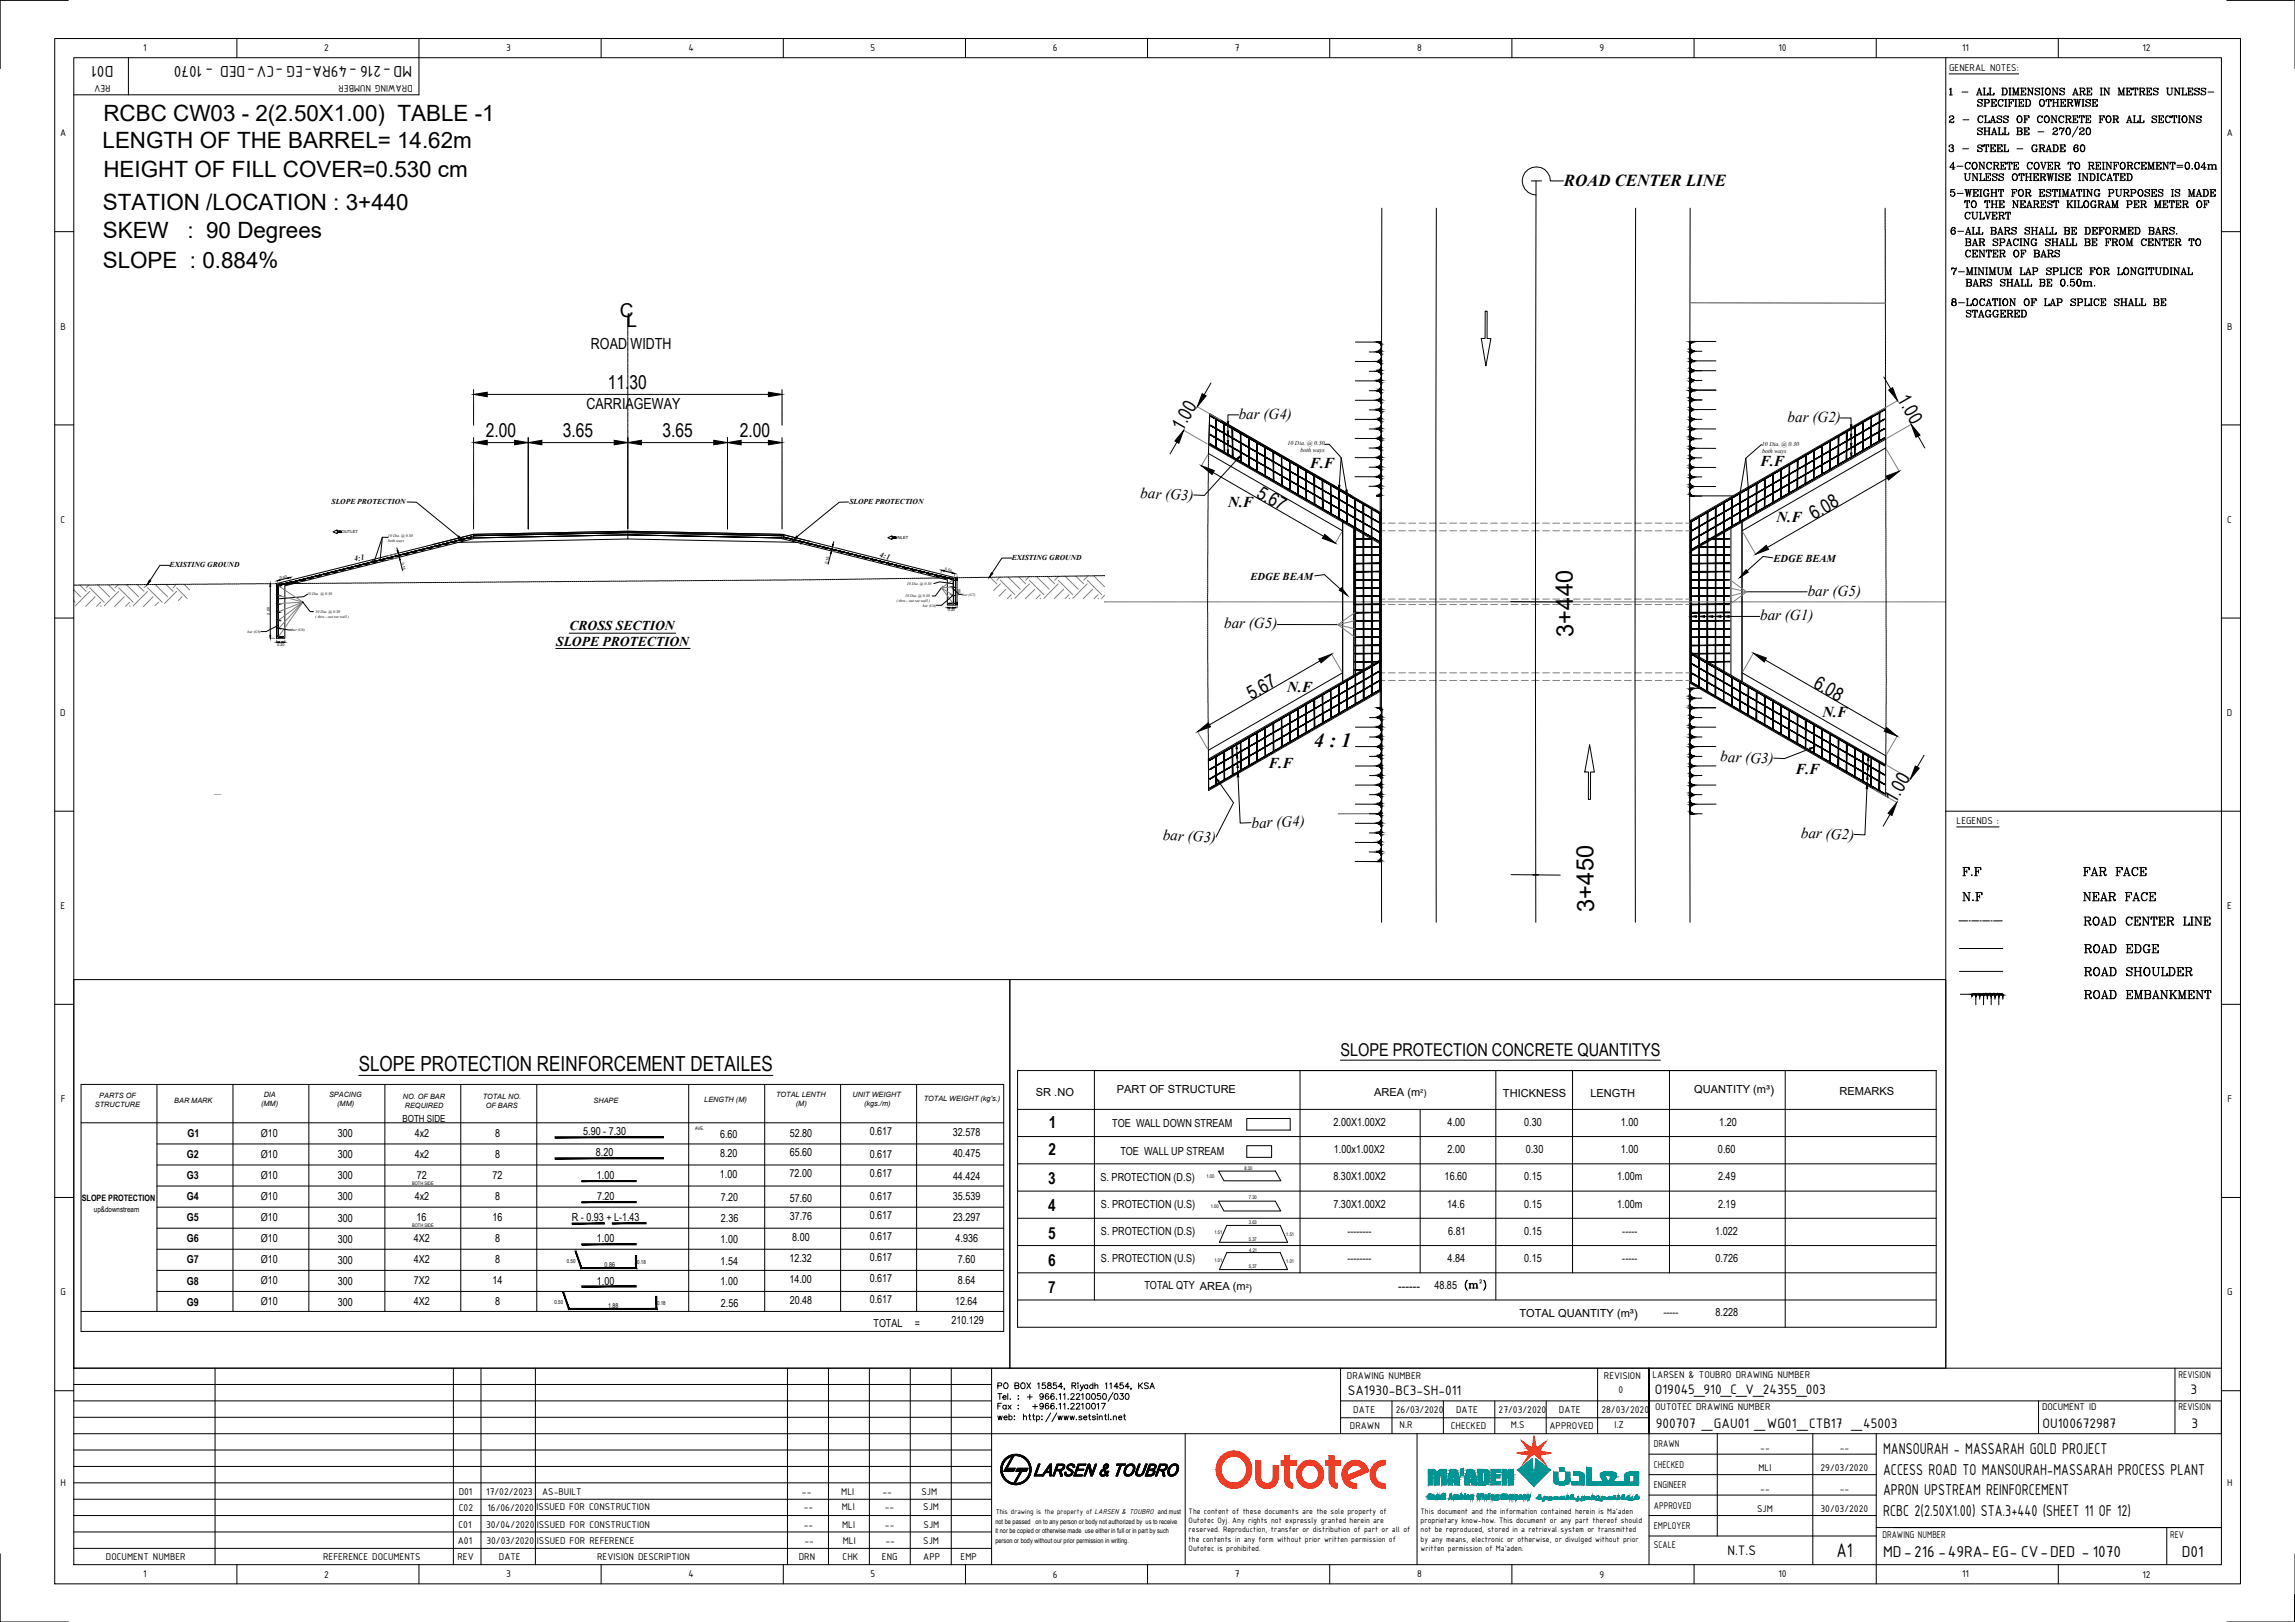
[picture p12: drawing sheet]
<svg xmlns="http://www.w3.org/2000/svg" width="841mm" height="594mm" viewBox="0 0 841 594" stroke-linecap="round" stroke-linejoin="round" font-family="sans-serif">
<defs><g id="words">
<g font-size="8.7">
<text x="576.6" y="233.3" transform="rotate(-91 576.6 233.3)">3+440</text>
<text x="584.2" y="334" transform="rotate(-91 584.2 334)">3+450</text>
</g>
<g font-size="8.2">
<text x="37.9" y="44.4">RCBC CW03 - 2(2.50X1.00) TABLE -1</text>
<text x="37.6" y="54.3">LENGTH OF THE BARREL= 14.62m</text>
<text x="37.9" y="64.9">HEIGHT OF FILL COVER=0.530 cm</text>
<text x="37.7" y="76.9">STATION /LOCATION : 3+440</text>
<text x="37.7" y="87.2">SKEW</text>
<text x="68.7" y="87.2">: 90 Degrees</text>
<text x="37.7" y="98.2">SLOPE : 0.884%</text>
</g>
<text font-size="7.8" x="673" y="570.3">A1</text>
<text font-size="7.6" x="131.5" y="392.3">SLOPE PROTECTION REINFORCEMENT DETAILES</text>
<text font-size="7.4" x="481.6" y="273.4">4 : 1</text>
<g font-size="7">
<text x="227.1" y="116">C</text>
<text x="229.6" y="119.6">L</text>
<text x="222.7" y="142.4">11.30</text>
<text x="695.1" y="146.1" transform="rotate(60 695.1 146.1)">1.00</text>
<text x="178" y="160">2.00</text>
<text x="206.2" y="160">3.65</text>
<text x="242.8" y="160">3.65</text>
<text x="271.1" y="160">2.00</text>
<text x="433.3" y="158.2" transform="rotate(-60 433.3 158.2)">1.00</text>
<text x="460.1" y="181.9" transform="rotate(30 460.1 181.9)">5.67</text>
<text x="664.8" y="190.5" transform="rotate(-30 664.8 190.5)">6.08</text>
<text x="664.2" y="251.6" transform="rotate(30 664.2 251.6)">6.08</text>
<text x="458.6" y="256.5" transform="rotate(-30 458.6 256.5)">5.67</text>
<text x="694.6" y="294.5" transform="rotate(-60 694.6 294.5)">1.00</text>
</g>
<g font-size="6.6">
<text x="718.3" y="322.1">F.F</text>
<text x="762.7" y="322.1">FAR FACE</text>
<text x="718.3" y="331.3">N.F</text>
<text x="762.7" y="331.3">NEAR FACE</text>
<text x="763.1" y="350.3">ROAD EDGE</text>
<text x="763.1" y="358.8">ROAD SHOULDER</text>
</g>
<text font-size="6.5" x="491.2" y="386.9">SLOPE PROTECTION CONCRETE QUANTITYS</text>
<g font-size="6.2">
<text x="41.6" y="24.1" transform="rotate(180 41.6 24.1)">D01</text>
<text x="151" y="24.1" transform="rotate(180 151 24.1)">MD-216 -49RA-EG -CV-DED - 1070</text>
<text x="762.7" y="340.1">ROAD CENTER LINE</text>
<text x="763.1" y="366.9">ROAD EMBANKMENT</text>
<text x="690.1" y="532.6">MANSOURAH - MASSARAH GOLD PROJECT</text>
<text x="690.1" y="540.1">ACCESS ROAD TO MANSOURAH-MASSARAH PROCESS PLANT</text>
<text x="690.1" y="547.6">APRON UPSTREAM REINFORCEMENT</text>
<text x="690.1" y="555.1">RCBC 2(2.50X1.00) STA.3+440 (SHEET 11 OF 12)</text>
<text x="690.1" y="570.1">MD-216 -49RA-EG- CV-DED - 1070</text>
<text x="799.5" y="570.1">D01</text>
</g>
<g font-size="6.1">
<text x="573.1" y="68">ROAD CENTER LINE</text>
<text x="384.3" y="413.3">1</text>
<text x="384.2" y="423">2</text>
<text x="384.2" y="433.7">3</text>
<text x="384.2" y="443.7">4</text>
<text x="384.1" y="453.7">5</text>
<text x="384.1" y="463.6">6</text>
<text x="384.2" y="473.6">7</text>
</g>
<text font-size="5.7" x="713.3" y="56.8">3 - STEEL - GRADE 60</text>
<g font-size="5.6">
<text x="216.6" y="127.6">ROAD WIDTH</text>
<text x="215" y="149.8">CARRIAGEWAY</text>
</g>
<g font-size="5.5">
<text x="453.9" y="153.5">bar (G4)</text>
<text x="655.1" y="154.7">bar (G2)</text>
<text x="480" y="171.4">F.F</text>
<text x="645" y="170.6">F.F</text>
<text x="417.9" y="182.5" transform="rotate(2 417.9 182.5)">bar (G3)</text>
<text x="450.1" y="185.8">N.F</text>
<text x="651.1" y="191">N.F</text>
<text x="662.5" y="218.2">bar (G5)</text>
<text x="645" y="227.2">bar (G1)</text>
<text x="448.6" y="230.2">bar (G5)</text>
<text x="471.7" y="253.3">N.F</text>
<text x="667.8" y="262.7">N.F</text>
<text x="464.8" y="281.4">F.F</text>
<text x="630.4" y="278.9" transform="rotate(2 630.4 278.9)">bar (G3)</text>
<text x="657.9" y="283.4">F.F</text>
<text x="458.8" y="303.2" transform="rotate(-2 458.8 303.2)">bar (G4)</text>
<text x="426.1" y="307.7" transform="rotate(2 426.1 307.7)">bar (G3)</text>
<text x="659.9" y="306.8" transform="rotate(2 659.9 306.8)">bar (G2)</text>
</g>
<g font-size="5.4">
<text x="493.9" y="511.1">SA1930-BC3-SH-011</text>
<text x="606.5" y="510.6">O19045_910_C_V_24355_003</text>
<text x="802.7" y="510.6">3</text>
<text x="606.8" y="523.1">900707 _GAU01 _WG01_CTB17 _45003</text>
<text x="748.5" y="523.1">OU100672987</text>
<text x="803" y="523.1">3</text>
<text x="633" y="569.7">N.T.S</text>
</g>
<g font-size="5">
<text x="208.7" y="230.9">CROSS SECTION</text>
<text x="203.8" y="236.4">SLOPE PROTECTION</text>
</g>
<g font-size="4.1">
<text x="379.6" y="401.3">SR .NO</text>
<text x="409.3" y="400.4">PART OF STRUCTURE</text>
<text x="503.6" y="401.3">AREA (m</text>
<text x="550.8" y="401.7">THICKNESS</text>
<text x="582.8" y="401.8">LENGTH</text>
<text x="620.9" y="400.4">QUANTITY (m³)</text>
<text x="674.1" y="401">REMARKS</text>
<text x="407.6" y="412.9">TOE WALL DOWN STREAM</text>
<text x="488.7" y="412.3">2.00X1.00X2</text>
<text x="530.5" y="412.3">4.00</text>
<text x="558.6" y="412.3">0.30</text>
<text x="594" y="412.3">1.00</text>
<text x="630" y="412.3">1.20</text>
<text x="410.6" y="422.9">TOE WALL UP STREAM</text>
<text x="488.8" y="422.3">1.00x1.00X2</text>
<text x="530.5" y="422.3">2.00</text>
<text x="559.1" y="422.3">0.30</text>
<text x="594" y="422.3">1.00</text>
<text x="629.6" y="422.3">0.60</text>
<text x="403.3" y="432.5">S. PROTECTION (D.S)</text>
<text x="488.6" y="432.3">8.30X1.00X2</text>
<text x="529.4" y="432.3">16.60</text>
<text x="558.6" y="432.3">0.15</text>
<text x="592.6" y="432.3">1.00m</text>
<text x="629.6" y="432.3">2.49</text>
<text x="403.5" y="442.4">S. PROTECTION (U.S)</text>
<text x="488.6" y="442.3">7.30X1.00X2</text>
<text x="530.3" y="442.3">14.6</text>
<text x="558.6" y="442.3">0.15</text>
<text x="592.6" y="442.3">1.00m</text>
<text x="629.6" y="442.3">2.19</text>
<text x="403.5" y="452.4">S. PROTECTION (D.S)</text>
<text x="493.8" y="452.3">--------</text>
<text x="530.7" y="452.3">6.81</text>
<text x="558.6" y="452.3">0.15</text>
<text x="594.5" y="452.3">-----</text>
<text x="628.6" y="452.3">1.022</text>
<text x="403.5" y="462.4">S. PROTECTION (U.S)</text>
<text x="493.8" y="462.3">--------</text>
<text x="530.5" y="462.2">4.84</text>
<text x="558.6" y="462.2">0.15</text>
<text x="594.5" y="462.3">-----</text>
<text x="628.6" y="462.2">0.726</text>
<text x="419.4" y="472.3">TOTAL QTY AREA (m</text>
<text x="512.3" y="472.5">------</text>
<text x="525.6" y="472.1">48.85</text>
<text x="556.8" y="482.4">TOTAL QUANTITY (m³)</text>
<text x="609.6" y="482.1">-----</text>
<text x="628.6" y="482.1">8.228</text>
</g>
<g font-size="4">
<text x="68.7" y="416.4">G1</text>
<text x="95.6" y="416.4">Ø10</text>
<text x="123.8" y="416.5">300</text>
<text x="152" y="416.3">4x2</text>
<text x="181.5" y="416.3">8</text>
<text x="213.7" y="415.9">5.90 - 7.30</text>
<text x="263.9" y="416.7">6.60</text>
<text x="289.4" y="416.5">52.80</text>
<text x="318.8" y="415.6">0.617</text>
<text x="349.2" y="416.2">32.578</text>
<text x="68.5" y="424.2">G2</text>
<text x="95.6" y="424.2">Ø10</text>
<text x="123.8" y="424.2">300</text>
<text x="152" y="424">4x2</text>
<text x="181.5" y="424">8</text>
<text x="218.4" y="423.6">8.20</text>
<text x="263.9" y="423.8">8.20</text>
<text x="289.4" y="423.6">65.60</text>
<text x="318.8" y="424">0.617</text>
<text x="349.2" y="423.9">40.475</text>
<text x="68.5" y="431.9">G3</text>
<text x="95.6" y="431.8">Ø10</text>
<text x="123.8" y="431.9">300</text>
<text x="152.7" y="431.7">72</text>
<text x="180.5" y="431.7">72</text>
<text x="218.7" y="431.9">1.00</text>
<text x="263.8" y="431.5">1.00</text>
<text x="289.4" y="431.3">72.00</text>
<text x="318.8" y="431.1">0.617</text>
<text x="349.2" y="432.1">44.424</text>
<text x="68.5" y="439.6">G4</text>
<text x="95.6" y="439.6">Ø10</text>
<text x="123.8" y="439.6">300</text>
<text x="152" y="439.4">4x2</text>
<text x="181.5" y="439.4">8</text>
<text x="218.8" y="439.6">7.20</text>
<text x="264.1" y="439.9">7.20</text>
<text x="289.4" y="440.1">57.60</text>
<text x="318.8" y="439.4">0.617</text>
<text x="349.2" y="439.3">35.539</text>
<text x="68.5" y="447.4">G5</text>
<text x="95.6" y="447.3">Ø10</text>
<text x="123.8" y="447.4">300</text>
<text x="152.6" y="447.1">16</text>
<text x="180.5" y="447.1">16</text>
<text x="209.6" y="447.4">R - 0.93 + L-1.43</text>
<text x="264.2" y="447.6">2.36</text>
<text x="289.4" y="446.7">37.76</text>
<text x="318.8" y="446.5">0.617</text>
<text x="349.2" y="447.1">23.297</text>
<text x="68.5" y="455.1">G6</text>
<text x="95.6" y="455">Ø10</text>
<text x="123.8" y="455.1">300</text>
<text x="151.7" y="454.9">4X2</text>
<text x="181.5" y="454.8">8</text>
<text x="218.7" y="455.1">1.00</text>
<text x="264.1" y="455.3">1.00</text>
<text x="290.3" y="454.4">8.00</text>
<text x="318.8" y="454.2">0.617</text>
<text x="350.2" y="454.8">4.936</text>
<text x="318.8" y="461.9">0.617</text>
<text x="68.5" y="462.8">G7</text>
<text x="95.6" y="462.7">Ø10</text>
<text x="123.8" y="462.8">300</text>
<text x="151.7" y="462.6">4X2</text>
<text x="181.5" y="462.6">8</text>
<text x="264.1" y="463.1">1.54</text>
<text x="289.3" y="462.1">12.32</text>
<text x="351" y="462.5">7.60</text>
<text x="68.5" y="470.5">G8</text>
<text x="95.6" y="470.4">Ø10</text>
<text x="123.8" y="470.5">300</text>
<text x="151.6" y="470.3">7X2</text>
<text x="180.5" y="470.3">14</text>
<text x="218.7" y="470.5">1.00</text>
<text x="264.1" y="470.7">1.00</text>
<text x="289.3" y="469.9">14.00</text>
<text x="318.8" y="469.6">0.617</text>
<text x="351" y="470.2">8.64</text>
<text x="68.5" y="478.2">G9</text>
<text x="95.6" y="478.1">Ø10</text>
<text x="123.8" y="478.3">300</text>
<text x="151.7" y="478">4X2</text>
<text x="181.5" y="478">8</text>
<text x="264.2" y="478.6">2.56</text>
<text x="289.4" y="477.6">20.48</text>
<text x="318.8" y="477.4">0.617</text>
<text x="350" y="478">12.64</text>
<text x="320.1" y="485.9">TOTAL</text>
<text x="335.3" y="485.9">=</text>
<text x="348.7" y="485.1">210.129</text>
</g>
<g font-size="3.9">
<text x="52.5" y="18.8">1</text>
<text x="118.8" y="18.9">2</text>
<text x="185.5" y="18.7">3</text>
<text x="252.3" y="18.8">4</text>
<text x="319" y="18.7">5</text>
<text x="385.9" y="18.8">6</text>
<text x="452.6" y="18.8">7</text>
<text x="519.3" y="18.8">8</text>
<text x="586.1" y="18.7">9</text>
<text x="651.7" y="18.8">10</text>
<text x="719.1" y="18.8">11</text>
<text x="785.1" y="18.9">12</text>
<text x="714.3" y="26.1">GENERAL NOTES:</text>
<text x="40.5" y="31" transform="rotate(180 40.5 31)">REV</text>
<text x="151.2" y="31" transform="rotate(180 151.2 31)">DRAWING NUMBER</text>
<text x="22" y="50">A</text>
<text x="816" y="50">A</text>
<text x="22.2" y="120.7">B</text>
<text x="816.2" y="120.7">B</text>
<text x="22.2" y="191.4">C</text>
<text x="816.2" y="191.4">C</text>
<text x="649.9" y="205.8">EDGE BEAM</text>
<text x="458.3" y="212.4">EDGE BEAM</text>
<text x="22.1" y="262.2">D</text>
<text x="816.1" y="262.2">D</text>
<text x="717" y="301.9">LEGENDS :</text>
<text x="22.2" y="333">E</text>
<text x="816.2" y="333">E</text>
<text x="22.3" y="403.7">F</text>
<text x="816.3" y="403.7">F</text>
<text x="22.2" y="474.4">G</text>
<text x="816.2" y="474.4">G</text>
<text x="493.6" y="505.2">DRAWING NUMBER</text>
<text x="587.8" y="505.2">REVISION</text>
<text x="605.6" y="504.6">LARSEN &amp; TOUBRO DRAWING NUMBER</text>
<text x="798.3" y="504.6">REVISION</text>
<text x="593.1" y="510.1">0</text>
<text x="495.9" y="517.5">DATE</text>
<text x="511.5" y="517.5">26/03/2020</text>
<text x="533.6" y="517.5">DATE</text>
<text x="549.2" y="517.5">27/03/2020</text>
<text x="571.3" y="517.5">DATE</text>
<text x="586.9" y="517.5">28/03/2020</text>
<text x="606.5" y="516.6">OUTOTEC DRAWING NUMBER</text>
<text x="748.3" y="516.6">DOCUMENT ID</text>
<text x="798.3" y="516.6">REVISION</text>
<text x="494.7" y="523.3">DRAWN</text>
<text x="512.9" y="523">N.R</text>
<text x="531.7" y="523.3">CHECKED</text>
<text x="553.7" y="523">M.S</text>
<text x="567.8" y="523.3">APPROVED</text>
<text x="591.6" y="523">I.Z</text>
<text x="606.1" y="530.1">DRAWN</text>
<text x="645.1" y="531.3">--</text>
<text x="674.2" y="531.3">--</text>
<text x="606.1" y="537.6">CHECKED</text>
<text x="644.4" y="538.8">MLI</text>
<text x="667.2" y="538.8">29/03/2020</text>
<text x="22.2" y="544.2">H</text>
<text x="606.1" y="545.1">ENGINEER</text>
<text x="816.2" y="544.2">H</text>
<text x="168.1" y="547.5">D01</text>
<text x="178.2" y="547.5">17/02/2023</text>
<text x="198.7" y="547.5">AS-BUILT</text>
<text x="293.9" y="547.5">--</text>
<text x="308.3" y="547.5">MLI</text>
<text x="323.4" y="547.5">--</text>
<text x="337.7" y="547.5">SJM</text>
<text x="645.1" y="546.4">--</text>
<text x="674.2" y="546.4">--</text>
<text x="168.1" y="553.4">C02</text>
<text x="178.7" y="553.3">16/06/2020</text>
<text x="196.6" y="552.9">ISSUED FOR CONSTRUCTION</text>
<text x="294.5" y="552.9">--</text>
<text x="308.5" y="552.9">MLI</text>
<text x="324.3" y="552.9">--</text>
<text x="338.4" y="552.9">SJM</text>
<text x="606.1" y="552.6">APPROVED</text>
<text x="643.9" y="553.9">SJM</text>
<text x="667.2" y="553.9">30/03/2020</text>
<text x="168" y="559.6">C01</text>
<text x="178.1" y="559.6">30/04/2020</text>
<text x="196.7" y="559.6">ISSUED FOR CONSTRUCTION</text>
<text x="294.5" y="559.6">--</text>
<text x="308.6" y="559.6">MLI</text>
<text x="324.3" y="559.6">--</text>
<text x="338.4" y="559.6">SJM</text>
<text x="606.1" y="560.1">EMPLOYER</text>
<text x="689.8" y="563.2">DRAWING NUMBER</text>
<text x="795.3" y="563.2">REV</text>
<text x="167.8" y="565.6">A01</text>
<text x="178.3" y="565.6">30/03/2020</text>
<text x="196.8" y="565.6">ISSUED FOR REFERENCE</text>
<text x="294.8" y="565.6">--</text>
<text x="308.8" y="565.6">MLI</text>
<text x="324.5" y="565.6">--</text>
<text x="338.4" y="565.6">SJM</text>
<text x="606.1" y="567">SCALE</text>
<text x="38.8" y="571.3">DOCUMENT NUMBER</text>
<text x="118.4" y="571.3">REFERENCE DOCUMENTS</text>
<text x="167.7" y="571.3">REV</text>
<text x="182.8" y="571.3">DATE</text>
<text x="218.8" y="571.3">REVISION DESCRIPTION</text>
<text x="292.7" y="571.3">DRN</text>
<text x="308.8" y="571.3">CHK</text>
<text x="323.2" y="571.3">ENG</text>
<text x="338.4" y="571.3">APP</text>
<text x="352" y="571.3">EMP</text>
<text x="52.5" y="577.7">1</text>
<text x="118.8" y="577.8">2</text>
<text x="185.5" y="577.7">3</text>
<text x="252.3" y="577.7">4</text>
<text x="319" y="577.7">5</text>
<text x="385.9" y="577.8">6</text>
<text x="452.6" y="577.7">7</text>
<text x="519.3" y="577.7">8</text>
<text x="586.1" y="577.9">9</text>
<text x="651.7" y="577.7">10</text>
<text x="719.1" y="577.7">11</text>
<text x="785.1" y="577.8">12</text>
</g>
<text font-size="3.8" x="541.9" y="471.8">²</text>
<text font-size="3.6" x="147.5" y="410.8">BOTH SIDE</text>
<g font-size="3.4">
<text x="520.5" y="401.3">²)</text>
<text x="456.6" y="472.7">²)</text>
</g>
<text font-size="3.2" x="30" y="440">SLOPE PROTECTION</text>
<g font-size="3.1">
<text x="435.6" y="554.6">The content of these documents are the sole property of</text>
<text x="435.6" y="557.9">Outotec Oyj. Any rights not expressly granted herein are</text>
<text x="520.6" y="554.6">This document and the information contained herein is Ma'aden</text>
<text x="520.6" y="557.9">proprietary know-how. This document or any part thereof should</text>
<text x="435.6" y="561.3">reserved. Reproduction, transfer or distribution of part or all of</text>
<text x="520.6" y="561.3">not be reproduced, stored in a retrieval system or transmitted</text>
<text x="435.6" y="564.6">the contents in any form without prior written permission of</text>
<text x="435.6" y="567.9">Outotec is prohibited.</text>
<text x="520.6" y="564.6">by any means, electronic or otherwise, or divulged without prior</text>
<text x="520.6" y="567.9">written permission of Ma'aden.</text>
</g>
<g font-size="2.8">
<text x="121.5" y="184.7">SLOPE PROTECTION</text>
<text x="311.3" y="184.7">SLOPE PROTECTION</text>
<text x="62.2" y="207.8">EXISTING GROUND</text>
<text x="130" y="205.6" transform="rotate(-11 130 205.6)">4:1</text>
<text x="322.3" y="204.2" transform="rotate(12 322.3 204.2)">4:1</text>
<text x="370.7" y="205.1">EXISTING GROUND</text>
<text x="34.4" y="443.8">up&amp;downstream</text>
<text x="364.9" y="554.4">This drawing is the property of LARSEN &amp; TOUBRO and must</text>
</g>
<g font-size="2.7">
<text x="96.6" y="402">DIA</text>
<text x="120.6" y="402">SPACING</text>
<text x="284.4" y="402">TOTAL LENTH</text>
<text x="312.4" y="402">UNIT WEIGHT</text>
<text x="34.8" y="405.4">STRUCTURE</text>
<text x="36.4" y="402.2">PARTS OF</text>
<text x="63.9" y="403.9">BAR MARK</text>
<text x="95.7" y="405.2">(MM)</text>
<text x="123.6" y="405.2">(MM)</text>
<text x="147.6" y="402.6">NO. OF BAR</text>
<text x="148.4" y="405.8">REQUIRED</text>
<text x="176.9" y="402.7">TOTAL NO.</text>
<text x="178" y="405.9">OF BARS</text>
<text x="217.5" y="403.8">SHAPE</text>
<text x="258.1" y="403.6">LENGTH (M)</text>
<text x="291.7" y="405.2">(M)</text>
<text x="316.7" y="405.2">(kgs./m)</text>
<text x="338.5" y="403.4">TOTAL WEIGHT (kg's.)</text>
</g>
<g font-size="2.5">
<text x="364.8" y="558">not be passed on to any person or body not authorized by us to receive</text>
<text x="364.8" y="561.7">it nor be copied or otherwise made use either in full or in part by such</text>
<text x="364.8" y="565.2">person or body without our prior permission in writing.</text>
</g>
<g font-size="2.4">
<text x="221.6" y="464.1">0.86</text>
<text x="222.8" y="479.1">1.88</text>
</g>
<g font-size="2.2">
<text x="471.8" y="163">10 Dia. @ 0.30</text>
<text x="476.6" y="165.6">both ways</text>
<text x="645.7" y="163.3">10 Dia. @ 0.30</text>
<text x="645.7" y="165.9">both ways</text>
</g>
<g font-size="2">
<text x="207.7" y="462.5">0.50</text>
<text x="233.5" y="463">0.18</text>
<text x="203.2" y="477.4">0.50</text>
<text x="240.8" y="477.9">0.18</text>
</g>
<g font-size="1.8">
<text x="254.7" y="413.7">AVE.</text>
<text x="442.1" y="431.3">1.00</text>
<text x="456" y="428.5">8.30</text>
<text x="151" y="434">BOTH SIDE</text>
<text x="443.7" y="442.3">1.00</text>
<text x="457.7" y="439.3">7.30</text>
<text x="151" y="449.5">BOTH SIDE</text>
<text x="457.7" y="448.5">3.63</text>
<text x="445" y="452">1.51</text>
<text x="457.7" y="454.6">5.37</text>
<text x="471.4" y="452.8">1.51</text>
<text x="457.8" y="458.4">4.21</text>
<text x="445" y="462.3">1.01</text>
<text x="457.7" y="464.5">5,37</text>
<text x="471.4" y="462.8">1.01</text>
</g>
<g font-size="1.5">
<text x="125.2" y="195.3">OUTLET</text>
<text x="142.2" y="196.7">10 Dia. @ 0.30</text>
<text x="328.5" y="197.5">INLET</text>
<text x="142.2" y="198.4">both ways</text>
<text x="332.3" y="214.2">10 Dia. @ 0.30</text>
<text x="112.6" y="217.8">10 Dia. @ 0.30</text>
<text x="328.5" y="220.5">( thru - out toe wall )</text>
<text x="331.7" y="218.8">10 Dia. @ 0.30</text>
<text x="115.6" y="226.2">( thru - out toe wall )</text>
<text x="115.6" y="224.5">10 Dia. @ 0.30</text>
</g>
<g font-size="1.4">
<text x="147.1" y="206.1" transform="rotate(76 147.1 206.1)">0.15</text>
<text x="303.3" y="206.5" transform="rotate(-76 303.3 206.5)">0.15</text>
<text x="346.2" y="208.9" transform="rotate(14 346.2 208.9)">0.50</text>
<text x="102.6" y="212.2" transform="rotate(-14 102.6 212.2)">0.50</text>
<text x="351.9" y="218.4" transform="rotate(-90 351.9 218.4)">1.00</text>
<text x="352.6" y="218.2">bar (G7)</text>
<text x="98.8" y="225.1" transform="rotate(-90 98.8 225.1)">2.00</text>
<text x="338.2" y="222.3">bar (G6)</text>
<text x="347.3" y="223.8">0.30</text>
<text x="90.7" y="231.9">bar (G9)</text>
<text x="106.9" y="231.2">bar (G8)</text>
<text x="101.5" y="236.4">0.30</text>
</g>
<text font-size=".5" x="78.4" y="291.2">CONCRETE</text>
</g></defs>
<!-- layer: 0 -->
<g fill="#000" stroke="#000" stroke-width=".37">
<path d="M504.5 139.5h1.7zM504.5 136h1.8zM504.5 132.4h1.7zM504.5 125.3h1.8zM504.6 128.9h1.7zM504.9 132.4h1.4zM506.1 137.2l.2 .3zM506.1 126.5l.2 .3zM506.2 133.9v.3zM506.2 134.2v.3zM506.3 137.8l-.1 .3zM506.3 130.7l-.1 .3z"/>
<path d="M506.3 127.1l-.1 .3zM619.2 139.4h1.8zM619.2 128.7h1.8zM619.2 130.4v.3zM619.2 132.1l1.7 .1zM619.2 135.8h1.8zM619.2 137.5l.1 .3zM619.2 139.2l1.8 .1zM619.2 132.2h1.8zM619.2 133.3l.1 .3zM619.2 133.9l.1 .3zM619.2 125.1h1.8z"/>
<path d="M619.2 126.1l.1 .4zM619.2 126.8l.1 .3zM619.2 128.5l1.8 .1zM504.5 157.1h1.7zM504.5 153.6h1.8zM504.5 146.6h1.8zM504.5 150.1h1.8zM504.5 143.1h1.7zM504.8 153.6h1.5zM504.8 143h1.4zM504.8 157.1h1.4zM504.8 146.6h1.4z"/>
<path d="M504.9 150.1h1.4zM506.1 154.8l.2 .3zM506.1 147.8l.2 .3zM506.1 151.3l.2 .3zM506.2 158.6v.3zM506.2 158.9v.3zM506.2 144.9v.3zM506.2 141.3v.3zM506.3 155.4l-.1 .3zM506.3 148.4l-.1 .3zM506.3 151.9l-.1 .3zM619.2 157.1h1.8z"/>
<path d="M619.2 158.8v.3zM619.2 153.6h1.7zM619.2 155.3v.4zM619.2 146.5h1.7zM619.2 147.6v.3zM619.2 148.2v.3zM619.2 150h1.7zM619.2 141.1v.3zM619.2 142.8l1.7 .1zM619.2 150h1.8zM619.2 151.4v.3zM619.2 151.7v.3z"/>
<path d="M619.2 142.9h1.8zM619.2 143.9l.1 .4zM619.2 144.6l.1 .4zM449.7 164.8h.5l-.2 1.6zM453.4 167.8l1.3-1-.9 1.4zM490.5 177.7l.6 .1-.4 1.6zM493.2 179.5h.5v1.6zM504.4 171.1h1.8zM504.4 178.1h1.8zM504.5 160.6h1.7zM504.5 167.6h1.7zM504.5 174.6h1.7z"/>
<path d="M504.5 164.1h1.7zM504.7 174.6h1.5zM504.8 171.1h1.4zM504.8 164.1h1.4zM504.8 167.6h1.4zM504.8 160.6h1.4zM506.1 168.8l.1 .3zM506.1 165.3l.1 .3zM506.2 176v.4zM506.2 176.4v.3zM506.2 179.9v.3zM506.2 162.4v.3z"/>
<path d="M506.2 165.9v.3zM506.2 169.4v.3zM506.2 172.9v.3zM619.2 171.2h1.7zM619.2 172.9v.3zM619.2 178.2h1.7zM619.2 179.9v.4zM619.2 174.7h1.7zM619.2 176.5v.3zM619.2 164.2h1.7zM619.2 165.4v.2zM619.2 166v.3z"/>
<path d="M619.2 167.7h1.7zM619.2 169.4v.4zM619.2 160.7h1.7zM619.2 162.4v.4zM640.6 178.4l.1 .4zM678.1 165.9h.6l-.3 1.6zM504.7 181.6h1.5zM619.2 181.7h1.6zM637.7 180.1v.4zM54.7 212.4l.5 .4-1.2 1.3zM363.3 209.8l.5 .3-1.2 1.3zM491.6 215.3l2.2 2.9-3-2z"/>
<path d="M639.9 208.7l.8 .9-3.1 1.9zM504.6 259.3h1.7zM619.2 256.9v.3zM619.2 257.5v.3zM619.2 259.2h1.7zM619.2 253.9v.3zM619.2 255.6h1.7zM619.2 255.7h1.7zM619.2 252.1h1.7zM453.1 272.6l.4 1.6h-.5zM504.5 273.4h1.8zM504.6 277h1.7z"/>
<path d="M504.6 266.3h1.7zM504.6 270h1.7zM504.8 276.9l1.5 .1zM504.9 269.8h1.4zM504.9 262.7h1.4zM506.2 274.6l.1 .3zM506.2 263.9l.1 .4zM506.3 278.5v.3zM506.3 278.8v.3zM506.3 275.2v.3zM506.3 271.4v.3zM506.3 271.7v.3z"/>
<path d="M506.3 268.1v.3zM506.3 260.7v.3zM506.3 261v.3zM506.3 264.6v.3zM619.2 264.6v.3zM619.2 266.3h1.7zM619.2 278.8v.3zM619.2 271v.4zM619.2 271.7v.3zM619.2 273.4h1.7zM619.2 268.1v.3zM619.2 269.8h1.8z"/>
<path d="M619.2 260.3v.4zM619.2 261v.3zM619.2 262.7h1.7zM619.2 274.5l.1 .3zM619.2 275.2l.1 .3zM619.2 276.9l1.8 .1zM619.2 269.9h1.7zM619.2 262.8h1.7zM619.2 277h1.8zM619.2 273.4h1.8zM619.2 266.3h1.8zM663.1 274l1.6-.3-1.4 .8z"/>
<path d="M684.6 277l.3 1.6-.6-.1zM445.7 285l1.1 1.1-.5 .3zM504.6 287.5h1.7zM504.6 294.6h1.7zM504.6 298.1h1.7zM504.6 291.1h1.7zM504.6 280.6h1.7zM504.6 284.1h1.7zM504.9 294.5l1.4 .1zM504.9 280.5l1.4 .1zM504.9 291l1.4 .1zM504.9 298h1.4z"/>
<path d="M504.9 284l1.4 .1zM506.2 299.2l.1 .3zM506.3 289v.3zM506.3 289.3v.4zM506.3 296.3v.3zM506.3 299.8v.4zM506.3 292.8v.3zM506.3 285.5v.3zM506.3 285.8v.3zM506.3 282.3v.4zM619.2 288.7v.3zM619.2 289.3v.4z"/>
<path d="M619.2 291l1.8 .1zM619.2 292.2v.3zM619.2 292.8v.3zM619.2 282v.3zM619.2 282.3v.3zM619.2 285.1v.4zM619.2 285.8v.3zM619.2 280.5l1.8 .1zM619.2 296.3v.3zM619.2 294.5l1.8 .1zM619.2 287.5h1.7zM619.2 280.6h1.7z"/>
<path d="M619.2 294.6h1.8zM619.2 291.1h1.8zM504.5 301.6h1.8zM504.5 312.1h1.8zM504.6 305.1h1.7zM504.6 308.6h1.7zM504.8 308.5h1.5zM504.8 315.5l1.5 .1zM504.9 301.5l1.4 .1zM504.9 305l1.4 .1zM504.9 312l1.4 .1zM506.1 313.2l.2 .3z"/>
<path d="M506.2 302.7l.1 .3zM506.3 306.5v.3zM506.3 306.8v.3zM506.3 310v.3zM506.3 310.3l-.1 .4zM506.3 313.8l-.1 .3zM506.3 303.3v.4zM722.7 364.2h.7zM723.4 364.2h.7zM724.1 364.2h.7zM724.8 364.2h.7zM725.5 364.2h.7z"/>
<path d="M726.2 364.2h.7zM726.9 364.2h.7zM727.6 364.2h.7zM728.3 364.2h.7zM729 364.2h.7zM729.7 364.2h.7zM730.4 364.2h.7zM731.1 364.2h.7zM731.8 364.2h.7zM732.5 364.2h.7zM733.2 364.2h.7z"/>
<path d="M504.5 136h1.8zM504.5 136h1.8z"/>
<path d="M504.5 132.4h1.7zM504.5 132.4h1.7z"/>
<path d="M504.5 125.3h1.8zM504.5 125.3h1.8z"/>
<path d="M504.5 128.9h1.8zM504.6 128.9h1.7z"/>
<path d="M504.8 135.9h1.4zM504.5 135.9h1.7zM504.5 135.9h1.7z"/>
<path d="M504.8 128.8h1.4zM504.5 128.8h1.7zM504.5 128.8h1.7z"/>
<path d="M504.8 139.5h1.5zM504.5 139.5h1.8zM504.5 139.5h1.8z"/>
<path d="M504.5 132.4h1.8zM504.5 132.4h1.8z"/>
<path d="M506.1 137.2l.2 .3zM506.2 137.5l.1 .3z"/>
<path d="M506.1 126.5l.2 .3zM506.2 126.8l.1 .3z"/>
<path d="M504.5 139.5h1.7zM504.5 139.5h1.7z"/>
<path d="M504.8 139.5l1.4 .1zM504.8 139.5l1.4 .1z"/>
<path d="M505.1 139.6l1.1 .2zM505.1 139.6l1.1 .2z"/>
<path d="M505.4 139.8l.8 .2v-.2zM505.4 139.8l.8 .2z"/>
<path d="M504.8 132.4l1.4 .1zM504.8 132.4l1.4 .1z"/>
<path d="M505.1 132.5l1.1 .1zM505.1 132.5l1.1 .1z"/>
<path d="M505.4 132.6l.8 .2zM505.4 132.6l.8 .2z"/>
<path d="M505.6 132.8l.6 .2v-.2zM505.6 132.8l.6 .2z"/>
<path d="M505.8 133l.4 .3v-.3zM505.8 133l.4 .3z"/>
<path d="M506 133.3l.2 .3zM506 133.3l.2 .3z"/>
<path d="M506.1 133.6l.1 .3zM506.1 133.6l.1 .3z"/>
<path d="M506.2 134.5v.3zM506.2 134.5l-.1 .3z"/>
<path d="M506.1 134.8l.1 .3zM506.1 134.8l.1 .3h-.2z"/>
<path d="M506 135.1l.2 .2zM506 135.1l.2 .2h-.4z"/>
<path d="M505.8 135.3l.4 .2v-.2zM505.8 135.3l.4 .2h-.6z"/>
<path d="M505.6 135.5l.6 .2zM505.3 135.7h.9z"/>
<path d="M505.3 135.7l.9 .1zM505.1 135.8h1.1z"/>
<path d="M505.1 135.8l1.1 .1zM504.8 135.9h1.4z"/>
<path d="M506 127.9l.2 .3zM506 127.9l.2 .3h-.4z"/>
<path d="M505.8 128.2l.4 .2v-.2zM505.8 128.2l.4 .2h-.6z"/>
<path d="M505.6 128.4l.6 .2zM505.4 128.6h.8z"/>
<path d="M505.4 128.6l.8 .1zM505.1 128.7h1.1z"/>
<path d="M505.1 128.7l1.1 .1zM504.8 128.8h1.4z"/>
<path d="M504.8 136l1.5 .1zM504.8 136l1.5 .1z"/>
<path d="M505.1 136.1l1.2 .1zM505.1 136.1l1.2 .1z"/>
<path d="M505.4 136.2l.9 .2zM505.4 136.2l.9 .2z"/>
<path d="M505.6 136.4l.7 .2v-.2zM505.6 136.4l.7 .2z"/>
<path d="M505.8 136.6l.5 .3v-.3zM505.8 136.6l.5 .3z"/>
<path d="M506 136.9l.3 .3v-.3zM506 136.9l.3 .3z"/>
<path d="M506.2 138.1l.1 .3zM506.2 138.1l-.1 .3z"/>
<path d="M506.1 138.4l.2 .3zM506.1 138.4l.2 .3h-.3z"/>
<path d="M506 138.7l.3 .3v-.3zM506 138.7l.3 .3h-.6z"/>
<path d="M505.7 139l.6 .2v-.2zM505.4 139.2l.3-.2 .6 .2z"/>
<path d="M505.4 139.2l.9 .2zM505.1 139.4h1.2z"/>
<path d="M505.1 139.4l1.2 .1zM504.8 139.5h1.5z"/>
<path d="M504.8 128.9l1.5 .1zM504.8 128.9l1.5 .1z"/>
<path d="M505.1 129l1.2 .1zM505.1 129l1.2 .1z"/>
<path d="M505.4 129.1l.9 .2zM505.4 129.1l.9 .2z"/>
<path d="M505.6 129.3l.7 .3v-.3zM505.6 129.3l.7 .3z"/>
<path d="M505.8 129.6l.5 .2v-.2zM505.8 129.6l.5 .2z"/>
<path d="M506 129.8l.3 .3zM506 129.8l.3 .3z"/>
<path d="M506.2 130.1l.1 .3zM506.2 130.1l.1 .3z"/>
<path d="M506.2 130.4l.1 .3zM506.2 130.4l.1 .3z"/>
<path d="M506.2 131l.1 .3zM506.2 131l-.1 .3z"/>
<path d="M506.1 131.3l.2 .3zM506.1 131.3l.2 .3h-.3z"/>
<path d="M506 131.6l.3 .3v-.3zM506 131.6l.3 .3h-.6z"/>
<path d="M505.7 131.9l.6 .2v-.2zM505.5 132.1l.2-.2 .6 .2z"/>
<path d="M505.5 132.1l.8 .2zM505.1 132.3h1.2z"/>
<path d="M505.1 132.3l1.2 .1zM504.9 132.4h1.4z"/>
<path d="M504.8 125.3l1.5 .1zM504.8 125.3l1.5 .1z"/>
<path d="M505.1 125.4l1.2 .1zM505.1 125.4l1.2 .1z"/>
<path d="M505.4 125.5l.9 .2zM505.4 125.5l.9 .2z"/>
<path d="M505.6 125.7l.7 .2v-.2zM505.6 125.7l.7 .2z"/>
<path d="M505.8 125.9l.5 .3v-.3zM505.8 125.9l.5 .3z"/>
<path d="M506 126.2l.3 .3v-.3zM506 126.2l.3 .3z"/>
<path d="M506.2 127.4l.1 .2zM506.2 127.4l-.1 .2z"/>
<path d="M506.1 127.6l.1 .3zM506.1 127.6l.1 .3h-.2z"/>
<path d="M619.2 130.1v.3zM619.2 130.1v.3z"/>
<path d="M619.2 132.1l1.7 .1zM619.2 132.2h1.8z"/>
<path d="M619.2 137.2v.3zM619.2 137.2v.3z"/>
<path d="M619.2 133.3l.1 .3zM619.2 133.6v.3z"/>
<path d="M619.2 135.7h1.8zM619.2 135.7h1.8zM619.2 135.7h1.8z"/>
<path d="M619.2 130.7l.1 .3zM619.2 130.7l.1 .3z"/>
<path d="M619.2 126.1l.1 .4zM619.2 126.5v.3z"/>
<path d="M619.2 137.8l.1 .3zM619.2 137.8l.1 .3z"/>
<path d="M619.2 134.2l.1 .3zM619.2 134.2l.1 .3z"/>
<path d="M619.2 127.1l.2 .4zM619.2 127.1l.2 .4z"/>
<path d="M619.2 136.9l.1 .3zM619.2 136.9l.1 .3z"/>
<path d="M619.2 138.1l.2 .3zM619.2 138.1l.2 .3z"/>
<path d="M619.2 134.5l.3 .3zM619.2 134.5l.3 .3h-.3z"/>
<path d="M619.2 129.8v.3zM619.2 129.8v.3z"/>
<path d="M619.2 131l.2 .3zM619.2 131l.2 .3z"/>
<path d="M619.2 127.5l.3 .3zM619.2 127.5l.3 .3h-.3z"/>
<path d="M619.2 136.7l.1 .2 .1-.2zM619.2 136.7l.1 .2z"/>
<path d="M619.2 138.4l.5 .3zM619.2 138.4l.5 .3h-.5z"/>
<path d="M619.2 129.6l.1 .2 .1-.2zM619.2 129.6l.1 .2z"/>
<path d="M619.2 131.3l.4 .2zM619.2 131.3l.4 .2h-.4z"/>
<path d="M619.2 133l.2 .3 .1-.3zM619.2 133l.2 .3z"/>
<path d="M619.2 134.8l.5 .3zM619.2 134.8l.5 .3h-.5z"/>
<path d="M619.2 125.8l.2 .3 .1-.3zM619.2 125.8l.2 .3z"/>
<path d="M619.2 127.8l.5 .2zM619.2 127.8l.5 .2h-.5z"/>
<path d="M619.2 129.3l.2 .3 .2-.3zM619.2 129.3l.2 .3z"/>
<path d="M619.2 131.5l.6 .3zM619.2 131.5l.6 .3h-.6z"/>
<path d="M619.2 136.4l.2 .3 .3-.3zM619.2 136.4l.2 .3z"/>
<path d="M619.2 138.7l.7 .2zM619.2 138.7l.7 .2h-.7z"/>
<path d="M619.2 132.8l.3 .2 .2-.2zM619.2 132.8l.3 .2z"/>
<path d="M619.2 135.1l.7 .2zM619.2 135.1l.7 .2h-.7z"/>
<path d="M619.2 125.6l.3 .2 .2-.2zM619.2 125.6l.3 .2h-.3z"/>
<path d="M619.2 128l.8 .3zM619.2 128l.8 .3h-.8z"/>
<path d="M619.2 139.8l.4 .2 .2-.2zM619.2 139.8l.4 .2h-.4z"/>
<path d="M619.2 129.1l.4 .2 .2-.2zM619.2 129.1l.4 .2h-.4z"/>
<path d="M619.2 131.8l.9 .1zM619.2 131.8l.9 .1z"/>
<path d="M619.2 136.2l.5 .2 .2-.2zM619.2 136.2l.5 .2h-.5z"/>
<path d="M619.2 138.9l.9 .1zM619.2 138.9l.9 .1z"/>
<path d="M619.2 132.6l.5 .2 .2-.2zM619.2 132.6l.5 .2h-.5z"/>
<path d="M619.2 135.3l.9 .1zM619.2 135.3l.9 .1z"/>
<path d="M619.2 128.3l1.1 .1zM619.2 128.3l1.1 .1z"/>
<path d="M619.2 125.4l.5 .2 .3-.2zM619.2 125.4l.5 .2h-.5z"/>
<path d="M619.2 139.6h.9zM619.2 139.6l.6 .2z"/>
<path d="M619.2 128.9h.9zM619.2 128.9l.6 .2z"/>
<path d="M619.2 131.9l1.2 .2zM619.2 131.9l1.2 .2z"/>
<path d="M619.2 136l.7 .2 .2-.2zM619.2 136l.7 .2h-.7z"/>
<path d="M619.2 139l1.2 .2zM619.2 139l1.2 .2z"/>
<path d="M619.2 132.4h.9zM619.2 132.4l.7 .2z"/>
<path d="M619.2 135.4l1.2 .2zM619.2 135.4l1.2 .2z"/>
<path d="M619.2 139.5h1.1zM619.2 139.5l.9 .1z"/>
<path d="M619.2 125.2h1.1zM619.2 125.2l.8 .2z"/>
<path d="M619.2 128.4l1.4 .1zM619.2 128.4l1.4 .1z"/>
<path d="M619.2 135.9h1.2zM619.2 135.9l.9 .1z"/>
<path d="M619.2 139.2h1.5zM619.2 139.2h1.5z"/>
<path d="M619.2 132.3h1.2zM619.2 132.3l.9 .1z"/>
<path d="M619.2 135.6l1.5 .1zM619.2 135.6l1.5 .1z"/>
<path d="M619.2 128.8h1.2zM619.2 128.8l.9 .1z"/>
<path d="M619.2 132.1h1.4zM619.2 132.1h1.4z"/>
<path d="M619.2 139.4h1.4zM619.2 139.4l1.1 .1z"/>
<path d="M619.2 125.1h1.4zM619.2 125.1l1.1 .1z"/>
<path d="M619.2 135.8h1.5zM619.2 135.8l1.2 .1z"/>
<path d="M619.2 132.2h1.5zM619.2 132.2h1.8z"/>
<path d="M619.2 132.2h1.5zM619.2 132.2l1.2 .1z"/>
<path d="M619.2 128.7h1.5zM619.2 128.7l1.2 .1z"/>
<path d="M619.2 139.4h1.8zM619.2 139.4h1.4z"/>
<path d="M619.2 135.8h1.8zM619.2 135.8h1.5z"/>
<path d="M619.2 139.3h1.8zM619.2 139.2l1.8 .1z"/>
<path d="M619.2 128.7h1.8zM619.2 128.7h1.5z"/>
<path d="M619.2 128.6h1.8zM619.2 128.5l1.8 .1z"/>
<path d="M619.2 125.1h1.8zM619.2 125.1h1.4z"/>
<path d="M504.5 153.6h1.8zM504.5 153.6h1.8z"/>
<path d="M504.5 150.1h1.8zM504.5 150.1h1.8z"/>
<path d="M504.5 143.1h1.7zM504.5 143.1h1.7z"/>
<path d="M506.1 154.8l.2 .3zM506.2 155.1l.1 .3z"/>
<path d="M506.1 147.8l.2 .3zM506.2 148.1l.1 .3z"/>
<path d="M506.1 151.3l.2 .3zM506.2 151.6l.1 .3z"/>
<path d="M506.2 155.7v.4zM506.2 155.7l-.1 .4z"/>
<path d="M506.1 156.1l.1 .3zM506.1 156.1l.1 .3h-.3z"/>
<path d="M505.9 156.4l.3 .2v-.2zM505.9 156.4l.3 .2h-.5z"/>
<path d="M505.7 156.6l.5 .2v-.2zM505.4 156.8l.3-.2 .5 .2z"/>
<path d="M505.4 156.8l.8 .2zM505.1 157h1.1z"/>
<path d="M505.1 157l1.1 .1zM504.8 157.1h1.4z"/>
<path d="M504.5 157.1h1.7zM504.5 157.1h1.7z"/>
<path d="M504.5 157.1l1.7 .1zM504.5 157.1l1.7 .1z"/>
<path d="M504.8 157.2h1.4zM504.8 157.2h1.4z"/>
<path d="M505.1 157.2l1.1 .2zM505.1 157.2l1.1 .2z"/>
<path d="M505.4 157.4l.8 .1zM505.4 157.4l.8 .1z"/>
<path d="M505.6 157.5l.6 .2v-.2zM505.6 157.5l.6 .2z"/>
<path d="M505.8 157.7l.4 .3v-.3zM505.8 157.7l.4 .3z"/>
<path d="M506 158l.2 .3zM506 158l.2 .3z"/>
<path d="M506.1 158.3l.1 .3zM506.1 158.3l.1 .3z"/>
<path d="M506.2 159.2v.3zM506.2 159.2l-.1 .3z"/>
<path d="M506.1 159.5l.1 .4zM506.1 159.5l.1 .4h-.3z"/>
<path d="M505.9 159.9l.3 .2v-.2zM505.9 159.9l.3 .2h-.5z"/>
<path d="M504.8 143.1l1.4 .1zM504.8 143.1l1.4 .1z"/>
<path d="M505.1 143.2l1.1 .2zM505.1 143.2l1.1 .2z"/>
<path d="M505.4 143.4l.8 .1zM505.4 143.4l.8 .1z"/>
<path d="M505.6 143.5l.6 .2v-.2zM505.6 143.5l.6 .2z"/>
<path d="M505.8 143.7l.4 .3v-.3zM505.8 143.7l.4 .3z"/>
<path d="M506 144l.2 .3zM506 144l.2 .3z"/>
<path d="M506.1 144.3l.1 .3zM506.1 144.3l.1 .3z"/>
<path d="M506.2 144.6v.3zM506.2 144.6v.3z"/>
<path d="M506.2 145.2v.4zM506.2 145.2l-.1 .4z"/>
<path d="M506.1 145.6l.1 .3zM506.1 145.6l.1 .3h-.3z"/>
<path d="M505.9 145.9l.3 .2v-.2zM505.9 145.9l.3 .2h-.5z"/>
<path d="M505.7 146.1l.5 .2v-.2zM505.4 146.3l.3-.2 .5 .2z"/>
<path d="M505.4 146.3l.8 .2zM505.1 146.5h1.1z"/>
<path d="M505.1 146.5l1.1 .1zM504.8 146.6h1.4z"/>
<path d="M504.5 146.6h1.7zM504.5 146.6h1.7z"/>
<path d="M505.7 140l.5 .3v-.3zM505.7 140l.5 .3z"/>
<path d="M505.9 140.3l.3 .3v-.3zM505.9 140.3l.3 .3z"/>
<path d="M506.1 140.6l.1 .3zM506.1 140.6l.1 .3z"/>
<path d="M506.2 140.9v.4zM506.2 140.9v.4z"/>
<path d="M506.2 141.6v.3zM506.2 141.6l-.1 .3z"/>
<path d="M506.1 141.9l.1 .2zM506.1 141.9l.1 .2h-.2z"/>
<path d="M506 142.1l.2 .3zM506 142.1l.2 .3h-.4z"/>
<path d="M505.8 142.4l.4 .2v-.2zM505.8 142.4l.4 .2h-.6z"/>
<path d="M505.6 142.6l.6 .2zM505.3 142.8h.9z"/>
<path d="M505.3 142.8l.9 .1zM505.1 142.9h1.1z"/>
<path d="M505.1 142.9l1.1 .1zM504.8 143h1.4z"/>
<path d="M504.4 143h1.8zM504.4 143h1.8z"/>
<path d="M504.8 153.6l1.5 .1zM504.8 153.6l1.5 .1z"/>
<path d="M505.1 153.7l1.2 .2zM505.1 153.7l1.2 .2z"/>
<path d="M505.4 153.9l.9 .1zM505.4 153.9l.9 .1z"/>
<path d="M505.6 154l.7 .2v-.2zM505.6 154l.7 .2z"/>
<path d="M505.8 154.2l.5 .3v-.3zM505.8 154.2l.5 .3z"/>
<path d="M506 154.5l.3 .3v-.3zM506 154.5l.3 .3z"/>
<path d="M504.6 146.6l1.7 .1zM504.6 146.6l1.7 .1z"/>
<path d="M504.8 146.7h1.5zM504.8 146.7h1.5z"/>
<path d="M505.1 146.7l1.2 .2zM505.1 146.7l1.2 .2z"/>
<path d="M505.4 146.9l.9 .1zM505.4 146.9l.9 .1z"/>
<path d="M505.6 147l.7 .2v-.2zM505.6 147l.7 .2z"/>
<path d="M505.8 147.2l.5 .3v-.3zM505.8 147.2l.5 .3z"/>
<path d="M506 147.5l.3 .3zM506 147.5l.3 .3z"/>
<path d="M506.2 148.7l.1 .3zM506.2 148.7l-.1 .3z"/>
<path d="M506.1 149l.2 .4zM506.1 149l.2 .4h-.3z"/>
<path d="M506 149.4l.3 .2v-.2zM506 149.4l.3 .2h-.6z"/>
<path d="M505.7 149.6l.6 .2v-.2zM505.4 149.8l.3-.2 .6 .2z"/>
<path d="M505.4 149.8l.9 .2zM505.1 150h1.2z"/>
<path d="M505.1 150l1.2 .1zM504.9 150.1h1.4z"/>
<path d="M504.5 150.1h1.8zM504.5 150.1h1.8z"/>
<path d="M504.8 150.1l1.5 .1zM504.8 150.1l1.5 .1z"/>
<path d="M505.1 150.2l1.2 .1zM505.1 150.2l1.2 .1z"/>
<path d="M505.4 150.3l.9 .3v-.3zM505.4 150.3l.9 .3z"/>
<path d="M505.6 150.6l.7 .2v-.2zM505.6 150.6l.7 .2z"/>
<path d="M505.8 150.8l.5 .2v-.2zM505.8 150.8l.5 .2z"/>
<path d="M506 151l.3 .3zM506 151l.3 .3z"/>
<path d="M506.2 152.2l.1 .3zM506.2 152.2l-.1 .3z"/>
<path d="M506.1 152.5l.2 .3zM506.1 152.5l.2 .3h-.3z"/>
<path d="M506 152.8l.3 .2zM506 152.8l.3 .2h-.5z"/>
<path d="M505.8 153l.5 .2v-.2zM505.8 153l.5 .2h-.7z"/>
<path d="M505.6 153.2l.7 .2zM505.4 153.4h.9z"/>
<path d="M505.4 153.4l.9 .1zM505.1 153.5h1.2z"/>
<path d="M505.1 153.5l1.2 .1zM504.8 153.6h1.5z"/>
<path d="M504.5 153.6h1.8zM504.5 153.6h1.8z"/>
<path d="M619.2 158.6v.2zM619.2 158.6v.2z"/>
<path d="M619.2 154.7v.3zM619.2 154.7v.3z"/>
<path d="M619.2 155v.3zM619.2 155v.3z"/>
<path d="M619.2 157.1h1.7zM619.2 157.1h1.7zM619.2 157.1h1.7z"/>
<path d="M619.2 147.6v.3zM619.2 147.9v.3z"/>
<path d="M619.2 140.8v.3zM619.2 140.8v.3z"/>
<path d="M619.2 159.1l.1 .3zM619.2 159.1l.1 .3z"/>
<path d="M619.2 155.7l.1 .3zM619.2 155.7l.1 .3z"/>
<path d="M619.2 151.1v.3zM619.2 151.1v.3z"/>
<path d="M619.2 148.5l.1 .3zM619.2 148.5l.1 .3z"/>
<path d="M619.2 143.9l.1 .4zM619.2 144.3v.3z"/>
<path d="M619.2 146.4h1.8zM619.2 146.4h1.8zM619.2 146.4h1.8z"/>
<path d="M619.2 144.3v.3zM619.2 144.3v.3z"/>
<path d="M619.2 146.4h1.8zM619.2 146.4h1.8zM619.2 146.4h1.8z"/>
<path d="M619.2 141.4l.1 .3zM619.2 141.4l.1 .3z"/>
<path d="M619.2 148.8l.2 .3zM619.2 148.8l.2 .3z"/>
<path d="M619.2 145l.2 .3zM619.2 145l.2 .3z"/>
<path d="M619.2 145l.2 .3zM619.2 145l.2 .3z"/>
<path d="M619.2 158.3v.3zM619.2 158.3v.3z"/>
<path d="M619.2 159.4l.2 .3zM619.2 159.4l.2 .3z"/>
<path d="M619.2 156l.3 .3zM619.2 156l.3 .3h-.3z"/>
<path d="M619.2 152l.1 .3zM619.2 152l.1 .3z"/>
<path d="M619.2 152.3l.2 .3zM619.2 152.3l.2 .3z"/>
<path d="M619.2 140.5v.3zM619.2 140.5v.3z"/>
<path d="M619.2 141.7l.2 .3zM619.2 141.7l.2 .3z"/>
<path d="M619.2 145.3l.3 .3zM619.2 145.3l.3 .3h-.3z"/>
<path d="M619.2 143.9l.1 .4zM619.2 143.9l.1 .4z"/>
<path d="M619.2 145.3l.3 .3zM619.2 145.3l.3 .3h-.3z"/>
<path d="M619.2 154.4l.1 .3 .1-.3zM619.2 154.4l.1 .3z"/>
<path d="M619.2 149.1l.4 .3zM619.2 149.1l.4 .3h-.4z"/>
<path d="M619.2 158l.1 .3 .1-.3zM619.2 158l.1 .3z"/>
<path d="M619.2 159.7l.4 .2zM619.2 159.7l.4 .2h-.4z"/>
<path d="M619.2 150.8l.1 .3 .1-.3zM619.2 150.8l.1 .3z"/>
<path d="M619.2 152.6l.4 .3zM619.2 152.6l.4 .3h-.4z"/>
<path d="M619.2 147.4l.1 .2 .1-.2zM619.2 147.4l.1 .2z"/>
<path d="M619.2 140.3l.1 .2 .1-.2zM619.2 140.3l.1 .2z"/>
<path d="M619.2 142l.4 .3zM619.2 142l.4 .3h-.4z"/>
<path d="M619.2 156.3l.5 .3zM619.2 156.3l.5 .3h-.5z"/>
<path d="M619.2 143.7l.2 .2 .1-.2zM619.2 143.7l.2 .2z"/>
<path d="M619.2 145.6l.5 .3zM619.2 145.6l.5 .3h-.5z"/>
<path d="M619.2 143.7l.2 .2 .1-.2zM619.2 143.7l.2 .2z"/>
<path d="M619.2 145.6l.5 .3zM619.2 145.6l.5 .3h-.5z"/>
<path d="M619.2 157.7l.2 .3 .2-.3zM619.2 157.7l.2 .3z"/>
<path d="M619.2 159.9l.6 .3zM619.2 159.9l.6 .3h-.6z"/>
<path d="M619.2 154.2l.2 .2 .2-.2zM619.2 154.2l.2 .2z"/>
<path d="M619.2 150.6l.2 .2 .2-.2zM619.2 150.6l.2 .2z"/>
<path d="M619.2 152.9l.6 .2zM619.2 152.9l.6 .2h-.6z"/>
<path d="M619.2 147.1l.2 .3 .2-.3zM619.2 147.1l.2 .3z"/>
<path d="M619.2 149.4l.6 .2zM619.2 149.4l.6 .2h-.6z"/>
<path d="M619.2 140l.2 .3 .2-.3zM619.2 140l.2 .3z"/>
<path d="M619.2 142.3l.6 .2zM619.2 142.3l.6 .2h-.6z"/>
<path d="M619.2 156.6l.8 .2zM619.2 156.6l.8 .2h-.8z"/>
<path d="M619.2 143.4l.3 .3 .2-.3zM619.2 143.4l.3 .3h-.3z"/>
<path d="M619.2 145.9l.8 .2zM619.2 145.9l.8 .2h-.8z"/>
<path d="M619.2 143.4l.3 .3 .2-.3zM619.2 143.4l.3 .3h-.3z"/>
<path d="M619.2 145.9l.8 .2zM619.2 145.9l.8 .2h-.8z"/>
<path d="M619.2 157.5l.4 .2 .2-.2zM619.2 157.5l.4 .2h-.4z"/>
<path d="M619.2 154l.4 .2 .2-.2zM619.2 154l.4 .2h-.4z"/>
<path d="M619.2 150.4l.4 .2 .2-.2zM619.2 150.4l.4 .2h-.4z"/>
<path d="M619.2 153.1l.9 .2zM619.2 153.1l.9 .2z"/>
<path d="M619.2 146.9l.4 .2 .2-.2zM619.2 146.9l.4 .2h-.4z"/>
<path d="M619.2 149.6l.9 .1zM619.2 149.6l.9 .1z"/>
<path d="M619.2 142.5l.9 .1zM619.2 142.5l.9 .1z"/>
<path d="M619.2 156.8l1.1 .1zM619.2 156.8l1.1 .1z"/>
<path d="M619.2 143.2l.5 .2 .3-.2zM619.2 143.2l.5 .2h-.5z"/>
<path d="M619.2 146.1l1.1 .1zM619.2 146.1l1.1 .1z"/>
<path d="M619.2 143.2l.5 .2 .3-.2zM619.2 143.2l.5 .2h-.5z"/>
<path d="M619.2 146.1l1.1 .1zM619.2 146.1l1.1 .1z"/>
<path d="M619.2 157.3h.9zM619.2 157.3l.6 .2z"/>
<path d="M619.2 153.8h.9zM619.2 153.8l.6 .2z"/>
<path d="M619.2 150.2h.9zM619.2 150.2l.6 .2z"/>
<path d="M619.2 153.3l1.2 .1zM619.2 153.3l1.2 .1z"/>
<path d="M619.2 146.7l.6 .2 .3-.2zM619.2 146.7l.6 .2h-.6z"/>
<path d="M619.2 149.7l1.1 .2zM619.2 149.7l1.1 .2z"/>
<path d="M619.2 142.6l1.1 .2zM619.2 142.6l1.1 .2z"/>
<path d="M619.2 156.9l1.4 .2zM619.2 156.9l1.4 .2z"/>
<path d="M619.2 143h1.1zM619.2 143l.8 .2z"/>
<path d="M619.2 146.2l1.4 .2zM619.2 146.2l1.4 .2z"/>
<path d="M619.2 143h1.1zM619.2 143l.8 .2z"/>
<path d="M619.2 146.2l1.4 .2zM619.2 146.2l1.4 .2z"/>
<path d="M619.2 153.7h1.1zM619.2 153.7l.9 .1z"/>
<path d="M619.2 146.6h1.1zM619.2 146.6l.9 .1z"/>
<path d="M619.2 149.9l1.4 .1zM619.2 149.9l1.4 .1z"/>
<path d="M619.2 142.8h1.4zM619.2 142.8h1.4z"/>
<path d="M619.2 157.2h1.2zM619.2 157.2l.9 .1z"/>
<path d="M619.2 150.1h1.2zM619.2 150.1l.9 .1z"/>
<path d="M619.2 153.4l1.5 .1zM619.2 153.4l1.5 .1z"/>
<path d="M619.2 153.6h1.4zM619.2 153.6h1.7z"/>
<path d="M619.2 153.6h1.4zM619.2 153.6l1.1 .1z"/>
<path d="M619.2 146.5h1.4zM619.2 146.5l1.1 .1z"/>
<path d="M619.2 142.9h1.4zM619.2 142.9l1.1 .1z"/>
<path d="M619.2 142.9h1.4zM619.2 142.9l1.1 .1z"/>
<path d="M619.2 157.1h1.5zM619.2 157.1l1.2 .1z"/>
<path d="M619.2 150h1.5zM619.2 150h1.8z"/>
<path d="M619.2 150h1.5zM619.2 150l1.2 .1z"/>
<path d="M619.2 153.5h1.7zM619.2 153.5h1.7zM619.2 153.5h1.8z"/>
<path d="M619.2 146.5h1.7zM619.2 146.5h1.4z"/>
<path d="M619.2 150h1.7zM619.2 150h1.7z"/>
<path d="M619.2 142.9h1.7zM619.2 142.8l1.7 .1z"/>
<path d="M619.2 157.1h1.8zM619.2 157.1h1.5z"/>
<path d="M619.2 142.9h1.8zM619.2 142.9h1.4z"/>
<path d="M619.2 142.9h1.8zM619.2 142.9h1.4z"/>
<path d="M504.4 174.6h1.8zM504.5 174.6h1.7z"/>
<path d="M504.5 164.1h1.7zM504.5 164.1h1.7z"/>
<path d="M504.8 178.1h1.4zM504.4 178.1h1.8zM504.4 178.1h1.8z"/>
<path d="M506.1 168.8l.1 .3zM506.2 169.1v.3z"/>
<path d="M506.1 165.3l.1 .3zM506.2 165.6v.3z"/>
<path d="M505.9 175.4l.3 .3v-.3zM505.9 175.4l.3 .3z"/>
<path d="M506 175.7l.2 .3zM506 175.7l.2 .3z"/>
<path d="M506.2 176.7v.4zM506.2 176.7l-.2 .4z"/>
<path d="M506 177.1l.2 .2zM506 177.1l.2 .2h-.3z"/>
<path d="M505.9 177.3l.3 .3v-.3zM505.9 177.3l.3 .3h-.5z"/>
<path d="M505.7 177.6l.5 .2v-.2zM505.4 177.8l.3-.2 .5 .2z"/>
<path d="M505.4 177.8l.8 .2zM505.1 178h1.1z"/>
<path d="M505.1 178l1.1 .1zM504.8 178.1h1.4z"/>
<path d="M504.5 178.1l1.7 .1zM504.5 178.1l1.7 .1z"/>
<path d="M504.7 178.2h1.5zM504.7 178.2h1.5z"/>
<path d="M505 178.2l1.2 .2zM505 178.2l1.2 .2z"/>
<path d="M505.3 178.4l.9 .1zM505.3 178.4l.9 .1z"/>
<path d="M505.6 178.5l.6 .2v-.2zM505.6 178.5l.6 .2z"/>
<path d="M505.8 178.7l.4 .3v-.3zM505.8 178.7l.4 .3z"/>
<path d="M506 179l.2 .3zM506 179l.2 .3z"/>
<path d="M506.1 179.3l.1 .3zM506.1 179.3l.1 .3z"/>
<path d="M506.2 179.6v.3zM506.2 179.6v.3z"/>
<path d="M504.5 160.6l1.7 .1zM504.5 160.6l1.7 .1z"/>
<path d="M504.8 160.7h1.4zM504.8 160.7h1.4z"/>
<path d="M505.1 160.7l1.1 .1zM505.1 160.7l1.1 .1z"/>
<path d="M505.4 160.8l.8 .3v-.3zM505.4 160.8l.8 .3z"/>
<path d="M505.6 161.1l.6 .2v-.2zM505.6 161.1l.6 .2z"/>
<path d="M505.8 161.3l.4 .2v-.2zM505.8 161.3l.4 .2z"/>
<path d="M506 161.5l.2 .3zM506 161.5l.2 .3z"/>
<path d="M506.1 161.8l.1 .3zM506.1 161.8l.1 .3z"/>
<path d="M506.2 162.1v.3zM506.2 162.1v.3z"/>
<path d="M506.2 162.7v.3zM506.2 162.7l-.1 .3z"/>
<path d="M506.1 163l.1 .3zM506.1 163l.1 .3h-.3z"/>
<path d="M505.9 163.3l.3 .3v-.3zM505.9 163.3l.3 .3h-.5z"/>
<path d="M505.7 163.6l.5 .2v-.2zM505.4 163.8l.3-.2 .5 .2z"/>
<path d="M505.4 163.8l.8 .2zM505.1 164h1.1z"/>
<path d="M505.1 164l1.1 .1zM504.8 164.1h1.4z"/>
<path d="M504.5 164.1h1.7zM504.5 164.1h1.7z"/>
<path d="M504.8 164.1l1.4 .1zM504.8 164.1l1.4 .1z"/>
<path d="M505.1 164.2l1.1 .2zM505.1 164.2l1.1 .2z"/>
<path d="M505.3 164.4l.9 .1zM505.3 164.4l.9 .1z"/>
<path d="M505.6 164.5l.6 .2v-.2zM505.6 164.5l.6 .2z"/>
<path d="M505.8 164.7l.4 .3v-.3zM505.8 164.7l.4 .3z"/>
<path d="M506 165l.2 .3v-.3zM506 165l.2 .3z"/>
<path d="M506.2 166.2v.4zM506.2 166.2l-.1 .4z"/>
<path d="M506.1 166.6l.1 .2zM506.1 166.6l.1 .2h-.3z"/>
<path d="M505.9 166.8l.3 .3v-.3zM505.9 166.8l.3 .3h-.5z"/>
<path d="M505.7 167.1l.5 .2v-.2zM505.4 167.3l.3-.2 .5 .2z"/>
<path d="M505.4 167.3l.8 .2zM505.1 167.5h1.1z"/>
<path d="M505.1 167.5l1.1 .1zM504.8 167.6h1.4z"/>
<path d="M504.5 167.6h1.7zM504.5 167.6h1.7z"/>
<path d="M505.7 160.1l.5 .2v-.2zM505.4 160.3l.3-.2 .5 .2z"/>
<path d="M505.4 160.3l.8 .2zM505.1 160.5h1.1z"/>
<path d="M505.1 160.5l1.1 .1zM504.8 160.6h1.4z"/>
<path d="M504.5 160.6h1.7zM504.5 160.6h1.7z"/>
<path d="M504.5 167.6l1.7 .1zM504.5 167.6l1.7 .1z"/>
<path d="M504.8 167.7h1.4zM504.8 167.7h1.4z"/>
<path d="M505.1 167.7l1.1 .2zM505.1 167.7l1.1 .2z"/>
<path d="M505.3 167.9l.9 .1zM505.3 167.9l.9 .1z"/>
<path d="M505.6 168l.6 .2v-.2zM505.6 168l.6 .2z"/>
<path d="M505.8 168.2l.4 .3v-.3zM505.8 168.2l.4 .3z"/>
<path d="M506 168.5l.2 .3v-.3zM506 168.5l.2 .3z"/>
<path d="M506.2 169.7v.3zM506.2 169.7l-.1 .3z"/>
<path d="M506.1 170l.1 .4zM506.1 170l.1 .4h-.3z"/>
<path d="M505.9 170.4l.3 .2v-.2zM505.9 170.4l.3 .2h-.5z"/>
<path d="M505.7 170.6l.5 .2v-.2zM505.4 170.8l.3-.2 .5 .2z"/>
<path d="M505.4 170.8l.8 .2zM505.1 171h1.1z"/>
<path d="M505.1 171l1.1 .1zM504.8 171.1h1.4z"/>
<path d="M504.4 171.1h1.8zM504.4 171.1h1.8z"/>
<path d="M504.5 171.1l1.7 .1zM504.5 171.1l1.7 .1z"/>
<path d="M504.8 171.2h1.4zM504.8 171.2h1.4z"/>
<path d="M505 171.2l1.2 .2zM505 171.2l1.2 .2z"/>
<path d="M505.3 171.4l.9 .1zM505.3 171.4l.9 .1z"/>
<path d="M505.6 171.5l.6 .3v-.3zM505.6 171.5l.6 .3z"/>
<path d="M505.8 171.8l.4 .2v-.2zM505.8 171.8l.4 .2z"/>
<path d="M506 172l.2 .3zM506 172l.2 .3z"/>
<path d="M506.1 172.3l.1 .3zM506.1 172.3l.1 .3z"/>
<path d="M506.2 172.6v.3zM506.2 172.6v.3z"/>
<path d="M506.2 173.2v.3zM506.2 173.2l-.1 .3z"/>
<path d="M506.1 173.5l.1 .3zM506.1 173.5l.1 .3h-.2z"/>
<path d="M506 173.8l.2 .2zM506 173.8l.2 .2h-.4z"/>
<path d="M505.8 174l.4 .2v-.2zM505.8 174l.4 .2h-.6z"/>
<path d="M505.6 174.2l.6 .2zM505.3 174.4h.9z"/>
<path d="M505.3 174.4l.9 .1zM505 174.5h1.2z"/>
<path d="M505 174.5l1.2 .1zM504.7 174.6h1.5z"/>
<path d="M504.4 174.6h1.8zM504.4 174.6h1.8z"/>
<path d="M504.8 174.6l1.4 .2zM504.8 174.6l1.4 .2z"/>
<path d="M505.1 174.8l1.1 .1zM505.1 174.8l1.1 .1z"/>
<path d="M505.4 174.9l.8 .2v-.2zM505.4 174.9l.8 .2z"/>
<path d="M505.7 175.1l.5 .3v-.3zM505.7 175.1l.5 .3z"/>
<path d="M619.2 172.4v.2zM619.2 172.4v.2z"/>
<path d="M619.2 172.6v.3zM619.2 172.6v.3z"/>
<path d="M619.2 174.7h1.7zM619.2 174.7h1.7zM619.2 174.7h1.7z"/>
<path d="M619.2 179.3v.3zM619.2 179.3v.3z"/>
<path d="M619.2 179.6v.3zM619.2 179.6v.3z"/>
<path d="M619.2 175.9v.3zM619.2 175.9v.3z"/>
<path d="M619.2 176.2v.3zM619.2 176.2v.3z"/>
<path d="M619.2 165.4v.2zM619.2 165.6v.4z"/>
<path d="M619.2 168.8v.3zM619.2 168.8v.3z"/>
<path d="M619.2 169.1v.3zM619.2 169.1v.3z"/>
<path d="M619.2 169.8l.1 .3zM619.2 169.8l.1 .3z"/>
<path d="M619.2 161.9v.3zM619.2 161.9v.3z"/>
<path d="M619.2 162.2v.2zM619.2 162.2v.2z"/>
<path d="M619.2 164.2h1.7zM619.2 164.2h1.7zM619.2 164.2h1.7z"/>
<path d="M619.2 173.2v.3zM619.2 173.2v.3z"/>
<path d="M619.2 173.5l.2 .3zM619.2 173.5l.2 .3z"/>
<path d="M619.2 166.3v.3zM619.2 166.3v.3z"/>
<path d="M619.2 166.6l.2 .2zM619.2 166.6l.2 .2z"/>
<path d="M619.2 176.8l.1 .3zM619.2 176.8l.1 .3z"/>
<path d="M619.2 177.1l.2 .3zM619.2 177.1l.2 .3h-.2z"/>
<path d="M619.2 170.1l.2 .3zM619.2 170.1l.2 .3h-.2z"/>
<path d="M619.2 162.8l.1 .3zM619.2 162.8l.1 .3z"/>
<path d="M619.2 163.1l.3 .3zM619.2 163.1l.3 .3h-.3z"/>
<path d="M619.2 172.1v.3l.2-.3zM619.2 172.1v.3z"/>
<path d="M619.2 173.8l.3 .3zM619.2 173.8l.3 .3h-.3z"/>
<path d="M619.2 179.1v.2l.2-.2zM619.2 179.1v.2z"/>
<path d="M619.2 175.6v.3l.2-.3zM619.2 175.6v.3z"/>
<path d="M619.2 165.1v.3l.2-.3zM619.2 165.1v.3z"/>
<path d="M619.2 166.8l.4 .3zM619.2 166.8l.4 .3h-.4z"/>
<path d="M619.2 168.6v.2l.2-.2zM619.2 168.6v.2z"/>
<path d="M619.2 161.6l.1 .3 .1-.3zM619.2 161.6l.1 .3z"/>
<path d="M619.2 177.4l.5 .3zM619.2 177.4l.5 .3h-.5z"/>
<path d="M619.2 170.4l.5 .3zM619.2 170.4l.5 .3h-.5z"/>
<path d="M619.2 163.4l.5 .3zM619.2 163.4l.5 .3h-.5z"/>
<path d="M619.2 171.8l.2 .3 .1-.3zM619.2 171.8l.2 .3z"/>
<path d="M619.2 174.1l.5 .2zM619.2 174.1l.5 .2h-.5z"/>
<path d="M619.2 178.8l.2 .3 .1-.3zM619.2 178.8l.2 .3z"/>
<path d="M619.2 175.3l.2 .3 .1-.3zM619.2 175.3l.2 .3z"/>
<path d="M619.2 168.3l.2 .3 .1-.3zM619.2 168.3l.2 .3z"/>
<path d="M619.2 164.8l.2 .3 .2-.3zM619.2 164.8l.2 .3z"/>
<path d="M619.2 167.1l.6 .2zM619.2 167.1l.6 .2h-.6z"/>
<path d="M619.2 161.3l.2 .3 .2-.3zM619.2 161.3l.2 .3z"/>
<path d="M619.2 177.7l.7 .2zM619.2 177.7l.7 .2h-.7z"/>
<path d="M619.2 170.7l.7 .2zM619.2 170.7l.7 .2h-.7z"/>
<path d="M619.2 163.7l.8 .2zM619.2 163.7l.8 .2h-.8z"/>
<path d="M619.2 174.3l.8 .2zM619.2 174.3l.8 .2z"/>
<path d="M619.2 178.6l.3 .2 .2-.2zM619.2 178.6l.3 .2h-.3z"/>
<path d="M619.2 175.1l.3 .2 .2-.2zM619.2 175.1l.3 .2h-.3z"/>
<path d="M619.2 171.6l.3 .2 .3-.2zM619.2 171.6l.3 .2h-.3z"/>
<path d="M619.2 164.6l.4 .2 .2-.2zM619.2 164.6l.4 .2h-.4z"/>
<path d="M619.2 167.3l.8 .1zM619.2 167.3l.8 .1z"/>
<path d="M619.2 168.1l.3 .2 .3-.2zM619.2 168.1l.3 .2h-.3z"/>
<path d="M619.2 161.1l.4 .2 .2-.2zM619.2 161.1l.4 .2h-.4z"/>
<path d="M619.2 160.2l.9 .2zM619.2 160.2l.9 .2h-.9z"/>
<path d="M619.2 177.9l1 .2zM619.2 177.9l1 .2z"/>
<path d="M619.2 170.9l1 .2zM619.2 170.9l1 .2z"/>
<path d="M619.2 163.9l1.1 .2zM619.2 163.9l1.1 .2z"/>
<path d="M619.2 171.4h.8zM619.2 171.4l.6 .2z"/>
<path d="M619.2 174.5l1.1 .1zM619.2 174.5l1.1 .1z"/>
<path d="M619.2 178.4h.8zM619.2 178.4l.5 .2z"/>
<path d="M619.2 174.9h.8zM619.2 174.9l.5 .2z"/>
<path d="M619.2 164.4h.8zM619.2 164.4l.6 .2z"/>
<path d="M619.2 167.4l1.1 .2zM619.2 167.4l1.1 .2z"/>
<path d="M619.2 168h.8zM619.2 168l.6 .1z"/>
<path d="M619.2 160.9h.8zM619.2 160.9l.6 .2z"/>
<path d="M619.2 160.4l1.2 .1zM619.2 160.4l1.2 .1z"/>
<path d="M619.2 178.1l1.4 .1zM619.2 178.1l1.4 .1z"/>
<path d="M619.2 171.1l1.4 .1zM619.2 171.1l1.4 .1z"/>
<path d="M619.2 164.1l1.4 .1zM619.2 164.1l1.4 .1z"/>
<path d="M619.2 171.3h1.1zM619.2 171.3l.8 .1z"/>
<path d="M619.2 174.6l1.4 .1zM619.2 174.6l1.4 .1z"/>
<path d="M619.2 178.3h1.1zM619.2 178.3l.8 .1z"/>
<path d="M619.2 174.8h1.1zM619.2 174.8l.8 .1z"/>
<path d="M619.2 164.3h1.1zM619.2 164.3l.8 .1z"/>
<path d="M619.2 167.6l1.4 .1zM619.2 167.6l1.4 .1z"/>
<path d="M619.2 167.8h1.1zM619.2 167.8l.8 .2z"/>
<path d="M619.2 160.8h1.1zM619.2 160.8l.8 .1z"/>
<path d="M619.2 160.5l1.5 .1zM619.2 160.5l1.5 .1z"/>
<path d="M619.2 171.2h1.4zM619.2 171.2h1.7z"/>
<path d="M619.2 171.2h1.4zM619.2 171.2l1.1 .1z"/>
<path d="M619.2 178.2h1.4zM619.2 178.2l1.1 .1z"/>
<path d="M619.2 174.7h1.4zM619.2 174.7l1.1 .1z"/>
<path d="M619.2 164.2h1.4zM619.2 164.2l1.1 .1z"/>
<path d="M619.2 167.7h1.4zM619.2 167.7l1.1 .1z"/>
<path d="M619.2 160.7h1.4zM619.2 160.7h1.7z"/>
<path d="M619.2 160.7h1.4zM619.2 160.7l1.1 .1z"/>
<path d="M619.2 160.6h1.7zM619.2 160.6h1.7zM619.2 160.6h1.8z"/>
<path d="M619.2 178.2h1.7zM619.2 178.2h1.4z"/>
<path d="M619.2 174.7h1.7zM619.2 174.7h1.4z"/>
<path d="M619.2 178.2h1.7zM619.2 178.2h1.7z"/>
<path d="M619.2 164.2h1.7zM619.2 164.2h1.4z"/>
<path d="M619.2 167.7h1.7zM619.2 167.7h1.7z"/>
<path d="M619.2 167.7h1.7zM619.2 167.7h1.4z"/>
<path d="M619.2 171.2h1.7zM619.2 171.2h1.7z"/>
<path d="M506.2 180.2v.3zM506.2 180.2l-.1 .3z"/>
<path d="M506.1 180.5l.1 .2zM506.1 180.5l.1 .2h-.2z"/>
<path d="M506 180.7l.2 .3zM506 180.7l.2 .3h-.4z"/>
<path d="M505.8 181l.4 .2v-.2zM505.5 181.2l.3-.2 .4 .2z"/>
<path d="M505.5 181.2l.7 .2zM505.3 181.4h.9z"/>
<path d="M505.3 181.4l.9 .1zM505 181.5h1.2z"/>
<path d="M505 181.5l1.2 .1zM504.7 181.6h1.5z"/>
<path d="M504.4 181.6h1.8zM504.4 181.6h1.8z"/>
<path d="M619.2 181.7h1.6zM619.2 181.7h1.7z"/>
<path d="M619.2 180.3l.1 .3zM619.2 180.3l.1 .3z"/>
<path d="M619.2 180.6l.2 .3zM619.2 180.6l.2 .3h-.2z"/>
<path d="M619.2 180.9l.5 .3zM619.2 180.9l.5 .3h-.5z"/>
<path d="M619.2 181.2l.7 .2zM619.2 181.2l.7 .2h-.7z"/>
<path d="M619.2 181.4l1 .2zM619.2 181.4l1 .2z"/>
<path d="M619.2 181.6l1.4 .1zM619.2 181.6l1.4 .1z"/>
<path d="M504.6 259.2l1.7 .1zM504.6 259.3h1.7z"/>
<path d="M504.9 259.3h1.4zM504.9 259.3h1.4z"/>
<path d="M505.1 259.3l1.2 .2zM505.1 259.3l1.2 .2z"/>
<path d="M505.4 259.5l.9 .1zM505.4 259.5l.9 .1z"/>
<path d="M505.7 259.6l.6 .3v-.3zM505.7 259.6l.6 .3z"/>
<path d="M505.9 259.9l.4 .2v-.2zM505.9 259.9l.4 .2z"/>
<path d="M619.2 256.9v.3zM619.2 257.2v.3z"/>
<path d="M619.2 253.6v.3zM619.2 253.6v.3z"/>
<path d="M619.2 257.8l.1 .4zM619.2 257.8l.1 .4z"/>
<path d="M619.2 254.2l.1 .3zM619.2 254.2l.1 .3z"/>
<path d="M619.2 258.2l.2 .3zM619.2 258.2l.2 .3h-.2z"/>
<path d="M619.2 253.3v.3zM619.2 253.3v.3z"/>
<path d="M619.2 254.5l.2 .2zM619.2 254.5l.2 .2z"/>
<path d="M619.2 256.6v.3l.2-.3zM619.2 256.6v.3z"/>
<path d="M619.2 253l.1 .3 .1-.3zM619.2 253l.1 .3z"/>
<path d="M619.2 254.7l.4 .3zM619.2 254.7l.4 .3h-.4z"/>
<path d="M619.2 258.5l.5 .2zM619.2 258.5l.5 .2h-.5z"/>
<path d="M619.2 256.3l.2 .3 .2-.3zM619.2 256.3l.2 .3z"/>
<path d="M619.2 252.7l.2 .3 .2-.3zM619.2 252.7l.2 .3z"/>
<path d="M619.2 255l.6 .2zM619.2 255l.6 .2h-.6z"/>
<path d="M619.2 258.7l.7 .2zM619.2 258.7l.7 .2h-.7z"/>
<path d="M619.2 259.7l.3 .3 .2-.3zM619.2 259.7l.3 .3h-.3z"/>
<path d="M619.2 256.1l.4 .2 .2-.2zM619.2 256.1l.4 .2h-.4z"/>
<path d="M619.2 252.5l.4 .2 .2-.2zM619.2 252.5l.4 .2h-.4z"/>
<path d="M619.2 255.2l.8 .2zM619.2 255.2l.8 .2h-.8z"/>
<path d="M619.2 258.9l1.1 .2zM619.2 258.9l1.1 .2z"/>
<path d="M619.2 259.5l.5 .2 .3-.2zM619.2 259.5l.5 .2h-.5z"/>
<path d="M619.2 256h.8zM619.2 256l.6 .1z"/>
<path d="M619.2 252.4h.8zM619.2 252.4l.6 .1z"/>
<path d="M619.2 255.4l1.1 .1zM619.2 255.4l1.1 .1z"/>
<path d="M619.2 259.3h1.1zM619.2 259.3l.8 .2z"/>
<path d="M619.2 259.1l1.4 .1zM619.2 259.1l1.4 .1z"/>
<path d="M619.2 255.8h1.1zM619.2 255.8l.8 .2z"/>
<path d="M619.2 252.2h1.1zM619.2 252.2l.8 .2z"/>
<path d="M619.2 255.5l1.4 .1zM619.2 255.5l1.4 .1z"/>
<path d="M619.2 259.3h1.4zM619.2 259.3h1.1z"/>
<path d="M619.2 255.7h1.4zM619.2 255.7h1.6z"/>
<path d="M619.2 255.7h1.4zM619.2 255.7l1.1 .1z"/>
<path d="M619.2 252.2h1.4zM619.2 252.2h1.1z"/>
<path d="M619.2 252.1h1.6zM619.2 252.1l1.4 .1z"/>
<path d="M619.2 259.2h1.7zM619.2 259.2l1.4 .1z"/>
<path d="M619.2 259.2h1.7zM619.2 259.2h1.7z"/>
<path d="M619.2 255.6h1.7zM619.2 255.6h1.7z"/>
<path d="M504.6 269.9l1.7 .1zM504.6 270h1.7z"/>
<path d="M504.6 262.9h1.7zM504.6 262.9h1.7zM504.6 262.9h1.7z"/>
<path d="M504.9 273.4h1.4zM504.6 273.4h1.7zM504.6 273.4h1.7z"/>
<path d="M504.9 266.3h1.4zM504.6 266.3h1.7zM504.6 266.3h1.7z"/>
<path d="M506.2 274.6l.1 .3zM506.3 274.9v.3z"/>
<path d="M506.2 263.9l.1 .4zM506.3 264.3v.3z"/>
<path d="M504.6 277l1.7 .1zM504.6 277l1.7 .1z"/>
<path d="M504.9 277.1l1.4 .1zM504.9 277.1l1.4 .1z"/>
<path d="M505.1 277.2l1.2 .1zM505.1 277.2l1.2 .1z"/>
<path d="M505.4 277.3l.9 .2zM505.4 277.3l.9 .2z"/>
<path d="M505.7 277.5l.6 .2v-.2zM505.7 277.5l.6 .2z"/>
<path d="M505.9 277.7l.4 .2v-.2zM505.9 277.7l.4 .2z"/>
<path d="M506.1 277.9l.2 .3zM506.1 277.9l.2 .3z"/>
<path d="M506.2 278.2l.1 .3zM506.2 278.2l.1 .3z"/>
<path d="M506.3 279.1v.3zM506.3 279.1v.3z"/>
<path d="M506.2 279.4l.1 .3zM506.2 279.4l.1 .3h-.2z"/>
<path d="M506.1 279.7l.2 .2zM506.1 279.7l.2 .2h-.4z"/>
<path d="M505.9 279.9l.4 .2v-.2zM505.7 280.1l.2-.2 .4 .2z"/>
<path d="M504.6 273.4l1.7 .1zM504.6 273.4l1.7 .1z"/>
<path d="M504.9 273.5l1.4 .1zM504.9 273.5l1.4 .1z"/>
<path d="M505.1 273.6l1.2 .1zM505.1 273.6l1.2 .1z"/>
<path d="M505.4 273.7l.9 .2zM505.4 273.7l.9 .2z"/>
<path d="M505.7 273.9l.6 .2v-.2zM505.7 273.9l.6 .2z"/>
<path d="M505.9 274.1l.4 .2v-.2zM505.9 274.1l.4 .2z"/>
<path d="M506 274.3l.3 .3zM506 274.3l.3 .3z"/>
<path d="M506.3 275.5v.3zM506.3 275.5l-.1 .3z"/>
<path d="M506.2 275.8l.1 .3zM506.2 275.8l.1 .3h-.3z"/>
<path d="M506 276.1l.3 .2zM506 276.1l.3 .2h-.4z"/>
<path d="M505.9 276.3l.4 .2v-.2zM505.9 276.3l.4 .2h-.6z"/>
<path d="M505.7 276.5l.6 .2zM505.4 276.7h.9z"/>
<path d="M505.4 276.7l.9 .1zM505.1 276.8h1.2z"/>
<path d="M505.1 276.8l1.2 .1zM504.8 276.9h1.5z"/>
<path d="M504.5 277h1.8zM504.5 277h1.8z"/>
<path d="M506.2 271.1l.1 .3zM506.2 271.1l.1 .3z"/>
<path d="M506.3 272v.3zM506.3 272l-.1 .3z"/>
<path d="M506.2 272.3l.1 .3zM506.2 272.3l.1 .3h-.2z"/>
<path d="M506.1 272.6l.2 .2zM506.1 272.6l.2 .2h-.4z"/>
<path d="M505.9 272.8l.4 .3v-.3zM505.9 272.8l.4 .3h-.6z"/>
<path d="M505.7 273.1l.6 .1zM505.4 273.2h.9z"/>
<path d="M505.4 273.2l.9 .2zM505.1 273.4h1.2z"/>
<path d="M505.1 273.4h1.2zM504.9 273.4h1.4z"/>
<path d="M504.6 266.3l1.7 .1zM504.6 266.3l1.7 .1z"/>
<path d="M504.9 266.4l1.4 .1zM504.9 266.4l1.4 .1z"/>
<path d="M505.1 266.5l1.2 .1zM505.1 266.5l1.2 .1z"/>
<path d="M505.4 266.6l.9 .2zM505.4 266.6l.9 .2z"/>
<path d="M505.7 266.8l.6 .2v-.2zM505.7 266.8l.6 .2z"/>
<path d="M505.9 267l.4 .2v-.2zM505.9 267l.4 .2z"/>
<path d="M506 267.2l.3 .3v-.3zM506 267.2l.3 .3z"/>
<path d="M506.2 267.5l.1 .3zM506.2 267.5l.1 .3z"/>
<path d="M506.3 267.8v.3zM506.3 267.8v.3z"/>
<path d="M506.3 268.4v.3zM506.3 268.4l-.1 .3z"/>
<path d="M506.2 268.7l.1 .3zM506.2 268.7l.1 .3h-.3z"/>
<path d="M506 269l.3 .2zM506 269l.3 .2h-.4z"/>
<path d="M505.9 269.2l.4 .2v-.2zM505.9 269.2l.4 .2h-.6z"/>
<path d="M505.7 269.4l.6 .2zM505.4 269.6h.9z"/>
<path d="M505.4 269.6l.9 .2zM505.1 269.8h1.2z"/>
<path d="M505.1 269.8h1.2zM504.9 269.8h1.4z"/>
<path d="M504.6 269.8h1.7zM504.6 269.8h1.7z"/>
<path d="M506.1 260.1l.2 .3zM506.1 260.1l.2 .3z"/>
<path d="M506.2 260.4l.1 .3zM506.2 260.4l.1 .3z"/>
<path d="M506.3 261.3v.4zM506.3 261.3l-.1 .4z"/>
<path d="M506.2 261.7l.1 .3zM506.2 261.7l.1 .3h-.3z"/>
<path d="M506 262l.3 .2v-.2zM506 262l.3 .2h-.5z"/>
<path d="M505.8 262.2l.5 .2v-.2zM505.5 262.4l.3-.2 .5 .2z"/>
<path d="M505.5 262.4l.8 .2zM505.2 262.6h1.1z"/>
<path d="M505.2 262.6l1.1 .1zM504.9 262.7h1.4z"/>
<path d="M504.6 262.7h1.7zM504.6 262.7h1.7z"/>
<path d="M504.9 270l1.4 .1zM504.9 270l1.4 .1z"/>
<path d="M505.1 270.1l1.2 .1zM505.1 270.1l1.2 .1z"/>
<path d="M505.4 270.2l.9 .2zM505.4 270.2l.9 .2z"/>
<path d="M505.7 270.4l.6 .2v-.2zM505.7 270.4l.6 .2z"/>
<path d="M505.9 270.6l.4 .2v-.2zM505.9 270.6l.4 .2z"/>
<path d="M506.1 270.8l.2 .3v-.3zM506.1 270.8l.2 .3z"/>
<path d="M504.9 262.9l1.4 .1zM504.9 262.9l1.4 .1z"/>
<path d="M505.2 263l1.1 .2zM505.2 263l1.1 .2z"/>
<path d="M505.6 263.2l.7 .2v-.2zM505.6 263.2l.7 .2z"/>
<path d="M505.8 263.4l.5 .2v-.2zM505.8 263.4l.5 .2z"/>
<path d="M506 263.6l.3 .3v-.3zM506 263.6l.3 .3z"/>
<path d="M506.3 264.9v.4zM506.3 264.9l-.1 .4z"/>
<path d="M506.2 265.3l.1 .3zM506.2 265.3l.1 .3h-.3z"/>
<path d="M506 265.6l.3 .2v-.2zM506 265.6l.3 .2h-.5z"/>
<path d="M505.8 265.8l.5 .2v-.2zM505.5 266l.3-.2 .5 .2z"/>
<path d="M505.5 266l.8 .2zM505.2 266.2h1.1z"/>
<path d="M505.2 266.2l1.1 .1zM504.9 266.3h1.4z"/>
<path d="M619.2 264.3v.3zM619.2 264.3v.3z"/>
<path d="M619.2 278.5v.3zM619.2 278.5v.3z"/>
<path d="M619.2 271v.4zM619.2 271.4v.3z"/>
<path d="M619.2 267.8v.3zM619.2 267.8v.3z"/>
<path d="M619.2 264.9l.1 .3zM619.2 264.9l.1 .3z"/>
<path d="M619.2 260.3v.4zM619.2 260.7v.3z"/>
<path d="M619.2 279.1l.1 .3zM619.2 279.1l.1 .3z"/>
<path d="M619.2 274.5l.1 .3zM619.2 274.8v.4z"/>
<path d="M619.2 268.4l.1 .3zM619.2 268.4l.1 .3z"/>
<path d="M619.2 275.5l.2 .4zM619.2 275.5l.2 .4z"/>
<path d="M619.2 272l.1 .3zM619.2 272l.1 .3z"/>
<path d="M619.2 272.3l.2 .3zM619.2 272.3l.2 .3z"/>
<path d="M619.2 263.9v.4zM619.2 263.9v.4z"/>
<path d="M619.2 265.2l.2 .2zM619.2 265.2l.2 .2z"/>
<path d="M619.2 261.3l.1 .3zM619.2 261.3l.1 .3z"/>
<path d="M619.2 261.6l.2 .2zM619.2 261.6l.2 .2z"/>
<path d="M619.2 278.2v.3zM619.2 278.2v.3z"/>
<path d="M619.2 279.4l.2 .3zM619.2 279.4l.2 .3z"/>
<path d="M619.2 267.5v.3zM619.2 267.5v.3z"/>
<path d="M619.2 268.7l.2 .3zM619.2 268.7l.2 .3z"/>
<path d="M619.2 275.9l.3 .3zM619.2 275.9l.3 .3h-.3z"/>
<path d="M619.2 272.6l.4 .2zM619.2 272.6l.4 .2h-.4z"/>
<path d="M619.2 265.4l.4 .3zM619.2 265.4l.4 .3h-.4z"/>
<path d="M619.2 261.8l.4 .3zM619.2 261.8l.4 .3h-.4z"/>
<path d="M619.2 277.9l.1 .3 .1-.3zM619.2 277.9l.1 .3z"/>
<path d="M619.2 279.7l.4 .2zM619.2 279.7l.4 .2h-.4z"/>
<path d="M619.2 267.2l.1 .3 .1-.3zM619.2 267.2l.1 .3z"/>
<path d="M619.2 269l.4 .2zM619.2 269l.4 .2h-.4z"/>
<path d="M619.2 263.6l.1 .3 .1-.3zM619.2 263.6l.1 .3z"/>
<path d="M619.2 270.7l.1 .3 .2-.3zM619.2 270.7l.1 .3z"/>
<path d="M619.2 260l.1 .3 .2-.3zM619.2 260l.1 .3z"/>
<path d="M619.2 274.2l.2 .3 .1-.3zM619.2 274.2l.2 .3z"/>
<path d="M619.2 276.2l.5 .3zM619.2 276.2l.5 .3h-.5z"/>
<path d="M619.2 265.7l.6 .2zM619.2 265.7l.6 .2h-.6z"/>
<path d="M619.2 277.7l.2 .2 .2-.2zM619.2 277.7l.2 .2z"/>
<path d="M619.2 279.9l.6 .2zM619.2 279.9l.6 .2h-.6z"/>
<path d="M619.2 272.8l.6 .2zM619.2 272.8l.6 .2h-.6z"/>
<path d="M619.2 267l.2 .2 .2-.2zM619.2 267l.2 .2z"/>
<path d="M619.2 269.2l.6 .2zM619.2 269.2l.6 .2h-.6z"/>
<path d="M619.2 262.1l.6 .2zM619.2 262.1l.6 .2h-.6z"/>
<path d="M619.2 263.4l.2 .2 .3-.2zM619.2 263.4l.2 .2h-.2z"/>
<path d="M619.2 270.4l.3 .3 .2-.3zM619.2 270.4l.3 .3h-.3z"/>
<path d="M619.2 274l.3 .2 .2-.2zM619.2 274l.3 .2h-.3z"/>
<path d="M619.2 276.5l.8 .2zM619.2 276.5l.8 .2h-.8z"/>
<path d="M619.2 265.9l.8 .2zM619.2 265.9l.8 .2h-.8z"/>
<path d="M619.2 277.5l.4 .2 .2-.2zM619.2 277.5l.4 .2h-.4z"/>
<path d="M619.2 273l.9 .2zM619.2 273l.9 .2z"/>
<path d="M619.2 266.8l.4 .2 .2-.2zM619.2 266.8l.4 .2h-.4z"/>
<path d="M619.2 269.4l.9 .2zM619.2 269.4l.9 .2z"/>
<path d="M619.2 262.3l.9 .2zM619.2 262.3l.9 .2z"/>
<path d="M619.2 270.2l.5 .2 .3-.2zM619.2 270.2l.5 .2h-.5z"/>
<path d="M619.2 263.1l.5 .3 .3-.3zM619.2 263.1l.5 .3h-.5z"/>
<path d="M619.2 273.7l.5 .3 .3-.3zM619.2 273.7l.5 .3h-.5z"/>
<path d="M619.2 276.7l1.1 .1zM619.2 276.7l1.1 .1z"/>
<path d="M619.2 266.1l1.1 .1zM619.2 266.1l1.1 .1z"/>
<path d="M619.2 277.3h.9zM619.2 277.3l.6 .2z"/>
<path d="M619.2 273.2l1.1 .1zM619.2 273.2l1.1 .1z"/>
<path d="M619.2 266.6h.9zM619.2 266.6l.6 .2z"/>
<path d="M619.2 269.6l1.2 .1zM619.2 269.6l1.2 .1z"/>
<path d="M619.2 262.5l1.1 .1zM619.2 262.5l1.1 .1z"/>
<path d="M619.2 270.1h1.1zM619.2 270.1l.8 .1z"/>
<path d="M619.2 263h1.1zM619.2 263l.8 .1z"/>
<path d="M619.2 273.6h1.1zM619.2 273.6l.8 .1z"/>
<path d="M619.2 276.8l1.4 .1zM619.2 276.8l1.4 .1z"/>
<path d="M619.2 277.2h1.1zM619.2 277.2l.9 .1z"/>
<path d="M619.2 273.3l1.4 .1zM619.2 273.3l1.4 .1z"/>
<path d="M619.2 266.5h1.1zM619.2 266.5l.9 .1z"/>
<path d="M619.2 266.2l1.4 .1zM619.2 266.2l1.4 .1z"/>
<path d="M619.2 262.6l1.4 .1zM619.2 262.6l1.4 .1z"/>
<path d="M619.2 269.7l1.5 .1zM619.2 269.7l1.5 .1z"/>
<path d="M619.2 270h1.4zM619.2 270l1.1 .1z"/>
<path d="M619.2 262.9h1.4zM619.2 262.9l1.1 .1z"/>
<path d="M619.2 277.1h1.4zM619.2 277.1l1.1 .1z"/>
<path d="M619.2 273.5h1.4zM619.2 273.5l1.1 .1z"/>
<path d="M619.2 266.4h1.4zM619.2 266.4l1.1 .1z"/>
<path d="M619.2 262.8h1.6zM619.2 262.8l1.4 .1z"/>
<path d="M619.2 277h1.7zM619.2 277l1.4 .1z"/>
<path d="M619.2 269.9h1.7zM619.2 269.9l1.4 .1z"/>
<path d="M619.2 266.3h1.7zM619.2 266.3l1.4 .1z"/>
<path d="M619.2 273.4h1.7zM619.2 273.4l1.4 .1z"/>
<path d="M619.2 273.4h1.7zM619.2 273.4h1.7z"/>
<path d="M619.2 266.3h1.7zM619.2 266.3h1.7z"/>
<path d="M619.2 262.7h1.7zM619.2 262.7h1.7z"/>
<path d="M619.2 277h1.8zM619.2 276.9l1.8 .1z"/>
<path d="M619.2 269.8h1.8zM619.2 269.8h1.8z"/>
<path d="M504.6 298l1.7 .1zM504.6 298.1h1.7z"/>
<path d="M504.6 284.1h1.7zM504.6 284.1h1.7z"/>
<path d="M504.9 287.5h1.4zM504.6 287.5h1.7zM504.6 287.5h1.7z"/>
<path d="M504.6 298h1.7zM504.6 298l1.7 .1z"/>
<path d="M506.2 299.2l.1 .3zM506.3 299.5v.3z"/>
<path d="M504.6 287.5l1.7 .1zM504.6 287.5l1.7 .1z"/>
<path d="M504.9 287.6l1.4 .1zM504.9 287.6l1.4 .1z"/>
<path d="M505.1 287.7l1.2 .1zM505.1 287.7l1.2 .1z"/>
<path d="M505.4 287.8l.9 .2zM505.4 287.8l.9 .2z"/>
<path d="M505.7 288l.6 .2v-.2zM505.7 288l.6 .2z"/>
<path d="M505.9 288.2l.4 .2v-.2zM505.9 288.2l.4 .2z"/>
<path d="M506.1 288.4l.2 .3zM506.1 288.4l.2 .3z"/>
<path d="M506.2 288.7l.1 .3zM506.2 288.7l.1 .3z"/>
<path d="M506.3 289.7v.3zM506.3 289.7l-.1 .3z"/>
<path d="M506.2 290l.1 .3zM506.2 290l.1 .3h-.3z"/>
<path d="M506 290.3l.3 .2v-.2zM506 290.3l.3 .2h-.5z"/>
<path d="M505.8 290.5l.5 .3v-.3zM505.5 290.8l.3-.3 .5 .3z"/>
<path d="M505.5 290.8l.8 .1zM505.2 290.9h1.1z"/>
<path d="M505.2 290.9l1.1 .1zM504.9 291h1.4z"/>
<path d="M504.6 291.1h1.7zM504.6 291.1h1.7z"/>
<path d="M504.6 294.6h1.7zM504.6 294.6h1.7z"/>
<path d="M504.9 294.6l1.4 .1zM504.9 294.6l1.4 .1z"/>
<path d="M505.2 294.7l1.1 .2zM505.2 294.7l1.1 .2z"/>
<path d="M505.5 294.9l.8 .2v-.2zM505.5 294.9l.8 .2z"/>
<path d="M505.8 295.1l.5 .2v-.2zM505.8 295.1l.5 .2z"/>
<path d="M506 295.3l.3 .3v-.3zM506 295.3l.3 .3z"/>
<path d="M506.2 295.6l.1 .4zM506.2 295.6l.1 .4z"/>
<path d="M506.3 296v.3zM506.3 296v.3z"/>
<path d="M506.3 296.6v.4zM506.3 296.6l-.1 .4z"/>
<path d="M506.2 297l.1 .3zM506.2 297l.1 .3h-.3z"/>
<path d="M506 297.3l.3 .2v-.2zM506 297.3l.3 .2h-.5z"/>
<path d="M505.8 297.5l.5 .3v-.3zM505.5 297.8l.3-.3 .5 .3z"/>
<path d="M505.5 297.8l.8 .1zM505.2 297.9h1.1z"/>
<path d="M505.2 297.9l1.1 .1zM504.9 298h1.4z"/>
<path d="M504.9 298.1l1.4 .1zM504.9 298.1l1.4 .1z"/>
<path d="M505.1 298.2l1.2 .1zM505.1 298.2l1.2 .1z"/>
<path d="M505.4 298.3l.9 .2zM505.4 298.3l.9 .2z"/>
<path d="M505.7 298.5l.6 .2v-.2zM505.7 298.5l.6 .2z"/>
<path d="M505.9 298.7l.4 .2v-.2zM505.9 298.7l.4 .2z"/>
<path d="M506 298.9l.3 .3v-.3zM506 298.9l.3 .3z"/>
<path d="M504.6 291.1h1.7zM504.6 291.1h1.7z"/>
<path d="M504.9 291.1l1.4 .1zM504.9 291.1l1.4 .1z"/>
<path d="M505.1 291.2l1.2 .1zM505.1 291.2l1.2 .1z"/>
<path d="M505.4 291.3l.9 .2zM505.4 291.3l.9 .2z"/>
<path d="M505.7 291.5l.6 .2v-.2zM505.7 291.5l.6 .2z"/>
<path d="M505.9 291.7l.4 .2v-.2zM505.9 291.7l.4 .2z"/>
<path d="M506.1 291.9l.2 .3zM506.1 291.9l.2 .3z"/>
<path d="M506.2 292.2l.1 .3zM506.2 292.2l.1 .3z"/>
<path d="M506.3 292.5v.3zM506.3 292.5v.3z"/>
<path d="M506.3 293.1v.3zM506.3 293.1v.3z"/>
<path d="M506.2 293.4l.1 .3zM506.2 293.4l.1 .3h-.2z"/>
<path d="M506.1 293.7l.2 .2zM506.1 293.7l.2 .2h-.4z"/>
<path d="M505.9 293.9l.4 .2v-.2zM505.9 293.9l.4 .2h-.6z"/>
<path d="M505.7 294.1l.6 .2zM505.4 294.3h.9z"/>
<path d="M505.4 294.3l.9 .1zM505.1 294.4h1.2z"/>
<path d="M505.1 294.4l1.2 .1zM504.9 294.5h1.4z"/>
<path d="M504.6 294.6h1.7zM504.6 294.6h1.7z"/>
<path d="M506.2 285.2l.1 .3zM506.2 285.2l.1 .3z"/>
<path d="M506.3 286.1v.3zM506.3 286.1l-.1 .3z"/>
<path d="M506.2 286.4l.1 .3zM506.2 286.4l.1 .3h-.2z"/>
<path d="M506.1 286.7l.2 .2zM506.1 286.7l.2 .2h-.4z"/>
<path d="M505.9 286.9l.4 .3v-.3zM505.9 286.9l.4 .3h-.6z"/>
<path d="M505.7 287.2l.6 .1zM505.4 287.3h.9z"/>
<path d="M505.4 287.3l.9 .2zM505.1 287.5h1.2z"/>
<path d="M505.1 287.5h1.2zM504.9 287.5h1.4z"/>
<path d="M505.7 280.1l.6 .2v-.2zM505.4 280.3l.3-.2 .6 .2z"/>
<path d="M505.4 280.3l.9 .2zM505.1 280.5h1.2z"/>
<path d="M505.1 280.5h1.2zM504.9 280.5h1.4z"/>
<path d="M504.6 280.6h1.7zM504.6 280.6h1.7z"/>
<path d="M504.6 280.6h1.7zM504.6 280.6h1.7z"/>
<path d="M504.9 280.6l1.4 .1zM504.9 280.6l1.4 .1z"/>
<path d="M505.2 280.7l1.1 .1zM505.2 280.7l1.1 .1z"/>
<path d="M505.4 280.8l.9 .2zM505.4 280.8l.9 .2z"/>
<path d="M505.7 281l.6 .2v-.2zM505.7 281l.6 .2z"/>
<path d="M505.9 281.2l.4 .2v-.2zM505.9 281.2l.4 .2z"/>
<path d="M506.1 281.4l.2 .3zM506.1 281.4l.2 .3z"/>
<path d="M506.2 281.7l.1 .3zM506.2 281.7l.1 .3z"/>
<path d="M506.3 282v.3zM506.3 282v.3z"/>
<path d="M506.3 282.7v.3zM506.3 282.7l-.1 .3z"/>
<path d="M506.2 283l.1 .3zM506.2 283l.1 .3h-.3z"/>
<path d="M506 283.3l.3 .3v-.3zM506 283.3l.3 .3h-.5z"/>
<path d="M505.8 283.6l.5 .2v-.2zM505.5 283.8l.3-.2 .5 .2z"/>
<path d="M505.5 283.8l.8 .1zM505.2 283.9h1.1z"/>
<path d="M505.2 283.9l1.1 .1zM504.9 284h1.4z"/>
<path d="M504.6 284.1h1.7zM504.6 284.1h1.7z"/>
<path d="M504.9 284.1l1.4 .1zM504.9 284.1l1.4 .1z"/>
<path d="M505.1 284.2l1.2 .1zM505.1 284.2l1.2 .1z"/>
<path d="M505.4 284.3l.9 .2zM505.4 284.3l.9 .2z"/>
<path d="M505.7 284.5l.6 .2v-.2zM505.7 284.5l.6 .2z"/>
<path d="M505.9 284.7l.4 .2v-.2zM505.9 284.7l.4 .2z"/>
<path d="M506.1 284.9l.2 .3v-.3zM506.1 284.9l.2 .3z"/>
<path d="M619.2 288.7v.3zM619.2 289v.3z"/>
<path d="M619.2 292.2v.3zM619.2 292.5v.3z"/>
<path d="M619.2 281.7v.3zM619.2 281.7v.3z"/>
<path d="M619.2 285.1v.4zM619.2 285.5v.3z"/>
<path d="M619.2 287.5h1.7zM619.2 287.5h1.7zM619.2 287.5h1.7z"/>
<path d="M619.2 289.7l.1 .3zM619.2 289.7l.1 .3z"/>
<path d="M619.2 295.7v.3zM619.2 295.7v.3z"/>
<path d="M619.2 296v.3zM619.2 296v.3z"/>
<path d="M619.2 298h1.8zM619.2 298h1.8zM619.2 298h1.8z"/>
<path d="M619.2 293.1l.1 .3zM619.2 293.1l.1 .3z"/>
<path d="M619.2 282.6l.1 .4zM619.2 282.6l.1 .4z"/>
<path d="M619.2 286.1l.1 .3zM619.2 286.1l.1 .3z"/>
<path d="M619.2 290l.3 .3zM619.2 290l.3 .3h-.3z"/>
<path d="M619.2 296.6l.1 .3zM619.2 296.6l.1 .3z"/>
<path d="M619.2 296.9l.2 .3zM619.2 296.9l.2 .3z"/>
<path d="M619.2 293.4l.2 .3zM619.2 293.4l.2 .3z"/>
<path d="M619.2 283l.3 .3zM619.2 283l.3 .3h-.3z"/>
<path d="M619.2 286.4l.2 .3zM619.2 286.4l.2 .3h-.2z"/>
<path d="M619.2 281.4l.1 .3 .1-.3zM619.2 281.4l.1 .3z"/>
<path d="M619.2 288.4l.1 .3 .1-.3zM619.2 288.4l.1 .3z"/>
<path d="M619.2 295.4l.1 .3 .1-.3zM619.2 295.4l.1 .3z"/>
<path d="M619.2 297.2l.4 .2zM619.2 297.2l.4 .2h-.4z"/>
<path d="M619.2 291.9l.1 .3 .1-.3zM619.2 291.9l.1 .3z"/>
<path d="M619.2 293.7l.4 .2zM619.2 293.7l.4 .2h-.4z"/>
<path d="M619.2 286.7l.4 .2zM619.2 286.7l.4 .2h-.4z"/>
<path d="M619.2 290.3l.5 .2zM619.2 290.3l.5 .2h-.5z"/>
<path d="M619.2 283.3l.5 .2zM619.2 283.3l.5 .2h-.5z"/>
<path d="M619.2 284.8l.1 .3 .2-.3zM619.2 284.8l.1 .3z"/>
<path d="M619.2 281.2l.2 .2 .2-.2zM619.2 281.2l.2 .2z"/>
<path d="M619.2 288.2l.2 .2 .2-.2zM619.2 288.2l.2 .2z"/>
<path d="M619.2 295.2l.2 .2 .2-.2zM619.2 295.2l.2 .2z"/>
<path d="M619.2 297.4l.7 .3zM619.2 297.4l.7 .3h-.7z"/>
<path d="M619.2 291.7l.2 .2 .2-.2zM619.2 291.7l.2 .2z"/>
<path d="M619.2 293.9l.6 .2zM619.2 293.9l.6 .2h-.6z"/>
<path d="M619.2 286.9l.6 .3zM619.2 286.9l.6 .3h-.6z"/>
<path d="M619.2 290.5l.8 .3zM619.2 290.5l.8 .3h-.8z"/>
<path d="M619.2 283.5l.8 .3zM619.2 283.5l.8 .3h-.8z"/>
<path d="M619.2 284.6l.3 .2 .2-.2zM619.2 284.6l.3 .2h-.3z"/>
<path d="M619.2 281l.4 .2 .2-.2zM619.2 281l.4 .2h-.4z"/>
<path d="M619.2 288l.4 .2 .2-.2zM619.2 288l.4 .2h-.4z"/>
<path d="M619.2 295l.4 .2 .2-.2zM619.2 295l.4 .2h-.4z"/>
<path d="M619.2 291.5l.4 .2 .2-.2zM619.2 291.5l.4 .2h-.4z"/>
<path d="M619.2 294.1l.9 .2zM619.2 294.1l.9 .2z"/>
<path d="M619.2 287.2l.9 .1zM619.2 287.2l.9 .1z"/>
<path d="M619.2 280.1l.9 .2zM619.2 280.1l.9 .2z"/>
<path d="M619.2 297.7l.9 .1zM619.2 297.7l.9 .1z"/>
<path d="M619.2 283.8l1.1 .1zM619.2 283.8l1.1 .1z"/>
<path d="M619.2 284.3l.5 .3 .3-.3zM619.2 284.3l.5 .3h-.5z"/>
<path d="M619.2 290.8l1.1 .1zM619.2 290.8l1.1 .1z"/>
<path d="M619.2 280.8l.6 .2 .2-.2zM619.2 280.8l.6 .2h-.6z"/>
<path d="M619.2 287.8h.9zM619.2 287.8l.6 .2z"/>
<path d="M619.2 294.8h.9zM619.2 294.8l.6 .2z"/>
<path d="M619.2 297.8l1.2 .2zM619.2 297.8l1.2 .2z"/>
<path d="M619.2 291.3l.6 .2 .3-.2zM619.2 291.3l.6 .2h-.6z"/>
<path d="M619.2 294.3l1.2 .1zM619.2 294.3l1.2 .1z"/>
<path d="M619.2 287.3l1.1 .2zM619.2 287.3l1.1 .2z"/>
<path d="M619.2 280.3l1.2 .1zM619.2 280.3l1.2 .1z"/>
<path d="M619.2 283.9l1.4 .1zM619.2 283.9l1.4 .1z"/>
<path d="M619.2 284.2h1.1zM619.2 284.2l.8 .1z"/>
<path d="M619.2 290.9l1.4 .1zM619.2 290.9l1.4 .1z"/>
<path d="M619.2 287.7h1.1zM619.2 287.7l.9 .1z"/>
<path d="M619.2 280.6h1.1zM619.2 280.6l.8 .2z"/>
<path d="M619.2 287.5h1.4zM619.2 287.5h1.4z"/>
<path d="M619.2 294.7h1.2zM619.2 294.7l.9 .1z"/>
<path d="M619.2 298h1.5zM619.2 298h1.5z"/>
<path d="M619.2 291.1h1.2zM619.2 291.1l.9 .2z"/>
<path d="M619.2 294.4l1.5 .1zM619.2 294.4l1.5 .1z"/>
<path d="M619.2 280.4l1.5 .1zM619.2 280.4l1.5 .1z"/>
<path d="M619.2 284h1.7zM619.2 284h1.7zM619.2 284h1.7zM619.2 284.1l1.7-.1z"/>
<path d="M619.2 284.1h1.4zM619.2 284.1h1.7z"/>
<path d="M619.2 284.1h1.4zM619.2 284.1l1.1 .1z"/>
<path d="M619.2 287.6h1.4zM619.2 287.6l1.1 .1z"/>
<path d="M619.2 280.6h1.4zM619.2 280.6h1.7z"/>
<path d="M619.2 280.6h1.4zM619.2 280.6h1.1z"/>
<path d="M619.2 294.6h1.5zM619.2 294.6h1.7z"/>
<path d="M619.2 294.6h1.5zM619.2 294.6l1.2 .1z"/>
<path d="M619.2 291.1h1.5zM619.2 291.1h1.7z"/>
<path d="M619.2 291.1h1.5zM619.2 291.1h1.2z"/>
<path d="M619.2 287.5h1.7zM619.2 287.5l1.4 .1z"/>
<path d="M619.2 291.1h1.8zM619.2 291l1.8 .1z"/>
<path d="M619.2 294.6h1.8zM619.2 294.5l1.8 .1z"/>
<path d="M619.2 280.6h1.8zM619.2 280.5l1.8 .1z"/>
<path d="M504.5 305.1h1.8zM504.6 305.1h1.7z"/>
<path d="M504.5 308.5l1.8 .1zM504.6 308.6h1.7z"/>
<path d="M504.5 308.5h1.8zM504.5 308.5l1.8 .1z"/>
<path d="M506.1 313.2l.2 .3zM506.2 313.5l.1 .3z"/>
<path d="M506.2 302.7l.1 .3zM506.3 303v.3z"/>
<path d="M505.2 304.9l1.1 .1zM504.9 305h1.4z"/>
<path d="M504.5 305.1h1.8zM504.5 305.1h1.8z"/>
<path d="M504.8 305.1l1.5 .1zM504.8 305.1l1.5 .1z"/>
<path d="M505.1 305.2l1.2 .1zM505.1 305.2l1.2 .1z"/>
<path d="M505.4 305.3l.9 .2v-.2zM505.4 305.3l.9 .2z"/>
<path d="M505.7 305.5l.6 .2v-.2zM505.7 305.5l.6 .2z"/>
<path d="M505.9 305.7l.4 .3v-.3zM505.9 305.7l.4 .3z"/>
<path d="M506 306l.3 .2zM506 306l.3 .2z"/>
<path d="M506.2 306.2l.1 .3zM506.2 306.2l.1 .3z"/>
<path d="M506.3 307.1v.3zM506.3 307.1l-.1 .3z"/>
<path d="M506.2 307.4l.1 .3zM506.2 307.4l.1 .3h-.3z"/>
<path d="M506 307.7l.3 .2zM506 307.7l.3 .2h-.4z"/>
<path d="M505.9 307.9l.4 .3v-.3zM505.9 307.9l.4 .3h-.6z"/>
<path d="M505.7 308.2l.6 .1zM505.4 308.3h.9z"/>
<path d="M505.4 308.3l.9 .2zM505.1 308.5h1.2z"/>
<path d="M505.1 308.5h1.2zM504.8 308.5h1.5z"/>
<path d="M504.8 308.6l1.5 .1zM504.8 308.6l1.5 .1z"/>
<path d="M505.1 308.7l1.2 .1zM505.1 308.7l1.2 .1z"/>
<path d="M505.4 308.8l.9 .2zM505.4 308.8l.9 .2z"/>
<path d="M505.7 309l.6 .2v-.2zM505.7 309l.6 .2z"/>
<path d="M505.9 309.2l.4 .2v-.2zM505.9 309.2l.4 .2z"/>
<path d="M506 309.4l.3 .3zM506 309.4l.3 .3z"/>
<path d="M506.2 309.7l.1 .3zM506.2 309.7l.1 .3z"/>
<path d="M506.2 310.7l.1 .3zM506.2 310.7l-.1 .3z"/>
<path d="M506.1 311l.2 .3zM506.1 311l.2 .3h-.3z"/>
<path d="M506 311.3l.3 .2v-.2zM506 311.3l.3 .2h-.6z"/>
<path d="M505.7 311.5l.6 .3v-.3zM505.5 311.8l.2-.3 .6 .3z"/>
<path d="M505.5 311.8l.8 .1zM505.2 311.9h1.1z"/>
<path d="M505.2 311.9l1.1 .1zM504.9 312h1.4z"/>
<path d="M504.5 312.1h1.8zM504.5 312.1h1.8z"/>
<path d="M504.6 312.1h1.7zM504.6 312.1h1.7z"/>
<path d="M504.9 312.1l1.4 .1zM504.9 312.1l1.4 .1z"/>
<path d="M505.2 312.2l1.1 .1zM505.2 312.2l1.1 .1z"/>
<path d="M505.5 312.3l.8 .3v-.3zM505.5 312.3l.8 .3z"/>
<path d="M505.7 312.6l.6 .3v-.3zM505.7 312.6l.6 .3z"/>
<path d="M506 312.9l.3 .3v-.3zM506 312.9l.3 .3z"/>
<path d="M506.2 314.1l.1 .3zM506.2 314.1l.1 .3z"/>
<path d="M506.2 314.4l.1 .3zM506.2 314.4l.1 .3h-.3z"/>
<path d="M506 314.7l.3 .2zM506 314.7l.3 .2h-.5z"/>
<path d="M505.8 314.9l.5 .2v-.2zM505.8 314.9l.5 .2h-.7z"/>
<path d="M505.6 315.1l.7 .2zM505.4 315.3h.9z"/>
<path d="M505.4 315.3l.9 .1zM505.1 315.4h1.2z"/>
<path d="M505.1 315.4l1.2 .1zM504.8 315.5h1.5z"/>
<path d="M504.5 315.6h1.8zM504.5 315.6h1.8z"/>
<path d="M506.3 300.2v.3zM506.3 300.2l-.1 .3z"/>
<path d="M506.2 300.5l.1 .3zM506.2 300.5l.1 .3h-.3z"/>
<path d="M506 300.8l.3 .2v-.2zM506 300.8l.3 .2h-.5z"/>
<path d="M505.8 301l.5 .3v-.3zM505.5 301.3l.3-.3 .5 .3z"/>
<path d="M505.5 301.3l.8 .1zM505.2 301.4h1.1z"/>
<path d="M505.2 301.4l1.1 .1zM504.9 301.5h1.4z"/>
<path d="M504.5 301.6h1.8zM504.5 301.6h1.8z"/>
<path d="M504.6 301.6h1.7zM504.6 301.6h1.7z"/>
<path d="M504.9 301.6l1.4 .1zM504.9 301.6l1.4 .1z"/>
<path d="M505.1 301.7l1.2 .1zM505.1 301.7l1.2 .1z"/>
<path d="M505.4 301.8l.9 .2zM505.4 301.8l.9 .2z"/>
<path d="M505.7 302l.6 .2v-.2zM505.7 302l.6 .2z"/>
<path d="M505.9 302.2l.4 .2v-.2zM505.9 302.2l.4 .2z"/>
<path d="M506 302.4l.3 .3zM506 302.4l.3 .3z"/>
<path d="M506.3 303.7v.3zM506.3 303.7l-.2 .3z"/>
<path d="M506.1 304l.2 .3zM506.1 304l.2 .3h-.3z"/>
<path d="M506 304.3l.3 .3v-.3zM506 304.3l.3 .3h-.6z"/>
<path d="M505.7 304.6l.6 .2v-.2zM505.5 304.8l.2-.2 .6 .2z"/>
<path d="M505.5 304.8h.8zM505.2 304.9h1.1z"/>
<path d="M722.7 364.3h.2zM722.7 364.3l.1 .1z"/>
<path d="M722.7 364.3h.3zM722.7 364.3h.2z"/>
<path d="M722.7 364.2h.4zM722.7 364.2h.6z"/>
<path d="M722.7 364.2h.4zM722.7 364.2l.3 .1z"/>
<path d="M722.7 364.2h.7zM722.7 364.2h.6z"/>
<path d="M723.4 364.2h.7zM723.4 364.2h.7z"/>
<path d="M723.5 364.2h.6zM723.5 364.2h.6z"/>
<path d="M723.6 364.2l.5 .1zM723.6 364.2l.5 .1z"/>
<path d="M723.7 364.3h.4zM723.7 364.3h.4z"/>
<path d="M723.8 364.3l.3 .1zM723.8 364.3l.3 .1z"/>
<path d="M723.9 364.4l.2 .1zM723.9 364.4l.2 .1z"/>
<path d="M724.1 364.3h.2zM724.1 364.3l.1 .2z"/>
<path d="M724.1 364.3h.3zM724.1 364.3h.2z"/>
<path d="M724.1 364.3h.4zM724.1 364.3h.3z"/>
<path d="M724.1 364.2h.5zM724.1 364.2h.7z"/>
<path d="M724.1 364.2h.5zM724.1 364.2l.4 .1z"/>
<path d="M724.8 364.2h.7zM724.8 364.2h.7z"/>
<path d="M724.9 364.2l.6 .1zM724.9 364.2l.6 .1z"/>
<path d="M725 364.3h.5zM725 364.3h.5z"/>
<path d="M725.1 364.3l.4 .1zM725.1 364.3l.4 .1z"/>
<path d="M725.2 364.4l.3 .1zM725.2 364.4l.3 .1z"/>
<path d="M725.3 364.5h.2zM725.3 364.5h.2z"/>
<path d="M725.5 364.3h.2zM725.5 364.3l.2 .1z"/>
<path d="M725.5 364.3h.3zM725.5 364.3h.2z"/>
<path d="M725.5 364.2h.5zM725.5 364.2h.6z"/>
<path d="M725.5 364.2h.5zM725.5 364.2l.3 .1z"/>
<path d="M725.5 364.2h.7zM725.5 364.2h.6z"/>
<path d="M726.2 364.2h.7zM726.2 364.2h.7z"/>
<path d="M726.3 364.2h.6zM726.3 364.2h.6z"/>
<path d="M726.4 364.2l.5 .1zM726.4 364.2l.5 .1z"/>
<path d="M726.6 364.3h.3zM726.6 364.3h.3z"/>
<path d="M726.6 364.3l.3 .1zM726.6 364.3l.3 .1z"/>
<path d="M726.7 364.4l.2 .1zM726.7 364.4l.2 .1z"/>
<path d="M726.9 364.3h.2zM726.9 364.3l.2 .1z"/>
<path d="M726.9 364.3h.3zM726.9 364.3h.2z"/>
<path d="M726.9 364.2h.5zM726.9 364.2l.3 .1z"/>
<path d="M726.9 364.2h.6zM726.9 364.2h.7z"/>
<path d="M726.9 364.2h.6zM726.9 364.2h.5z"/>
<path d="M727.6 364.2h.7zM727.6 364.2h.7z"/>
<path d="M727.7 364.2h.6zM727.7 364.2h.6z"/>
<path d="M727.8 364.2l.5 .1zM727.8 364.2l.5 .1z"/>
<path d="M727.9 364.3h.4zM727.9 364.3h.4z"/>
<path d="M728 364.3l.3 .1zM728 364.3l.3 .1z"/>
<path d="M728.1 364.4l.2 .1zM728.1 364.4l.2 .1z"/>
<path d="M728.3 364.3h.2zM728.3 364.3l.2 .1z"/>
<path d="M728.3 364.3h.4zM728.3 364.3h.2z"/>
<path d="M728.3 364.2h.5zM728.3 364.2l.4 .1z"/>
<path d="M728.3 364.2h.6zM728.3 364.2h.7z"/>
<path d="M728.3 364.2h.6zM728.3 364.2h.5z"/>
<path d="M729 364.2h.7zM729 364.2h.7z"/>
<path d="M729.1 364.2h.6zM729.1 364.2h.6z"/>
<path d="M729.2 364.2l.5 .1zM729.2 364.2l.5 .1z"/>
<path d="M729.3 364.3h.4zM729.3 364.3h.4z"/>
<path d="M729.4 364.3l.3 .1zM729.4 364.3l.3 .1z"/>
<path d="M729.5 364.4l.2 .1zM729.5 364.4l.2 .1z"/>
<path d="M729.7 364.3h.2zM729.7 364.3l.2 .1z"/>
<path d="M729.7 364.3h.4zM729.7 364.3h.2z"/>
<path d="M729.7 364.2h.5zM729.7 364.2l.4 .1z"/>
<path d="M729.7 364.2h.6zM729.7 364.2h.7z"/>
<path d="M729.7 364.2h.6zM729.7 364.2h.5z"/>
<path d="M730.4 364.2h.7zM730.4 364.2h.7z"/>
<path d="M730.5 364.2h.6zM730.5 364.2h.6z"/>
<path d="M730.7 364.2l.4 .1zM730.7 364.2l.4 .1z"/>
<path d="M730.7 364.3h.4zM730.7 364.3h.4z"/>
<path d="M730.8 364.3l.3 .1zM730.8 364.3l.3 .1z"/>
<path d="M731.1 364.3h.2zM731.1 364.3l.2 .1z"/>
<path d="M731.1 364.3h.4zM731.1 364.3h.2z"/>
<path d="M731.1 364.2h.4zM731.1 364.2l.4 .1z"/>
<path d="M731.1 364.2h.6zM731.1 364.2h.7z"/>
<path d="M731.1 364.2h.6zM731.1 364.2h.4z"/>
<path d="M731.8 364.2h.7zM731.8 364.2h.7z"/>
<path d="M731.9 364.2h.6zM731.9 364.2h.6z"/>
<path d="M732.1 364.2l.4 .1zM732.1 364.2l.4 .1z"/>
<path d="M732.1 364.3h.4zM732.1 364.3h.4z"/>
<path d="M732.3 364.3l.2 .1zM732.3 364.3l.2 .1z"/>
<path d="M732.5 364.3h.2zM732.5 364.3l.1 .1z"/>
<path d="M732.5 364.3h.4zM732.5 364.3h.2z"/>
<path d="M732.5 364.2h.4zM732.5 364.2l.4 .1z"/>
<path d="M732.5 364.2h.6zM732.5 364.2h.7z"/>
<path d="M732.5 364.2h.6zM732.5 364.2h.4z"/>
<path d="M733.2 364.2h.7zM733.2 364.2h.7z"/>
<path d="M733.3 364.2h.6zM733.3 364.2h.6z"/>
<path d="M733.5 364.2l.4 .1zM733.5 364.2l.4 .1z"/>
<path d="M733.5 364.3h.4zM733.5 364.3h.4z"/>
<path d="M733.7 364.3l.2 .1zM733.7 364.3l.2 .1z"/>
<path d="M733.7 364.4l.2 .1zM733.7 364.4l.2 .1z"/>
</g>
<g fill="none" stroke="#000" stroke-width=".37">
<path d="M561.2 66.3h3.7M562.9 66.3l-.1 271.5M572.9 66.3h-4.8a5.2 5.2 0 0 0-5.1-5.2 5.2 5.2 0 0 0-5.2 5.1 5.2 5.2 0 0 0 5.1 5.2M496.6 139.5h9.6M496.6 132.4h9.6M496.7 125.3h9.6l-.1 46M501.8 136h4.5M501.8 128.9h4.5M504.5 136a1.76 1.76 0 0 1 1.7 1.8 1.76 1.76 0 0 1-1.8 1.7 1.76 1.76 0 0 1 1.8 1.8 1.76 1.76 0 0 1-1.8 1.7M504.5 132.4a1.76 1.76 0 0 1 1.7 1.8 1.76 1.76 0 0 1-1.8 1.7M504.5 125.3a1.76 1.76 0 0 1 1.7 1.7 1.76 1.76 0 0 1-1.8 1.8M504.5 128.9a1.76 1.76 0 0 1 1.8 1.7 1.76 1.76 0 0 1-1.8 1.8"/>
<path d="M619.2 139.4h4.5M619.2 135.8h9.6M619.2 128.7h4.5M619.2 132.2h9.6M619.2 125.1h9.6M620.9 139.3a1.76 1.76 0 0 0-1.7 1.8 1.76 1.76 0 0 0 1.7 1.7M621 135.7a1.76 1.76 0 0 0-1.8 1.8 1.76 1.76 0 0 0 1.8 1.7M621 128.6a1.76 1.76 0 0 0-1.8 1.8 1.76 1.76 0 0 0 1.8 1.7 1.76 1.76 0 0 0-1.8 1.8 1.76 1.76 0 0 0 1.8 1.8M621 125a1.76 1.76 0 0 0-1.8 1.8 1.76 1.76 0 0 0 1.8 1.7M443.3 151.6l-.5 14.5M443.3 151.6l-.3 11.3 49 28.3M443.3 151.6l62.9 36.2"/>
<path d="M453.9 151.9h-3.9v12.9M496.6 153.6h7.9M496.6 146.6h9.7M501.8 157.1h4.4M501.8 150.1h4.5M501.8 143.1h4.4M504.5 153.6a1.76 1.76 0 0 1 1.7 1.8 1.76 1.76 0 0 1-1.8 1.7 1.76 1.76 0 0 1 1.8 1.8 1.76 1.76 0 0 1-1.8 1.7 1.74 1.74 0 0 1 1.8 1.8 1.74 1.74 0 0 1-1.8 1.7 1.76 1.76 0 0 1 1.8 1.8 1.76 1.76 0 0 1-1.8 1.7 1.76 1.76 0 0 1 1.8 1.8 1.76 1.76 0 0 1-1.8 1.7M504.5 150.1a1.76 1.76 0 0 1 1.7 1.7 1.76 1.76 0 0 1-1.8 1.8M504.5 143.1a1.76 1.76 0 0 1 1.7 1.8 1.76 1.76 0 0 1-1.8 1.7M504.5 146.6a1.76 1.76 0 0 1 1.8 1.7 1.76 1.76 0 0 1-1.8 1.8M619.2 157.1h9.6M619.2 153.6h4.5"/>
<path d="M619.2 146.5h4.5M619.2 150h9.6M619.2 142.9h9.6M620.9 153.6a1.76 1.76 0 0 0-1.7 1.7 1.76 1.76 0 0 0 1.7 1.8M620.9 146.4a1.76 1.76 0 0 0-1.7 1.8 1.76 1.76 0 0 0 1.7 1.8M621 157.1a1.76 1.76 0 0 0-1.8 1.7 1.76 1.76 0 0 0 1.8 1.8M621 150a1.76 1.76 0 0 0-1.8 1.7 1.76 1.76 0 0 0 1.8 1.8M621 142.8a1.76 1.76 0 0 0-1.8 1.8 1.76 1.76 0 0 0 1.8 1.8M674.4 153.1h3.9l.1 12.8M453.6 168l-12.2 13.5-4-.2M485.5 162.7h1.6l4.4 4.9 1.9 11.9M491.5 167.7l-.7 10.1"/>
<path d="M496.6 174.6h9.6M496.6 167.6h9.6M496.6 160.6h9.6M501.7 178.1h4.5M501.7 164.1h4.5M501.7 171.1h4.5M504.4 171.1a1.76 1.76 0 0 1 1.8 1.7 1.76 1.76 0 0 1-1.8 1.8 1.76 1.76 0 0 1 1.8 1.8 1.76 1.76 0 0 1-1.8 1.7 1.76 1.76 0 0 1 1.8 1.8 1.76 1.76 0 0 1-1.8 1.7M619.2 167.7h4.4M619.2 178.2h9.6M619.2 174.7h4.4M619.2 164.2h9.6M619.2 160.7h4.5"/>
<path d="M620.9 171.2h7.9M620.9 160.7a1.76 1.76 0 0 0-1.7 1.7 1.76 1.76 0 0 0 1.7 1.8 1.74 1.74 0 0 0-1.8 1.7 1.74 1.74 0 0 0 1.8 1.8 1.76 1.76 0 0 0-1.8 1.7 1.76 1.76 0 0 0 1.8 1.8 1.76 1.76 0 0 0-1.8 1.7 1.76 1.76 0 0 0 1.8 1.8 1.76 1.76 0 0 0-1.8 1.7 1.76 1.76 0 0 0 1.8 1.8 1.74 1.74 0 0 0-1.8 1.7 1.74 1.74 0 0 0 1.8 1.8M639.8 167.8l.9 10.6M645.7 162.9h-.3l-5.6 4.9-2.1 12.4M140.1 196.8l-.8 8.2M142.2 196.8h-2.1l-2.8 8.3M492.1 191.6v-.4l14.1 8.2M505.8 181.6v77.6M506.2 181.6v77.6M619.2 181.7h4.4M62.2 207.1h-3.6l-3.6 5.5M112.6 217.6l-1.3 .9-9.2 .8"/>
<path d="M342.2 213.7l2.2-.6 4.9 .7M345 215.4l-2.2 2.9h-1.2M349.2 218.1l-4.2 3.6h-1.9M349.4 215.9l2.1 1.8h1M370.7 204.4h-3.6l-3.6 5.5M481.8 210.9l3.5-.4 5.9 5.2M640.1 216.8h22.1M649.7 204.3l-3.6-.5-5.9 5.3M101.9 229l-4.3 2.3h-1.9M102.3 230.1l4.5 .6M111 220.6l2.7 3.4h1.2M203.7 237.5h49.2"/>
<path d="M208.6 231.9h39M468.1 228.7l22.1 .1M622.7 225.8h22.1M492.1 249.2v.4M504.5 259.2a1.76 1.76 0 0 1 1.8 1.8 1.76 1.76 0 0 1-1.8 1.7M506.4 259.3l-.1 46M619.2 252.1h3.5M619.2 259.2h9.6M620.9 255.7a1.76 1.76 0 0 0-1.8 1.8 1.76 1.76 0 0 0 1.8 1.7 1.76 1.76 0 0 0-1.7 1.8 1.76 1.76 0 0 0 1.7 1.7M620.9 252.1a1.76 1.76 0 0 0-1.7 1.8 1.76 1.76 0 0 0 1.7 1.7M623.6 255.7h-4.4M442.8 278l.1 11.5"/>
<path d="M453.2 274.2l1.3 27.3 4-.2M496.7 273.4h9.6M496.7 266.3h9.6M501.8 277h4.5M501.8 269.9l4.5 .1M501.8 262.8l4.5 .1M504.5 273.4a1.76 1.76 0 0 1 1.8 1.8 1.76 1.76 0 0 1-1.8 1.7M504.5 277a1.74 1.74 0 0 1 1.8 1.8 1.74 1.74 0 0 1-1.8 1.7 1.76 1.76 0 0 1 1.8 1.8 1.76 1.76 0 0 1-1.8 1.7 1.76 1.76 0 0 1 1.8 1.8 1.76 1.76 0 0 1-1.8 1.7M504.5 269.9a1.76 1.76 0 0 1 1.8 1.8 1.76 1.76 0 0 1-1.8 1.7M504.5 262.8a1.76 1.76 0 0 1 1.8 1.8 1.76 1.76 0 0 1-1.8 1.7 1.76 1.76 0 0 1 1.8 1.8 1.76 1.76 0 0 1-1.8 1.7M619.2 262.8h4.4M619.2 277h4.5"/>
<path d="M619.2 266.3h9.6M619.2 269.9h4.5M620.9 269.9a1.76 1.76 0 0 0-1.7 1.8 1.76 1.76 0 0 0 1.7 1.7M620.9 262.8a1.76 1.76 0 0 0-1.7 1.8 1.76 1.76 0 0 0 1.7 1.7M620.9 277a1.76 1.76 0 0 0-1.7 1.8 1.76 1.76 0 0 0 1.8 1.7M620.9 273.4a1.76 1.76 0 0 0-1.7 1.8 1.76 1.76 0 0 0 1.8 1.7M620.9 266.3a1.76 1.76 0 0 0-1.7 1.8 1.76 1.76 0 0 0 1.8 1.7M628.8 273.4h-9.6M663.2 274.2l-9.2 3.6-4-.1M684.6 278.6l-1.2 27.2-3.9-.2M446.6 286.3l5.4 7.7-6.4 12.5M496.7 294.5l9.6 .1"/>
<path d="M496.7 280.6h9.6M496.7 287.5h7.9M501.8 298l4.5 .1M501.8 291.1h4.5M501.8 284.1h4.5M504.5 287.5a1.76 1.76 0 0 1 1.8 1.8 1.76 1.76 0 0 1-1.8 1.8M504.5 291a1.76 1.76 0 0 1 1.8 1.8 1.76 1.76 0 0 1-1.8 1.7 1.76 1.76 0 0 1 1.8 1.8 1.76 1.76 0 0 1-1.8 1.7 1.76 1.76 0 0 1 1.8 1.8 1.76 1.76 0 0 1-1.8 1.8M619.2 291.1h4.5M619.2 298h4.5M620.9 280.5a1.76 1.76 0 0 0-1.7 1.8 1.76 1.76 0 0 0 1.7 1.7 1.76 1.76 0 0 0-1.7 1.8 1.76 1.76 0 0 0 1.7 1.7M620.9 287.5h7.9M620.9 287.5a1.76 1.76 0 0 0-1.7 1.8 1.76 1.76 0 0 0 1.8 1.7 1.76 1.76 0 0 0-1.8 1.8 1.76 1.76 0 0 0 1.8 1.7 1.76 1.76 0 0 0-1.8 1.8 1.76 1.76 0 0 0 1.8 1.7"/>
<path d="M623.7 284l-4.5 .1M628.8 280.5l-9.6 .1M628.8 294.5l-9.6 .1M496.6 315.5l9.7 .1M496.6 301.6h9.7M496.6 308.5l9.7 .1M501.8 312.1h4.5M501.8 305.1h4.5M504.5 301.5a1.76 1.76 0 0 1 1.8 1.8 1.76 1.76 0 0 1-1.8 1.7 1.76 1.76 0 0 1 1.8 1.8 1.76 1.76 0 0 1-1.8 1.7 1.76 1.76 0 0 1 1.8 1.8 1.76 1.76 0 0 1-1.8 1.8 1.76 1.76 0 0 1 1.8 1.7 1.76 1.76 0 0 1-1.8 1.8M27 358.8h343.1v142.3h-343.1zM370.1 358.8h342.9v142.3h-342.9zM722.7 364.9a.7 .7 0 0 1 .7-.7 .7 .7 0 0 1 .7 .7 .72 .72 0 0 1 .7-.7 .72 .72 0 0 1 .7 .7 .7 .7 0 0 1 .7-.7 .7 .7 0 0 1 .7 .7 .7 .7 0 0 1 .7-.7 .7 .7 0 0 1 .7 .7 .7 .7 0 0 1 .7-.7 .7 .7 0 0 1 .7 .7"/>
<path d="M724.1 364.2v3.8M725.5 364.2v1.8M726.9 364.2v3.8M728.3 364.2v1.7M729.7 364.9a.7 .7 0 0 1 .7-.7 .7 .7 0 0 1 .7 .7 .7 .7 0 0 1 .7-.7 .7 .7 0 0 1 .7 .7 .7 .7 0 0 1 .7-.7 .7 .7 0 0 1 .7 .7M729.7 364.9v3.1M731.1 364.2v1.8M732.5 364.2v3.8M733.9 364.2v1.8M449.6 448.8l-2.7 6.2M449.6 458.8l-2.7 6.2M469.2 448.8l2.6 6.2"/>
<path d="M469.2 458.8l2.6 6.2M491.3 519.3h113M491.3 501.1v24M510.1 513.1v12M528.9 513.1v12M547.8 513.1v12M566.6 513.1v12M585.5 501.1v24M604.3 501.1v24v-12h-113"/>
<circle cx="137" cy="205.7" r=".57"/>
</g>
<!-- layer: 0-CURB -->
<path d="M506.4 76.3l-.1 261.5M619.4 76.3l-.1 261.5M718 347.4h15.9" fill="none" stroke="#000" stroke-width=".37"/>
<!-- layer: bar -->
<g fill="#000" stroke="#000" stroke-width=".37">
<path d="M449.7 157.9h.5l-.2 1.6zM449.7 154.4h.5l-.2 1.6zM678.1 159h.5l-.2 1.6zM678.1 155.6h.5l-.2 1.6zM449.7 161.3h.5l-.2 1.6zM678.1 162.5h.5l-.2 1.6zM619.7 225.8l2-.3v.6zM622.7 225.8l2-.3v.6zM625.7 225.8l2-.3v.6zM628.7 225.8l2-.3v.6zM631.7 225.8l2-.3v.6zM453.3 276.1l.3 1.5-.5 .1z"/>
<path d="M453.5 279.5l.3 1.6h-.5zM453.6 283l.4 1.5-.6 .1zM684.2 287.3l.2 1.6h-.5zM684.3 283.8l.3 1.6h-.5zM684.5 280.4l.2 1.6h-.5z"/>
<path d="M673.6 159.7h.2l-.2 10.7zM673.8 159.7l-.2 10.7h.2z"/>
<path d="M676.6 158h.2l-.2 10.6zM676.8 158l-.2 10.6h.2z"/>
<path d="M679.6 156.3h.2l-.2 10.6zM679.8 156.3l-.2 10.6h.2z"/>
<path d="M682.6 154.5h.2l-.2 10.7zM682.8 154.5l-.2 10.7h.2z"/>
<path d="M685.6 152.8h.2l-.2 10.6zM685.8 152.8l-.2 10.6h.2z"/>
<path d="M688.6 151.1h.2l-.2 10.6zM688.8 151.1l-.2 10.6z"/>
<path d="M619.6 191.2l71.1-41-.2-.2zM619.5 191l71-41-70.9 41.2z"/>
<path d="M619.6 194.7l71.1-41.1-.1-.1zM619.5 194.5l71.1-41-71 41.2z"/>
<path d="M619.6 198.1l71.1-41-.1-.2zM619.5 197.9l71.1-41-71 41.2z"/>
<path d="M445.6 153.4l.2 10.6zM445.6 153.4l.2 10.6z"/>
<path d="M448.5 155.1v10.6h.3zM448.5 155.1h.3v10.6z"/>
<path d="M451.6 156.9v10.6h.2zM451.6 156.9h.2v10.6z"/>
<path d="M454.6 158.6v10.6h.2zM454.6 158.6h.2v10.6z"/>
<path d="M457.6 160.3v10.6h.2zM457.6 160.3h.2v10.6z"/>
<path d="M460.6 162v10.6h.2zM460.6 162h.2v10.6z"/>
<path d="M463.6 163.8l.1 10.6zM463.6 163.8l.1 10.6z"/>
<path d="M466.6 165.5l.2 10.6zM466.6 165.5l.2 10.6z"/>
<path d="M469.6 167.2l.2 10.7zM469.6 167.2l.2 10.7z"/>
<path d="M472.6 169v10.6h.2zM472.6 169h.2v10.6z"/>
<path d="M640.6 178.8h.2l-.2 10.6zM640.8 178.8l-.2 10.6h.2z"/>
<path d="M643.6 177.1h.2l-.2 10.6zM643.8 177.1l-.2 10.6h.2z"/>
<path d="M646.6 175.3h.2l-.2 10.6zM646.8 175.3l-.2 10.6h.2z"/>
<path d="M649.6 173.6h.2l-.2 10.6zM649.8 173.6l-.2 10.6h.2z"/>
<path d="M652.6 171.8h.2l-.2 10.7zM652.8 171.8l-.2 10.7z"/>
<path d="M655.6 170.1h.2l-.2 10.6zM655.8 170.1v10.7z"/>
<path d="M658.6 168.4h.2l-.2 10.6zM658.8 168.4l-.2 10.6z"/>
<path d="M661.6 166.7v10.6zM661.8 166.7l-.2 10.6h.2z"/>
<path d="M664.6 164.9v10.7zM664.8 164.9l-.2 10.7h.2z"/>
<path d="M667.6 163.2v10.6zM667.8 163.2l-.2 10.6h.2z"/>
<path d="M670.6 161.5h.2l-.2 10.6zM670.8 161.5l-.2 10.6h.2z"/>
<path d="M619.6 201.6l71.1-41.1-.1-.1zM619.5 201.4l71.1-41-71 41.2z"/>
<path d="M287.1 196.6l62.3 15.6zM287 196.7l62.4 15.5z"/>
<path d="M475.6 170.7v10.6h.2zM475.6 170.7h.2v10.6z"/>
<path d="M478.6 172.4v10.7h.2zM478.6 172.4h.2v10.7z"/>
<path d="M481.6 174.2v10.6h.2zM481.6 174.2h.2v10.6z"/>
<path d="M484.6 175.9v10.6h.2zM484.6 175.9h.2v10.6z"/>
<path d="M487.6 177.6l.2 10.7zM487.6 177.6l.2 10.7z"/>
<path d="M490.6 179.4l.2 10.6zM490.6 179.4l.2 10.6z"/>
<path d="M493.6 181.1l.2 10.6zM493.6 181.1l.2 10.6z"/>
<path d="M496.5 197.5l6.2-.2zM496.5 197.2l6.2 .1-6.2 .2z"/>
<path d="M443.6 152.4l62.1 35.9 .1-.2zM443.7 152.2l62.1 35.9-62.2-35.7z"/>
<path d="M443.5 155.8l62.2 35.9 .1-.1zM443.6 155.7l62.2 35.9-62.3-35.8z"/>
<path d="M443.4 159.2l62.3 36 .1-.2zM443.5 159.1l62.3 35.9-62.4-35.8z"/>
<path d="M443.3 162.7l62.4 36 .1-.2zM443.4 162.5l62.4 36-62.5-35.8z"/>
<path d="M619.6 190.9h.2l-.2 58.9zM619.8 190.9l-.2 58.9h.2z"/>
<path d="M622.6 189.2h.2l-.2 62.5zM622.8 189.2l-.2 62.5h.2z"/>
<path d="M625.6 187.5h.2l-.2 65.9zM625.8 187.5l-.2 65.9h.2z"/>
<path d="M625.7 197.2v.3l8.2-.3zM625.7 197.5l8.2-.3v.3z"/>
<path d="M628.6 185.7v69.5zM628.8 185.7l-.2 69.5z"/>
<path d="M631.6 184v72.9zM631.8 184l-.2 72.9z"/>
<path d="M634.6 182.3v10.6zM634.8 182.3l-.2 10.6h.2z"/>
<path d="M637.6 180.5h.2l-.2 10.6zM637.8 180.5l-.2 10.6h.2z"/>
<path d="M102.1 214.3l70.9-17.7zM102.1 214.5l71-17.8z"/>
<path d="M102.1 214.3l4.7-1.2zM102.1 214.3l4.8-1.1z"/>
<path d="M344.6 210.9l4.7 1.2zM344.5 211l4.8 1.2z"/>
<path d="M349.4 212.2v8.8zM349.4 212.2v8.8z"/>
<path d="M496.5 218.5l9.3-.2zM496.5 218.3h9.3z"/>
<path d="M496.5 215.4l9.3 .1v-.2zM496.5 215.3h9.3z"/>
<path d="M496.5 212.5h9.3v-.2zM496.5 212.3h9.3l-9.3 .2z"/>
<path d="M496.5 209.5h9.3v-.2zM496.5 209.3h9.3l-9.3 .2z"/>
<path d="M496.5 206.5h9.3v-.2zM496.5 206.3h9.3l-9.3 .2z"/>
<path d="M496.5 203.5h9.3v-.2zM496.5 203.3h9.3l-9.3 .2z"/>
<path d="M496.5 200.5h9.3v-.2zM496.5 200.3h9.3l-9.3 .2z"/>
<path d="M619.6 218.3l14.3-.1zM619.6 218.5l14.3-.3v.3z"/>
<path d="M619.6 215.3h14.3zM619.6 215.4l14.3-.1z"/>
<path d="M619.6 212.3v.2l14.3-.2zM619.6 212.5l14.3-.2z"/>
<path d="M619.6 209.3v.2l14.3-.2zM619.6 209.5l14.3-.2v.2z"/>
<path d="M619.6 206.3v.2l14.3-.2zM619.6 206.5l14.3-.2v.2z"/>
<path d="M619.6 203.3v.2l14.3-.2zM619.6 203.5l14.3-.2v.2z"/>
<path d="M622.7 200.3v.2l11.2-.2zM622.7 200.5l11.2-.2v.2z"/>
<path d="M101.9 214.4l.2 18.7zM101.9 214.4l.2 18.7z"/>
<path d="M102.1 233.3l1.8-.1zM102.1 233.2h1.8z"/>
<path d="M347.5 221.1l1.8-.1zM347.5 221h1.8z"/>
<path d="M496.5 239.5l9.2-.2zM496.5 239.3h9.2z"/>
<path d="M496.5 236.5h9.3v-.2zM496.5 236.3h9.3l-9.3 .2z"/>
<path d="M496.5 233.5h9.3v-.2zM496.5 233.3h9.3l-9.3 .2z"/>
<path d="M496.5 230.5h9.3v-.2zM496.5 230.3h9.3l-9.3 .2z"/>
<path d="M496.5 227.5h9.3v-.2zM496.5 227.3h9.3l-9.3 .2z"/>
<path d="M496.5 224.5h9.3v-.2zM496.5 224.3h9.3l-9.3 .2z"/>
<path d="M496.5 221.5l9.3-.2zM496.5 221.2l9.3 .1-9.3 .2z"/>
<path d="M619.6 236.3v.2l14.3-.2zM619.6 236.5l14.3-.2z"/>
<path d="M619.6 233.3v.2l14.3-.2zM619.6 233.5l14.3-.2v.2z"/>
<path d="M619.6 230.3v.2l14.3-.2zM619.6 230.5l14.3-.2v.2z"/>
<path d="M619.6 227.3v.2l14.3-.2zM619.6 227.5l14.3-.2v.2z"/>
<path d="M619.6 224.3v.2l14.3-.2zM619.6 224.5l14.3-.2v.2z"/>
<path d="M619.6 221.2v.3l14.3-.3zM619.6 221.5l14.3-.3v.3z"/>
<path d="M619.6 239.3h14.3zM619.6 239.5l14.3-.2z"/>
<path d="M493.6 249.1l.2 10.7zM493.6 249.1l.2 10.7z"/>
<path d="M496.6 182.8v75.1h.2zM496.6 182.8h.2v75.1z"/>
<path d="M499.6 184.5v71.8h.2zM499.6 184.5h.2v71.8z"/>
<path d="M496.5 245.5h3.2v-.2zM496.5 245.3h3.2l-3.2 .2z"/>
<path d="M502.6 186.3v68.3h.2zM502.6 186.3h.2v68.3z"/>
<path d="M505.6 188v64.8h.2zM505.6 188h.2v64.8z"/>
<path d="M496.5 242.5l9.2-.2zM496.5 242.3h9.2z"/>
<path d="M443.3 288.8l62.5-36.1-.1-.1zM443.3 288.6l62.4-36-62.4 36.2z"/>
<path d="M443.3 285.4l62.5-36.1-.1-.2zM443.2 285.2l62.5-36.1-62.4 36.3z"/>
<path d="M443.3 281.9l62.5-36.1-.1-.2zM443.2 281.7l62.5-36.1-62.4 36.3z"/>
<path d="M443.3 278.5l62.5-36.1-.1-.2zM443.2 278.3l62.5-36.1-62.4 36.3z"/>
<path d="M625.7 242.3l8.2-.1zM625.7 242.5l8.2-.3v.3z"/>
<path d="M634.6 248h.2l-.2 10.6zM634.8 248l-.2 10.6z"/>
<path d="M637.6 249.7h.2l-.2 10.6zM637.8 249.7l-.2 10.6h.2z"/>
<path d="M640.6 251.4h.2l-.2 10.7zM640.8 251.4l-.2 10.7h.2z"/>
<path d="M643.6 253.2h.2l-.2 10.6zM643.8 253.2l-.2 10.6h.2z"/>
<path d="M646.6 254.9h.2l-.2 10.6zM646.8 254.9l-.2 10.6h.2z"/>
<path d="M649.6 256.6h.2l-.2 10.7zM649.8 256.6l-.2 10.7h.2z"/>
<path d="M652.6 258.4v10.6zM652.8 258.4l-.2 10.6h.2z"/>
<path d="M460.6 268.2v10.6h.2zM460.6 268.2h.2v10.6z"/>
<path d="M463.6 266.5l.1 10.6zM463.6 266.5l.1 10.6z"/>
<path d="M466.6 264.7l.2 10.7zM466.6 264.7l.2 10.7z"/>
<path d="M469.6 263l.2 10.6zM469.6 263l.2 10.6z"/>
<path d="M472.6 261.3v10.6h.2zM472.6 261.3h.2v10.6z"/>
<path d="M475.6 259.5v10.6h.2zM475.6 259.5h.2v10.6z"/>
<path d="M478.6 257.8v10.6h.2zM478.6 257.8h.2v10.6z"/>
<path d="M481.6 256.1v10.6h.2zM481.6 256.1h.2v10.6z"/>
<path d="M484.6 254.4v10.6h.2zM484.6 254.4h.2v10.6z"/>
<path d="M487.6 252.6l.2 10.6zM487.6 252.6l.2 10.6z"/>
<path d="M490.6 250.9l.2 10.6zM490.6 250.9l.2 10.6z"/>
<path d="M655.6 260.1v10.6zM655.8 260.1l-.2 10.6h.2z"/>
<path d="M658.6 261.8v10.7zM658.8 261.8l-.2 10.7h.2z"/>
<path d="M661.6 263.6h.2l-.2 10.6zM661.8 263.6l-.2 10.6z"/>
<path d="M664.6 265.3h.2l-.2 10.6zM664.8 265.3l-.2 10.6z"/>
<path d="M667.6 267.1h.2l-.2 10.6zM667.8 267.1l-.2 10.6z"/>
<path d="M670.6 268.8h.2l-.2 10.6zM670.8 268.8l-.2 10.6h.2z"/>
<path d="M673.6 270.5h.2l-.2 10.6zM673.8 270.5l-.2 10.6h.2z"/>
<path d="M676.6 272.2h.2l-.2 10.7zM676.8 272.2l-.2 10.7h.2z"/>
<path d="M679.6 274h.2l-.2 10.6zM679.8 274l-.2 10.6h.2z"/>
<path d="M682.6 275.7h.2l-.2 10.7zM682.8 275.7l-.2 10.7h.2z"/>
<path d="M685.6 277.4h.2l-.2 10.7zM685.8 277.4l-.2 10.7h.2z"/>
<path d="M688.6 279.2v10.6zM688.8 279.2l-.2 10.6h.2z"/>
<path d="M445.6 276.9l.2 10.6zM445.6 276.9l.2 10.6z"/>
<path d="M448.5 275.1v10.7h.3zM448.5 275.1h.3v10.7z"/>
<path d="M451.6 273.4v10.6h.2zM451.6 273.4h.2v10.6z"/>
<path d="M454.6 271.7v10.6h.2zM454.6 271.7h.2v10.6z"/>
<path d="M457.6 269.9v10.7h.2zM457.6 269.9h.2v10.7z"/>
<path d="M619.4 249.8l71.1 41 .2-.1zM619.5 249.6l71.2 41.1-71.3-40.9z"/>
<path d="M619.5 246.4l71.1 41 .1-.2zM619.6 246.2l71.1 41-71.2-40.8z"/>
<path d="M619.5 242.9l71.1 41 .1-.1zM619.6 242.8l71.1 41-71.2-40.9z"/>
<path d="M619.5 239.5l71.1 41 .1-.2zM619.6 239.3l71.1 41-71.2-40.8z"/>
</g>
<!-- layer: C-ROAD-SAMP -->
<circle cx="713" cy="220.4" r=".07" fill="#808080" stroke="#808080" stroke-width=".37"/>
<g fill="none" stroke="#808080" stroke-width=".37">
<path d="M404.9 220.4h.3M405.3 220.4h.2M405.7 220.4h.2M406 220.4h.3M406.4 220.4h.2M406.8 220.4h.2M407.1 220.4h.3M407.5 220.4h.3M407.9 220.4h.3M408.3 220.4h.2M408.6 220.4h.3M409 220.4h.3"/>
<path d="M409.4 220.4h.2M409.8 220.4h.2M410.2 220.4h.2M410.5 220.4h.3M410.9 220.4h.2M411.3 220.4h.2M411.6 220.4h.3M412 220.4h.3M412.4 220.4h.3M412.8 220.4h.2M413.2 220.4h.2M413.5 220.4h.6"/>
<path d="M414.3 220.4h.2M414.6 220.4h.3M415 220.4h.3M415.4 220.4h.3M415.8 220.4h.2M416.2 220.4h.6M416.9 220.4h.2M417.3 220.4h.2M417.6 220.4h.3M418 220.4h.3M418.4 220.4h.3M418.8 220.4h.6"/>
<path d="M419.5 220.4h.3M419.9 220.4h.2M420.3 220.4h.2M420.7 220.4h.2M421 220.4h.3M421.4 220.4h.3M421.8 220.4h.2M422.1 220.4h.3M422.5 220.4h.3M422.9 220.4h.2M423.3 220.4h.2M423.7 220.4h.2"/>
<path d="M424 220.4h.3M424.4 220.4h.2M424.8 220.4h.2M425.1 220.4h.3M425.5 220.4h.3M425.9 220.4h.3M426.3 220.4h.2M426.7 220.4h.2M427 220.4h.3M427.4 220.4h.2M427.8 220.4h.2M428.1 220.4h.3"/>
<path d="M428.5 220.4h.3M428.9 220.4h.3M429.3 220.4h.2M429.7 220.4h.2M430 220.4h.3M430.4 220.4h.2M430.8 220.4h.2M431.2 220.4h.2M431.5 220.4h.3M431.9 220.4h.3M432.3 220.4h.2M432.6 220.4h.3"/>
<path d="M433 220.4h.3M433.4 220.4h.2M433.8 220.4h.2M434.2 220.4h.2M434.5 220.4h.3M434.9 220.4h.2M435.3 220.4h.2M435.6 220.4h.3M436 220.4h.3M436.4 220.4h.3M436.8 220.4h.2M437.2 220.4h.2"/>
<path d="M437.5 220.4h.3M437.9 220.4h.2M438.3 220.4h.2M438.6 220.4h.3M439 220.4h.3M439.4 220.4h.3M439.8 220.4h.2M440.2 220.4h.6M440.9 220.4h.2M441.3 220.4h.2M441.6 220.4h.3M442 220.4h.3"/>
<path d="M442.4 220.4h.3M442.8 220.4h.6M443.5 220.4h.3M443.9 220.4h.2M444.3 220.4h.2M444.7 220.4h.2M445 220.4h.3M445.4 220.4h.6M446.1 220.4h.3M446.5 220.4h.3M446.9 220.4h.3M447.3 220.4h.2"/>
<path d="M447.7 220.4h.2M448 220.4h.3M448.4 220.4h.2M448.8 220.4h.2M449.1 220.4h.3M449.5 220.4h.3M449.9 220.4h.3M450.3 220.4h.2M450.7 220.4h.2M451 220.4h.3M451.4 220.4h.2M451.8 220.4h.2"/>
<path d="M452.1 220.4h.3M452.5 220.4h.3M452.9 220.4h.3M453.3 220.4h.2M453.7 220.4h.2M454 220.4h.3M454.4 220.4h.2M454.8 220.4h.2M455.2 220.4h.2M455.5 220.4h.3M455.9 220.4h.3M456.3 220.4h.2"/>
<path d="M456.6 220.4h.3M457 220.4h.3M457.4 220.4h.3M457.8 220.4h.2M458.2 220.4h.2M458.5 220.4h.3M458.9 220.4h.2M459.3 220.4h.2M459.6 220.4h.3M460 220.4h.3M460.4 220.4h.3M460.8 220.4h.2"/>
<path d="M461.2 220.4h.2M461.5 220.4h.3M461.9 220.4h.2M462.3 220.4h.2M462.6 220.4h.3M463 220.4h.3M463.4 220.4h.3M463.8 220.4h.2M464.2 220.4h.2M464.5 220.4h.3M464.9 220.4h.2M465.3 220.4h.2"/>
<path d="M465.7 220.4h.2M466 220.4h.3M466.4 220.4h.3M466.8 220.4h.6M467.5 220.4h.3M467.9 220.4h.3M468.3 220.4h.2M468.7 220.4h.2M469 220.4h.3M469.4 220.4h.6M470.1 220.4h.3M470.5 220.4h.3"/>
<path d="M470.9 220.4h.3M471.3 220.4h.2M471.7 220.4h.2M472 220.4h.6M472.8 220.4h.2M473.1 220.4h.3M473.5 220.4h.3M473.9 220.4h.3M474.3 220.4h.2M474.7 220.4h.2M475.1 220.4h.2M475.4 220.4h.2"/>
<path d="M475.8 220.4h.2M476.2 220.4h.2M476.5 220.4h.3M476.9 220.4h.3M477.3 220.4h.2M477.7 220.4h.2M478 220.4h.3M478.4 220.4h.2M478.8 220.4h.2M479.2 220.4h.2M479.5 220.4h.3M479.9 220.4h.3"/>
<path d="M480.3 220.4h.2M480.6 220.4h.3M481 220.4h.3M481.4 220.4h.3M481.8 220.4h.2M482.2 220.4h.2M482.5 220.4h.3M482.9 220.4h.2M483.3 220.4h.2M483.6 220.4h.3M484 220.4h.3M484.4 220.4h.3"/>
<path d="M484.8 220.4h.2M485.2 220.4h.2M485.5 220.4h.3M485.9 220.4h.2M486.3 220.4h.2M486.6 220.4h.3M487 220.4h.3M487.4 220.4h.3M487.8 220.4h.2M488.2 220.4h.2M488.5 220.4h.3M488.9 220.4h.2"/>
<path d="M489.3 220.4h.2M489.7 220.4h.2M490 220.4h.3M490.4 220.4h.3M490.8 220.4h.2M491.1 220.4h.3M491.5 220.4h.3M491.9 220.4h.3M492.3 220.4h.2M492.7 220.4h.2M493 220.4h.3M493.4 220.4h.6"/>
<path d="M494.1 220.4h.3M494.5 220.4h.3M494.9 220.4h.3M495.3 220.4h.2M495.7 220.4h.2M496 220.4h.6M496.8 220.4h.2M497.1 220.4h.3M497.5 220.4h.3M497.9 220.4h.3M498.3 220.4h.2M498.7 220.4h.6"/>
<path d="M499.4 220.4h.2M499.8 220.4h.2M500.2 220.4h.2M500.5 220.4h.3M500.9 220.4h.3M501.3 220.4h.3M501.7 220.4h.2M502 220.4h.3M502.4 220.4h.3M502.8 220.4h.2M503.2 220.4h.2M503.5 220.4h.3"/>
<path d="M503.9 220.4h.3M504.3 220.4h.2M504.6 220.4h.3M505 220.4h.3M505.4 220.4h.3M505.8 220.4h.2M506.2 220.4h.2M506.5 220.4h.3M506.9 220.4h.2M507.3 220.4h.2M507.6 220.4h.3M508 220.4h.3"/>
<path d="M508.4 220.4h.3M508.8 220.4h.2M509.2 220.4h.2M509.6 220.4h.2M509.9 220.4h.2M510.3 220.4h.2M510.7 220.4h.2M511 220.4h.3M511.4 220.4h.3M511.8 220.4h.2M512.2 220.4h.2M512.5 220.4h.3"/>
<path d="M512.9 220.4h.3M513.3 220.4h.2M513.7 220.4h.2M514 220.4h.3M514.4 220.4h.3M514.8 220.4h.2M515.1 220.4h.3M515.5 220.4h.3M515.9 220.4h.3M516.3 220.4h.2M516.7 220.4h.2M517 220.4h.3"/>
<path d="M517.4 220.4h.2M517.8 220.4h.2M518.1 220.4h.3M518.5 220.4h.3M518.9 220.4h.3M519.3 220.4h.2M519.7 220.4h.2M520.1 220.4h.5M520.8 220.4h.2M521.2 220.4h.2M521.5 220.4h.3M521.9 220.4h.3"/>
<path d="M522.3 220.4h.2M522.7 220.4h.6M523.4 220.4h.2M523.8 220.4h.2M524.2 220.4h.2M524.5 220.4h.3M524.9 220.4h.3M525.3 220.4h.6M526 220.4h.3M526.4 220.4h.3M526.8 220.4h.2M527.2 220.4h.2"/>
<path d="M527.5 220.4h.3M527.9 220.4h.3M528.3 220.4h.2M528.6 220.4h.3M529 220.4h.3M529.4 220.4h.3M529.8 220.4h.2M530.2 220.4h.2M530.5 220.4h.3M530.9 220.4h.2M531.3 220.4h.2M531.7 220.4h.2"/>
<path d="M532 220.4h.3M532.4 220.4h.3M532.8 220.4h.2M533.2 220.4h.2M533.6 220.4h.2M533.9 220.4h.2M534.3 220.4h.2M534.7 220.4h.2M535 220.4h.3M535.4 220.4h.3M535.8 220.4h.3M536.2 220.4h.2"/>
<path d="M536.5 220.4h.3M536.9 220.4h.3M537.3 220.4h.2M537.7 220.4h.2M538 220.4h.3M538.4 220.4h.3M538.8 220.4h.2M539.1 220.4h.3M539.5 220.4h.3M539.9 220.4h.3M540.3 220.4h.2M540.7 220.4h.2"/>
<path d="M541 220.4h.3M541.4 220.4h.2M541.8 220.4h.2M542.1 220.4h.3M542.5 220.4h.3M542.9 220.4h.3M543.3 220.4h.2M543.7 220.4h.2M544.1 220.4h.2M544.4 220.4h.2M544.8 220.4h.2M545.2 220.4h.2"/>
<path d="M545.5 220.4h.3M545.9 220.4h.3M546.3 220.4h.3M546.7 220.4h.6M547.4 220.4h.3M547.8 220.4h.2M548.2 220.4h.2M548.5 220.4h.3M548.9 220.4h.3M549.3 220.4h.6M550 220.4h.3M550.4 220.4h.3"/>
<path d="M550.8 220.4h.2M551.2 220.4h.2M551.5 220.4h.3M551.9 220.4h.6M552.6 220.4h.3M553 220.4h.3M553.4 220.4h.3M553.8 220.4h.2M554.2 220.4h.2M554.6 220.4h.2M554.9 220.4h.2M555.3 220.4h.2"/>
<path d="M555.7 220.4h.2M556 220.4h.3M556.4 220.4h.3M556.8 220.4h.3M557.2 220.4h.2M557.6 220.4h.2M557.9 220.4h.3M558.3 220.4h.2M558.7 220.4h.2M559 220.4h.3M559.4 220.4h.3M559.8 220.4h.3"/>
<path d="M560.2 220.4h.2M560.5 220.4h.3M560.9 220.4h.3M561.3 220.4h.2M561.7 220.4h.2M562 220.4h.3M562.4 220.4h.5M563 220.4h.3M563.4 220.4h.3M563.8 220.4h.2M564.2 220.4h.2M564.5 220.4h.3"/>
<path d="M564.9 220.4h.3M565.3 220.4h.6M566 220.4h.3M566.4 220.4h.3M566.8 220.4h.2M567.2 220.4h.2M567.5 220.4h.3M567.9 220.4h.6M568.6 220.4h.3M569 220.4h.3M569.4 220.4h.3M569.8 220.4h.2"/>
<path d="M570.2 220.4h.2M570.6 220.4h.5M571.3 220.4h.2M571.7 220.4h.2M572 220.4h.3M572.4 220.4h.3M572.8 220.4h.3M573.2 220.4h.2M573.6 220.4h.2M573.9 220.4h.3M574.3 220.4h.2M574.7 220.4h.2"/>
<path d="M575 220.4h.3M575.4 220.4h.3M575.8 220.4h.3M576.2 220.4h.2M576.5 220.4h.3M576.9 220.4h.3M577.3 220.4h.2M577.7 220.4h.2M578 220.4h.3M578.4 220.4h.3M578.8 220.4h.2M579.1 220.4h.3"/>
<path d="M579.5 220.4h.3M579.9 220.4h.3M580.3 220.4h.2M580.7 220.4h.2M581.1 220.4h.2M581.4 220.4h.2M581.8 220.4h.2M582.2 220.4h.2M582.5 220.4h.3M582.9 220.4h.3M583.3 220.4h.3M583.7 220.4h.2"/>
<path d="M584.1 220.4h.2M584.4 220.4h.3M584.8 220.4h.2M585.2 220.4h.2M585.5 220.4h.3M585.9 220.4h.3M586.3 220.4h.3M586.7 220.4h.2M587 220.4h.3M587.4 220.4h.3M587.8 220.4h.2M588.2 220.4h.2"/>
<path d="M588.5 220.4h.3M588.9 220.4h.3M589.3 220.4h.6M590 220.4h.3M590.4 220.4h.3M590.8 220.4h.2M591.2 220.4h.2M591.6 220.4h.2M591.9 220.4h.6M592.7 220.4h.2M593 220.4h.3M593.4 220.4h.3"/>
<path d="M593.8 220.4h.2M594.2 220.4h.2M594.6 220.4h.6M595.3 220.4h.2M595.7 220.4h.2M596 220.4h.3M596.4 220.4h.3M596.8 220.4h.3M597.2 220.4h.6M597.9 220.4h.3M598.3 220.4h.2M598.7 220.4h.2"/>
<path d="M599 220.4h.3M599.4 220.4h.3M599.8 220.4h.3M600.2 220.4h.2M600.5 220.4h.3M600.9 220.4h.3M601.3 220.4h.2M601.7 220.4h.2M602.1 220.4h.2M602.4 220.4h.3M602.8 220.4h.2M603.2 220.4h.2"/>
<path d="M603.5 220.4h.3M603.9 220.4h.3M604.3 220.4h.2M604.7 220.4h.2M605.1 220.4h.2M605.4 220.4h.2M605.8 220.4h.2M606.2 220.4h.2M606.5 220.4h.3M606.9 220.4h.3M607.3 220.4h.3M607.7 220.4h.2"/>
<path d="M608.1 220.4h.2M608.4 220.4h.3M608.8 220.4h.2M609.2 220.4h.2M609.5 220.4h.3M609.9 220.4h.3M610.3 220.4h.3M610.7 220.4h.2M611 220.4h.3M611.4 220.4h.3M611.8 220.4h.2M612.2 220.4h.2"/>
<path d="M612.5 220.4h.3M612.9 220.4h.3M613.3 220.4h.2M613.6 220.4h.3M614 220.4h.3M614.4 220.4h.3M614.8 220.4h.2M615.2 220.4h.2M615.6 220.4h.2M615.9 220.4h.6M616.7 220.4h.2M617 220.4h.3"/>
<path d="M617.4 220.4h.3M617.8 220.4h.3M618.2 220.4h.2M618.6 220.4h.6M619.3 220.4h.2M619.7 220.4h.2M620 220.4h.3M620.4 220.4h.3M620.8 220.4h.3M621.2 220.4h.6M621.9 220.4h.3M622.3 220.4h.2"/>
<path d="M622.7 220.4h.2M623 220.4h.3M623.4 220.4h.3M623.8 220.4h.3M624.2 220.4h.2M624.5 220.4h.3M624.9 220.4h.3M625.3 220.4h.2M625.7 220.4h.2M626.1 220.4h.2M626.4 220.4h.3M626.8 220.4h.2"/>
<path d="M627.2 220.4h.2M627.5 220.4h.3M627.9 220.4h.3M628.3 220.4h.3M628.7 220.4h.2M629.1 220.4h.2M629.4 220.4h.3M629.8 220.4h.2M630.2 220.4h.2M630.5 220.4h.3M630.9 220.4h.3M631.3 220.4h.3"/>
<path d="M631.7 220.4h.2M632.1 220.4h.2M632.4 220.4h.3M632.8 220.4h.2M633.2 220.4h.2M633.5 220.4h.3M633.9 220.4h.3M634.3 220.4h.3M634.7 220.4h.2M635 220.4h.3M635.4 220.4h.3M635.8 220.4h.2"/>
<path d="M636.2 220.4h.2M636.6 220.4h.2M636.9 220.4h.3M637.3 220.4h.2M637.7 220.4h.2M638 220.4h.3M638.4 220.4h.3M638.8 220.4h.2M639.2 220.4h.2M639.6 220.4h.2M639.9 220.4h.3M640.3 220.4h.2"/>
<path d="M640.7 220.4h.2M641 220.4h.3M641.4 220.4h.3M641.8 220.4h.3M642.2 220.4h.2M642.6 220.4h.6M643.3 220.4h.2M643.7 220.4h.2M644 220.4h.3M644.4 220.4h.3M644.8 220.4h.3M645.2 220.4h.6"/>
<path d="M645.9 220.4h.3M646.3 220.4h.2M646.7 220.4h.2M647.1 220.4h.2M647.4 220.4h.3M647.8 220.4h.6M648.5 220.4h.3M648.9 220.4h.3M649.3 220.4h.2M649.7 220.4h.2M650.1 220.4h.2M650.4 220.4h.3"/>
<path d="M650.8 220.4h.2M651.2 220.4h.2M651.5 220.4h.3M651.9 220.4h.3M652.3 220.4h.3M652.7 220.4h.2M653.1 220.4h.2M653.4 220.4h.3M653.8 220.4h.2M654.2 220.4h.2M654.5 220.4h.3M654.9 220.4h.3"/>
<path d="M655.3 220.4h.3M655.7 220.4h.2M656.1 220.4h.2M656.4 220.4h.3M656.8 220.4h.2M657.2 220.4h.2M657.5 220.4h.3M657.9 220.4h.3M658.3 220.4h.3M658.7 220.4h.2M659 220.4h.3M659.4 220.4h.3"/>
<path d="M659.8 220.4h.2M660.2 220.4h.2M660.6 220.4h.2M660.9 220.4h.3M661.3 220.4h.2M661.7 220.4h.2M662 220.4h.3M662.4 220.4h.3M662.8 220.4h.3M663.2 220.4h.2M663.6 220.4h.2M663.9 220.4h.3"/>
<path d="M664.3 220.4h.2M664.7 220.4h.2M665 220.4h.3M665.4 220.4h.3M665.8 220.4h.3M666.2 220.4h.2M666.6 220.4h.2M666.9 220.4h.3M667.3 220.4h.2M667.7 220.4h.2M668 220.4h.3M668.4 220.4h.3"/>
<path d="M668.8 220.4h.3M669.2 220.4h.6M669.9 220.4h.3M670.3 220.4h.2M670.7 220.4h.2M671.1 220.4h.2M671.4 220.4h.3M671.8 220.4h.6M672.5 220.4h.3M672.9 220.4h.3M673.3 220.4h.3M673.7 220.4h.2"/>
<path d="M674.1 220.4h.2M674.4 220.4h.6M675.2 220.4h.2M675.5 220.4h.3M675.9 220.4h.3M676.3 220.4h.3M676.7 220.4h.2M677.1 220.4h.2M677.4 220.4h.3M677.8 220.4h.2M678.2 220.4h.2M678.5 220.4h.3"/>
<path d="M678.9 220.4h.3M679.3 220.4h.3M679.7 220.4h.2M680.1 220.4h.2M680.4 220.4h.3M680.8 220.4h.2M681.2 220.4h.2M681.6 220.4h.2M681.9 220.4h.3M682.3 220.4h.3M682.7 220.4h.2M683 220.4h.3"/>
<path d="M683.4 220.4h.3M683.8 220.4h.3M684.2 220.4h.2M684.6 220.4h.2M684.9 220.4h.3M685.3 220.4h.2M685.7 220.4h.2M686 220.4h.3M686.4 220.4h.3M686.8 220.4h.3M687.2 220.4h.2M687.6 220.4h.2"/>
<path d="M687.9 220.4h.3M688.3 220.4h.2M688.7 220.4h.2M689 220.4h.3M689.4 220.4h.3M689.8 220.4h.3M690.2 220.4h.2M690.6 220.4h.2M690.9 220.4h.3M691.3 220.4h.2M691.7 220.4h.2M692.1 220.4h.2"/>
<path d="M692.4 220.4h.3M692.8 220.4h.3M693.2 220.4h.2M693.5 220.4h.3M693.9 220.4h.3M694.3 220.4h.2M694.7 220.4h.2M695.1 220.4h.2M695.4 220.4h.3M695.8 220.4h.6M696.5 220.4h.3M696.9 220.4h.3"/>
<path d="M697.3 220.4h.3M697.7 220.4h.2M698.1 220.4h.2M698.4 220.4h.6M699.2 220.4h.2M699.5 220.4h.3M699.9 220.4h.3M700.3 220.4h.3M700.7 220.4h.2M701.1 220.4h.6M701.8 220.4h.2M702.2 220.4h.2"/>
<path d="M702.5 220.4h.3M702.9 220.4h.3M703.3 220.4h.3M703.7 220.4h.2M704.1 220.4h.2M704.4 220.4h.3M704.8 220.4h.2M705.2 220.4h.2M705.6 220.4h.2M705.9 220.4h.3M706.3 220.4h.3M706.7 220.4h.2"/>
<path d="M707 220.4h.3M707.4 220.4h.3M707.8 220.4h.3M708.2 220.4h.2M708.6 220.4h.2M708.9 220.4h.3M709.3 220.4h.2M709.7 220.4h.2M710 220.4h.3M710.4 220.4h.3M710.8 220.4h.3M711.2 220.4h.2"/>
<path d="M711.6 220.4h.2M711.9 220.4h.3M712.3 220.4h.2M712.7 220.4h.2"/>
</g>
<!-- layer: 0- R.C.B.C -->
<g fill="none" stroke="#808080" stroke-width=".37">
<path d="M506.2 194.4h1.3M506.2 191.6h1.3M508.8 194.4h2.5M508.8 191.6h2.5M512.6 194.4h2.5M512.6 191.6h2.5M516.3 194.4h2.5M516.3 191.6h2.5M520.1 194.4h2.4M520.1 191.6h2.4M523.8 194.4h2.5M523.8 191.6h2.5"/>
<path d="M527.5 194.4h2.5M527.5 191.6h2.5M531.3 194.4h2.5M531.3 191.6h2.5M535 194.4h2.5M535 191.6h2.5M538.8 194.4h2.5M538.8 191.6h2.5M542.5 194.4h2.5M542.5 191.6h2.5M546.3 194.4h2.5M546.3 191.6h2.5"/>
<path d="M550 194.4h2.5M550 191.6h2.5M553.8 194.4h2.5M553.8 191.6h2.5M557.6 194.4h2.5M557.6 191.6h2.5M561.3 194.4h2.7M561.3 191.6h2.7M565.3 194.4h2.5M565.3 191.6h2.5M569 194.4h2.5M569 191.6h2.5"/>
<path d="M572.8 194.4h2.5M572.8 191.6h2.5M576.5 194.4h2.6M576.5 191.6h2.6M580.3 194.4h2.5M580.3 191.6h2.5M584.1 194.4h2.5M584.1 191.6h2.5M587.8 194.4h2.5M587.8 191.6h2.5M591.6 194.4h2.4M591.6 191.6h2.4"/>
<path d="M595.3 194.4h2.5M595.3 191.6h2.5M599 194.4h2.5M599 191.6h2.5M602.8 194.4h2.5M602.8 191.6h2.5M606.5 194.4h2.5M606.5 191.6h2.5M610.3 194.4h2.5M610.3 191.6h2.5M614 194.4h2.5M614 191.6h2.5"/>
<path d="M617.8 194.4h1.4M617.8 191.6h1.4M496 219.4h.1M506.2 219.4h1.3M508.8 219.4h2.5M512.5 219.4h2.5M516.3 219.4h2.5M520.1 219.4h2.4M523.8 219.4h2.5M527.5 219.4h2.5M531.3 219.4h2.5M535 219.4h2.5"/>
<path d="M538.8 219.4h2.5M542.5 219.4h2.5M546.3 219.4h2.5M550 219.4h2.5M553.8 219.4h2.5M557.6 219.4h2.5M561.3 219.4h2.7M565.3 219.4h2.5M569 219.4h2.5M572.8 219.4h2.5M576.5 219.4h2.5M580.3 219.4h2.5"/>
<path d="M584.1 219.4h2.5M587.8 219.4h2.5M591.6 219.4h2.4M595.3 219.4h2.5M599 219.4h2.5M602.8 219.4h2.5M606.5 219.4h2.5M610.3 219.4h2.5M614 219.4h2.5M617.8 219.4h1.4M496 221.4h.1M506.2 221.4h1.3"/>
<path d="M508.8 221.4h2.5M512.5 221.4h2.5M516.3 221.4h2.5M520.1 221.4h2.4M523.8 221.4h2.5M527.5 221.4h2.5M531.3 221.4h2.5M535 221.4h2.5M538.8 221.4h2.5M542.5 221.4h2.5M546.3 221.4h2.5M550 221.4h2.5"/>
<path d="M553.8 221.4h2.5M557.6 221.4h2.5M561.3 221.4h2.7M565.3 221.4h2.5M569 221.4h2.5M572.8 221.4h2.5M576.5 221.4h2.5M580.3 221.4h2.5M584.1 221.4h2.5M587.8 221.4h2.5M591.6 221.4h2.4M595.3 221.4h2.5"/>
<path d="M599 221.4h2.5M602.8 221.4h2.5M606.5 221.4h2.5M610.3 221.4h2.5M614 221.4h2.5M617.8 221.4h1.4M506.2 246.4h1.3M506.2 249.2h1.3M508.8 246.4h2.5M508.8 249.2h2.5M512.6 246.4h2.5M512.6 249.2h2.5"/>
<path d="M516.3 246.4h2.5M516.3 249.2h2.5M520.1 246.4h2.4M520.1 249.2h2.4M523.8 246.4h2.5M523.8 249.2h2.5M527.5 246.4h2.5M527.5 249.2h2.5M531.3 246.4h2.5M531.3 249.2h2.5M535 246.4h2.5M535 249.2h2.5"/>
<path d="M538.8 246.4h2.5M538.8 249.2h2.5M542.5 246.4h2.5M542.5 249.2h2.5M546.3 246.4h2.5M546.3 249.2h2.5M550 246.4h2.5M550 249.2h2.5M553.8 246.4h2.5M553.8 249.2h2.5M557.6 246.4h2.5M557.6 249.2h2.5"/>
<path d="M561.3 246.4h2.7M561.3 249.2h2.7M565.3 246.4h2.5M565.3 249.2h2.5M569 246.4h2.5M569 249.2h2.5M572.8 246.4h2.5M572.8 249.2h2.5M576.5 246.4h2.6M576.5 249.2h2.6M580.3 246.4h2.5M580.3 249.2h2.5"/>
<path d="M584.1 246.4h2.5M584.1 249.2h2.5M587.8 246.4h2.5M587.8 249.2h2.5M591.6 246.4h2.4M591.6 249.2h2.4M595.3 246.4h2.5M595.3 249.2h2.5M599 246.4h2.5M599 249.2h2.5M602.8 246.4h2.5M602.8 249.2h2.5"/>
<path d="M606.5 246.4h2.5M606.5 249.2h2.5M610.3 246.4h2.5M610.3 249.2h2.5M614 246.4h2.5M614 249.2h2.5M617.8 246.4h1.4M617.8 249.2h1.4"/>
</g>
<!-- layer: 0-box Culverts -->
<path d="M443.3 151.6l52.1 30M442.8 166.1l49.2 28.3M691 164.1l-52.6 30.3M619.2 190.8l71.8-41.5v11.5l-71.8 41.5M619.2 181.6h15.8M619.2 238.6l71.8 41.4v11.6l-71.8-41.5M492 246.4l-49.2 28.4M492 249.7l-49.2 28.3 .1 11.5 63.3-36.5M506.2 241.5l-14.1 8.1M638.4 246.4l52.7 30.4" fill="none" stroke="#000" stroke-width=".37"/>
<!-- layer: M-MARKING ARROW -->
<path d="M544.3 114h.7l-.1 10h1.4l-1.8 10-1.7-10h1.4zM582.5 272.8l1.8 10h-1.4l-.1 10h-.7v-10h-1.3z" fill="none" stroke="#000" stroke-width=".37"/>
<!-- layer: C-ROAD-STA -->
<path d="M553.7 220.4l18 .1M553.7 320.4l18.1 .1M561.7 320.4h2.1" fill="none" stroke="#000" stroke-width=".37"/>
<!-- layer: C-ROAD-CORR -->
<path d="M619.4 110.9l71.5 .2M506.2 298h-15.8" fill="none" stroke="#808080" stroke-width=".37"/>
<!-- layer: 0- R.C.B.C -->
<path d="M691 160.8v3.3M173.6 195.7l-72.2 18.1v20h3v-19.2l69.2-17.3v-1.6l-15.2 3.8M286.6 195.7l63.6 15.9v10h-3v-9.2l-60.6-15.1zM286.6 195.7l10.1 2.6M287.1 195.7v1.6M492 191.2v58.5M492.1 191.2v58.4M496 193.6v53.7M634.3 193.6v53.7M638.4 191.2v58.5M442.8 274.8v3.2M691.1 276.8l-.1 3.2" fill="none" stroke="#000" stroke-width=".37"/>
<!-- layer: C-ROAD-CORR-BNDY -->
<g fill="none" stroke="#000" stroke-width=".37">
<path d="M690.8 76.3v.8M690.8 77.3v.1M690.8 77.5v1M690.8 78.6v.8M690.8 79.5v.1M690.8 79.8v.7M690.8 80.7v.1M690.8 80.9v.7M690.8 81.8v.1M690.8 82v.8M690.8 82.9v.1M690.8 83.2v.7"/>
<path d="M690.8 84v.1M690.9 84.3v.7M690.9 85.1v.2M690.9 85.4v.8M690.9 86.3v.1M690.9 86.5v.8M690.9 87.4v.1M690.9 87.6v.8M690.9 88.5v.2M690.9 88.8v.7M690.9 89.6v.2M690.9 89.9v.7"/>
<path d="M690.9 90.8v.1M690.9 91v.8M690.9 91.9v.1M690.9 92.1v.8M690.9 93v.1M690.9 93.3v.7M690.9 94.2v.9M690.9 95.3v.1M690.9 95.5v.8M690.9 96.4v.1M690.9 96.7v.7M690.9 97.5v.1"/>
<path d="M690.9 97.8v.7M690.9 98.7v.1M690.9 98.9v.7M690.9 99.8v.1M690.9 100v.8M690.9 100.9v.1M690.9 101.1v.8M690.9 102v.2M690.9 102.3v.7M690.9 103.1v.2M690.9 103.4v.8M690.9 104.3v.1"/>
<path d="M690.9 104.5v.8M690.9 105.4v.1M690.9 105.6v.8M690.9 106.5v.2M690.9 106.8v1M690.9 107.9v.7M690.9 108.8v.1M690.9 109v.8M690.9 109.9v.1M690.9 110.2v.7M690.9 111v.1M690.9 111.3v.7"/>
<path d="M690.9 112.2v.1M690.9 112.4v.7M690.9 113.3v.1M690.9 113.5v.8M690.9 114.4v.1M690.9 114.7v.7M690.9 115.5v.1M690.9 115.8v.7M690.9 116.6v.2M690.9 116.9v.8M690.9 117.8v.1M690.9 118v.8"/>
<path d="M690.9 118.9v.1M690.9 119.1v.8M690.9 120.3l.1 .7M690.9 120v.2M691 121.1v.2M691 121.4v.7M691 122.3v.1M691 122.5v.8M691 123.4v1M691 124.5v.1M691 124.8v.7M691 125.7v.1"/>
<path d="M691 125.9v.7M691 126.8v.1M691 127v.8M691 127.9v.1M691 128.2v.9M691 129.3v.7M691 130.1v.2M691 130.4v.8M691 131.3v.1M691 131.5v.8M691 132.4v.1M691 132.6v.8"/>
<path d="M691 133.5v.2M691 133.8v.7M691 134.6v.2M691 134.9v.8M691 135.8v.1M691 136v.8M691 136.9v.1M691 137.1v.8M691 138v.1M691 138.3v.7M691 139.2v.1M691 139.4v.7"/>
<path d="M691 140.3v.1M691 140.5v.8M691 141.4v.1M691 141.7v.7M691 142.5v.1M691 142.8v.7M691 143.7v.1M691 143.9v.8M691 144.8v.1M691 145v.8M691 145.9v.1M691 146.1v.8"/>
<path d="M691 147v.2M691 147.3v.7M691 148.1v.2M691 148.4v.9M442.8 176.7v.5M442.8 177.4v.5M442.8 178.2v.5M442.8 179v.4M442.8 179.7v.5M442.8 171.4v.5M442.8 172.2v.5M442.8 172.9v.6"/>
<path d="M442.8 173.7v.5M442.8 174.4v.5M442.8 175.2v.5M442.8 176v.5M442.8 166.1v.6M442.8 166.9v.5M442.8 167.7v.5M442.8 168.5v.4M442.8 169.2v.5M442.8 169.9v.5M442.8 170.7v.5M691 164.1v.4"/>
<path d="M691 164.7v.5M691 165.5v.5M691 166.2v.5M691 167v.4M691 167.7v.5M691 168.5v.5M691 169.2v.5M691 170v.4M691 170.7v.5M691 171.5v.5M691 172.2v.5M691 172.9v.6"/>
<path d="M691 173.7v.5M691 174.5v.5M691 175.2l.1 .5M691.1 176v.5M691.1 176.7v.5M691.1 177.5v.5M691.1 178.2v.5M691.1 179v.5M691.1 179.7v.5M442.6 193.2v.5M442.6 192.4v.5M442.6 193.9v.6"/>
<path d="M442.6 194.7v.5M442.6 195.4v.5M442.6 196.2v.5M442.6 196.9v.6M442.6 197.7v.5M442.6 198.4v.5M442.6 199.2v.5M442.6 200v.4M442.7 187.2v.5M442.7 187.9v.5M442.7 188.7v.5M442.7 189.5v.4"/>
<path d="M442.7 190.2v.5M442.7 190.9v.5M442.7 191.7l-.1 .5M442.7 181.9v.5M442.7 182.7v.5M442.7 183.4v.6M442.7 184.2v.5M442.7 184.9v.5M442.7 185.7v.5M442.7 186.5v.5M442.8 180.4v.5M442.8 181.2l-.1 .5"/>
<path d="M691.1 180.5v.4M691.1 181.2v.5M691.1 182v.5M691.1 182.7v.5M691.1 183.4v.6M691.1 184.2v.5M691.1 185v.5M691.1 185.7v.5M691.1 186.5v.5M691.1 187.2v.5M691.1 188v.5M691.1 188.7v.5"/>
<path d="M691.1 189.5v.5M691.1 190.2v.5M691.1 191v.4M691.1 191.7v.5M691.1 192.5v.5M691.1 193.2v.5M691.1 194v.5M691.1 194.7v.5M691.1 195.5v.5M691.1 196.2v.5M691.1 196.9v.6M691.1 197.7v.5"/>
<path d="M691.1 198.5v.5M691.1 199.2v.5M691.1 200v.5M442.5 217.9v.6M442.5 218.7v.5M442.5 219.4v.5M442.6 203.7v.5M442.6 204.4v.5M442.6 205.2v.5M442.6 205.9v.5M442.6 206.7v.5M442.6 207.4v.6"/>
<path d="M442.6 208.2v.5M442.6 208.9v.5M442.6 209.7v.5M442.6 210.5v.5M442.6 211.2v.5M442.6 211.9v.5M442.6 212.7v.5M442.6 213.5v.4M442.6 214.2v.5M442.6 214.9v.5M442.6 215.7v.5M442.6 216.4v.5"/>
<path d="M442.6 217.2l-.1 .5M442.6 200.7v.5M442.6 201.4v.5M442.6 202.2v.5M442.6 203v.4M691.1 200.7v.5M691.1 201.5v.4M691.1 202.2v.5M691.1 203v.5M691.1 203.7v.5M691.1 204.5v.4M691.1 205.2v.5"/>
<path d="M691.1 206v.5M691.1 206.7v.5M691.1 207.4v.6M691.1 208.2v.5M691.1 209v.5M691.1 209.7v.5M691.1 210.5v.5M691.1 211.2v.5M691.2 212v.5M691.2 212.7v.5M691.2 213.5v.5M691.2 214.2v.5"/>
<path d="M691.2 215v.4M691.2 215.7v.5M691.2 216.5v.5M691.2 217.2v.5M691.2 217.9v.6M691.2 218.7v.5M691.2 219.5v.5M442.5 220.2v.5M442.5 221v.5M442.5 221.7v.5M442.5 222.4v.5M442.5 223.2v.5"/>
<path d="M442.5 224l.1 .4M442.6 224.7v.5M442.6 225.4v.5M442.6 226.2v.5M442.6 227v.4M442.6 227.7v.5M442.6 228.4v.6M442.6 229.2v.5M442.6 229.9v.5M442.6 230.7v.5M442.6 231.5v.5M442.6 232.2v.5"/>
<path d="M442.6 232.9v.5M442.6 233.7v.5M442.6 234.5v.5M442.6 235.2v.5M442.6 235.9v.5M442.6 236.7v.5M442.6 237.5v.4M442.6 238.2v.5M442.6 238.9v.6M442.6 239.7v.5M691.2 220.2v.5M691.2 221v.5"/>
<path d="M691.2 221.7v.5M691.2 222.5v.5M691.2 223.2v.5M691.2 224v.5M691.2 224.7v.5M691.2 225.5v.4M691.2 226.2v.5M691.2 227v.5M691.2 227.7v.5M691.2 228.5v.5M691.2 229.2v.5M691.2 230v.5"/>
<path d="M691.2 230.7v.5M691.2 231.5v.5M691.2 232.2v.5M691.2 233v.5M691.2 233.7v.5M691.2 234.5v.5M691.2 235.2v.5M691.2 236v.5M691.2 236.7v.5M691.2 237.5v.5M691.2 238.2v.5M691.2 239v.5"/>
<path d="M691.2 239.7v.5M442.6 240.4v.5M442.6 241.2v.5M442.6 241.9v.6M442.6 242.7v.5M442.6 247.2v.5M442.6 243.4v.5M442.6 244.2v.5M442.6 245v.5M442.6 245.7v.5M442.6 246.4v.5M442.6 248v.4"/>
<path d="M442.6 248.7v.5M442.6 249.4v.6M442.6 250.2v.5M442.6 250.9v.5M442.6 251.7l.1 .5M442.7 252.4v.6M442.7 253.2v.5M442.7 253.9v.5M442.7 254.7v.5M442.7 255.5v.5M442.7 256.2v.5M442.7 256.9v.5"/>
<path d="M442.7 257.7v.5M442.7 258.5v.4M442.7 259.2v.5M442.7 259.9v.5M691.2 258v.5M691.2 258.7v.5M691.2 259.5v.5M691.2 240.5v.5M691.2 241.2v.5M691.2 241.9v.6M691.2 242.7v.5M691.2 243.5v.5"/>
<path d="M691.2 244.2v.5M691.2 245v.5M691.2 245.7v.5M691.2 246.5v.5M691.2 247.2v.5M691.2 250.5v.5M691.2 251.2v.5M691.2 252v.5M691.2 252.7v.5M691.2 253.5v.5M691.2 254.2v.5M691.2 255v.5"/>
<path d="M691.2 255.7v.5M691.2 256.5v.5M691.2 257.2v.5M691.2 248v.5M691.2 249.5v.7M691.2 248.7v.5M442.7 260.7v.5M442.7 261.5v.4M442.7 262.2v.5M442.7 262.9l.1 .6M442.8 263.7v.5M442.8 264.4v.5"/>
<path d="M442.8 265.2v.5M442.8 266v.5M442.8 266.7v.5M442.8 267.4v.5M442.8 268.2v.5M442.8 269v.5M442.8 269.7v.5M442.8 270.4v.5M442.8 271.2v.5M442.8 272v.4M442.8 272.7v.5M442.8 273.4v.6"/>
<path d="M442.8 274.2v.6M691 279.7v.3M691.1 273v.5M691.1 273.7v.5M691.1 274.5v.5M691.1 275.2v.5M691.1 276v.5M691.1 276.7v.5M691.1 277.5v.5M691.1 278.2v.5M691.1 279v.5M691.1 272.2v.5"/>
<path d="M691.1 265.5v.5M691.1 266.2v.5M691.1 267v.5M691.1 267.7v.5M691.1 268.5v.5M691.1 269.2v.5M691.1 270v.5M691.1 270.7v.5M691.1 271.5v.5M691.2 260.2v.5M691.2 261v.5M691.2 261.7v.5"/>
<path d="M691.2 262.5v.5M691.2 263.2v.5M691.2 264v.5M691.2 264.7l-.1 .5"/>
</g>
<!-- layer: 0-SHOULDER -->
<path d="M526.4 76.3l-.1 261.5M599.4 76.3l-.1 261.5M718 355.8h15.9M718.4 364.2h15.5" fill="none" stroke="#000" stroke-width=".37"/>
<!-- layer: DIM -->
<g fill="none" stroke="#808080" stroke-width=".37">
<path d="M433.6 157.5l8.8 5.1M438.6 148.9l8.8 5M695.5 146.7l-9 5.2M700.5 155.3l-9 5.2M442.5 166.6l-2.3 4.1M691.3 164.6l4.8 8.2M491.6 195l-2.3 4.1M638.7 195l4.8 8.1M487.9 239.5l3.7 6.4M642.6 239.1l-3.9 6.8M438.8 267.8l3.7 6.4M695.3 269.5l-3.9 6.8"/>
<path d="M686.6 289l8.7 5M691.6 280.4l8.7 5"/>
</g>
<g fill="none" stroke="#000" stroke-width=".37">
<path d="M690.4 138.1l2.5 4.3M173.6 142.7v.3M173.6 143.1v.3M173.6 143.5v.2M173.6 143.8v.3M173.6 144.2v.3M173.6 144.6v.2M173.6 145v.2M173.6 145.3v.3M173.6 145.7v.3M173.6 146.1v.2M173.6 146.4v.3"/>
<path d="M173.6 146.8v.3M173.6 147.2v.3M173.6 147.6v.2M173.6 148v.2M173.6 148.4v.2M173.6 148.7v.2M173.6 149.1v.2M173.6 149.5v.2M173.6 149.8v.3M173.6 150.2v.3M173.6 150.6v.2M173.6 151v.2"/>
<path d="M173.6 151.4v.5M173.6 152.1v.2M173.6 152.5v.2M173.6 152.8v.3M173.6 153.2v.3M173.6 153.6v.3M173.6 154v.6M173.6 154.7v.3M173.6 155.1v.2M173.6 155.5v.3M178.5 144.5h103.1M286.6 142.7v.3"/>
<path d="M286.6 143.1v.3M286.6 143.5v.2M286.6 143.8v.3M286.6 144.2v.3M286.6 144.6v.2M286.6 145v.2M286.6 145.3v.3M286.6 145.7v.3M286.6 146.1v.2M286.6 146.4v.3M286.6 146.8v.3M286.6 147.2v.3"/>
<path d="M286.6 147.6v.2M286.6 148v.2M286.6 148.4v.2M286.6 148.7v.2M286.6 149.1v.2M286.6 149.5v.2M286.6 149.8v.3M286.6 150.2v.3M286.6 150.6v.2M286.6 151v.2M286.6 151.4v.5M286.6 152.1v.2"/>
<path d="M286.6 152.5v.2M286.6 152.8v.3M286.6 153.2v.3M286.6 153.6v.3M286.6 154v.6M286.6 154.7v.3M286.6 155.1v.2M286.6 155.5v.3M443.8 140.3l-2.5 4.3M702.9 159.7l2.5 4.4M173.6 160.3v.2M173.6 160.6v.2"/>
<path d="M173.6 161v.6M173.6 161.7v.2M173.6 162.1v.2M173.6 162.4v.3M173.6 162.8v.3M173.6 163.2v.3M173.6 163.6v.6M173.6 164.3v.3M173.6 164.7v.2M173.6 165.1v.2M173.6 165.5v.2M173.6 165.8v.3"/>
<path d="M173.6 166.2v.6M173.6 166.9v.3M173.6 167.3v.3M173.6 167.7v.3M173.6 168.1v.2M173.6 168.5v.2M173.6 168.8v.6M173.6 169.6v.2M173.6 169.9v.3M173.6 170.3v.3M173.6 170.7v.3M173.6 171.1v.2"/>
<path d="M173.6 171.5v.2M173.6 171.8v.3M173.6 172.2v.2M173.6 172.6v.2M173.6 172.9v.3M173.6 173.3v.3M173.6 173.7v.3M173.6 174.1v.2M173.6 174.5v.2M173.6 174.8v.3M173.6 175.2v.2M173.6 175.6v.2"/>
<path d="M173.6 176v.2M173.6 176.3v.3M173.6 176.7v.3M173.6 177.1v.2M173.6 177.4v.3M173.6 177.8v.3M173.6 178.2v.2M173.6 178.6v.2M173.6 179v.2M173.6 179.3v.3M173.6 179.7v.2M178.5 162.1h10.1"/>
<path d="M193.6 160.3v.2M193.6 160.6v.2M193.6 161v.6M193.6 161.7v.2M193.6 162.1v.2M193.6 162.4v.3M193.6 162.8v.3M193.6 163.2v.3M193.6 163.6v.6M193.6 164.3v.3M193.6 164.7v.2M193.6 165.1v.2"/>
<path d="M193.6 165.5v.2M193.6 165.8v.3M193.6 166.2v.6M193.6 166.9v.3M193.6 167.3v.3M193.6 167.7v.3M193.6 168.1v.2M193.6 168.5v.2M193.6 168.8v.6M193.6 169.6v.2M193.6 169.9v.3M193.6 170.3v.3"/>
<path d="M193.6 170.7v.3M193.6 171.1v.2M193.6 171.5v.2M193.6 171.8v.3M193.6 172.2v.2M193.6 172.6v.2M193.6 172.9v.3M193.6 173.3v.3M193.6 173.7v.3M193.6 174.1v.2M193.6 174.5v.2M193.6 174.8v.3"/>
<path d="M193.6 175.2v.2M193.6 175.6v.2M193.6 176v.2M193.6 176.3v.3M193.6 176.7v.3M193.6 177.1v.2M193.6 177.4v.3M193.6 177.8v.3M193.6 178.2v.2M193.6 178.6v.2M193.6 179v.2M193.6 179.3v.3"/>
<path d="M193.6 179.7v.2M198.6 162.1h26.5M230.1 160.3v.2M230.1 160.6v.2M230.1 161v.6M230.1 161.7v.2M230.1 162.1v.2M230.1 162.4v.3M230.1 162.8v.3M230.1 163.2v.3M230.1 163.6v.6M230.1 164.3v.3"/>
<path d="M230.1 164.7v.2M230.1 165.1v.2M230.1 165.5v.2M230.1 165.8v.3M230.1 166.2v.6M230.1 166.9v.3M230.1 167.3v.3M230.1 167.7v.3M230.1 168.1v.2M230.1 168.5v.2M230.1 168.8v.6M230.1 169.6v.2"/>
<path d="M230.1 169.9v.3M230.1 170.3v.3M230.1 170.7v.3M230.1 171.1v.2M230.1 171.5v.2M230.1 171.8v.3M230.1 172.2v.2M230.1 172.6v.2M230.1 172.9v.3M230.1 173.3v.3M230.1 173.7v.3M230.1 174.1v.2"/>
<path d="M230.1 174.5v.2M230.1 174.8v.3M230.1 175.2v.2M230.1 175.6v.2M230.1 176v.2M230.1 176.3v.3M230.1 176.7v.3M230.1 177.1v.2M230.1 177.4v.3M230.1 177.8v.3M230.1 178.2v.2M230.1 178.6v.2"/>
<path d="M230.1 179v.2M230.1 179.3v.3M230.1 179.7v.2M235.1 162.1h26.5M266.6 160.3v.2M266.6 160.6v.2M266.6 161v.6M266.6 161.7v.2M266.6 162.1v.2M266.6 162.4v.3M266.6 162.8v.3M266.6 163.2v.3"/>
<path d="M266.6 163.6v.6M266.6 164.3v.3M266.6 164.7v.2M266.6 165.1v.2M266.6 165.5v.2M266.6 165.8v.3M266.6 166.2v.6M266.6 166.9v.3M266.6 167.3v.3M266.6 167.7v.3M266.6 168.1v.2M266.6 168.5v.2"/>
<path d="M266.6 168.8v.6M266.6 169.6v.2M266.6 169.9v.3M266.6 170.3v.3M266.6 170.7v.3M266.6 171.1v.2M266.6 171.5v.2M266.6 171.8v.3M266.6 172.2v.2M266.6 172.6v.2M266.6 172.9v.3M266.6 173.3v.3"/>
<path d="M266.6 173.7v.3M266.6 174.1v.2M266.6 174.5v.2M266.6 174.8v.3M266.6 175.2v.2M266.6 175.6v.2M266.6 176v.2M266.6 176.3v.3M266.6 176.7v.3M266.6 177.1v.2M266.6 177.4v.3M266.6 177.8v.3"/>
<path d="M266.6 178.2v.2M266.6 178.6v.2M266.6 179v.2M266.6 179.3v.3M266.6 179.7v.2M271.6 162.1h10M286.6 160.3v.2M286.6 160.6v.2M286.6 161v.6M286.6 161.7v.2M286.6 162.1v.2M286.6 162.4v.3"/>
<path d="M286.6 162.8v.3M286.6 163.2v.3M286.6 163.6v.6M286.6 164.3v.3M286.6 164.7v.2M286.6 165.1v.2M286.6 165.5v.2M286.6 165.8v.3M286.6 166.2v.6M286.6 166.9v.3M286.6 167.3v.3M286.6 167.7v.3"/>
<path d="M286.6 168.1v.2M286.6 168.5v.2M286.6 168.8v.6M286.6 169.6v.2M286.6 169.9v.3M286.6 170.3v.3M286.6 170.7v.3M286.6 171.1v.2M286.6 171.5v.2M286.6 171.8v.3M286.6 172.2v.2M286.6 172.6v.2"/>
<path d="M286.6 172.9v.3M286.6 173.3v.3M286.6 173.7v.3M286.6 174.1v.2M286.6 174.5v.2M286.6 174.8v.3M286.6 175.2v.2M286.6 175.6v.2M286.6 176v.2M286.6 176.3v.3M286.6 176.7v.3M286.6 177.1v.2"/>
<path d="M286.6 177.4v.3M286.6 177.8v.3M286.6 178.2v.2M286.6 178.6v.2M286.6 179v.2M286.6 179.3v.3M286.6 179.7v.2M431.3 161.9l-2.5 4.4M444.6 173.1l40.4 23.3M691.6 175.1l-43.9 25.4M123.6 194.5h1.4v.5h-1.4v.5l-1.6-.7 1.6-.7v.4h1.4v.5h-1.4M173.6 180.1v.2"/>
<path d="M173.6 180.4v.3M173.6 180.8v.3M173.6 181.2v.3M173.6 181.6v.2M173.6 182v.2M173.6 182.3v.3M173.6 182.7v.2M173.6 183.1v.2M173.6 183.4v.3M173.6 183.8v.3M173.6 184.2v.3M173.6 184.6v.2"/>
<path d="M173.6 185v.2M173.6 185.3v.3M173.6 185.7v.2M173.6 186.1v.2M173.6 186.5v.2M173.6 186.8v.3M173.6 187.2v.3M173.6 187.6v.2M173.6 187.9v.3M173.6 188.3v.3M173.6 188.7v.2M173.6 189.1v.2"/>
<path d="M173.6 189.5v.2M173.6 189.8v.3M173.6 190.2v.6M173.6 190.9v.3M173.6 191.3v.3M173.6 191.7v.3M173.6 192.1v.2M173.6 192.5v.2M173.6 192.8v.6M173.6 193.6v.1M193.6 180.1v.2M193.6 180.4v.3"/>
<path d="M193.6 180.8v.3M193.6 181.2v.3M193.6 181.6v.2M193.6 182v.2M193.6 182.3v.3M193.6 182.7v.2M193.6 183.1v.2M193.6 183.4v.3M193.6 183.8v.3M193.6 184.2v.3M193.6 184.6v.2M193.6 185v.2"/>
<path d="M193.6 185.3v.3M193.6 185.7v.2M193.6 186.1v.2M193.6 186.5v.2M193.6 186.8v.3M193.6 187.2v.3M193.6 187.6v.2M193.6 187.9v.3M193.6 188.3v.3M193.6 188.7v.2M193.6 189.1v.2M193.6 189.5v.2"/>
<path d="M193.6 189.8v.3M193.6 190.2v.6M193.6 190.9v.3M193.6 191.3v.3M193.6 191.7v.3M193.6 192.1v.2M193.6 192.5v.2M193.6 192.8v.6M193.6 193.6v.1M230.1 180.1v.2M230.1 180.4v.3M230.1 180.8v.3"/>
<path d="M230.1 181.2v.3M230.1 181.6v.2M230.1 182v.2M230.1 182.3v.3M230.1 182.7v.2M230.1 183.1v.2M230.1 183.4v.3M230.1 183.8v.3M230.1 184.2v.3M230.1 184.6v.2M230.1 185v.2M230.1 185.3v.3"/>
<path d="M230.1 185.7v.2M230.1 186.1v.2M230.1 186.5v.2M230.1 186.8v.3M230.1 187.2v.3M230.1 187.6v.2M230.1 187.9v.3M230.1 188.3v.3M230.1 188.7v.2M230.1 189.1v.2M230.1 189.5v.2M230.1 189.8v.3"/>
<path d="M230.1 190.2v.6M230.1 190.9v.3M230.1 191.3v.3M230.1 191.7v.3M230.1 192.1v.2M230.1 192.5v.2M230.1 192.8v.6M230.1 193.6v.1M266.6 180.1v.2M266.6 180.4v.3M266.6 180.8v.3M266.6 181.2v.3"/>
<path d="M266.6 181.6v.2M266.6 182v.2M266.6 182.3v.3M266.6 182.7v.2M266.6 183.1v.2M266.6 183.4v.3M266.6 183.8v.3M266.6 184.2v.3M266.6 184.6v.2M266.6 185v.2M266.6 185.3v.3M266.6 185.7v.2"/>
<path d="M266.6 186.1v.2M266.6 186.5v.2M266.6 186.8v.3M266.6 187.2v.3M266.6 187.6v.2M266.6 187.9v.3M266.6 188.3v.3M266.6 188.7v.2M266.6 189.1v.2M266.6 189.5v.2M266.6 189.8v.3M266.6 190.2v.6"/>
<path d="M266.6 190.9v.3M266.6 191.3v.3M266.6 191.7v.3M266.6 192.1v.2M266.6 192.5v.2M266.6 192.8v.6M266.6 193.6v.1M286.6 180.1v.2M286.6 180.4v.3M286.6 180.8v.3M286.6 181.2v.3M286.6 181.6v.2"/>
<path d="M286.6 182v.2M286.6 182.3v.3M286.6 182.7v.2M286.6 183.1v.2M286.6 183.4v.3M286.6 183.8v.3M286.6 184.2v.3M286.6 184.6v.2M286.6 185v.2M286.6 185.3v.3M286.6 185.7v.2M286.6 186.1v.2"/>
<path d="M286.6 186.5v.2M286.6 186.8v.3M286.6 187.2v.3M286.6 187.6v.2M286.6 187.9v.3M286.6 188.3v.3M286.6 188.7v.2M286.6 189.1v.2M286.6 189.5v.2M286.6 189.8v.3M286.6 190.2v.6M286.6 190.9v.3"/>
<path d="M286.6 191.3v.3M286.6 191.7v.3M286.6 192.1v.2M286.6 192.5v.2M286.6 192.8v.6M286.6 193.6v.1M326.9 196.7h1.4v.5h-1.4v.4l-1.5-.7 1.5-.7v.5h1.4v.5h-1.4M483.7 242.1l-40.5 23.4M646.9 241.7l44 25.4M705.1 276.6l-2.5 4.3M692.6 298.3l-2.5 4.3"/>
</g>
<g fill="#000" stroke="#000" stroke-width=".37">
<path d="M173.6 144.5l4.9-.8v1.6zM281.6 143.7l5 .8-5 .8zM440.5 144.2l1.5 .8-3.2 3.9zM692.1 142.8l1.5-.8 1.8 4.7zM700.3 155.4l3.3 4-1.5 .8zM173.6 162.1l4.9-.8v1.6zM188.6 161.3l5 .8-5 .8zM193.6 162.1l5-.8v1.6zM225.1 161.3l5 .8-5 .8zM230.1 162.1l5-.8v1.6zM261.6 161.3l5 .8-5 .8zM266.6 162.1l5-.8v1.6z"/>
<path d="M281.6 161.3l5 .8-5 .8zM433.8 157.6l-1.8 4.8-1.4-.9zM440.3 170.6l4.7 1.8-.8 1.4zM691.2 174.4l4.8-1.8-3.9 3.2zM485.5 195.7l3.9 3.2-4.8-1.7zM643.4 203l3.9-3.3 .8 1.5zM483.3 241.4l4.7-1.8-3.9 3.2zM642.6 239.2l4.7 1.8-.8 1.5zM438.9 268l3.9-3.3 .8 1.5zM691.3 266.4l3.9 3.2-4.7-1.7zM695.1 293.9l-1.8 4.8-1.4-.8zM701.9 280.6l1.4 .8-3.2 3.9z"/>
</g>
<!-- layer: WALL -->
<path d="M633.9 215.4l6.2 1.4-6.2 1.6M633.9 212.4l6.2 4.4-6.2 4.6M496.5 227.4l-6.3 1.4 6.3 1.5M496.5 224.4l-6.3 4.4 6.3 4.6" fill="none" stroke="#808080" stroke-width=".37"/>
<!-- layer: 0 -->
<g fill="none" stroke="#808080" stroke-width=".37">
<path d="M27 216l2.6 2.6M29.2 214.3l2.4 2.3M32.6 214.3l-1 1M32.9 216.6l-5.3 5.3M32.9 215.3l5.3 5.3M34.9 218.6l-3.5 3.5M35.8 214.2l4.4 4.4M39.8 214.2l2.3 2.4M43.3 214.2l-1.2 1.1M43.5 216.6l-5.3 5.3M43.5 215.3l5.3 5.3M45.5 218.6l-3.5 3.5"/>
<path d="M46.3 214.1l4.5 4.5M50.3 214.1l2.5 2.5M54 214.1l-1.2 1.2M54.1 216.6l-5.3 5.3M54.1 215.3l5.3 5.3M56.1 218.6l-3.5 3.5M56.9 214.1l4.5 4.5M60.8 214.1l2.6 2.5M64.6 214.1l-1.2 1.2M64.7 216.6l-4.4 4.4M64.7 215.3l3.9 3.9M66.7 218.6l-1.3 1.3"/>
<path d="M67.4 214l2.1 2.1M102.2 214.6l8.8 5.9-8.8 .6M102.2 218.1l8.8 2.4-8.8 3.5M349.2 212.4l-4.2 2.9 4.2-.3M349.2 218l-4.2-2.7 4.2 5.7M362.8 211.4l2.5 2.4M366.5 211.3l-1.2 1.2M366.6 213.8l-2.5 2.5M366.6 212.5l5.3 5.3M368.6 215.8l-2.5 2.6M369.4 211.3l4.5 4.5M370.6 217.8l-1.5 1.5"/>
<path d="M370.6 219.2l.1 .1M373.3 211.3l2.6 2.5M377.2 211.2l-1.3 1.3M377.2 213.8l-5.3 5.4M377.2 212.5l5.3 5.3M379.2 215.8l-3.5 3.5M379.8 211.2l4.7 4.6M381.2 217.8l-1.5 1.5M381.2 219.2l.2 .1M383.8 211.1l2.7 2.7M387.8 213.8l-5.3 5.4M387.8 212.5l5.3 5.3"/>
<path d="M387.9 211.1l-1.4 1.4M389.8 215.8l-3.5 3.5M390.3 211l4.8 4.8M391.8 217.8l-1.5 1.5M391.8 219.2l.2 .1M394.2 211l2.9 2.8M398.4 213.8l-5.3 5.4M398.4 212.5l5.3 5.3M398.7 210.9l-1.6 1.6M400.4 215.8l-3.5 3.5M400.8 210.9l4 4M402.4 217.8l-1.5 1.5"/>
<path d="M402.4 219.2l.2 .1M404.7 210.8l.1 .2M404.8 218.1l-1.1 1.1M27 220l.6 .6M36.9 220.6l-1.5 1.5M36.9 221.9l.1 .2M47.5 220.6l-1.5 1.5M47.5 221.9l.2 .2M58.1 220.6l-1.3 1.2M102.1 227.1l8.9-6.6-8.8 9.6M111 220.5l-8.8 12.5"/>
</g>
<!-- layer: C-ROAD-SCTN -->
<g fill="none" stroke="#000" stroke-width=".37">
<path d="M169.5 198.3l-.3 .3M173.6 197l56.5-1.1 56.5 1.1M230.1 194.6l56.5 1.1v.5l-56.5-1.1zM230.1 195.1v2.3l61.9 1.2M230.1 195.1l-56.5 1.1 56.5-1.1M230.1 195.1l56.5 1.1M230.1 194.6l56.5 1.1v.5M230.1 194.6l-56.5 1.1v.5M230.1 197.4l-62 1.2M230.1 195.1l-56.5 1.1M286.6 197l-56.5-1.1 56.5 1.1M290.6 198.3l.3 .3"/>
<path d="M293.2 198.9l.4 .4M27.2 214.3h.5M27.9 214.3h.5M29.2 214.3h-.5M29.4 214.3h.6M30.2 214.3h.5M30.9 214.3h.5M31.7 214.3h.5M32.5 214.3h.5M33.2 214.3h.5M33.9 214.3h.5M35.2 214.2l-.5 .1"/>
<path d="M35.5 214.2h.5M36.2 214.2h.5M36.9 214.2h.6M37.7 214.2h.5M38.5 214.2h.4M39.2 214.2h.5M39.9 214.2h.6M40.7 214.2h.5M41.4 214.2h.5M42.2 214.2h.5M43 214.2h.5M43.7 214.2h.5"/>
<path d="M44.4 214.2h.5M45.2 214.2h.5M46 214.2h.5M46.7 214.1h.5M47.4 214.1h.5M48.2 214.1h.5M49 214.1h.4M49.7 214.1h.5M50.4 214.1h.6M51.2 214.1h.5M52 214.1h.4M52.7 214.1h.5"/>
<path d="M53.5 214.1h.5M54.2 214.1h.5M54.9 214.1h.5M55.7 214.1h.5M56.5 214.1h.5M57.2 214.1h.5M58.4 214.1h-.5M58.7 214.1h.5M59.5 214.1h.5M60.2 214.1h.5M60.9 214.1h.6M61.7 214.1h.5"/>
<path d="M62.5 214.1h.4M63.2 214.1h.5M64.5 214l-.5 .1M64.7 214h.5M65.4 214h.5M66.2 214h.5M67 214h.5M67.7 214h.5M68.4 214h.5M69.2 214h.5M70.5 214h-.5M70.7 214h.5"/>
<path d="M71.4 214h.6M72.2 214h.5M73 214h.4M73.7 214h.5M74.5 214h.5M75.2 214h.5M76.4 213.9l-.4 .1M76.7 213.9h.5M77.5 213.9h.5M78.2 213.9h.5M78.9 213.9h.5M79.7 213.9h.5"/>
<path d="M80.5 213.9h.5M81.2 213.9h.5M81.9 213.9h.6M82.7 213.9h.5M83.5 213.9h.5M84.2 213.9h.5M84.9 213.9h.6M85.7 213.9h.5M86.5 213.9h.4M87.2 213.9h.5M88 213.8h.5M88.7 213.8h.5"/>
<path d="M89.4 213.8h.5M90.2 213.8h.5M91 213.8h.5M91.7 213.8h.5M92.4 213.8h.5M93.2 213.8h.5M94 213.8h.5M94.7 213.8h.5M95.4 213.8h.6M96.2 213.8h.5M97 213.8h.4M97.7 213.8h.5"/>
<path d="M98.5 213.8h.5M99.7 213.8h-.5M100 213.8h.4M100.7 213.8h.5M101.5 213.8h.5M102.2 213.8h.5M102.9 213.8h.5M103.7 213.8h.5M104.5 213.8h.5M105.7 213.7l-.5 .1M105.9 213.7h.6M106.7 213.7h.5"/>
<path d="M107.5 213.7h.5M108.2 213.7h.5M109 213.7h.5M109.7 213.7h.5M110.5 213.7h.4M111.7 213.7h-.5M112 213.7h.5M112.7 213.7h.5M113.4 213.7h.5M114.2 213.7h.5M115 213.7h.5M115.7 213.7h.5"/>
<path d="M116.4 213.7h.6M117.7 213.6l-.5 .1M118 213.6h.5M118.7 213.6h.5M119.5 213.6h.5M120.2 213.6h.5M121 213.6h.4M121.7 213.6h.5M122.5 213.6h.5M123.7 213.6h-.5M124 213.6h.4M124.7 213.6h.5"/>
<path d="M125.5 213.6h.5M126.2 213.6h.5M126.9 213.6h.6M127.7 213.6h.5M128.5 213.6h.5M129.2 213.5h.5M129.9 213.5h.6M130.7 213.5h.5M131.5 213.5h.5M132.2 213.5h.5M133 213.5h.5M133.7 213.5h.5"/>
<path d="M134.5 213.5h.4M135.2 213.5h.5M136 213.5h.5M136.7 213.5h.5M137.4 213.5h.6M138.2 213.5h.5M139 213.5h.5M139.7 213.5h.5M141 213.5h-.6M141.2 213.5h.5M142 213.5h.5M142.7 213.5h.5"/>
<path d="M143.5 213.5h.5M144.2 213.5h.5M145 213.5h.4M145.7 213.5h.5M147 213.4l-.5 .1M147.2 213.4h.5M148 213.4h.4M148.7 213.4h.5M149.5 213.4h.5M150.2 213.4h.5M150.9 213.4h.6M151.7 213.4h.5"/>
<path d="M153 213.4h-.5M153.2 213.4h.5M154 213.4h.5M154.7 213.4h.5M155.5 213.4h.5M156.2 213.4h.5M157 213.4h.5M157.7 213.4h.5M158.9 213.3l-.4 .1M159.2 213.3h.5M160 213.3h.5M160.7 213.3h.5"/>
<path d="M161.5 213.3h.5M162.2 213.3h.5M163 213.3h.5M163.7 213.3h.5M165 213.3h-.5M165.2 213.3h.5M166 213.3h.5M166.7 213.3h.5M167.5 213.3h.5M168.2 213.3h.5M169 213.3h.5M169.7 213.3h.5"/>
<path d="M170.5 213.2h.5M171.2 213.2h.5M172 213.2h.5M172.7 213.2h.5M173.5 213.2h.5M174.2 213.2h.5M174.9 213.2h.6M175.7 213.2h.5M176.5 213.2h.5M177.2 213.2h.5M178 213.2h.5M178.7 213.2h.5"/>
<path d="M179.5 213.2h.5M180.2 213.2h.5M181 213.2h.5M182.2 213.2h-.5M182.5 213.2h.5M183.2 213.2h.5M184 213.2h.5M184.7 213.2h.5M185.5 213.2h.5M186.2 213.2h.5M187 213.2h.5M188.2 213.1l-.5 .1"/>
<path d="M188.5 213.1h.5M189.2 213.1h.5M190 213.1h.5M190.7 213.1h.5M191.5 213.1h.5M192.2 213.1h.5M193 213.1h.5M194.2 213.1h-.5M194.5 213.1h.5M195.2 213.1h.5M196 213.1h.5M196.7 213.1h.5"/>
<path d="M197.5 213.1h.5M198.2 213.1h.5M199 213.1h.5M200.2 213l-.5 .1M200.5 213h.5M201.2 213h.5M202 213h.5M202.7 213h.5M203.5 213h.5M204.2 213h.5M205 213h.5M206.2 213h-.5"/>
<path d="M206.5 213h.5M207.2 213h.5M208 213h.5M208.7 213h.5M209.5 213h.5M210.2 213h.5M211 213h.5M211.7 213h.5M212.5 213h.5M213.2 213h.5M214 213h.5M214.7 213h.5"/>
<path d="M215.5 213h.5M216.2 213h.5M217 213h.5M217.7 212.9h.5M218.5 212.9h.5M219.2 212.9h.5M220 212.9h.5M220.7 212.9h.5M221.5 212.9h.5M222.2 212.9h.5M223.5 212.9h-.5M223.7 212.9h.5"/>
<path d="M224.5 212.9h.5M225.2 212.9h.5M226 212.9h.5M226.7 212.9h.5M227.5 212.9h.5M228.2 212.9h.5M229.7 212.8l-.7 .1M230 212.8h.5M230.7 212.8h.6M231.5 212.8h.5M232.3 212.8h.4M233 212.8h.5"/>
<path d="M233.8 212.8h.5M234.5 212.8h.5M235.7 212.8h-.5M236 212.8h.5M236.8 212.8h.5M237.5 212.8h.5M238.2 212.8h.5M239 212.8h.5M239.8 212.8h.5M240.5 212.8h.5M241.2 212.7h.6M242 212.7h.5"/>
<path d="M242.8 212.7h.4M243.5 212.7h.5M244.2 212.7h.6M245 212.7h.5M245.7 212.7h.5M246.5 212.7h.5M247.3 212.7h.5M248 212.7h.5M248.7 212.7h.5M249.5 212.7h.5M250.3 212.7h.5M251 212.7h.5"/>
<path d="M251.7 212.7h.6M253 212.7h-.5M253.3 212.7h.4M254 212.7h.5M254.7 212.7h.6M255.5 212.7h.5M256.3 212.7h.4M257 212.7h.5M257.8 212.7h.5M259 212.6l-.5 .1M259.2 212.6h.5M260 212.6h.5"/>
<path d="M260.8 212.6h.5M261.5 212.6h.5M262.2 212.6h.5M263 212.6h.5M263.8 212.6h.5M265 212.6h-.5M265.2 212.6h.6M266 212.6h.5M266.8 212.6h.4M267.5 212.6h.5M268.3 212.6h.5M269 212.6h.5"/>
<path d="M269.7 212.6h.5M271 212.5l-.5 .1M271.3 212.5h.5M272 212.5h.5M272.7 212.5h.5M273.5 212.5h.5M274.3 212.5h.5M275 212.5h.5M275.7 212.5h.6M277 212.5h-.5M277.3 212.5h.5M278 212.5h.5"/>
<path d="M278.8 212.5h.5M279.5 212.5h.5M280.3 212.5h.4M281 212.5h.5M282.7 212.4l-.9 .1M282.9 212.4h.5M283.7 212.4h.5M284.5 212.4h.4M285.2 212.4h.5M285.9 212.4h.6M286.7 212.4h.5M287.4 212.4h.5"/>
<path d="M288.7 212.4h-.5M289 212.4h.5M289.7 212.4h.5M290.4 212.4h.5M291.2 212.4h.5M292 212.4h.5M292.7 212.4h.5M293.4 212.4h.5M294.2 212.4h.5M295 212.4h.4M295.7 212.4h.5M296.4 212.4h1.1"/>
<path d="M297.7 212.4h.5M298.9 212.3l-.4 .1M299.2 212.3h.5M300 212.3h.5M300.7 212.3h.5M301.9 212.3h-.4M302.2 212.3h1M303.4 212.3h.5M304.7 212.2l-.5 .1M304.9 212.2h.5M305.7 212.2h.4M306.4 212.2h.5"/>
<path d="M307.7 212.2h-.5M307.9 212.2h.5M308.6 212.2h.5M309.4 212.2h.5M310.7 212.1l-.5 .1M310.9 212.1h.5M311.6 212.1h.6M312.4 212.1h.5M313.7 212.1h-.5M313.9 212.1h.5M314.6 212.1h.6M315.4 212.1h.5"/>
<path d="M316.6 212.1h-.4M316.9 212.1h.5M317.7 212.1h.5M318.4 212.1h.5M319.6 212l-.5 .1M319.9 212h.5M320.7 212h.5M321.4 212h.5M322.7 212h-.6M322.9 212h.5M323.7 212h.5M324.4 212h.5"/>
<path d="M325.7 211.9l-.6 .1M325.9 211.9h.5M326.7 211.9h.4M327.4 211.9h.5M328.7 211.9h-.5M328.9 211.9h.5M329.7 211.9h.4M330.4 211.9h.5M331.7 211.9h-.5M331.9 211.9h.5M332.6 211.9h.5M333.4 211.9h.5"/>
<path d="M334.7 211.8l-.5 .1M334.9 211.8h.5M335.6 211.8h.6M336.4 211.8h.5M337.7 211.8h-.5M337.9 211.8h.5M338.7 211.8h.5M339.4 211.8h.5M340.6 211.7l-.4 .1M340.9 211.7h.5M341.7 211.7h.5M342.4 211.7h.5"/>
<path d="M343.1 211.7h.5M343.9 211.7h.5M344.7 211.7h.5M345.4 211.7h.5M346.1 211.7h.6M346.9 211.6h.5M347.7 211.6h.5M348.4 211.6h.5M349.2 211.6h.5M349.9 211.6h.5M350.7 211.6h.4M351.4 211.6h.5"/>
<path d="M352.2 211.6h.5M352.9 211.6h.5M353.7 211.6h.4M354.4 211.6h.5M355.2 211.6h.5M355.9 211.5h.5M356.6 211.5h.6M357.4 211.5h.5M358.2 211.5h.5M358.9 211.5h.5M359.6 211.5h.6M360.4 211.5h.5"/>
<path d="M361.2 211.5h.5M361.9 211.4h.5M362.7 211.4h.5M363.4 211.4h.5M364.2 211.4h.4M364.9 211.4h.5M365.7 211.4h.5M366.4 211.4h.5M367.1 211.4h.6M367.9 211.3h.5M368.7 211.3h.5M369.4 211.3h.5"/>
<path d="M370.1 211.3h.6M370.9 211.3h.5M371.7 211.3h.5M372.4 211.3h.5M373.2 211.3h.5M373.9 211.3h.5M374.7 211.3h.4M375.4 211.3h.5M376.2 211.3h.5M376.9 211.2h.5M377.6 211.2h.5M378.4 211.2h.5"/>
<path d="M379.2 211.2h.5M379.9 211.2h.5M380.6 211.2h.6M381.4 211.2h.5M382.2 211.2h.5M382.9 211.1h.5M383.7 211.1h.5M384.4 211.1h.5M385.2 211.1h.4M385.9 211.1h.5M386.7 211.1h.5M387.4 211.1h.5"/>
<path d="M388.2 211.1h.4M388.9 211h.5M389.7 211h.5M390.4 211h.5M391.1 211h.6M391.9 211h.5M392.7 211h.5M393.4 211h.5M394.2 211h.5M394.9 211h.5M395.7 211h.5M396.4 211h.5"/>
<path d="M397.2 211h.5M397.9 210.9h.5M398.7 210.9h.4M399.4 210.9h.5M400.2 210.9h.5M400.9 210.9h.5M401.6 210.9h.6M402.4 210.9h.5M403.2 210.9h.5M403.9 210.8h.5M404.7 210.8h.1"/>
</g>
<!-- layer: culvert -->
<path d="M168.2 196.3l.9 1.2-1.3-.8zM292 196.3l.3 .4-1.3 .8z" fill="#000" stroke="#000" stroke-width=".37"/>
<path d="M149.2 183.9l3.4 .1 15.4 12.5M311 183.9l-3.5 .1-15.4 12.5" fill="none" stroke="#000" stroke-width=".37"/>
<!-- layer: 0-BAR -3 -->
<g fill="none" stroke="#808080" stroke-width=".37">
<path d="M99 213.8h1.7M101.6 212.7l.2 1M106.4 211.5l.3 1M146 202.6l-3.8 1M146.3 204.1l-3.7 .9M304.7 201.8l1.7 .4M305 200.3l1.8 .5M345 208.8l-.3 1.6M349.9 210.1l-.4 1.5M350.7 211.6h.1M99 233.8h1.7M101.4 234.4v.8"/>
<path d="M104.4 234.4v.8M347.2 222.3v.3M350.2 222.3v.3M350.7 221.6h.1"/>
</g>
<path d="M305.5 198.4l-.2 1M99 214.8v18M105.5 211.7l-2.9 .7M145.4 200.7l.3 .9M146.5 205l1 3.9M304.4 202.8l-.9 3.8M346 209.1l2.9 .7M350.7 212.6v8M102.4 235.2h1M348.1 222.6h1.1" fill="none" stroke="#000" stroke-width=".37"/>
<g fill="#000" stroke="#000" stroke-width=".37">
<path d="M305.1 199.3l.4 .1-.5 .9zM99 213.8l.2 1h-.3zM101.6 212.7l.9-.4 .1 .3zM105.4 211.6l1-.1-.9 .4zM145.5 201.7l.4-.1 .1 1zM146.3 204.1l.4 .9-.3 .1zM304.7 201.8l-.1 1-.3-.1zM345 208.8l1.1 .1-.1 .4zM349 209.7l.9 .4-1-.1zM350.7 211.6l.2 1h-.3zM98.9 232.8h.3l-.2 1zM101.4 235.2l1-.2v.4z"/>
<path d="M103.4 235l1 .2-1 .2zM347.2 222.6l.9-.2v.4zM349.2 222.4l1 .2-1 .2zM350.6 220.6h.3l-.2 1z"/>
</g>
<!-- layer: Z050_M_Sections_0-13_Grey -->
<g fill="none" stroke="#000" stroke-width=".37">
<path d="M230.1 115.8v.8M230.1 116.8v.3M230.1 117.3v1.3M230.1 118.8v.3M230.1 119.3v1.3M230.1 120.8v.3M230.1 121.3v1.3M230.1 122.8v.3M230.1 123.3v1.3M230.1 124.8v.3M230.1 125.3v1.3M230.1 126.8v.3"/>
<path d="M230.1 127.3v1.3M230.1 128.8v.3M230.1 129.3v1.3M230.1 130.8v.3M230.1 131.3v1.3M230.1 132.8v.3M230.1 133.3v1.3M230.1 134.8v.3M230.1 135.3v1.3M230.1 136.8v.3M230.1 137.3v1.3M230.1 138.8v.3"/>
<path d="M230.1 139.3v1.3M230.1 140.8v.3M230.1 141.3v1.3M230.1 142.8v.3M230.1 143.3v1.3M230.1 144.8v.3M230.1 145.3v1.3M230.1 146.8v.3M230.1 147.3v1.3M230.1 148.8v.3M230.1 149.3v1.3M230.1 150.8v.3"/>
<path d="M230.1 151.3v1.3M230.1 152.8v.3M230.1 153.3v1.3M230.1 154.8v.3M230.1 155.3v1.3M230.1 156.8v.3M230.1 157.3v1.3M230.1 158.8v.3M230.1 159.3v1.3M230.1 160.8v.3M230.1 161.3v.8"/>
</g>
<!-- layer: bar -->
<g fill="none" stroke="#000" stroke-width=".37">
<circle cx="160.5" cy="199.9" r=".06"/>
<circle cx="163.3" cy="199.2" r=".06"/>
<circle cx="166.3" cy="198.5" r=".06"/>
<circle cx="169.2" cy="197.8" r=".06"/>
<circle cx="172.1" cy="197" r=".06"/>
<circle cx="288.1" cy="197.1" r=".06"/>
<circle cx="291" cy="197.9" r=".06"/>
<circle cx="293.9" cy="198.6" r=".06"/>
<circle cx="296.8" cy="199.3" r=".06"/>
<circle cx="102.1" cy="214.6" r=".06"/>
<circle cx="102.1" cy="218.1" r=".06"/>
<circle cx="105" cy="213.9" r=".06"/>
<circle cx="107.9" cy="213.1" r=".06"/>
<circle cx="110.8" cy="212.4" r=".06"/>
<circle cx="113.8" cy="211.7" r=".06"/>
<circle cx="116.6" cy="210.9" r=".06"/>
<circle cx="119.6" cy="210.2" r=".06"/>
<circle cx="122.5" cy="209.5" r=".06"/>
<circle cx="125.4" cy="208.7" r=".06"/>
<circle cx="128.3" cy="208" r=".06"/>
<circle cx="131.2" cy="207.3" r=".06"/>
<circle cx="134.2" cy="206.5" r=".06"/>
<circle cx="137.1" cy="205.8" r=".06"/>
<circle cx="140" cy="205.1" r=".06"/>
<circle cx="142.9" cy="204.4" r=".06"/>
<circle cx="145.8" cy="203.6" r=".06"/>
<circle cx="148.8" cy="202.9" r=".06"/>
<circle cx="151.7" cy="202.1" r=".06"/>
<circle cx="154.6" cy="201.4" r=".06"/>
<circle cx="157.5" cy="200.7" r=".06"/>
<circle cx="299.7" cy="200" r=".06"/>
<circle cx="302.6" cy="200.8" r=".06"/>
<circle cx="305.6" cy="201.5" r=".06"/>
<circle cx="308.5" cy="202.2" r=".06"/>
<circle cx="311.4" cy="202.9" r=".06"/>
<circle cx="314.3" cy="203.7" r=".06"/>
<circle cx="317.2" cy="204.4" r=".06"/>
<circle cx="320.1" cy="205.1" r=".06"/>
<circle cx="323" cy="205.9" r=".06"/>
<circle cx="325.9" cy="206.6" r=".06"/>
<circle cx="328.9" cy="207.3" r=".06"/>
<circle cx="331.8" cy="208" r=".06"/>
<circle cx="334.7" cy="208.8" r=".06"/>
<circle cx="337.6" cy="209.5" r=".06"/>
<circle cx="340.5" cy="210.2" r=".06"/>
<circle cx="343.4" cy="210.9" r=".06"/>
<circle cx="346.3" cy="211.7" r=".06"/>
<circle cx="349.2" cy="218" r=".06"/>
<circle cx="349.2" cy="215" r=".06"/>
<circle cx="349.2" cy="212.4" r=".06"/>
<circle cx="102.1" cy="227.1" r=".06"/>
<circle cx="102.1" cy="221.1" r=".06"/>
<circle cx="102.1" cy="233.1" r=".06"/>
<circle cx="102.1" cy="224.1" r=".06"/>
<circle cx="102.1" cy="230.1" r=".06"/>
<circle cx="349.2" cy="221" r=".06"/>
</g>
<!-- layer: WALL -->
<g fill="none" stroke="#000" stroke-width=".37">
<path d="M29.7 397.2h338.1v90.5h-338.1zM57.5 397.2v83.1M85.4 397.2v83.1M113.2 397.2v83.1M131.5 393.9h151.7M141 397.2v83.1M168.9 397.2v83.1M196.7 397.2v83.1M252.4 397.2v83.1M280.2 397.2v83.1M308 397.2v83.1M335.9 397.2v83.1"/>
<path d="M372.9 392.1h336.6v94h-336.6zM476.4 392.1v74.1M491.2 388.3h117.3M548.2 392.1v84M576.3 392.1v74.1M611.8 392.1v74.1M654.2 392.2v93.9M709.5 392.1h-308.4v84M29.7 411.2h338.1M57.5 419h310.3M372.9 406.3h336.6M372.9 416.3h336.6"/>
<path d="M456.9 409.7h15.9v4.2h-15.9zM456.9 419.6h9.1v4.3h-9.1zM520.4 406.3v59.9M57.5 426.7h310.3M57.5 434.4h310.3M372.9 426.3h336.6M372.9 436.3h336.6M446.5 439.9h20.8l2 3.6h-20.8zM446.6 428.9h20.8l2 3.6h-20.9zM57.5 442.1h310.3M57.5 449.8h310.3M57.5 457.6h310.3"/>
<path d="M372.9 446.2h336.6M372.9 456.2h336.6M446.9 455h24.9M449.6 448.8h19.6M449.6 458.8h19.6M57.5 465.3h310.3M57.5 473h310.3M372.9 466.2h336.6M372.9 476.1h336.6M446.9 465h24.9M537.5 469.1l-.5 1.4 .5 1.8M537.7 468.9a2.49 2.49 0 0 0 0 3.7"/>
<path d="M538.3 470.1h.5v1.7M538.3 471.8h.8M538.6 470.1v1.7M538.8 470.5l.6-.4 .5 .2 .1 1.5M539.6 470.1l.3 .4v1.3M539.6 471.8h.8M540 470.5l.6-.4 .6 .2 .1 1.5M540.8 470.1l.4 .4v1.3M540.8 471.8h.8M543.7 468.9a2.49 2.49 0 0 1 0 3.7M543.9 469.1l.5 1.4-.5 1.8M29.7 480.3h338.1"/>
</g>
<!-- layer: bar shapes -->
<g fill="#000" stroke="#000" stroke-width=".37">
<path d="M203.4 416.7h39.7v-.3zM203.4 416.4h39.7l-39.7 .3z"/>
<path d="M213.2 432.8h19.9v-.4zM213.2 432.4h19.9l-19.9 .4z"/>
<path d="M203.4 424.4h39.7v-.3zM203.4 424.1h39.7l-39.7 .3z"/>
<path d="M209.7 448.3h11.8v-.4zM209.7 447.9h11.8l-11.8 .4z"/>
<path d="M213.2 440.5h19.9v-.4zM213.2 440.1h19.9l-19.9 .4z"/>
<path d="M213.2 455.9h19.9v-.3zM213.2 455.6h19.9l-19.9 .3z"/>
<path d="M232.9 459.8l.4 4.8v-4.8zM232.9 459.8l.4 4.8-.4-.4zM212.9 464.6h20.4l-.4-.4zM213.1 464.2h19.8l-20 .4zM210.8 458.2l2.1 6.4 .2-.4zM210.8 458.2l.3-.1 2 6.1z"/>
<path d="M224.4 448.2h12.4v-.3zM224.4 447.9h12.4l-12.4 .3z"/>
<path d="M213.2 471.4h19.9v-.4zM213.2 471h19.9l-19.9 .4z"/>
<path d="M240.3 474.8l.4 4.8v-4.8zM240.3 474.8l.4 4.8-.4-.4zM208.4 479.6h32.3l-.4-.4zM208.6 479.2h31.7l-31.9 .4zM206.2 473.2l2.2 6.4 .2-.4zM206.2 473.2l.4-.1 2 6.1z"/>
</g>
<!-- layer: R00-TITLE BLOCK -->
<g fill="none" stroke="#000" stroke-width=".37">
<path d="M365.7 507.6l1.2-.1 .2-.3-.2-.6-1.2-.1v2.1M365.7 518.6l.4 1.4 .4-1.4 .4 1.4 .4-1.4M365.7 510.4h1.4M365.7 515h.8M366.4 510.4v2.1M367 514h-1.3v2.1M367.5 511.7h1.2a.68 .68 0 0 0-.7-.5 .68 .68 0 0 0-.6 .7 .68 .68 0 0 0 .6 .6l.7-.3M367.9 519.2h1.2v-.2a.66 .66 0 0 0-1-.1 .66 .66 0 0 0 0 1 .66 .66 0 0 0 1-.2M368 506.8l.2-.2a.97 .97 0 0 1 1.3 1 .97 .97 0 0 1-1.5 .7l-.2-.5zM368.7 515a.69 .69 0 0 0-1-.1 .69 .69 0 0 0 0 1 .69 .69 0 0 0 1-.1M368.7 514.7v1.4M369.3 510.4v2.1"/>
<path d="M369.4 514.7l1.1 1.4M369.7 518.9a.67 .67 0 0 1 1-.1 .67 .67 0 0 1 0 1 .67 .67 0 0 1-1-.1M369.7 517.9v2.1M370.2 512.3l.1 .2M370.5 514.7l-1.1 1.4M371.6 519.9h.2zM371.7 518.6v.2zM371.9 507.5l1.3-.1 .2-.5-.2-.3-1.3-.1v2.1l1.3-.1 .2-.6-.5-.4M373 511.2h.2zM373 512.5h.2zM373 514.8h.2zM373 516h.2z"/>
<path d="M374.3 506.8l.2-.2a1 1 0 0 1 1.2 .9 1 1 0 0 1-1.2 1l-.5-.7zM375.1 519l.5-.4 .5 .1 .1 1.3M375.1 517.9v2.1M376.3 506.5l1.4 2.1M376.5 511.7h1.8M377 518.6h.7M377.3 517.9v1.7l.5 .4M377.4 510.7v1.8M377.7 506.5l-1.4 2.1M378.4 515.2h1.8M378.4 518.6h.7M378.7 517.9v1.7l.5 .4"/>
<path d="M379.3 514.3v1.8M379.8 518.9a.69 .69 0 0 1 1-.1 .69 .69 0 0 1 0 1 .69 .69 0 0 1-1-.1M379.8 518.6v2.1M380.2 506.9l.5-.4v2.1M381.8 519.8h.1M381.8 518.6v.2zM382.3 511.1a.66 .66 0 0 1-.8 .6 .66 .66 0 0 1-.3-1 .66 .66 0 0 1 1 0l.1 .4a1 1 0 0 1-.8 1.4l-.4-.3M382.3 514.7a.66 .66 0 0 1-.8 .6 .66 .66 0 0 1-.3-1 .66 .66 0 0 1 1 0l.1 .4a1.06 1.06 0 0 1-.8 1.4l-.4-.3M383.1 506.5h-1.1l-.1 .9a.74 .74 0 0 1 1.1 0 .74 .74 0 0 1-.1 1.1 .74 .74 0 0 1-1.1-.3M384 506.6v.6l1 .3 .3 .4a.66 .66 0 0 1-.9 .7 .66 .66 0 0 1-.2-1.1l.8-.3 .2-.4-.4-.3zM384.2 510.7v-.2a1.05 1.05 0 0 0-1.3 .8 1.05 1.05 0 0 0 .8 1.2 .65 .65 0 0 0 .7-.5 .65 .65 0 0 0-.6-.8 .65 .65 0 0 0-.7 .6M384.2 514.3v-.2a1.05 1.05 0 0 0-1.3 .7 1.05 1.05 0 0 0 .8 1.3 .65 .65 0 0 0 .7-.6 .65 .65 0 0 0-.6-.7 .65 .65 0 0 0-.7 .6"/>
<path d="M385 517.5l-1.8 3.2M386.3 510.7l-.1-.2a1.04 1.04 0 0 0-1.3 .8 1.04 1.04 0 0 0 .8 1.2 .67 .67 0 0 0 .7-.6 .67 .67 0 0 0-.6-.7 .67 .67 0 0 0-.8 .6M386.3 514.3l-.1-.2a1.04 1.04 0 0 0-1.3 .8 1.04 1.04 0 0 0 .8 1.2 .67 .67 0 0 0 .7-.6 .67 .67 0 0 0-.6-.7 .67 .67 0 0 0-.8 .6M387.1 506.5h-1l-.1 .9a.75 .75 0 0 1 1.1 0 .75 .75 0 0 1-.2 1.2 .75 .75 0 0 1-1-.4M387.2 512.3l.1 .2M387.2 515.9l.1 .1M387.3 517.5l-1.8 3.2M387.7 518.6l.4 1.4 .4-1.4 .4 1.4 .4-1.4M388.1 510.9l.5-.5v2.1M388.1 514.4l.5-.4v2.1M389.4 507.9h-1.5l1-1.4v2.1M389.7 510.9l.5-.5v2.1"/>
<path d="M389.7 514.4l.5-.4v2.1M389.9 518.6l.4 1.4 .4-1.4 .4 1.4 .4-1.4M390.1 508.5h-.2h.2l-.2 .5M391.4 512.3l.1 .2M391.4 515.9l.1 .1M392.1 518.6l.4 1.4 .4-1.4 .4 1.4 .4-1.4M392.4 510.9l.4-.5 .6 .1 .2 .4-1.3 1.6h1.4M392.4 514.4l.2-.3 .6-.1 .4 .6-1.3 1.5h1.4M392.8 507.5l1.3-.1v-.8l-1.3-.1v2.1M393.6 507.5l.6 1.1M394.4 510.9l.5-.5 .6 .1 .2 .4-1.3 1.6h1.4M394.4 514.4l.3-.3 .6-.1 .4 .6-1.3 1.5h1.4"/>
<path d="M394.4 519.8l.1 .1M395 506.6h.2zM395 507.2v1.4M395.8 507.2l.7 1.4 .6-1.4M396.4 510.9l.5-.5v2.1M396.4 514.4l.5-.4v2.1M396.5 508.6l-.3 .6-.4 .1M396.5 518.9l-.4-.3-.6 .1v.4l.9 .3 .1 .3-.4 .3-.7-.3M397.1 519.2h1.2l-.1-.4a.68 .68 0 0 0-1 .1 .68 .68 0 0 0 .1 1 .68 .68 0 0 0 1-.2M398.3 510.5a1.05 1.05 0 0 1 1.2 .8 1.05 1.05 0 0 1-.7 1.2h-.2a1.38 1.38 0 0 1-.3-2zM398.3 514.1l.3-.1a1.09 1.09 0 0 1 .8 1 1.09 1.09 0 0 1-.8 1.1 1.39 1.39 0 0 1-.3-2zM398.6 507.5a.68 .68 0 0 0-1-.1 .68 .68 0 0 0 0 1 .68 .68 0 0 0 1-.1"/>
<path d="M398.6 507.2v1.4M398.9 518.6h.7M399.2 517.9v1.7l.5 .4M400.3 510.5a1.05 1.05 0 0 1 1.2 .8 1.05 1.05 0 0 1-.7 1.2h-.5l-.3-.8zM400.3 514.1a1.05 1.05 0 0 1 1.3 .7 1.05 1.05 0 0 1-.8 1.3l-.5-.1-.3-.8zM400.5 507.5a.66 .66 0 0 0-1-.1 .66 .66 0 0 0 0 1 .66 .66 0 0 0 1-.1M400.5 506.5v2.1M401.2 507.6l.5-.4 .5 .1 .1 1.3M401.2 506.5v2.1M401.4 518.9l-.4-.3-.6 .1v.4l.9 .3 .1 .3-.4 .3-.7-.3M402 514.4l.5-.4v2.1M402 518h.1"/>
<path d="M402.1 518.6v1.4M402.8 519l.5-.4 .5 .1 .1 1.3M402.8 518.6v1.4M403.3 510.4h-1.1l-.1 1a.74 .74 0 0 1 1.1-.1 .74 .74 0 0 1-.1 1.1 .74 .74 0 0 1-1.1-.2M403.6 514h1.5l-1 2.1M404.4 510.5a1.05 1.05 0 0 1 1.2 .8 1.05 1.05 0 0 1-.7 1.2h-.2a1.38 1.38 0 0 1-.3-2zM404.7 518.6h.8M405.1 506.9l.4-.4v2.1M405.1 517.9v1.7l.5 .4M406.2 517.9v2.1M406.7 506.9l.5-.4v2.1M407.1 519.8l.1 .1"/>
<path d="M407.9 510l-1.9 3.3M408 519l.5-.4 .5 .1 .1 1.3M408 518.6v1.4M408.6 510.5a1.05 1.05 0 0 1 1.2 .8 1.05 1.05 0 0 1-.7 1.2h-.2a1.38 1.38 0 0 1-.3-2zM409.8 507.9h-1.5l1-1.4v2.1M409.9 519.2h1.2a.63 .63 0 0 0-.7-.6 .63 .63 0 0 0-.5 .8l.5 .6 .7-.3M410.5 510.4h1.1l-.6 .8a.71 .71 0 0 1 .6 1.2 .71 .71 0 0 1-1.3-.2M411.5 506.5h-1l-.1 .9a.74 .74 0 0 1 1.1 0 .74 .74 0 0 1-.1 1.1 .74 .74 0 0 1-1.1-.3M411.7 518.6h.7M412 517.9v1.7l.5 .4M412.6 510.5a1.05 1.05 0 0 1 1.2 .8 1.05 1.05 0 0 1-.7 1.2l-.7-.3-.1-.8zM413.8 507.9h-1.5l1-1.4v2.1"/>
<path d="M414.6 508.5h-.3h.3l-.3 .5M417.3 506.5v2.1M417.8 507.4l.9 1.2M418.7 506.5l-1.4 1.4M420.8 506.8l-.5-.3-.9 .3 .2 .5 1.2 .7v.3l-.5 .3-.9-.3M421.4 508.6l.8-2.1 .8 2.1M421.7 507.9h1"/>
</g>
<!-- layer: AN-TITLEBLK -->
<g fill="none" stroke="#000" stroke-width=".37">
<path d="M20.1 14.1h800.9v566h-800.9zM25 .1h-24.9v25M86.8 14.1v7M153.5 14.1v20.6h-126.5M220.3 14.1v7M287 14.1v7M353.8 14.1v7M420.5 14.1v7M487.3 14.1v7M554 14.1v7M620.8 14.1v7M687.6 14.1v7"/>
<path d="M754.3 14.1v7M816 .1h25v25M27 21.1h787.1v552h-787.1zM47.1 21.1v13.6M713 21.1v480M714.3 27.1h25.5M20.1 84.9h6.9M814.1 84.9h6.9M20.1 155.6h6.9M814.1 155.6h6.9M20.1 226.4h6.9M814.1 226.4h6.9"/>
<path d="M20.1 297.1h6.9M713 297.1h108M717 302.9h15.6M20.1 367.8h6.9M814.1 367.8h6.9M20.1 438.6h6.9M814.1 438.6h6.9M20.1 509.4h6.9M27 501.1h577.3v12M27 513.1h336.4M27 519.1h336.4M27 507.1h336.4"/>
<path d="M78.8 501.1v72M166.1 501.1v72M176.3 501.1v72M196.2 501.1v72M288.6 501.1v72M303.6 501.1v72M318.6 501.1v72M333.6 501.1v72M348.6 501.1v72M363.4 501.1v72M604.3 513.1v-12v12M604.3 513.1h209.8"/>
<path d="M747 513.1v12M797 501.1v24M814.1 501.1h-209.8v12M814.1 509.4h6.9M27 525.1h787.1M27 537.1h336.4M27 531.1h336.4M366.7 538.3h.5M366.7 538.2h.5M366.7 538.1h.5M366.8 538.9h.4M366.8 538.8h.4"/>
<path d="M366.8 538.7h.4M366.8 538.6h.4M366.8 538.5h.4M366.8 538h.4M366.8 537.9h.4M366.8 537.8h.4M366.8 537.7h.4M366.8 537.6h.5M366.8 539.1h.5M366.8 539h.5M366.8 537.5h.5M366.8 537.4h.5"/>
<path d="M366.8 537.3h.5M366.8 539.2h.5M366.8 539.4h.6M366.8 539.3h.5M366.8 537.2h.5M366.8 537.1h.6M366.9 539.6h.5M366.9 536.9h.5M366.9 537h.5M366.9 539.8h.5M366.9 539.7h.5M366.9 536.8h.5"/>
<path d="M367 539.9h.5M367 536.7h.4M367 536.6h.5M367 540h.5M367 536.5h.5M367.1 536.4h.5M367.1 536.3h.5M367.1 536.2h.6M367.2 536.1h.5M367.2 536h.5M367.3 535.9h.5M367.3 535.8h.6"/>
<path d="M367.4 535.7h.5M367.4 535.6h.5M367.5 535.5h.5M367.5 535.4h.6M367.6 535.3h.6M367.7 535.2h.5M367.7 535.1h.6M367.8 535h.6M367.9 534.9h.6M367.9 538.9h3.6M367.9 538.8h3.6M367.9 534.8h.7"/>
<path d="M368 538.7h3.6M368 538.6h3.6M368 534.7h.7M368.1 538.5h3.6M368.1 534.6h.7M368.2 534.5h.7M368.3 538.2h3.5M368.3 534.4h.7M368.3 538.1h3.6M368.4 538h3.6M368.4 534.3h.7M368.5 537.9h3.5"/>
<path d="M368.5 537.8h3.6M368.5 534.2h.8M368.5 537.7h.6M368.6 537.6h.5M368.6 534.1h.8M368.7 537.5h.5M368.7 537.4h.6M368.8 534h.7M368.8 537.3h.5M368.8 537.2h.6M368.9 537.1h.5M368.9 533.9h.8"/>
<path d="M368.9 537h.6M369 536.9h.6M369 533.8h.9M369 536.8h.6M369.1 536.7h.5M369.1 533.7h1M369.2 536.6h.5M369.2 536.5h.6M369.3 536.4h.5M369.3 533.6h1M369.3 536.3h.6M369.4 536.2h.5"/>
<path d="M369.4 536.1h.6M369.4 533.5h1.1M369.5 536h.5M369.6 535.9h.5M369.6 535.8h.5M369.6 533.4h1.2M369.6 535.7h.6M369.7 535.6h.6M369.8 535.5h.5M369.8 535.4h.6M369.8 533.3h1.7M369.9 535.3h.5"/>
<path d="M369.9 535.2h.6M370 535.1h.5M370 533.2h1.9M370.1 535h.5M370.1 534.9h.6M370.1 534.8h.6M370.2 534.7h.5M370.2 533.1h4.1M370.3 534.6h.5M370.3 534.5h.6M370.4 534.4h.5M370.4 534.3h.6"/>
<path d="M370.5 534.2h.5M370.5 534.1h.6M370.5 533h3.5M370.6 534h.6M370.7 533.9h.5M370.7 533.8h.5M370.8 533.7h.5M370.8 533.6h.6M370.9 533.5h.5M370.9 532.9h2.8M371 533.4h.5M371.3 532.8h2"/>
<path d="M371.8 538.3l-3.6 .1M372.3 538.9h3.9M372.3 538.8h3.9M372.4 538.7h3.8M372.4 538.6h3.9M372.5 538.5h3.9M372.6 538.2h3.9M372.7 538.1h3.9M372.7 533.2h1.9M372.8 538h3.9M372.8 537.9h3.9M372.9 537.8h3.9"/>
<path d="M373.3 540h.6M373.4 539.9h.5M373.4 533.3h1.4M373.5 539.8h.5M373.5 539.7h.5M373.5 539.6h.6M373.7 539.3h.6M373.7 533.4h1.3M373.8 539.2h.5M373.8 539.1h.6M373.9 539h.5M374 533.5h1.1"/>
<path d="M374.2 539.4l-.6 .1M374.3 533.6h1M374.5 533.7h.9M374.7 533.8h.9M374.9 533.9h.8M375.1 534h.8M375.2 534.1h.7M375.4 534.2h.7M375.5 534.3h.7M375.6 534.4h.7M375.7 534.5h.7M375.8 534.6h.7"/>
<path d="M375.9 534.7h.6M376 534.8h.6M376.1 534.9h.6M376.2 535h.6M376.2 535.1h.6M376.3 535.2h.6M376.4 535.3h.6M376.5 538.3l-4 .1M376.5 535.4h.5M376.5 535.5h.6M376.6 535.6h.6M376.7 535.7h.5"/>
<path d="M376.7 535.8h.6M376.8 535.9h.5M376.8 536h.5M376.9 536.1h.5M376.9 536.2h.5M377 536.3h.5M377 536.4h.5M377 540h.6M377 536.5h.6M377.1 539.9h.5M377.1 536.6h.5M377.1 539.8h.5"/>
<path d="M377.1 536.8h.5M377.1 536.7h.5M377.2 539.7h.4M377.2 539.6h.5M377.2 536.9h.5M377.2 537.1h.5M377.2 537h.5M377.3 539.3h.4M377.3 537.2h.4M377.3 537.3h.5M377.3 539.1h.5M377.3 539h.5"/>
<path d="M377.3 537.5h.5M377.3 537.4h.5M377.3 539.2h.5M377.3 538.9h.5M377.3 538.8h.5M377.3 538.7h.5M377.3 538.6h.5M377.3 538.5h.6M377.3 538h.6M377.3 537.9h.5M377.3 537.8h.5M377.3 537.7h.5"/>
<path d="M377.3 537.6h.5M377.4 538.3h.5M377.4 538.2h.5M377.4 538.1h.5M377.7 539.4l-.5 .1M379.3 539.8h.5M379.3 539.7h.5M379.3 539.6h.5M379.4 539.6h.5M379.4 539.4h.5M379.4 539.3h.6M379.5 539.2h.5"/>
<path d="M379.5 539.1h.6M379.5 539h.6M379.6 538.7h.6M379.7 538.6h.5M379.7 538.5h.6M379.8 539.9l-.6 .1M379.8 538.5h.5M379.8 538.3h.5M379.8 538.2h.6M379.9 538.2h.5M379.9 538h.5M379.9 537.9h.6"/>
<path d="M380.1 537.6h.5M380.1 537.5h.5M380.1 538.8l-.5 .1M380.1 537.4h.5M380.1 537.4h.6M380.2 537.2h.5M380.2 537.1h.6M380.3 537.1h.5M380.3 536.9h.5M380.4 536.8h.5M380.4 536.7h.5M380.5 536.4h.5"/>
<path d="M380.5 536.3h.6M380.6 537.7l-.6 .1M380.6 536.3h.5M381 536.5l-.6 .1M382.2 540h.6M382.3 539.8h.5M382.3 539.8h.6M382.4 539.7h.5M382.4 539.6h.6M382.6 539.3h2.7M382.7 539.2h2.6M382.8 539h2.5"/>
<path d="M382.9 538.9h.6M383 538.7h.6M383.1 538.7h.5M383.1 539.4l-.6 .1M383.1 538.6h.6M383.2 538.5h.6M383.4 538.2h.5M383.5 538.1h.5M383.5 537.9h.6M383.6 537.9h.6M383.7 537.8h.5M383.7 537.6h.6"/>
<path d="M383.8 537.6h.6M383.9 537.5h.5M383.9 538.3l-.6 .1M383.9 537.4h.6M384 537.3h.6M384.1 537.2h.5M384.2 537.1h.5M384.2 537h.6M384.3 536.8h1M384.4 536.8h.9M384.4 536.7h.9M384.5 536.5h.8"/>
<path d="M384.6 536.5h.7M384.6 536.4h.7M384.7 536.3h.6M384.8 540h.5M384.8 539.8h.5M384.8 539.7h.5M384.8 539.6h.5M384.8 539.4h.5M384.8 538.9h.5M384.8 538.7h.5M384.8 538.6h.5M384.8 538.5h.5"/>
<path d="M384.8 538.3h.5M384.8 538.2h.5M384.8 537.9h.5M384.8 537.8h.5M384.8 538.1h.5M384.8 537.6h.5M384.8 537.5h.5M384.8 537.4h.5M384.8 537.2h.5M384.8 537.1h.5M384.8 537.3h.5M384.9 537h.4"/>
<path d="M386 540h.5M386.1 539.9h.5M386.1 539.8h.5M386.2 539.7h.5M386.2 539.6h.5M386.3 539.3h.5M386.3 539.2h.5M386.4 539.1h.5M386.4 539h.5M386.4 538.9h.6M386.4 538.8h.6M386.5 538.7h.5"/>
<path d="M386.5 538.6h2.4M386.6 538.5h2.6M386.7 538.2h.5M386.7 538.1h.6M386.7 538h.6M386.8 539.4l-.6 .1M386.8 537.9h.5M386.8 537.8h.5M386.9 537.7h.5M386.9 537.6h.5M386.9 537.5h.6M387 537.4h.5"/>
<path d="M387 537.3h.5M387 537.2h.6M387.1 537.1h.5M387.1 537h.5M387.2 536.9h.5M387.2 536.8h.5M387.2 536.7h2.9M387.3 536.6h2.8M387.3 536.5h2.7M387.3 536.4h2.6M387.4 536.3h2.3M387.6 538.7h1"/>
<path d="M388.1 538.8h.6M388.2 538.9h.6M388.3 539h.5M388.3 539.1h.6M388.4 539.2h.5M388.4 539.3h.5M388.4 539.4l.6 .1M388.5 539.6h.6M388.5 539.9h.6M388.5 539.8h.6M388.5 539.7h.6M388.6 540h.6"/>
<path d="M388.6 538.2h1.1M389 538.1h.8M389.2 538h.7M389.3 537.9h.7M389.4 537.8h.6M389.5 537.7h.5M389.5 536.8h.7M389.5 537.6h.6M389.6 538.3l-3 .1M389.6 537.5h.5M389.6 536.9h.6M389.6 537.4h.5"/>
<path d="M389.6 537h.6M389.7 537.2h.5M389.7 537.1h.5M389.7 537.3h.5M390.1 539.9h.6M390.1 539.8h.6M390.1 539.7h.6M390.1 539.6h.5M390.2 540h.6M390.2 539.3h.5M390.5 539.2h.2M390.7 539.4l-.6 .1"/>
<path d="M391 537.7h.6M391 537.6h.5M391 537.5h.5M391 537.4h.5M391 537.8h.7M391 537.2h.5M391 537.3h.5M391.1 537.9h.7M391.1 537.1h.5M391.1 538h.9M391.1 537h.6M391.1 536.9h.6"/>
<path d="M391.1 538.1h1.1M391.2 538.2h1.2M391.2 536.8h.7M391.3 536.7h.9M391.4 538.3l1.3 .1M391.4 536.6h2.2M391.5 536.5h2.1M391.7 538.5h1.1M391.7 536.4h1.7M391.8 538.6h1.2M391.9 536.3h1.4M392 538.7h1.1"/>
<path d="M392.2 538.8h.9M392.2 536.2h.8M392.3 540h.7M392.4 538.9h.8M392.4 539.9h.6M392.5 539.8h.6M392.5 539h.7M392.6 539.7h.5M392.6 539.1h.6M392.6 539.6h.5M392.6 539.2h.6M392.7 539.3h.5"/>
<path d="M392.8 536.7h.9M393.1 536.8h.7M393.1 536.9h.7M393.2 539.4l-.6 .1M393.2 537h.6M393.3 537.1h.5M393.3 537.5h.5M393.3 537.4h.5M393.3 537.2h.6M393.3 537.3h.5M393.7 539.9h.6M393.8 539.8h.5"/>
<path d="M393.8 539.7h.6M393.9 539.6h.5M393.9 539.5h.5M393.9 539.4h.5M394 539.3h.5M394 539.2h.5M394 539.1h.6M394.1 539h.5M394.1 538.9h.5M394.2 538.8h.5M394.2 538.7h.5M394.2 538.6h.5"/>
<path d="M394.2 538.5h2.9M394.3 538.4h2.8M394.3 538.3h2.8M394.4 538.2h2.8M394.4 538.1h2.8M394.4 538h.6M394.5 537.9h.5M394.5 537.8h.5M394.5 537.7h.6M394.6 537.6h.5M394.6 537.5h.6M394.7 537.4h.5"/>
<path d="M394.7 537.3h.5M394.8 537h.5M394.8 536.9h.6M394.9 536.8h.5M394.9 536.7h2.9M395 536.6h2.8M395 536.5h2.8M395 536.4h2.9M395 536.3h2.9M395.3 537.1l-.6 .1M397.5 540h.5M397.5 539.9h.5"/>
<path d="M397.5 539.8h.5M397.5 539.7h.5M397.6 539.6h.5M397.7 539.3h.5M397.7 539.2h.6M397.7 539.1h.6M397.8 539h.5M397.8 538.9h.5M397.9 538.8h.5M397.9 538.7h.5M398 538.6h.5M398 538.5h.5"/>
<path d="M398 538.4h.6M398.1 538.2h.5M398.1 538.1h.5M398.2 539.4l-.6 .1M398.2 538h.5M398.2 537.9h.5M398.3 537.8h.5M398.3 537.7h.5M398.3 537.6h.5M398.3 537.5h.6M398.4 537.4h.5M398.4 537.3h.5"/>
<path d="M398.5 537h1M398.6 536.9h.9M398.6 536.8h.8M398.6 536.7h.8M398.7 536.6h.7M398.7 536.5h.7M398.8 536.4h.6M398.8 536.3h.5M399.1 537.5h.5M399.1 537.4h.5M399.1 537.3h.5M399.1 537.7h.6"/>
<path d="M399.1 537.6h.5M399.2 537.9h.5M399.2 537.8h.5M399.2 538h.5M399.2 538.1h.5M399.3 538.3l.5 .1M399.3 538.2h.5M399.3 538.5h.5M399.4 538.7h.5M399.4 538.6h.5M399.4 538.9h.5M399.4 538.8h.5"/>
<path d="M399.4 539.1h.6M399.4 539h.5M399.5 539.4h.5M399.5 539.3h.5M399.5 539.2h.5M399.5 539.6h.5M399.5 537.1l-1 .1M399.6 539.8h1M399.6 539.7h.4M399.6 540h.9M399.6 539.9h1M400.2 539.7h.4"/>
<path d="M400.2 539.6h.5M400.3 539.3h.5M400.3 539.1h.5M400.3 539.2h.5M400.4 539h.5M400.4 538.9h.5M400.5 538.8h.5M400.5 538.7h.5M400.5 538.6h.6M400.5 538.5h.6M400.6 538.4h.5M400.7 538.2h.5"/>
<path d="M400.7 538.1h.5M400.8 539.4l-.6 .1M400.8 538h.5M400.8 537.9h.5M400.8 537.8h.5M400.8 537.7h.6M400.9 537.6h.5M400.9 537.5h.5M401 537.4h.5M401 537.3h.5M401.1 537h.5M401.1 536.9h.5"/>
<path d="M401.2 536.8h.5M401.2 536.7h.5M401.3 536.6h.5M401.3 536.5h.5M401.3 536.4h.6M401.3 536.3h.6M401.6 537.1l-.5 .1M403.1 539.9l.7 .1M403.1 539.8h.5M403.1 539.7h.5M403.1 539.6h.5M403.1 539.5h.5"/>
<path d="M403.1 539.4h.5M403.2 539.3h.4M403.2 539.2h.5M403.2 539.1h.5M403.3 539h.5M403.5 538.7h.6M403.5 538.6h.8M403.6 538.5h.8M403.8 538.4h1.3M403.9 538.3h1.2M404 538.8l-.7 .1M404.1 538.2h.9"/>
<path d="M404.3 538.1h.9M404.3 537.6h.6M404.3 537.5h.6M404.3 537.4h.6M404.4 537.7h1.4M404.4 537.3h.5M404.4 537.1h.5M404.4 537.2h.5M404.4 537.9h1.1M404.4 537h.5M404.4 538h1M404.4 536.9h.5"/>
<path d="M404.5 536.8h.5M404.6 538.6h.6M404.6 538.5h.5M404.6 536.7h.5M404.6 538.7h.6M404.6 536.6h.7M404.7 538.8l.6 .1M404.7 536.5h1.5M404.7 539h.6M404.8 539.1h.6M404.8 539.2h.6M404.8 536.4h1.3"/>
<path d="M404.9 539.3h1.3M404.9 539.4h1.2M404.9 539.5h1.1M404.9 536.3h1.1M405 539.6h.9M405.1 539.8h.7M405.1 539.7h.7M405.2 536.2h.7M405.2 537.6h.7M405.4 537.5h.6M405.5 537.4h.5M405.6 537.3h.5"/>
<path d="M405.6 536.6h.6M405.6 539.2h.6M405.7 537.2h.5M405.7 537.1h.5M405.7 536.7h.6M405.7 539.1h.6M405.8 537h.4M405.8 536.8h.5M405.8 536.9h.5M405.8 539h.5M405.9 538.9h.4M409.1 536.7h3.1"/>
<path d="M409.1 536.6h3.2M409.2 536.5h3.1M409.2 536.4h3.1M409.2 536.3h3.2M409.3 539.8h.5M409.3 536.2h3.1M409.3 539.7h.6M409.3 539.6h.6M409.4 539.5h.5M409.4 539.4h.5M409.4 539.3h.6M409.5 539.2h.5"/>
<path d="M409.5 539.1h.6M409.6 539h.5M409.7 538.7h.5M409.7 538.6h.5M409.7 538.5h.6M409.8 539.9l-.6 .1M409.8 538.4h.5M409.8 538.3h.6M409.9 538.2h.5M409.9 538.1h.5M409.9 537.9h.6M409.9 538h.5"/>
<path d="M410.1 537.6h.5M410.1 537.5h.5M410.2 538.8l-.6 .1M410.2 537.4h.5M410.2 537.3h.5M410.2 537.1h.6M410.2 537.2h.5M410.3 537h.5M410.3 536.9h.6M410.4 536.8h.5M410.6 537.7l-.6 .1M411.9 539.3h.5"/>
<path d="M411.9 539.2h.5M411.9 539h.5M411.9 539.1h.5M411.9 539.6h.6M411.9 539.5h.6M411.9 539.4h.5M411.9 538.8h.5M411.9 538.7h.6M412 539.8h.6M412 539.7h.6M412 538.6h.5M412 538.5h.5"/>
<path d="M412 539.9l.8 .1M412 538.4h.5M412.1 538.3h.5M412.1 538.2h.5M412.1 538.1h.6M412.1 538h.6M412.2 537.9h.5M412.3 537.6h.6M412.4 537.5h.5M412.4 537.4h.6M412.5 537.3h.6M412.6 537.2h.6"/>
<path d="M412.7 537.1h.6M412.7 537h.8M412.8 537.7l-.6 .1M412.9 536.9h.7M412.9 536.8h.9M413.1 536.7h.9M413.2 536.6h2.4M413.3 536.5h2.2M413.5 536.4h1.9M413.7 536.3h1.5M414 536.2h1M414.3 539.8h.7"/>
<path d="M414.5 539.7h.6M414.6 539.6h.6M414.6 539.5h.7M414.7 539.4h.6M414.8 539.3h.6M414.8 536.7h.9M414.9 539.2h.5M414.9 539.9l-.9 .1M414.9 539.1h.6M415 539h.5M415 536.8h.7M415.1 536.9h.6"/>
<path d="M415.1 538.7h.6M415.1 538.6h.6M415.1 537h.7M415.2 538.5h.5M415.2 538.4h.6M415.2 537.1h.6M415.3 538.3h.5M415.3 538.2h.5M415.3 537.2h.5M415.3 538.1h.5M415.3 537.9h.6M415.3 537.5h.6"/>
<path d="M415.3 537.4h.6M415.3 537.3h.6M415.3 538h.5M415.4 537.7h.5M415.4 537.6h.5M415.6 538.8l-.6 .1M416.2 539.9l.6 .1M416.2 539.8h.5M416.2 539.7h.5M416.2 539.6h.5M416.2 539.5h.5M416.2 539.4h.5"/>
<path d="M416.2 539.3h.5M416.2 539.2h.6M416.2 539.1h.6M416.3 539h.5M416.4 538.7h.5M416.4 538.6h.6M416.5 538.5h.5M416.5 538.4h.5M416.5 538.3h.6M416.6 538.2h.5M416.6 538.1h.5M416.6 538h.6"/>
<path d="M416.7 537.9h.5M416.7 537.8h.6M416.8 537.6h.5M416.8 537.5h.6M416.8 537.4h.6M416.9 538.8l-.6 .1M416.9 537.3h.5M416.9 537.2h.6M417 537.1h.5M417 537h.5M417.1 536.9h.5M417.1 536.8h.5"/>
<path d="M417.1 536.7h.5M417.1 536.6h.6M417.2 536.5h.5M417.2 536.4h.6M417.3 536.3h.5M417.3 536.2h.5M418.4 539.8h.6M418.5 539.7h.5M418.5 539.6h.6M418.6 539.5h.5M418.6 539.4h.6M418.7 539.3h.5"/>
<path d="M418.7 539.2h.6M418.8 539.1h.5M418.8 539h.5M418.9 539.9l-.8 .1M419 538.7h.5M419 538.6h.5M419 538.5h.6M419 538.4h.6M419.1 538.3h.5M419.1 538.2h.5M419.2 538.1h.5M419.2 537.9h.6"/>
<path d="M419.2 538h.5M419.3 537.6h.6M419.4 537.5h.5M419.4 538.8l-.5 .1M419.4 537.4h.5M419.5 537.3h.5M419.5 537.2h.5M419.5 537.1h.6M419.6 537h.5M419.6 536.9h.5M419.6 536.8h.5M419.7 536.7h.5"/>
<path d="M419.7 536.6h.5M419.7 536.5h.6M419.8 536.4h.5M419.8 536.3h.6M419.8 537.7l-.5 .1M419.8 536.2h.6M419.9 539.9h.6M420 539.8h.5M420 539.7h.5M420.1 539.6h.5M420.1 539.5h.5M420.1 539.4h.6"/>
<path d="M420.1 539.3h.6M420.2 539.2h.5M420.2 539.1h.5M420.3 539h.5M420.3 538.9h.5M420.3 538.8h.6M420.4 538.7h.5M420.4 538.6h.5M420.4 538.5h2.6M420.5 538.4h2.4M420.5 538.3h2.3M420.6 538.2h2.4"/>
<path d="M420.6 538.1h2.5M420.6 538h.6M420.7 537.9h.5M420.7 537.8h.5M420.7 537.7h.5M420.8 537.6h.5M420.8 537.5h.5M420.9 537.4h.5M420.9 537.3h.5M420.9 537.2h.6M420.9 537.1h.6M421 537h.5"/>
<path d="M421 536.9h.5M421.1 536.8h.5M421.1 536.7h2.5M421.1 536.6h2.5M421.2 536.5h2.3M421.2 536.4h2.2M421.2 536.3h2M422 538.6h1.1M422.3 539.9h.6M422.4 539.8h.6M422.5 539.7h.6M422.5 539.6h.6"/>
<path d="M422.5 538.7h.6M422.6 538h.7M422.6 539.5h.5M422.6 538.8h.6M422.6 539.4h.6M422.6 539.3h.6M422.6 538.9h.6M422.7 539.2h.5M422.7 539.1h.5M422.7 539h.5M422.8 537.9h.6M422.9 537.8h.5"/>
<path d="M423 537.7h.5M423 536.8h.7M423.1 537.6h.4M423.1 536.9h.6M423.1 537.5h.5M423.1 537.4h.5M423.1 537.3h.6M423.1 537.1h.6M423.1 537h.6M423.1 537.2h.6M423.6 540h.6M423.7 539.9h.5"/>
<path d="M423.7 539.8h.5M423.7 539.7h.6M423.8 539.6h.5M423.8 539.5h.5M423.8 539.4h.6M423.9 539.3h.5M423.9 539.2h.5M424 539.1h.5M424 539h.5M424 538.9h.5M424 538.8h.6M424.1 538.7h.5"/>
<path d="M424.1 538.6h2.4M424.2 538.5h2.6M424.2 538.4h2.8M424.3 538.3h2.9M424.3 538.2h3M424.3 538.1h.5M424.3 538h.6M424.4 537.9h.5M424.4 537.8h.6M424.5 537.7h.5M424.5 537.6h.5M424.5 537.5h.6"/>
<path d="M424.5 537.4h.6M424.6 537.3h.5M424.7 537h.5M424.8 536.9h.5M424.8 536.8h.5M424.8 536.7h3M424.8 536.6h2.9M424.9 536.5h2.7M424.9 536.4h2.7M425 536.3h2.3M425.2 537.1l-.6 .1M425.5 538.7h.7"/>
<path d="M425.8 538.8h.5M425.9 538.9h.5M425.9 539h.6M425.9 539.1h.6M426 539.2h.5M426 539.4h.6M426 539.3h.6M426.1 539.6h.6M426.1 539.5h.5M426.1 539.8h.6M426.1 539.7h.6M426.2 540h.5"/>
<path d="M426.2 539.9h.5M426.6 538.1h.8M426.8 538h.7M426.9 537.9h.7M427 537.8h.6M427.1 537.7h.5M427.1 537.6h.6M427.1 536.8h.7M427.2 537.5h.5M427.2 537.4h.5M427.2 536.9h.6M427.3 537.3h.5"/>
<path d="M427.3 537.1h.5M427.3 537h.5M427.9 539.5h.6M427.9 539.4h.6M427.9 539.3h.5M427.9 539.2h.5M427.9 539.1h.5M427.9 539h.5M427.9 538.9h.6M428 539.7h.6M428 539.6h.5M428 538.8h.5"/>
<path d="M428 538.7h.5M428 539.8h.6M428 538.6h.5M428 538.5h.6M428.1 539.9h.6M428.1 538.4h.5M428.1 538.3h.5M428.1 540h.7M428.1 538.2h.6M428.1 538.1h.6M428.2 538h.5M428.2 537.9h.6"/>
<path d="M428.3 537.8h.5M428.3 537.7h.6M428.4 537.6h.5M428.4 537.5h.6M428.5 537.4h.6M428.6 537.3h.6M428.8 537h.7M428.9 536.9h.7M429 536.8h.8M429.1 536.7h1M429.2 536.6h2.4M429.4 537.1l-.7 .1"/>
<path d="M429.4 536.5h2.1M429.5 536.4h1.9M429.8 536.3h1.4M430.1 536.2h.8M430.1 540h.8M430.3 539.9h.7M430.4 539.8h.7M430.5 539.7h.7M430.6 539.6h.6M430.7 539.5h.6M430.8 539.4h.6M430.8 536.7h.9"/>
<path d="M430.9 539.3h.5M430.9 539.2h.6M431 539.1h.5M431 536.8h.7M431 539h.6M431.1 538.9h.5M431.1 538.8h.6M431.1 536.9h.7M431.2 538.7h.5M431.2 537h.6M431.2 538.6h.5M431.2 538.5h.6"/>
<path d="M431.2 537.1l.7 .1M431.3 538.4h.5M431.3 538.3h.5M431.3 538.2h.5M431.3 538.1h.6M431.3 537.3h.6M431.4 538h.5M431.4 537.9h.5M431.4 537.8h.5M431.4 537.7h.5M431.4 537.6h.5M431.4 537.5h.5"/>
<path d="M431.4 537.4h.5M434.3 525.1v48M519.3 525.1v48M604.3 525.1v48M604.3 532.6h83.3M629.3 525.1v37.5M664.3 525.1v48M687.6 525.1v55M27 543.1h336.4M27 555.1h336.4M27 549.1h336.4M367.1 540.1h.5"/>
<path d="M367.1 540.2h.5M367.1 540.3h.6M367.1 540.4h.6M367.2 540.5l.6 .1M367.3 540.7h.5M367.4 540.8h.5M367.4 540.9h.5M367.4 541h.6M367.5 541.1h.6M367.6 541.2h.6M367.7 541.3h.5M367.7 541.4h.6"/>
<path d="M367.8 541.5h.6M367.9 541.6l.6 .1M368 541.8h.6M368.1 541.9h.7M368.2 542h.6M368.3 542.1h.7M368.4 542.2h.7M368.5 542.3h.7M368.6 542.4h.7M368.7 542.5h.8M368.8 542.6h.8M369 542.7l1 .1"/>
<path d="M369.2 542.9h1M369.4 543h1M369.6 543.1h1.1M369.7 543.2h1.4M369.9 543.3h2.2M370.2 543.4h4.2M370.4 543.5h3.7M370.7 543.6h3.1M371.1 543.7h2.4M371.5 543.2h.6M371.6 543.1h.5M371.7 543h.5"/>
<path d="M371.7 542.9h.6M371.8 543.8h1M371.9 542.6h.5M371.9 542.5h.6M372 542.4h.5M372.1 542.3h.5M372.1 542.2h.5M372.2 542.1h.5M372.2 542h.6M372.3 541.9h.5M372.3 541.8h.6M372.3 542.7l-.5 .1"/>
<path d="M372.5 541.5h.5M372.6 541.4h.5M372.6 541.3h.6M372.6 541.2h.6M372.7 541.1h.5M372.8 541h.5M372.8 540.9h.6M372.9 540.8h.5M372.9 540.7h.6M373 543.3h1.6M373 541.6l-.6 .1M373.1 540.4h.6"/>
<path d="M373.2 540.3h.5M373.2 540.2h.5M373.3 540.1h.5M373.5 543.2h1.3M373.6 540.5l-.6 .1M373.9 543.1h1.1M374.1 543h1.1M374.4 542.9h1M374.9 542.6h.9M375.1 542.5h.8M375.2 542.4h.8M375.4 542.3h.7"/>
<path d="M375.5 542.2h.7M375.6 542.1h.7M375.7 542.7l-1.1 .1M375.7 542h.7M375.8 541.9h.7M375.9 541.8h.7M376.2 541.5h.6M376.3 541.4h.6M376.4 541.3h.5M376.5 541.2h.5M376.5 541.1h.5M376.6 541h.5"/>
<path d="M376.6 540.9h.6M376.7 541.6l-.7 .1M376.7 540.8h.5M376.8 540.7h.5M376.9 540.4h.5M377 540.3h.5M377 540.2h.5M377 540.1h.5M377.4 540.5l-.6 .1M379 540.5h2.6M379 540.4h2.6M379.1 540.3h2.6"/>
<path d="M379.1 540.2h2.6M379.1 540.1h2.6M381.9 540.4h.6M382 540.3h.6M382 540.1h.6M382.1 540.1h.6M382.4 540.5l-.7 .1M384.7 540.5h.6M384.8 540.4h.5M384.8 540.1h.5M384.8 540.3h.5M385.9 540.4h.5"/>
<path d="M385.9 540.3h.5M385.9 540.2h.6M386 540.1h.5M386.4 540.5l-.6 .1M388.6 540.1h.6M388.6 540.4h.6M388.6 540.2h.6M388.6 540.3h.6M388.6 540.5h.6M390.2 540.2h1M390.2 540.1h.7M390.3 540.3h2.4"/>
<path d="M390.4 540.4h2.1M390.5 540.5h1.9M391 540.7h.8M391.9 540.2h.9M392.2 540.1h.7M393.5 540.6h3M393.5 540.5h3.1M393.6 540.4h3M393.6 540.3h3M393.6 540.2h3M393.7 540.1h.5M393.7 540h.5"/>
<path d="M397.3 540.4h.5M397.3 540.3h.5M397.4 540.2h.5M397.4 540.1h.5M397.8 540.5l-.6 .1M399.7 540.2h.8M399.7 540.1h.8M399.7 540.4h.7M399.7 540.3h.7M399.7 540.5h.6M403.2 540.1h.6M403.2 540.2h.9"/>
<path d="M403.3 540.3h1.9M403.3 540.4h1.7M403.4 540.5h1.5M403.6 540.6h1.1M403.9 540.7h.4M404.4 540.2h1.6M404.7 540.1h1.2M404.8 540h1M405.4 540.3h.6M405.4 540.4h.7M405.5 540.5h.5M405.6 540.6h.2"/>
<path d="M405.6 540.7h.1M409 540.6h.5M409 540.5h.6M409.1 540.4h.5M409.1 540.3h.5M409.1 540.2h.5M409.2 540.1h.5M412.1 540.1h.8M412.2 540.2h2.4M412.3 540.3h2.2M412.4 540.4h1.9M412.5 540.5h1.6"/>
<path d="M412.7 540.6h1.1M413.9 540.1h.8M416.2 540.1h.8M416.3 540.2h2.3M416.3 540.3h2.2M416.5 540.4h1.9M416.6 540.5h1.6M416.8 540.6h1.1M417.9 540.1h.8M419.7 540.6h2.1M419.7 540.5h2.5M419.8 540.4h2.6"/>
<path d="M419.8 540.3h2.7M419.8 540.2h2.8M419.8 540.1h.6M419.9 540h.5M421.8 540.1h1M422.1 540h.8M423.4 540.6h.5M423.4 540.5h.6M423.5 540.4h.5M423.5 540.3h.5M423.5 540.2h.6M423.6 540.1h.5"/>
<path d="M426.2 540.3h.6M426.2 540.2h.6M426.2 540.1h.5M426.2 540.5h.6M426.2 540.4h.6M426.3 540.6h.6M428.1 540.1h.8M428.2 540.2h1M428.3 540.3h2.2M428.4 540.4h1.9M428.5 540.5h1.7M428.7 540.6h1.2"/>
<path d="M429.1 540.7h.4M429.6 540.2h1M430 540.1h.8M604.3 540.1h83.3M604.3 555.1h83.3M604.3 547.6h83.3M687.6 559.5h126.5M794 559.5v13.6M.1 569.1v25h24.9M27 567.1h336.4M27 561.1h336.4M86.8 573.1v7"/>
<path d="M153.5 573.1v7M220.3 573.1v7M287 573.1v7M353.8 573.1v7M420.5 573.1v7M487.3 573.1v7M554 573.1v7M604.3 562.6h83.3M620.8 573.1v7M754.3 573.1v7M841 569.1v25h-25M841 584.1v10"/>
</g>
<!-- layer: _TITLEBLOCK -->
<g fill="none" stroke="#ee3a23" stroke-width=".37">
<path d="M446.1 538.2a6.1 6.1 0 0 1 6.5-6.1 6.1 6.1 0 0 1 5.6 6.9M446.1 538.2a6.1 6.1 0 0 1 6.5-6.3 6.1 6.1 0 0 1 5.6 7.1M446.1 538.2a6 6 0 0 0 5.7 6.4 6 6 0 0 0 6.4-5.6M446.1 538.2a6 6 0 0 0 5.7 6.5 6 6 0 0 0 6.4-5.7M446.4 538.2a5.8 5.8 0 0 1 6.2-5.8 5.8 5.8 0 0 1 5.3 6.6M446.4 538.2a5.8 5.8 0 0 1 6.2-6 5.8 5.8 0 0 1 5.3 6.8M446.4 538.2a5.7 5.7 0 0 0 5.4 6.1 5.7 5.7 0 0 0 6.1-5.3M446.7 538.2a5.5 5.5 0 0 1 5.8-5.5 5.5 5.5 0 0 1 5.1 6.1M446.7 538.2a5.5 5.5 0 0 1 5.8-5.7 5.5 5.5 0 0 1 5.1 6.3M446.7 538.2a5.4 5.4 0 0 0 5.2 5.8 5.4 5.4 0 0 0 5.7-5.2M446.7 538.2a5.4 5.4 0 0 0 5.2 5.9 5.4 5.4 0 0 0 5.7-5.3M447 538.2a5.2 5.2 0 0 1 5.5-5.2 5.2 5.2 0 0 1 4.8 5.8"/>
<path d="M447 538.2a5.2 5.2 0 0 1 5.5-5.4 5.2 5.2 0 0 1 4.8 6M447 538.2a5.2 5.2 0 0 0 4.9 5.5 5.2 5.2 0 0 0 5.4-4.9M447 538.2a5.2 5.2 0 0 0 4.9 5.6 5.2 5.2 0 0 0 5.4-5M447.1 533.8a6.7 6.7 0 0 1 9-1.1 6.7 6.7 0 0 1 1.8 8.8 6.5 6.5 0 0 1-8.1 3.2 6.5 6.5 0 0 1-4-7.8l.3-1.2zM447.3 538.2a4.9 4.9 0 0 1 5.2-4.9 4.9 4.9 0 0 1 4.5 5.5M447.3 538.2a4.9 4.9 0 0 1 5.2-5.1 4.9 4.9 0 0 1 4.5 5.7M447.3 534.1a6.4 6.4 0 0 1 9.2-.5 6.4 6.4 0 0 1 .1 9.3 6.3 6.3 0 0 1-8.5 .2 6.3 6.3 0 0 1-1.1-8.5zM447.3 538.2a4.9 4.9 0 0 0 4.6 5.1 4.9 4.9 0 0 0 5.1-4.5M447.3 538.2a4.9 4.9 0 0 0 4.6 5.3 4.9 4.9 0 0 0 5.1-4.7M447.4 538.2a4.8 4.8 0 0 1 5.1-4.9 4.8 4.8 0 0 1 4.4 5.5M447.4 538.2a4.8 4.8 0 0 1 5-4.9 4.8 4.8 0 0 1 4.5 5.4M447.4 538.2a4.8 4.8 0 0 0 4.5 5 4.8 4.8 0 0 0 5-4.4"/>
<path d="M447.5 533.5a6.6 6.6 0 0 1 9.6 .4 6.6 6.6 0 0 1-.8 9.5 6.6 6.6 0 0 1-9.1-.7 6.6 6.6 0 0 1 .3-9.2zM447.7 533.6a6.4 6.4 0 0 1 8.9 0 6.4 6.4 0 0 1 .4 8.8 6.4 6.4 0 0 1-8.8 1 6.4 6.4 0 0 1-1.3-8.8zM447.9 533.9a5.9 5.9 0 0 1 6.6-1.4 5.9 5.9 0 0 1 3.6 5.7 6 6 0 0 1-7.1 6.1 6 6 0 0 1-4.3-8.3zM448 533.9a6 6 0 0 1 8.3 0 6 6 0 0 1 .4 8.2 6 6 0 0 1-8.7 .5 6 6 0 0 1 0-8.7zM448.1 534.1a5.8 5.8 0 0 1 8.2 .1 5.8 5.8 0 0 1-.1 8.2 5.8 5.8 0 0 1-7.8 .3 5.8 5.8 0 0 1-.9-7.8zM448.2 534.1a5.7 5.7 0 0 1 8.2 .4 5.7 5.7 0 0 1-.7 8.2 5.7 5.7 0 0 1-7.8-.7 5.7 5.7 0 0 1 .3-7.9zM448.2 533.3a6.3 6.3 0 0 1 9.4 1.8 6.3 6.3 0 0 1-3 9 6.4 6.4 0 0 1-7.8-2.6 6.4 6.4 0 0 1 1.4-8.2zM448.4 534.3a5.4 5.4 0 0 1 7.6 .2 5.4 5.4 0 0 1-.1 7.6 5.4 5.4 0 0 1-7.6-.1 5.4 5.4 0 0 1 .1-7.7zM448.5 532.7a6.6 6.6 0 0 1 10 4.3 6.6 6.6 0 0 1-7.7 7.8 6.8 6.8 0 0 1-4.9-5.3 6.8 6.8 0 0 1 2.6-6.8zM448.8 534.9a4.8 4.8 0 0 1 6.7-.1 4.8 4.8 0 0 1 .2 6.7 4.8 4.8 0 0 1-6.9 .2 4.8 4.8 0 0 1 0-6.8zM448.8 533.9a5.5 5.5 0 0 1 8 1.4 5.5 5.5 0 0 1-2.1 7.9 5.5 5.5 0 0 1-6.9-1.7 5.5 5.5 0 0 1 .6-7.2zM449 534.2a5.1 5.1 0 0 1 7.6 1.5 5.1 5.1 0 0 1-2.5 7.3 5.2 5.2 0 0 1-6.2-2.2 5.2 5.2 0 0 1 1.1-6.6z"/>
<path d="M460.1 534.9h1.9v6.1a2.26 2.26 0 0 0 2.3 2.3 2.26 2.26 0 0 0 2.2-2.3v-4.2h1.9v4.2a4.1 4.1 0 0 1-4.1 4.1 4.1 4.1 0 0 1-4.2-4.1zM460.2 535h1.7v6a2.35 2.35 0 0 0 2.4 2.5 2.35 2.35 0 0 0 2.3-2.5v-4.2h1.7v4.2a4 4 0 0 1-4 4.1 4 4 0 0 1-4.1-4.1zM460.3 535.1h1.5v5.9a2.44 2.44 0 0 0 2.5 2.5 2.44 2.44 0 0 0 2.4-2.5v-4.2h1.6v4.2a4 4 0 0 1-4 4.1 4 4 0 0 1-4-4.1zM460.3 535.1h1.4v6.1l.5 1.4 .4 .3a2.39 2.39 0 0 0 2.5 .5l1.2-.8 .4-.8 .1-4.9h1.4v4.1a4 4 0 0 1-3.9 4 4 4 0 0 1-4-4zM460.5 535.3h1.1v5.7a2.59 2.59 0 0 0 3 2.7l1-.3 1.1-1.1 .2-5.2h1.1v3.9a3.7 3.7 0 0 1-3.7 3.8 3.7 3.7 0 0 1-3.8-3.8zM460.6 535.4h.9v5.6a2.75 2.75 0 0 0 1.9 2.6 2.75 2.75 0 0 0 3-.9l.6-1.4v-4.2h1v3.9a3.7 3.7 0 0 1-3.7 3.8 3.7 3.7 0 0 1-3.7-3.8zM460.6 535.4h.8v5.6a2.89 2.89 0 0 0 1.9 2.8 2.89 2.89 0 0 0 3.2-.9l.6-1.9v-3.8h.8v3.8a3.7 3.7 0 0 1-3.6 3.7 3.7 3.7 0 0 1-3.7-3.7zM460.8 535.7h.5v5.3a2.94 2.94 0 0 0 3 3.1 2.94 2.94 0 0 0 2.9-3.1v-3.6h.5v3.6a3.5 3.5 0 0 1-3.4 3.4 3.5 3.5 0 0 1-3.5-3.4zM460.9 535.7h.3v5.3a3 3 0 0 0 3.1 3.1 3 3 0 0 0 3-3.1v-3.6h.4v3.6a3.4 3.4 0 0 1-3.4 3.4 3.4 3.4 0 0 1-3.4-3.4zM460.9 535.7h.2v5.3a3.1 3.1 0 0 0 2.8 3.2 3.1 3.1 0 0 0 3.4-2.6l.1-4.1h.2v3.5a3.4 3.4 0 0 1-3.3 3.4 3.4 3.4 0 0 1-3.4-3.4zM470.7 533.1h1.8v1.8h2.5v1.9h-2.5v4.7a1.94 1.94 0 0 0 1.2 1.8v1.8a3.2 3.2 0 0 1-3-3.6v-4.7h-1.2v-1.9h1.2zM470.8 533.2h1.7v1.8h2.4v1.6h-2.4v4.9a1.46 1.46 0 0 0 1.1 1.8v1.8a3.2 3.2 0 0 1-2.8-3.6v-4.9h-1.3v-1.6h1.3z"/>
<path d="M470.9 533.2h1.5v1.9h2.4v1.4h-2.4v5a1.71 1.71 0 0 0 1.1 1.9v1.5a2.87 2.87 0 0 1-2.6-3.4v-5h-1.3v-1.4h1.3zM470.9 533.3h1.4v1.8h2.5v1.4h-2.5v5a1.69 1.69 0 0 0 1.2 1.9v1.4a2.97 2.97 0 0 1-2.6-3.3v-5h-1.2v-1.4h1.2zM471 533.5h1.2v1.7h2.5v1.2h-2.5v5.1a1.97 1.97 0 0 0 1.2 2v1.3l-.5-.2a2.98 2.98 0 0 1-1.9-3.1v-5.1h-1.2v-1.2h1.2zM471.1 533.5h1.1v1.8h2.4v1h-2.4v5.6l.3 1 .8 .6v1.3l-1.3-.8-.9-1.8v-5.9h-1.3v-1h1.3zM471.2 533.5h.9v1.9h2.4v.9h-2.4v5.6l.4 1.1 .7 .7v.9l-.7-.3a3.2 3.2 0 0 1-1.3-2.8v-5.2h-1.3v-.9h1.3zM471.2 533.6h.8v1.8h2.5v.9h-2.5v5.6l.2 .8 .9 1v.8l-.8-.5a2.63 2.63 0 0 1-1.1-2.5v-5.2h-1.2v-.9h1.2zM471.3 533.8h.6v1.7h2.5v.6h-2.5v5.8l.5 1.3 .6 .5 .1 .6-1.1-.6-.6-1.1-.1-6.5h-1.2v-.6h1.2zM471.4 533.8h.5v1.9h2.4v.3h-2.4v5.9l.2 1 .9 .8v.6l-.6-.3a2.47 2.47 0 0 1-1-2.5v-5.5h-1.3v-.3h1.3zM471.5 533.8h.3v1.9h2.4v.3h-2.4v5.9l.2 1 .9 1.2-.8-.4-.5-1-.1-6.7h-1.3v-.3h1.3zM471.5 533.9l.2 1.8h2.5v.3h-2.5v5.9l.2 1 .9 1.1-.8-.7-.4-.9-.1-6.4h-1.2v-.3h1.2zM471.6 534v8.1l.5 1.2 .6 .7-.8-.8-.3-1.1zM476.4 536.9a4.8 4.8 0 0 1 6.9-.5 4.8 4.8 0 0 1 .1 6.9 4.8 4.8 0 0 1-6.6 .2 4.8 4.8 0 0 1-.4-6.6z"/>
<path d="M476.6 536.5a4.9 4.9 0 0 1 8.2 2.6 4.9 4.9 0 0 1-6.5 5.5 5.1 5.1 0 0 1-1.7-8.1zM476.8 536a5.1 5.1 0 0 1 8.2 2.8 5.1 5.1 0 0 1-5.9 6.3 5.2 5.2 0 0 1-3.9-3.8 5.2 5.2 0 0 1 1.6-5.3zM476.8 536.8a4.6 4.6 0 0 1 7.4 1.3 4.6 4.6 0 0 1-3.8 6.5 4.7 4.7 0 0 1-4.4-2.7 4.7 4.7 0 0 1 .8-5.1zM476.9 536.1a4.9 4.9 0 0 1 6.1-.2 4.9 4.9 0 0 1 1.5 5.9 4.8 4.8 0 0 1-6.5 2.6 4.8 4.8 0 0 1-2.2-6.7zM476.9 536.8a4.4 4.4 0 0 1 6-.1 4.4 4.4 0 0 1 .5 6 4.4 4.4 0 0 1-6 .8 4.8 4.8 0 0 1-.5-6.7zM477.1 536.4a4.6 4.6 0 0 1 5.7-.2 4.6 4.6 0 0 1 1.4 5.6 4.5 4.5 0 0 1-5.7 2.6 4.5 4.5 0 0 1-2.8-5.7l.5-1.3zM477.1 536.9a4.3 4.3 0 0 1 6.9 1.4 4.3 4.3 0 0 1-3.6 6 4.4 4.4 0 0 1-4.1-2.6 4.4 4.4 0 0 1 .8-4.8zM477.2 537.1a4 4 0 0 1 6.2 .7 4 4 0 0 1-1.8 5.9 4.1 4.1 0 0 1-4.9-1.5 4.1 4.1 0 0 1 .5-5.1zM477.3 537.2a3.9 3.9 0 0 1 5.9 .5 3.9 3.9 0 0 1-1.3 5.7 3.9 3.9 0 0 1-4.9-1.1 3.9 3.9 0 0 1 .3-5.1zM477.4 537.4a3.7 3.7 0 0 1 4.9-.5 3.7 3.7 0 0 1 1 4.9 3.7 3.7 0 0 1-5.5 1.2 3.7 3.7 0 0 1-.4-5.6zM477.5 537.4a3.7 3.7 0 0 1 5.7 .8 3.7 3.7 0 0 1-2.1 5.3 3.7 3.7 0 0 1-4.1-1.7 3.7 3.7 0 0 1 .5-4.4zM477.5 537.9a3.4 3.4 0 0 1 5-.3 3.4 3.4 0 0 1-.4 5 3.3 3.3 0 0 1-4.4-.3 3.3 3.3 0 0 1-.2-4.4z"/>
<path d="M477.7 536.4a4.2 4.2 0 0 1 6.4 3.1 4.2 4.2 0 0 1-5.5 4.5 4.4 4.4 0 0 1-.9-7.6zM477.8 537.6a3.2 3.2 0 0 1 4.4-.1 3.2 3.2 0 0 1 .5 4.3 3.1 3.1 0 0 1-3.9 1.3 3.1 3.1 0 0 1-1.8-3.8zM477.8 536.6a4 4 0 0 1 5.4 .9 4 4 0 0 1-.6 5.5 4 4 0 0 1-5.5-.4 4.4 4.4 0 0 1 .7-6zM477.8 537.1a3.6 3.6 0 0 1 4.7 .2 3.6 3.6 0 0 1 .4 4.8 3.5 3.5 0 0 1-4.8 .9 3.5 3.5 0 0 1-1.1-4.8zM477.9 537.2a3.4 3.4 0 0 1 5.5 2.4 3.4 3.4 0 0 1-4.8 3.6 3.8 3.8 0 0 1-.7-6zM480 534.9a5.1 5.1 0 0 0-4.8 5.3 5.1 5.1 0 0 0 5.3 4.9M480 535.1a4.8 4.8 0 0 0-4.5 5.1 4.8 4.8 0 0 0 4.9 4.6M480 535.7a4.2 4.2 0 0 0-3.9 4.4 4.2 4.2 0 0 0 4.3 4M480 536a3.9 3.9 0 0 0-3.6 4.1 3.9 3.9 0 0 0 4 3.7M480 536.3a3.6 3.6 0 0 0-3.3 3.8 3.6 3.6 0 0 0 3.6 3.4M480 534.9a5.1 5.1 0 0 1 4.9 4.8 5.1 5.1 0 0 1-4.4 5.4M480 535.1a4.8 4.8 0 0 1 4.6 4.7 4.8 4.8 0 0 1-4.2 5"/>
<path d="M480 535.7a4.2 4.2 0 0 1 4.1 4 4.2 4.2 0 0 1-3.7 4.4M480 536a3.9 3.9 0 0 1 3.7 3.7 3.9 3.9 0 0 1-3.3 4.1M480 536.3a3.6 3.6 0 0 1 3.5 3.5 3.6 3.6 0 0 1-3.2 3.7M487 533.1h1.8v1.8h2.5v1.9h-2.5v4.7a1.94 1.94 0 0 0 1.2 1.8v1.8a3.2 3.2 0 0 1-3-3.6v-4.7h-1.2v-1.9h1.2zM487.1 533.2h1.7v1.8h2.4v1.6h-2.4v4.9a1.46 1.46 0 0 0 1.1 1.8v1.8a3.2 3.2 0 0 1-2.8-3.6v-4.9h-1.2v-1.6h1.2zM487.2 533.2h1.5v1.9h2.4v1.4h-2.4v5a1.71 1.71 0 0 0 1.1 1.9v1.5a2.93 2.93 0 0 1-2.6-3.4v-5h-1.3v-1.4h1.3zM487.2 533.3h1.4v1.8h2.5v1.4h-2.5v5a1.69 1.69 0 0 0 1.2 1.9v1.4a2.91 2.91 0 0 1-2.6-3.3v-5h-1.2v-1.4h1.2zM487.3 533.5h1.2v1.7h2.5v1.2h-2.5v5.1a1.97 1.97 0 0 0 1.2 2v1.3l-1.2-.5a2.89 2.89 0 0 1-1.2-2.8v-5.1h-1.2v-1.2h1.2zM487.4 533.5h1.1v1.8h2.4v1h-2.4v5.6l.5 1.3 .6 .3v1.3l-1.1-.5-.8-1.1-.3-1v-5.9h-1.2v-1h1.2zM487.5 533.5h.9v1.9h2.4v.9h-2.4v5.6l.4 1.1 .7 .7v.9l-.7-.3a3.2 3.2 0 0 1-1.3-2.8v-5.2h-1.3v-.9h1.3zM487.5 533.6h.8v1.8h2.5v.9h-2.5v5.6l.2 .8 .9 1 .1 .8-.9-.5a2.63 2.63 0 0 1-1.1-2.5v-5.2h-1.2v-.9h1.2zM487.6 533.8h.6v1.7h2.5v.6h-2.5v5.8l.5 1.3 .6 .5 .1 .6-1.1-.6-.6-1.1-.1-6.5h-1.2v-.6h1.2z"/>
<path d="M487.7 533.8h.5v1.9h2.4v.3h-2.4v5.9l.2 1 .9 .8v.6l-1.1-.9-.5-1.3v-6.1h-1.2v-.3h1.2zM487.8 533.8h.3v1.9h2.4v.3h-2.4v5.9l.2 1 .9 1.2-.6-.4a2.1 2.1 0 0 1-.8-2.2v-5.5h-1.3v-.3h1.3zM487.8 533.9l.2 1.8h2.5v.3h-2.5v5.9l1.1 2.1-.5-.3-.7-1.3-.1-6.4h-1.2v-.3h1.2zM487.9 534v8.1l.5 1.2 .6 .7-.5-.5-.6-1.7zM493.1 536.4a5 5 0 0 1 5.1-1.3 5 5 0 0 1 3.4 3.9l-7.4 3.1 .8 .8 2.1 .5v1.7a5.2 5.2 0 0 1-4.9-3 5.2 5.2 0 0 1 .9-5.7zM493.6 539.1l-.1 1.4 1.6-.7M493.7 537.4a3.7 3.7 0 0 1 6.4 .8l-6.5 2.9 6.4-2.9a3.8 3.8 0 0 0-4.9-1.8 3.8 3.8 0 0 0-2 4.8 3.9 3.9 0 0 0 4 2.8 4.1 4.1 0 0 1-3.8-2.2 4.1 4.1 0 0 1 .4-4.4zM494.9 537.2a2.85 2.85 0 0 1 4.3 1l-5.6 2.2a3.4 3.4 0 0 1 1.3-3.2zM496.1 539.4l-2.6 1.3M496.7 534.9a5.1 5.1 0 0 0-4.9 5.3 5.1 5.1 0 0 0 5.3 4.9M496.7 534.9a5.1 5.1 0 0 0-4.8 5.3 5.1 5.1 0 0 0 5.2 4.9M496.7 535.2a4.8 4.8 0 0 0-4.6 5 4.8 4.8 0 0 0 5 4.6"/>
<path d="M496.7 535.2a4.8 4.8 0 0 0-4.5 5 4.8 4.8 0 0 0 4.9 4.6M496.7 535.4a4.6 4.6 0 0 0-4.4 4.8 4.6 4.6 0 0 0 4.8 4.4 4.6 4.6 0 0 1-4.8-5.3 4.6 4.6 0 0 1 6.2-3.6l1.5 1.2 .9 1.6-7 3.1M496.7 535.5a4.5 4.5 0 0 0-4.3 4.7 4.5 4.5 0 0 0 4.7 4.3M496.7 535.5a4.4 4.4 0 0 0-4.2 4.7 4.4 4.4 0 0 0 4.6 4.2M496.7 535.8a4.2 4.2 0 0 0-4 4.4 4.2 4.2 0 0 0 4.4 4.1M496.7 535.8a4.2 4.2 0 0 0-3.9 4.4 4.2 4.2 0 0 0 4.3 3.9M496.7 536.1a3.9 3.9 0 0 0-3.7 4.1 3.9 3.9 0 0 0 4.1 3.8M496.7 536.1a3.9 3.9 0 0 0-3.6 4.1 3.9 3.9 0 0 0 4 3.6M496.7 536.4a3.6 3.6 0 0 0-3.4 3.8 3.6 3.6 0 0 0 3.8 3.5M496.7 536.4a3.6 3.6 0 0 0-3.3 3.8 3.6 3.6 0 0 0 3.7 3.3M496.7 536.4l1.6 .5 1.2 1.3M496.7 536.4l1.6 .4 1.2 1.2"/>
<path d="M496.7 536.1l1.7 .5 1.4 1.4-6.3 2.9M496.7 536.1l1.5 .3 1 .7 .7 1.1-6.3 2.7M496.7 535.8l.3 .2a3.4 3.4 0 0 1 3.2 2.2l-6.6 3M496.7 535.8a4 4 0 0 1 3.6 2.4l-6.6 3M496.7 535.5l.3 .2a4.1 4.1 0 0 1 3.6 2.8l-6.8 3M496.7 535.5a4 4 0 0 1 4 3l-6.9 3M496.7 535.4a4.5 4.5 0 0 1 4.1 3.1l-7 3.1M496.7 535.2l1.1 .2a4.9 4.9 0 0 1 3.2 3.2l-7.1 3.2M496.7 535.2a4.7 4.7 0 0 1 4.4 3.5l-7.2 3.1M496.7 534.9a4.9 4.9 0 0 1 4.6 3.9l-7.3 3.3M496.7 534.9a4.9 4.9 0 0 1 4.7 3.9l-7.3 3.3 .6 .5M499.1 538.2l-5.6 2.5"/>
<path d="M499.4 538.2a3.3 3.3 0 0 0-4.8-.9 3.3 3.3 0 0 0-.4 4.9l.9 .8 .8 .3M499.6 538a3.5 3.5 0 0 0-4.5-1.2 3.5 3.5 0 0 0-1.7 4.3l.6 1.2a3.7 3.7 0 0 0 3.1 1.4 3.7 3.7 0 0 1-3.9-4.2 3.7 3.7 0 0 1 4.9-3l1 .7 .6 .8-6.2 2.8M503.3 536.9a5.3 5.3 0 0 1 4-1.9v1.3a3.7 3.7 0 0 0-3.6 3.7 3.7 3.7 0 0 0 3.6 3.7v1.2a5 5 0 0 1-4.5-2.7 5 5 0 0 1 .5-5.3zM503.4 536.4l1-.7a4.8 4.8 0 0 1 3.2-.8v1.6a3.5 3.5 0 0 0-3.6 3.5 3.5 3.5 0 0 0 3.6 3.5v1.7a5.3 5.3 0 0 1-5-3 5.3 5.3 0 0 1 .8-5.8zM503.7 536.6l.5-.5a4.4 4.4 0 0 1 3.1-1v1.2a3.7 3.7 0 0 0-3.6 3.7 3.7 3.7 0 0 0 3.6 3.7v1.1a4.8 4.8 0 0 1-4.6-2.8 4.8 4.8 0 0 1 1-5.4zM503.9 536.9l1.2-.9 2.1-.5a4.4 4.4 0 0 0-4.3 3.7 4.4 4.4 0 0 0 2.8 4.9l1.4 .3a4.5 4.5 0 0 1-4-2.7 4.5 4.5 0 0 1 .8-4.8zM503.9 537.4l1.7-1.3 1.6-.3a4.2 4.2 0 0 0-4 4.1 4.2 4.2 0 0 0 3.9 4.2 4.1 4.1 0 0 1-3.7-2.3 4.1 4.1 0 0 1 .5-4.4zM504 536.4l1-.7 1.7-.5h.5v.9a3.9 3.9 0 0 0-3.6 3.8 3.9 3.9 0 0 0 3.5 3.9l.1 1a4.9 4.9 0 0 1-4.4-3.1 4.9 4.9 0 0 1 1.2-5.3zM504.8 537.1a3.9 3.9 0 0 0-1.1 4.2 3.9 3.9 0 0 0 3.4 2.7M507.1 534.9h.4v1.5a3.6 3.6 0 0 0-3.6 3.6 3.6 3.6 0 0 0 3.6 3.5v1.6h-.5M507.1 534.9a5.1 5.1 0 0 0-4.9 5 5.1 5.1 0 0 0 4.8 5.2M507.2 535.2a4.8 4.8 0 0 0-4.6 4.8 4.8 4.8 0 0 0 4.5 4.8v-.8a3.9 3.9 0 0 1-3.5-3.6 3.9 3.9 0 0 1 2.9-4.1"/>
<path d="M507.2 535.3a4.7 4.7 0 0 0-4.5 4.6 4.7 4.7 0 0 0 4.4 4.7M507.2 535.4a4.6 4.6 0 0 0-4.4 4.6 4.6 4.6 0 0 0 4.3 4.5M507.2 535.7a4.3 4.3 0 0 0-4.2 4.3 4.3 4.3 0 0 0 4.1 4.3M507.2 535.7a4.3 4.3 0 0 0-4.1 4.3 4.3 4.3 0 0 0 4 4.3M507.2 536a4 4 0 0 0-3.9 4 4 4 0 0 0 3.8 4M507.2 536a3.9 3.9 0 0 0-3.8 3.1 3.9 3.9 0 0 0 2.1 4.4M507.2 536.1a3.9 3.9 0 0 0-3.6 2.6 3.9 3.9 0 0 0 1.1 4.3M493.7 541.3l6.7-3a4.1 4.1 0 0 0-5.3-2.3 4.1 4.1 0 0 0-2.3 5.3 4.5 4.5 0 0 0 4.3 3 4.3 4.3 0 0 1-4.5-5.2 4.3 4.3 0 0 1 6.4-2.7l1 1 .5 1.1-6.8 3M494 541.8l7.2-3.1a4.7 4.7 0 0 0-6.2-3.3 4.7 4.7 0 0 0-2.6 6.5 5 5 0 0 0 4.7 3 4.9 4.9 0 0 1-5.1-5.5 4.9 4.9 0 0 1 6.3-4.1l.7 .4a4.6 4.6 0 0 1 2.3 3.1l-7.3 3.1"/>
<circle cx="452.1" cy="538.2" r="5.1"/>
<circle cx="480.1" cy="539.9" r="4.5"/>
</g>
<!-- layer: Default -->
<g fill="none" stroke="#000" stroke-width=".37">
<path d="M604.3 513.1v12M814.1 513.1v12M371.5 533.2l-2.5 4.6h3.1l-.7 1.2h-3.6l3.2-5.7M380.6 536.2h.5l-1.4 3.9h2l-.2 .6h-2.5zM384.8 536.2h.5v4.5h-.6l.1-1.3h-1.7l-.8 1.3h-.6zM384.9 536.7l-.1 2.2h-1.4zM387.6 538.7l.6 .2 .4 1.8h.6l-.4-1.8-.2-.2 .6 2h-.6l-.4-1.8zM387.6 538.7h-.6l-.7 2h-.5l1.6-4.5h1.7a1.16 1.16 0 0 1 1.1 1.2 1.16 1.16 0 0 1-1.2 1.1l-.4 .2M387.8 536.7h1.2a.73 .73 0 0 1 .7 .8 .73 .73 0 0 1-.9 .7h-1.6zM393.6 536.5l.2 1h-.5a.74 .74 0 0 0-.8-.9h.1a.73 .73 0 0 1 .7 .9h.5a1.34 1.34 0 0 0-1.8-1.3 1.34 1.34 0 0 0-.6 2.1l.3 .2a.92 .92 0 0 1 .9 1.2 .92 .92 0 0 1-1.5 .4l-.4-.3v-.6h-.5a1.48 1.48 0 0 0 1.1 1.6 1.48 1.48 0 0 0 1.8-1v-.2a1.7 1.7 0 0 0-1.5-1.9 .77 .77 0 0 1 .1-.8 .77 .77 0 0 1 .8-.3M395.1 536.2h2.9l-.3 .5h-2.3l-.5 1.4h2.3l-.2 .5h-2.3l-.5 1.5h2.5l-.2 .6h-3zM399.3 536.2l.7 3.8-.7-3.8h-.5l-1.6 4.5h.5l1.3-3.8 .8 3.8-.8-3.8"/>
<path d="M400 540l1.4-3.8h.5l-1.6 4.5h-.5M403.9 538.8h.1a.47 .47 0 0 1 .6-.2 .47 .47 0 0 1 .2 .6 .66 .66 0 0 1-.4 1 .66 .66 0 0 1-.8-.8zM404.7 536.5a.87 .87 0 0 1 1.4-.1 .87 .87 0 0 1-.4 1.4 .87 .87 0 0 0-.6 .7 .87 .87 0 0 0 .4 .9l.5-.7 .4 .3a.89 .89 0 0 0-.3 1.4l-.4 .3-.4-.5a1.24 1.24 0 0 1-2 .2 1.24 1.24 0 0 1 .5-2 .75 .75 0 0 0 .6-1.2zM405.1 536.8a.37 .37 0 0 1 .5-.2 .37 .37 0 0 1 .1 .5l-.8 .7zM405.1 538.4l.4 1M409.3 536.2h3.1l-.2 .5h-1.3l-1.4 4h-.5l1.4-4h-1.3zM412.7 537.1a1.73 1.73 0 0 1 2.5-.8 1.73 1.73 0 0 1 .4 2.6 2.04 2.04 0 0 1-1.5 1.6 2.04 2.04 0 0 1-2.1-.6v-1.3zM413.2 537.2a1.23 1.23 0 0 1 1.8-.3 1.23 1.23 0 0 1 .1 1.8 1.56 1.56 0 0 1-.9 1.3 1.56 1.56 0 0 1-1.7-.3v-1.2zM417.3 536.2h.5l-1 2.7a.95 .95 0 0 0 .6 1.4 .95 .95 0 0 0 1.2-.8l1.2-3.3h.6l-1 2.6a1.89 1.89 0 0 1-1.2 1.7 1.89 1.89 0 0 1-2-.4v-1zM420.9 538.6h1.1a.76 .76 0 0 1 .7 .9 .76 .76 0 0 1-1 .6h-1.3zM421.3 536.2h1.2a1.06 1.06 0 0 1 1.2 1 1.06 1.06 0 0 1-1 1.1 1.39 1.39 0 0 1 .2 1.6 1.39 1.39 0 0 1-1.3 .8h-1.9zM421.6 536.7h.9a.72 .72 0 0 1 .6 .9 .72 .72 0 0 1-.9 .5h-1.1z"/>
<path d="M425.3 538.7l.6 .4 .4 1.6h.6l-.6-1.9 .6 1.9h-.6l-.4-1.6zM425.3 538.7h-.7l-.7 2h-.5l1.6-4.5h1.7a1.15 1.15 0 0 1 1.2 1.1 1.15 1.15 0 0 1-1.1 1.2l-.6 .2M425.4 536.7h1.3a.79 .79 0 0 1 .5 1 .79 .79 0 0 1-1 .5h-1.4zM428.7 537.1a1.73 1.73 0 0 1 2.6-.8 1.73 1.73 0 0 1 .3 2.6 2.04 2.04 0 0 1-1.5 1.6 2.04 2.04 0 0 1-2-.6v-1.6zM429.2 537.2a1.19 1.19 0 0 1 1.7-.4 1.19 1.19 0 0 1 .3 1.7 1.62 1.62 0 0 1-.9 1.5 1.62 1.62 0 0 1-1.7-.3l-.1-1zM371.5 543.3l2.4-4.3h-1.7l.7-1.2h3.9l-.7 1.2h-1.7l-2.4 4.3M841 584.1v10v-10"/>
<circle cx="372.3" cy="538.2" r="5.1"/>
<circle cx="372.3" cy="538.2" r="5.6"/>
</g>
<!-- layer: AN-TITLEBLK -->
<g fill="none" stroke="#009595" stroke-width=".37">
<path d="M523.4 538.2h.7a1.86 1.86 0 0 1 2.6 1.5v-.1a2 2 0 0 1 2.7-1.4h.5v5.7h-1.6v-4.3l-.7 1-.1 3.3h-1.6v-.4a5.8 5.8 0 0 0-.8-3.9v3.3a.63 .63 0 0 1 0 .9 .63 .63 0 0 1-.9 .1l-.8-.1zM531.8 538.4l.3-.2a1.27 1.27 0 0 1 1.7 .4 7.9 7.9 0 0 1 .8 5.3h-1.5v-1h-.8v1h-1.6v-1a8.4 8.4 0 0 1 1.1-4.5zM532.7 539.4l.4 2.5h-.8zM535.3 538h1v2.3h-1zM538.1 538.2h.2a1.36 1.36 0 0 1 1.7 .4 9.1 9.1 0 0 1 .8 5.3h-1.5v-1h-.8v1h-1.5a7.7 7.7 0 0 1 1.1-5.7zM538.9 539.4l.4 2.5h-.8zM541.7 538.2h.2a4.9 4.9 0 0 1 3.7 .7l.1 2.6a1.82 1.82 0 0 1-.4 2 1.82 1.82 0 0 1-2 .3h-1.6zM543.3 539.3h.1a.81 .81 0 0 1 .8 .4 .81 .81 0 0 1-.1 .9v1.2a.65 .65 0 0 1 0 .8 .65 .65 0 0 1-.8 .1zM546.4 538.2h3.4v1.1h-1.7v.9h1.6v1.1h-1.6v1.5h1.8v1h-3.5zM550.5 538.2a1.61 1.61 0 0 1 2.4 1.4v-1.4h1.7v5.7h-1.7l-.1-2.1-.7-1.7v3.8h-1.6zM556.2 538.4l5.3-4.1 .6 10.1zM562.8 534.3l5.3 4.1-6 6z"/>
<path d="M569.3 539.2h1.6v1.7a1.48 1.48 0 0 0 .8 1.8 1.48 1.48 0 0 0 1.9-.6l.1-2.9h1.6v1.7a2.53 2.53 0 0 1-3.3 3 2.29 2.29 0 0 1-2.7-3zM571.5 537.6h1.6v1.2h-1.6zM576.7 539.2h.4a4.3 4.3 0 0 1 3.2 .7l.2 4h-4.5l.1-1.1h2.8v-.9a1.17 1.17 0 0 0-.2-1.5 1.17 1.17 0 0 0-1.5-.1h-.5zM581.6 537.6h1.6v5.2h4.5l-.8-1.3a1.36 1.36 0 0 1-.2-1.8 1.36 1.36 0 0 1 1.7-.5h1.5a1.57 1.57 0 0 1 1.7 .2 1.57 1.57 0 0 1 .5 1.7l-1 1.7h4.4v-1.9a1.52 1.52 0 0 1 2-1.7l3 .1v4.6h-18.9zM523.6 547.3l.7-.1v.3h-.4v.3a.69 .69 0 0 1 .5 .9 .69 .69 0 0 1-.9 .4v-.3l.5 .1 .1-.3a.94 .94 0 0 1-.5-1.3zM525 547.6a.76 .76 0 0 1 .8 .3 .76 .76 0 0 1 0 .9v.4l-.3-.2a.42 .42 0 0 1-.6-.4 .42 .42 0 0 1 .6-.3l-.1-.4h-.4zM525.2 548.5h.3l-.1 .5zM526.4 547.6l.3 .1a.83 .83 0 0 0 .3 1.2v-1.3h.3v1.6l-.3-.2-.3 .2-.3-.2zM528.3 547.8l.3 .6-.3 .6zM528.5 547.1h.4v2.1l-.4-.2-.2 .2-.5-.5v-.6l.3-.5 .4 .2zM529.4 547.6h.3v1.6h-.3zM529.4 547.1h.3v.3h-.3z"/>
<path d="M531.4 547.1h.4l.4 2.1h-.3l-.1-.5h-.4l-.1 .5h-.3zM531.6 547.6l.2 .8h-.4zM532.7 547.6l.3 .2 .3-.2-.3 1.6h-.3zM533.8 547.7a.73 .73 0 0 1 .8 .2 .73 .73 0 0 1 0 .9v.4l-.3-.2a.42 .42 0 0 1-.6-.4 .42 .42 0 0 1 .6-.3zM534 548.5h.3l-.1 .5zM535.2 547.1h.3v.7a.62 .62 0 0 1 .7 .2 .62 .62 0 0 1-.1 .8l-.3 .4-.3-.2-.3 .2zM535.5 547.9l.3 .1-.1 1zM536.7 547.6h.3v1.6h-.3zM536.7 547.1h.3v.3h-.3zM537.6 547.6a.76 .76 0 0 1 .9 .3 .76 .76 0 0 1 0 .9v.4l-.3-.2a.42 .42 0 0 1-.7-.4 .42 .42 0 0 1 .7-.3l-.2-.4h-.4zM537.8 548.5h.4l-.2 .5zM539 547.6l.4 .1a.52 .52 0 0 1 .7 .2 .52 .52 0 0 1-.1 .6v.7h-.3v-1.3h-.3l-.1 1.3h-.3z"/>
<path d="M541.4 547.1h.3l.3 .9 .3-.9h.4v2.1h-.4v-1.4l-.3 .9-.3-.9v1.4h-.3zM543.2 547.6h.3v1.6h-.3zM543.2 547.1h.3v.3h-.3zM544.1 547.6l.4 .1a.53 .53 0 0 1 .6 .2 .53 .53 0 0 1 0 .6l-.1 .7a.82 .82 0 0 1-.3-1.3h-.3v1.3h-.3zM545.6 547.6h.3v1.6h-.3zM545.6 547.1h.3v.3h-.3zM546.5 547.6l.4 .1a.52 .52 0 0 1 .6 .2 .52 .52 0 0 1-.1 .6v.7a.78 .78 0 0 1-.3-1.3h-.3v1.3h-.3zM548.1 547.8l.2-.2 .4 .2v-.2h.3v1.6l-.5 .4-.5-.1v-.3h.7v-.4l-.2 .3-.5-.3zM548.3 547.9l.4 .3-.2 .6zM550.4 547.4l.6-.3 .2 .3a.8 .8 0 0 0-.5 .7 .8 .8 0 0 0 .5 .8v.2a.51 .51 0 0 1-.6 0 .51 .51 0 0 1-.2-.5zM551.8 547.8a.72 .72 0 0 1 .8 .3 .72 .72 0 0 1 0 .8 .69 .69 0 0 1-1-.2 .69 .69 0 0 1 .2-.9zM552.1 547.8l.3 .5-.2 .7z"/>
<path d="M553.2 547.6l.9 .2a.42 .42 0 0 1 .5-.1 .42 .42 0 0 1 .2 .5v1h-.3l-.1-1.4-.2 .1v1.3h-.3v-1.1l-.3-.3-.1 1.4h-.3zM555.4 547.6h.3v.2a.35 .35 0 0 1 .4-.2 .35 .35 0 0 1 .2 .4l.1 .4a.52 .52 0 0 1-.1 .5 .52 .52 0 0 1-.5 .2l-.1-.1v.5l-.3 .1zM555.7 547.9l.4 .4-.2 .7zM556.9 547.6a.76 .76 0 0 1 .9 .3 .76 .76 0 0 1 0 .9v.4l-.3-.2a.42 .42 0 0 1-.7-.4 .42 .42 0 0 1 .7-.3l-.2-.4h-.4zM557.1 548.5h.4l-.2 .5zM558.3 547.6l.4 .1a.53 .53 0 0 1 .6 .2 .53 .53 0 0 1 0 .6l-.1 .7a.82 .82 0 0 1-.2-1.3h-.3l-.1 1.3h-.3zM559.7 547.6h.3l.2 1.1 .3-1.1h.3l-.5 2h-.3l.1-.5zM563.6 548.2a.52 .52 0 0 1 .6-.2 .52 .52 0 0 1 .3 .6l.5 .6-1.3-.2zM563.8 547.6l.3 .2zM563.9 548.2h.4a.32 .32 0 0 1-.1 .5 .32 .32 0 0 1-.5-.2zM564.3 547.6l.2 .2zM564.9 549h.5v.2h-.5z"/>
<path d="M565.3 549.4l.3 .3zM565.8 549.4l.2 .3zM565.8 548.2l.2 .2a.47 .47 0 0 1 0 .6 .47 .47 0 0 1-.7 .1l.5-.3zM566.5 548.2l.8 .4v.6h-1.1v-.2h.8zM567.5 548.5l.3-.2a.54 .54 0 0 1 .6 .1 .54 .54 0 0 1 .1 .6h.3v.2l-.8 .3 .3-.3-.7-.2zM568.8 549h.5v.2h-.5zM569.5 548.4l1.1-.1-.3 .6 .6 .1v.2h-1.7v-.2l.7-.1zM569.8 548.5h.6l-.3 .2zM570.9 549h.5v.2h-.5zM571.7 548.2h.3v.8l.3-.1 .1-.7h.3l-.1 .8 .4-.1 .1-.7h.2v.8h.3v.2h-2.3v-.2l.4-.1zM574 547.8h.2v1a.35 .35 0 0 1-.2 .4 .35 .35 0 0 1-.4-.2l.3-.1zM574.4 547.8h.3v1.4h-.3z"/>
<path d="M575.5 548.2a.52 .52 0 0 1 .6-.2 .52 .52 0 0 1 .3 .6l.5 .6-1.4-.2zM575.7 547.6l.3 .2zM576.2 547.6l.2 .2zM576.8 549h.5v.2h-.5zM577.3 549h.5v.2h-.5zM577.7 549.4l.2 .3zM578.1 549.4l.3 .3zM578.1 548.2h.3l-.1 .8h.5v.2h-1.1v-.2l.4-.2zM578.7 549h.5v.2h-.5zM579.5 549.4l.3 .3zM579.5 548.2l.3 .2a.45 .45 0 0 1 0 .6 .45 .45 0 0 1-.7 .1l.4-.2zM580.3 548.2h.2v.8h.4v.2l-.9 .3 .3-.5z"/>
<path d="M581.1 548.4l1.1-.1-.3 .6 .7 .1v.2h-1.8v-.2l.8-.1zM581.4 548.5h.7l-.3 .2zM582.5 549h.5v.2h-.5zM583.3 547.8h.3v.9a.39 .39 0 0 1-.1 .4 .39 .39 0 0 1-.5 0l.3-.2zM583.8 547.8h.3v1.4h-.3zM584.8 548.2h.2a.64 .64 0 0 0 .2 .8 .64 .64 0 0 0 .7 .1l.1-.9h.2v.8h.4v.2h-.3a.91 .91 0 0 1-1.2 .2 .91 .91 0 0 1-.3-1.2zM585.4 547.8l.2 .2zM586.5 549.4l.2 .3zM586.9 549.4l.3 .3zM586.9 548.2l.3 .2a.43 .43 0 0 1 0 .7 .43 .43 0 0 1-.7-.1l.4-.2zM587.7 548.2l.6 .2 .2 .6h.4v.2h-1.5v-.2h.8zM588 540.3h2.8l-1.4 2.5z"/>
<path d="M588.8 549h.5v.2h-.5zM589.5 548.4l1.1-.1-.3 .6 .7 .1v.2h-1.8v-.2l.7-.1zM589.8 548.5h.7l-.3 .2zM590.9 549h.5v.2h-.5zM591.3 547.8l.3 .2zM591.8 547.8l.2 .2zM591.8 548.2h.2l-.1 .8h.5v.2h-1.1l.5-.5zM592.7 547.8h.2v.9a.39 .39 0 0 1-.1 .4 .39 .39 0 0 1-.5 0l.4-.2zM593.2 547.8h.3v1.4h-.3zM594.3 548.2a.52 .52 0 0 1 .6-.2 .52 .52 0 0 1 .3 .6l.4 .6-1.3-.2zM594.5 547.6l.2 .2zM594.9 547.6l.3 .2z"/>
<path d="M595.6 549h.4v.2h-.4zM596.6 547.8h.4l-.2 .4a.61 .61 0 0 1 .6 .3 .61 .61 0 0 1 0 .7h-1.4v-.2h1.2l-.1-.5-.9-.1zM597.1 540.5l1.7-.2v2.5h-1.7zM598 548.2h.3v.8h.4v.2l-1 .3 .3-.5zM599 548.2h.2v.8l.4-.1v-.7h.2v.8a.46 .46 0 0 0 .5-.2 .46 .46 0 0 0 0-.6h.2v.5a1.43 1.43 0 0 1-1.9 .5l.4-.4zM599.4 547.8l.2 .2zM599.6 547.5l.2 .2zM599.8 547.8l.3 .2z"/>
<circle cx="568.1" cy="548.7" r=".27"/>
<circle cx="575.9" cy="548.5" r=".29"/>
<circle cx="594.7" cy="548.4" r=".29"/>
</g>
<g fill="#009595" stroke="#009595" stroke-width=".37">
<path d="M537.6 539.1h2.6z"/>
<path d="M543.7 539.3h2z"/>
<path d="M543.7 542.8h2z"/>
<path d="M581.6 542.8h18.9v1.1z"/>
<path d="M578.6 540.4h1.9z"/>
<path d="M564.3 549h.4z"/>
<path d="M566.5 548.2h.2z"/>
<path d="M566.5 548.3h.4z"/>
<path d="M567.9 548.2h.2z"/>
<path d="M568 549.5h.4z"/>
<path d="M569.8 548.2h.6z"/>
<path d="M576.2 549h.4z"/>
<path d="M578.1 548.9h.3z"/>
<path d="M580 549.5h.3z"/>
<path d="M581.4 548.2h.6z"/>
<path d="M585.2 549.5h.6z"/>
<path d="M587.7 548.2h.3z"/>
<path d="M587.7 548.3h.3z"/>
<path d="M589.8 548.2h.6z"/>
<path d="M594.9 549h.4z"/>
<path d="M594.5 549h.2z"/>
<path d="M597.7 549.5h.4z"/>
<path d="M523.9 547.1h.3z"/>
<path d="M524 547.4h.3z"/>
<path d="M523.5 548.9h.3z"/>
<path d="M523.6 549.2h.5z"/>
<path d="M525.1 547.6h.4z"/>
<path d="M525.1 548.2h.3z"/>
<path d="M528.1 547.6h.2z"/>
<path d="M528.1 549.2h.2z"/>
<path d="M532.7 547.9h.6z"/>
<path d="M533.9 547.6h.4z"/>
<path d="M534.2 547.9h.4z"/>
<path d="M533.8 547.9h.2z"/>
<path d="M533.9 548.2h.3z"/>
<path d="M533.7 548.5h.4z"/>
<path d="M533.9 549.2h.3z"/>
<path d="M533.9 549.2h.2z"/>
<path d="M535.7 547.6h.2z"/>
<path d="M535.7 549.2h.2z"/>
<path d="M537.8 547.6h.4z"/>
<path d="M537.7 548.2h.3z"/>
<path d="M539.5 547.6h.3z"/>
<path d="M544.6 547.6h.3z"/>
<path d="M547 547.6h.2z"/>
<path d="M548.1 549.2l.2 .1z"/>
<path d="M548 549.5h.7z"/>
<path d="M550.7 547.2h.5z"/>
<path d="M551 547.4h.2z"/>
<path d="M552 547.6h.4z"/>
<path d="M551.8 549h.7z"/>
<path d="M555.9 547.6h.2z"/>
<path d="M555.8 549.2h.3z"/>
<path d="M557.1 547.6h.4z"/>
<path d="M557.1 548.2h.2z"/>
<path d="M558.8 547.6h.3z"/>
<path d="M523.4 538.2h2.2l-2.2 .3zM523.4 538.5h2.5l-.3-.3z"/>
<path d="M527.7 538.2h2.2l-2.5 .3zM527.4 538.5h2.5v-.3z"/>
<path d="M523.4 538.5h2.5l-2.5 .4zM523.4 538.9h2.8l-.3-.4z"/>
<path d="M527.4 538.5h2.5l-2.8 .4zM527.1 538.9h2.8v-.4z"/>
<path d="M523.4 538.9h2.8l-2.8 .4zM523.4 539.3h3l-.2-.4z"/>
<path d="M527.1 538.9h2.8l-3 .4zM526.9 539.3h3v-.4z"/>
<path d="M523.4 539.3h3l-3 .3zM523.4 539.6h3.2l-.2-.3z"/>
<path d="M526.9 539.3h3l-3.2 .3zM526.7 539.6h3.2v-.3z"/>
<path d="M525.1 539.6h1.5zM525.2 539.7h1.5z"/>
<path d="M526.7 539.6h1.6zM526.7 539.7l1.6-.1z"/>
<path d="M528.3 539.6h1.6zM528.3 539.7l1.6-.1z"/>
<path d="M525.2 539.7h2.9zM525.3 539.8l2.8-.1z"/>
<path d="M525.3 539.8h2.7l-2.5 .3zM525.5 540.1h2.3l.2-.3z"/>
<path d="M525.5 540.1h2.3l-2.2 .2zM525.6 540.3h2.1l.1-.2z"/>
<path d="M525.6 540.3h2.1l-1.9 .3zM525.8 540.6h1.8l.1-.3z"/>
<path d="M525.8 540.6h1.8l-1.7 .5zM525.9 541.1h1.6l.1-.5z"/>
<path d="M525.9 541.1h1.6l-1.6 .5zM525.9 541.6h1.6v-.5z"/>
<path d="M523.4 539.6h1.7l-1.7 4.3zM525.1 539.6l-1.7 4.3h1.7z"/>
<path d="M525.9 541.6h1.6l-1.6 2.3zM527.5 541.6l-1.6 2.3h1.6z"/>
<path d="M528.3 539.7h1.6l-1.6 4.2zM529.9 539.7l-1.6 4.2h1.6z"/>
<path d="M532 538.2l1.8 .4-.4-.4zM532 538.2l1.8 .4h-2.1zM531.7 538.6h2.1zM531.7 538.6h2.1z"/>
<path d="M531.7 538.6l2.4 .5-.3-.5zM531.7 538.6l2.4 .5h-2.7zM531.4 539.1h2.7zM531.4 539.1h2.7z"/>
<path d="M531.4 539.1l2.7 .3v-.3zM531.4 539.1l2.7 .3h-2.8z"/>
<path d="M531.3 539.4l1.3 .2 .1-.2zM531.3 539.4l1.3 .2h-1.5z"/>
<path d="M532.7 539.4l1.6 .2-.2-.2zM532.7 539.4l1.6 .2h-1.5z"/>
<path d="M532.8 539.6l1.6 .2-.1-.2zM532.8 539.6l1.6 .2h-1.5z"/>
<path d="M531.1 539.6l1.4 .2 .1-.2zM531.1 539.6l1.4 .2h-1.4z"/>
<path d="M531.1 539.8l1.4 .4v-.4zM531.1 539.8l1.4 .4h-1.5z"/>
<path d="M532.9 539.8l1.5 .4v-.4zM532.9 539.8l1.5 .4h-1.5z"/>
<path d="M532.9 540.2l1.6 .2-.1-.2zM532.9 540.2l1.6 .2h-1.5z"/>
<path d="M531 540.2l1.4 .2 .1-.2zM531 540.2l1.4 .2h-1.5z"/>
<path d="M530.9 540.4l1.5 .3v-.3zM530.9 540.4l1.5 .3h-1.6z"/>
<path d="M533 540.4l1.6 .3-.1-.3zM533 540.4l1.6 .3h-1.6z"/>
<path d="M533 540.7l1.6 .4v-.4zM533 540.7l1.6 .4h-1.6z"/>
<path d="M530.8 540.7l1.5 .4 .1-.4zM530.8 540.7l1.5 .4h-1.5z"/>
<path d="M530.8 541.1l1.5 .3v-.3zM530.8 541.1l1.5 .3h-1.5z"/>
<path d="M533 541.1l1.7 .3-.1-.3zM533 541.1l1.7 .3h-1.6z"/>
<path d="M533.1 541.4l1.6 .5v-.5zM533.1 541.4l1.6 .5h-1.6z"/>
<path d="M530.8 541.4l1.5 .5v-.5zM530.8 541.4l1.5 .5h-1.6z"/>
<path d="M530.7 541.9l4 .2zM530.7 541.9l4 .2zM530.7 542.1h4zM530.7 542.1h4z"/>
<path d="M530.7 542.1l4 .7v-.7zM530.7 542.1l4 .7h-4z"/>
<path d="M530.7 542.8l4 .1zM530.7 542.8l4 .1z"/>
<path d="M533.1 542.9l1.6 1v-1zM533.1 542.9l1.6 1h-1.6z"/>
<path d="M530.7 542.9l1.6 1v-1zM530.7 542.9l1.6 1h-1.6z"/>
<path d="M535.3 538h1l-1 2.3zM536.3 538l-1 2.3h1z"/>
<path d="M538.2 538.2l1.7 .4-.2-.4zM538.2 538.2l1.7 .4h-2.1z"/>
<path d="M537.8 538.6h2.2zM537.8 538.6h2.2z"/>
<path d="M537.8 538.6l2.4 .5-.2-.5zM537.8 538.6l2.4 .5h-2.6zM537.5 539.1h2.7z"/>
<path d="M537.5 539.1l2.9 .3-.2-.3zM537.5 539.1l2.9 .3h-3z"/>
<path d="M537.4 539.4l1.4 .2 .1-.2zM537.4 539.4l1.4 .2h-1.5z"/>
<path d="M538.9 539.4l1.6 .2-.1-.2zM538.9 539.4l1.6 .2h-1.5z"/>
<path d="M539 539.6l1.5 .2v-.2zM539 539.6l1.5 .2h-1.4z"/>
<path d="M537.3 539.6l1.4 .2 .1-.2zM537.3 539.6l1.4 .2h-1.4z"/>
<path d="M537.3 539.8l1.4 .4v-.4zM537.3 539.8l1.4 .4h-1.5z"/>
<path d="M539.1 539.8l1.6 .4-.2-.4zM539.1 539.8l1.6 .4h-1.6z"/>
<path d="M539.1 540.2l1.6 .2v-.2zM539.1 540.2l1.6 .2h-1.5z"/>
<path d="M537.2 540.2l1.4 .2 .1-.2zM537.2 540.2l1.4 .2h-1.5z"/>
<path d="M537.1 540.4l1.5 .3v-.3zM537.1 540.4l1.5 .3h-1.6z"/>
<path d="M539.2 540.4l1.6 .3-.1-.3zM539.2 540.4l1.6 .3h-1.6z"/>
<path d="M539.2 540.7l1.6 .4v-.4zM539.2 540.7l1.6 .4h-1.5z"/>
<path d="M537 540.7l1.6 .4v-.4zM537 540.7l1.6 .4h-1.6z"/>
<path d="M537 541.1l1.5 .3 .1-.3zM537 541.1l1.5 .3h-1.6z"/>
<path d="M539.3 541.1l1.6 .3-.1-.3zM539.3 541.1l1.6 .3h-1.6z"/>
<path d="M539.3 541.4l1.6 .5v-.5zM539.3 541.4l1.6 .5h-1.6z"/>
<path d="M536.9 541.4l1.6 .5v-.5zM536.9 541.4l1.6 .5h-1.6z"/>
<path d="M536.9 541.9l4 .2zM536.9 541.9l4 .2zM536.9 542.1h4zM536.9 542.1h4z"/>
<path d="M536.9 542.1l4 .7v-.7zM536.9 542.1l4 .7h-4z"/>
<path d="M536.9 542.8l4 .1zM536.9 542.8l4 .1z"/>
<path d="M539.3 542.9l1.6 1v-1zM539.3 542.9l1.6 1h-1.6z"/>
<path d="M536.9 542.9l1.6 1v-1zM536.9 542.9l1.6 1h-1.6z"/>
<path d="M541.7 538.2h2.6zM541.7 538.2h2.6z"/>
<path d="M541.7 538.2l3 .1zM541.7 538.2l3 .1z"/>
<path d="M541.7 538.3l3.3 .1zM541.7 538.3l3.3 .1z"/>
<path d="M541.7 538.4l3.6 .2zM541.7 538.4l3.6 .2z"/>
<path d="M541.7 538.6l3.8 .2-.2-.2zM541.7 538.6l3.8 .2h-3.8z"/>
<path d="M541.7 538.8l3.9 .2-.1-.2zM541.7 538.8l3.9 .2h-3.9z"/>
<path d="M541.7 539l4 .3-.1-.3zM541.7 539l4 .3h-4z"/>
<path d="M543.5 539.3h2.2zM543.5 539.3h2.2zM543.7 539.3h2z"/>
<path d="M543.8 539.3h1.9zM543.8 539.3h1.9z"/>
<path d="M543.9 539.3l1.8 .1zM543.9 539.3l1.8 .1z"/>
<path d="M544 539.4l1.7 .2zM544 539.4l1.7 .2z"/>
<path d="M544.1 539.6l1.6 .1zM544.1 539.6l1.6 .1z"/>
<path d="M544.1 539.7l1.6 .1zM544.1 539.7l1.6 .1z"/>
<path d="M544.1 539.8l1.6 .1zM544.1 539.8l1.6 .1z"/>
<path d="M544.1 539.9l1.6 2.2v-2.2zM544.1 539.9l1.6 2.2h-1.6z"/>
<path d="M544.1 542.1l1.6 .2zM544.1 542.1l1.6 .2z"/>
<path d="M544.1 542.3h1.6zM544.1 542.3h1.6z"/>
<path d="M544.1 542.3h1.6zM544.1 542.3l1.6 .2z"/>
<path d="M544.1 542.5l1.6 .1zM544.1 542.5l1.6 .1z"/>
<path d="M544 542.6l1.7 .1zM543.9 542.7h1.8z"/>
<path d="M543.9 542.7h1.8zM543.8 542.7h1.9z"/>
<path d="M543.8 542.7l1.9 .1zM543.7 542.8h2zM543.5 542.8h2.2z"/>
<path d="M541.7 539.3l1.6 3.5v-3.5zM541.7 539.3l1.6 3.5h-1.6z"/>
<path d="M541.7 542.8l3.9 .2 .1-.2zM541.7 542.8l3.9 .2h-3.9z"/>
<path d="M541.7 543l3.8 .3 .1-.3zM541.7 543l3.8 .3h-3.8z"/>
<path d="M541.7 543.3l3.6 .2 .2-.2zM541.7 543.3l3.6 .2h-3.6z"/>
<path d="M541.7 543.5h3.6zM541.7 543.5l3.3 .2z"/>
<path d="M541.7 543.7h3.3zM541.7 543.7h3z"/>
<path d="M541.7 543.7h3zM541.7 543.7l2.6 .1z"/>
<path d="M541.7 543.8h2.1zM541.7 543.8h2.6z"/>
<path d="M546.4 538.2h3.4l-3.4 1.1zM546.4 539.3h3.4v-1.1z"/>
<path d="M546.4 539.3h1.7l-1.7 .9zM546.4 540.2h1.7v-.9z"/>
<path d="M546.4 540.2h3.3l-3.3 1.1zM546.4 541.3h3.3v-1.1z"/>
<path d="M546.4 541.3h1.7l-1.7 1.5zM546.4 542.8h1.7v-1.5z"/>
<path d="M546.4 542.8h3.5l-3.5 1zM546.4 543.8h3.5v-1z"/>
<path d="M550.5 538.2h1.5l-1.5 .3zM550.5 538.5h1.7l-.2-.3z"/>
<path d="M550.5 538.5h1.7l-1.7 .3zM550.5 538.8h2l-.3-.3z"/>
<path d="M550.5 538.8h2l-2 .5zM550.5 539.3h2.2l-.2-.5z"/>
<path d="M550.5 539.3h2.2l-2.2 .4zM550.5 539.7h2.4l-.2-.4z"/>
<path d="M552.9 538.2h1.7l-1.7 1.5zM552.9 539.7h1.7v-1.5z"/>
<path d="M550.5 539.7h4.1l-4.1 .4zM550.5 540.1h4.1v-.4z"/>
<path d="M552.1 540.1h2.5l-2.1 .6zM552.5 540.7h2.1v-.6z"/>
<path d="M552.5 540.7h2.1l-1.9 .7zM552.7 541.4h1.9v-.7z"/>
<path d="M552.7 541.4h1.9l-1.7 .7zM552.9 542.1h1.7v-.7z"/>
<path d="M552.9 542.1h1.7l-1.7 .6zM552.9 542.7h1.7v-.6z"/>
<path d="M550.5 540.1h1.6l-1.6 3.8zM552.1 540.1l-1.6 3.8h1.6z"/>
<path d="M552.9 542.7h1.7l-1.7 1.2zM552.9 543.9h1.7v-1.2z"/>
<path d="M597.4 539.2l3.1 .1zM596.9 539.3h3.6z"/>
<path d="M587.9 539.2l3.4 .1zM587.4 539.3h3.9z"/>
<path d="M596.9 539.3h3.6zM596.5 539.3h4z"/>
<path d="M587.4 539.3l4.3 .1zM587.1 539.4h4.6z"/>
<path d="M596.5 539.3l4 .1zM596.2 539.4h4.3z"/>
<path d="M587.1 539.4l4.8 .2zM586.8 539.6h5.1z"/>
<path d="M596.2 539.4l4.3 .2zM595.9 539.6h4.6z"/>
<path d="M595.9 539.6l4.6 .2v-.2zM595.9 539.6l4.6 .2h-4.8z"/>
<path d="M586.8 539.6l5.3 .2-.2-.2zM586.8 539.6l5.3 .2h-5.5z"/>
<path d="M595.7 539.8l4.8 .3v-.3zM595.7 539.8l4.8 .3h-4.9z"/>
<path d="M586.6 539.8l5.6 .3-.1-.3zM586.6 539.8l5.6 .3h-5.7z"/>
<path d="M586.5 540.1l5.8 .2zM586.5 540.1l5.8 .2z"/>
<path d="M595.6 540.1l4.9 .2v-.2zM595.6 540.1l4.9 .2h-5z"/>
<path d="M595.5 540.3h2.1zM595.5 540.3h2z"/>
<path d="M595.5 540.3h1.9zM595.5 540.3h2z"/>
<path d="M595.5 540.3h1.9zM595.5 540.3l1.8 .1z"/>
<path d="M595.5 540.4h1.8zM595.5 540.4h1.7z"/>
<path d="M590.8 540.3l1.5 .1zM590.8 540.3l1.5 .1h-1.6z"/>
<path d="M586.5 540.3l1.5 .1zM586.5 540.3l1.5 .1z"/>
<path d="M595.5 540.4h1.7zM595.5 540.4l1.6 .2z"/>
<path d="M595.5 540.6l1.6 .1zM595.5 540.6l1.6 .1z"/>
<path d="M590.7 540.4l1.5 .4 .1-.4zM590.7 540.4l1.5 .4h-1.7z"/>
<path d="M586.5 540.4l1.7 .4-.2-.4zM586.5 540.4l1.7 .4h-1.6z"/>
<path d="M595.5 540.7l1.6 .1zM595.5 540.7l1.6 .1z"/>
<path d="M595.5 540.8l1.6 .1zM595.5 540.8l1.6 .1z"/>
<path d="M590.5 540.8l1.5 .4 .2-.4zM590.5 540.8l1.5 .4h-1.7z"/>
<path d="M586.6 540.8l1.9 .4-.3-.4zM586.6 540.8l1.9 .4h-1.8z"/>
<path d="M595.5 540.9l1.6 1.9v-1.9zM595.5 540.9l1.6 1.9h-1.6z"/>
<path d="M590.3 541.2l.8 1.6 .9-1.6zM590.3 541.2l.8 1.6h-1.7z"/>
<path d="M586.7 541.2l2.7 1.6-.9-1.6zM586.7 541.2l2.7 1.6h-1.7z"/>
<path d="M581.6 537.6l1.6 5.2v-5.2zM581.6 537.6l1.6 5.2h-1.6z"/>
<path d="M598.8 540.3l1.7 2.5v-2.5zM598.8 540.3l1.7 2.5h-1.7z"/>
<path d="M581.6 542.8h15.5zM581.6 542.8h15.5z"/>
<path d="M581.6 543.9h18.9zM581.6 542.8l18.9 1.1h-18.9z"/>
<path d="M576.7 539.2l2.4 .1zM576.7 539.2l2.4 .1z"/>
<path d="M576.7 539.3h2.7zM576.7 539.3h2.7z"/>
<path d="M576.7 539.3l3.1 .1zM576.7 539.3l3.1 .1z"/>
<path d="M576.7 539.4l3.3 .2zM576.7 539.4l3.3 .2z"/>
<path d="M576.7 539.6l3.5 .2-.2-.2zM576.7 539.6l3.5 .2h-3.5z"/>
<path d="M576.7 539.8l3.7 .3-.2-.3zM576.7 539.8l3.7 .3h-3.7z"/>
<path d="M576.7 540.1l3.8 .2-.1-.2zM576.7 540.1l3.8 .2h-3.8z"/>
<path d="M578.3 540.3h2.2zM578.3 540.3h2.2z"/>
<path d="M578.5 540.3l2 .1zM578.5 540.3l2 .1zM578.6 540.4h1.9z"/>
<path d="M578.6 540.4l1.9 .2v-.2zM578.6 540.4l1.9 .2h-1.7z"/>
<path d="M578.8 540.6l1.7 .1zM578.8 540.6l1.7 .1zM578.9 540.7h1.6zM578.9 540.7h1.6z"/>
<path d="M578.9 540.7l1.6 .1zM578.9 540.7l1.6 .1z"/>
<path d="M578.9 540.8l1.6 2v-2zM578.9 540.8l1.6 2h-1.6z"/>
<path d="M576 542.8l4.5 1.1v-1.1zM576 542.8l4.5 1.1h-4.5z"/>
<path d="M573.7 539.2l1.6 2.5v-2.5zM573.7 539.2l1.6 2.5h-1.6z"/>
<path d="M569.3 539.2l1.6 2.5v-2.5zM569.3 539.2l1.6 2.5h-1.6z"/>
<path d="M573.7 541.7l1.6 .3v-.3zM573.7 541.7l1.6 .3h-1.7z"/>
<path d="M569.3 541.7l1.6 .3v-.3zM569.3 541.7l1.6 .3h-1.6z"/>
<path d="M573.6 542l1.7 .2v-.2zM573.6 542l1.7 .2h-1.7z"/>
<path d="M569.3 542l1.7 .2-.1-.2zM569.3 542l1.7 .2h-1.7z"/>
<path d="M573.6 542.2h1.7zM573.6 542.2h1.7z"/>
<path d="M569.3 542.2h1.7zM569.3 542.2h1.7z"/>
<path d="M573.6 542.2h1.7zM573.6 542.2l1.6 .1z"/>
<path d="M569.3 542.2l1.8 .1zM569.3 542.2l1.8 .1z"/>
<path d="M573.6 542.3h1.6zM573.6 542.3l1.6 .2h-1.8z"/>
<path d="M569.4 542.3l1.8 .2zM569.4 542.3l1.8 .2z"/>
<path d="M573.4 542.5l1.8 .1zM573.4 542.6h1.8z"/>
<path d="M569.4 542.5l1.8 .1zM569.4 542.5l1.8 .1z"/>
<path d="M573.4 542.6h1.8zM573.4 542.6h1.7z"/>
<path d="M569.5 542.6h1.8zM569.5 542.6h1.8z"/>
<path d="M573.3 542.6l1.8 .1zM573.1 542.7h2z"/>
<path d="M569.5 542.6l2 .1zM569.5 542.6l2 .1z"/>
<path d="M573.1 542.7h2zM572.9 542.8h2.2z"/>
<path d="M569.5 542.7l2.2 .1zM569.5 542.7l2.2 .1z"/>
<path d="M572.9 542.8h2.2zM572.7 542.8h2.4z"/>
<path d="M569.5 542.8h2.5zM569.5 542.8h2.5z"/>
<path d="M569.5 542.8h5.6zM569.5 542.8l5.5 .1z"/>
<path d="M569.6 542.9l5.1 .4 .3-.4zM569.6 542.9l5.1 .4h-4.8z"/>
<path d="M569.9 543.3l4.5 .2 .3-.2zM569.9 543.3l4.5 .2h-4.1z"/>
<path d="M570.3 543.5h4.1zM570.3 543.5l3.6 .2z"/>
<path d="M570.7 543.7h3.2zM570.7 543.7l2.6 .1z"/>
<path d="M571.3 543.8h2zM571.3 543.8l1.2 .1z"/>
<path d="M571.5 537.6l1.6 1.2v-1.2zM571.5 537.6l1.6 1.2h-1.6z"/>
<path d="M563.8 547.6h.3l-.3 .2zM564.1 547.6l-.3 .2z"/>
<path d="M564.3 547.6h.2l-.2 .2zM564.5 547.6l-.2 .2z"/>
<path d="M563.8 548h.7zM563.8 548h.7z"/>
<path d="M563.7 548.1l.8-.1zM563.7 548.1l.8-.1z"/>
<path d="M563.7 548.1h.8zM563.6 548.2l.9-.1zM563.6 548.2h.9zM563.6 548.2h.9z"/>
<path d="M563.6 548.2h.4zM563.6 548.3l.4-.1z"/>
<path d="M563.6 548.3h.3zM563.5 548.3h.4z"/>
<path d="M563.5 548.3h.3zM563.5 548.4l.3-.1z"/>
<path d="M564.3 548.2h.2l-.2 .3zM564.5 548.2l-.2 .3h.2z"/>
<path d="M563.5 548.4h.3l-.3 .2zM563.5 548.6l.3-.2z"/>
<path d="M563.5 548.6h.3zM563.5 548.7l.3-.1z"/>
<path d="M564.3 548.5h.2zM564.2 548.7l.3-.2zM564.2 548.7h.3zM564.2 548.7h.3z"/>
<path d="M563.5 548.7h.3zM563.5 548.7h.3z"/>
<path d="M563.5 548.7h.3zM563.6 548.8h.3z"/>
<path d="M564.2 548.7h.3zM564.1 548.8l.4-.1z"/>
<path d="M563.6 548.8h.3zM563.6 548.8h.3z"/>
<path d="M564.1 548.8h.4zM564.1 548.8h.5z"/>
<path d="M563.6 548.8h.3zM563.6 548.8h.4z"/>
<path d="M564 548.8h.6zM564 548.8h.6z"/>
<path d="M563.6 548.8h1zM563.6 548.9l1-.1z"/>
<path d="M563.6 548.9h.7zM563.6 548.9h.7z"/>
<path d="M564.3 548.9h.3zM564.3 548.9h.3z"/>
<path d="M563.6 548.9h.6zM563.6 548.9h.6z"/>
<path d="M564.3 548.9h.3zM564.3 549h.4zM564.3 549h.5z"/>
<path d="M563.6 548.9h.6zM563.7 549l.5-.1zM563.7 549h.5zM563.7 549h.5z"/>
<path d="M564.3 549h.7zM564.3 549h.7z"/>
<path d="M563.7 549h.5zM563.9 549h.3zM563.9 549h.2z"/>
<path d="M563.9 549h.2zM563.9 549h.2z"/>
<path d="M564.3 549h.7zM564.4 549.1l.6-.1z"/>
<path d="M564.4 549.1h.6zM564.5 549.2l.5-.1z"/>
<path d="M564.5 549.2h.5zM564.7 549.2h.3z"/>
<path d="M564.9 549h.5l-.5 .2zM564.9 549.2h.5v-.2z"/>
<path d="M565.8 548.2h.2l-.2 .5zM566 548.2l-.2 .5h.2z"/>
<path d="M565.8 548.7h.2zM565.8 548.8l.2-.1z"/>
<path d="M565.8 548.8h.2zM565.7 548.9l.3-.1z"/>
<path d="M565.7 548.9h.3zM565.7 549l.3-.1z"/>
<path d="M565.6 549h.4zM565.6 549h.4z"/>
<path d="M565.3 549h.7zM565.3 549h.7z"/>
<path d="M565.3 549h.7zM565.3 549.1l.7-.1z"/>
<path d="M565.3 549.1h.6zM565.3 549.2l.6-.1z"/>
<path d="M565.3 549.2h.5zM565.3 549.2h.5z"/>
<path d="M565.3 549.4h.3l-.3 .3zM565.3 549.7l.3-.3z"/>
<path d="M565.8 549.4h.2l-.2 .3zM566 549.4l-.2 .3z"/>
<path d="M566.5 548.2h.2zM566.5 548.2h.3z"/>
<path d="M566.5 548.2h.3zM566.5 548.2h.3z"/>
<path d="M566.5 548.2h.3zM566.5 548.3h.4zM566.5 548.3h.4z"/>
<path d="M566.5 548.3h.4zM566.5 548.4h.5z"/>
<path d="M566.5 548.4h.5zM566.5 548.4h.7z"/>
<path d="M566.7 548.4h.5zM566.7 548.4h.5zM566.7 548.4h.5zM566.5 548.4h.7z"/>
<path d="M566.7 548.4h.5zM566.9 548.5h.3z"/>
<path d="M566.9 548.5h.3zM567 548.6h.3zM567 548.6h.3zM567 548.6h.3z"/>
<path d="M567 548.6h.3zM567 548.7h.3z"/>
<path d="M567 548.7h.3zM567 548.8l.3-.1z"/>
<path d="M567 548.8h.3zM567 549l.3-.2z"/>
<path d="M566.2 549h1.1l-1.1 .2zM566.2 549.2h1.1v-.2z"/>
<path d="M567.9 548.2h.2zM567.9 548.3h.3z"/>
<path d="M567.7 548.4l.5-.1zM567.7 548.4h.7z"/>
<path d="M567.7 548.4h.7zM567.6 548.4h.8z"/>
<path d="M567.6 548.4h.8zM567.6 548.4h.8z"/>
<path d="M568.1 548.4h.3zM568 548.4h.4z"/>
<path d="M567.6 548.4h.4zM567.6 548.4h.4z"/>
<path d="M567.6 548.4h.4zM567.6 548.5l.4-.1z"/>
<path d="M568.1 548.4h.3zM568.2 548.5h.3z"/>
<path d="M568.2 548.5h.3zM568.2 548.6h.3z"/>
<path d="M567.6 548.5h.2zM567.5 548.6l.3-.1zM567.5 548.6h.3zM567.5 548.6h.3z"/>
<path d="M568.2 548.6h.3zM568.3 548.7l.2-.1z"/>
<path d="M568.3 548.7h.2zM568.3 548.7h.2z"/>
<path d="M567.5 548.6h.3zM567.5 548.7l.3-.1z"/>
<path d="M567.5 548.7h.3zM567.5 548.8l.3-.1z"/>
<path d="M567.5 548.8h.3zM567.6 548.9h.3zM567.6 548.9h.3zM567.6 548.9h.3z"/>
<path d="M567.6 548.9h.3zM567.6 549h.5z"/>
<path d="M568.3 548.7h.2l-.2 .3zM568.5 548.7l-.2 .3z"/>
<path d="M567.6 549h1.2zM567.8 549.1l1-.1z"/>
<path d="M567.8 549.1h1zM567.9 549.2l.9-.1z"/>
<path d="M567.9 549.2h.9zM568 549.2h.8z"/>
<path d="M568.3 549.2h.2zM568.2 549.3l.3-.1z"/>
<path d="M568.1 549.3h.4zM568.1 549.3h.4z"/>
<path d="M568.1 549.3h.4zM568 549.4l.5-.1z"/>
<path d="M568 549.4h.5zM568 549.5l.5-.1z"/>
<path d="M568 549.5h.2zM568 549.5h.4z"/>
<path d="M568.8 549h.5l-.5 .2zM568.8 549.2h.5v-.2z"/>
<path d="M569.8 548.2h.6zM569.8 548.2h.7z"/>
<path d="M569.5 548.4l1-.2zM569.5 548.4h1.2z"/>
<path d="M569.5 548.4h1.2zM569.5 548.4h1.2z"/>
<path d="M570.1 548.4h.6zM570.3 548.4h.5z"/>
<path d="M570.3 548.4h.5zM570.3 548.4h.5z"/>
<path d="M569.5 548.4h.6zM569.5 548.4h.6z"/>
<path d="M570.3 548.4h.5zM570.4 548.5l.4-.1z"/>
<path d="M569.5 548.4h.4zM569.5 548.5l.4-.1z"/>
<path d="M570.4 548.5h.3zM570.4 548.5h.3z"/>
<path d="M569.5 548.5h.3zM569.5 548.6h.5z"/>
<path d="M569.5 548.6h.5zM569.5 548.6h.5z"/>
<path d="M570.3 548.6l.4-.1zM570.3 548.6l.4-.1z"/>
<path d="M570.3 548.6h.3zM570.3 548.7l.3-.1z"/>
<path d="M569.5 548.6h.5zM569.8 548.7h.3z"/>
<path d="M570.3 548.7h.3zM570.2 548.7h.4z"/>
<path d="M569.8 548.7h.3zM569.8 548.7h.3z"/>
<path d="M570.1 548.7h.4zM570.1 548.7h.4z"/>
<path d="M569.8 548.7h.7zM569.9 548.8l.6-.1z"/>
<path d="M569.9 548.8h.5zM570 548.9l.4-.1z"/>
<path d="M569.9 548.9h.4zM569.9 548.9h.4z"/>
<path d="M569.8 549l.5-.1zM569.8 549h.6z"/>
<path d="M569.7 549h.7zM569.7 549h.7z"/>
<path d="M569.6 549h.8zM569.6 549h.9z"/>
<path d="M569.2 549h1.7zM569.2 549h1.7z"/>
<path d="M569.2 549h.9zM569.2 549.2l.9-.2z"/>
<path d="M570.1 549h.8zM570.3 549.2l.6-.2z"/>
<path d="M569.2 549.2h.7zM569.2 549.2h.7z"/>
<path d="M569.2 549.2h.7zM569.2 549.2h.7z"/>
<path d="M570.3 549.2h.6zM570.5 549.2h.4z"/>
<path d="M570.9 549h.5l-.5 .2zM570.9 549.2h.5v-.2z"/>
<path d="M573.1 548.2h.2l-.2 .5zM573.3 548.2l-.2 .5h.2z"/>
<path d="M571.7 548.2h.3l-.3 .5zM572 548.2l-.3 .5h.3z"/>
<path d="M572.4 548.2h.3l-.3 .5zM572.7 548.2l-.3 .5h.3z"/>
<path d="M571.7 548.7h.3zM571.7 548.7h.3z"/>
<path d="M572.4 548.7h.3zM572.4 548.7h.3z"/>
<path d="M573.1 548.7h.2zM573.1 548.7h.2z"/>
<path d="M571.7 548.7h.3zM571.7 548.9l.3-.2z"/>
<path d="M572.4 548.7h.3zM572.4 548.9l.3-.2z"/>
<path d="M571.7 548.9h.3zM571.7 548.9h.3z"/>
<path d="M572.4 548.9h.2zM572.4 548.9h.2z"/>
<path d="M573.1 548.7h.2l-.3 .2zM573 548.9l.3-.2z"/>
<path d="M571.6 549l.4-.1zM571.6 549l.4-.1zM571.6 549h.4zM571.6 549h.4z"/>
<path d="M572.2 549l.4-.1zM572.2 549l.4-.1z"/>
<path d="M572.8 549l.5-.1zM572.8 549l.5-.1z"/>
<path d="M571.3 549h2.3l-2.3 .2zM571.3 549.2h2.3v-.2z"/>
<path d="M574 547.8h.2l-.2 .9zM574.2 547.8l-.2 .9h.2z"/>
<path d="M574 548.7h.2zM573.9 548.8l.3-.1z"/>
<path d="M573.9 548.8h.3zM573.9 548.9l.3-.1z"/>
<path d="M573.9 548.9h.3zM573.9 549l.3-.1z"/>
<path d="M573.8 549h.4zM573.8 549h.4z"/>
<path d="M573.6 549h.6zM573.6 549h.6z"/>
<path d="M573.6 549h.6zM573.6 549.1l.6-.1z"/>
<path d="M573.6 549.1h.5zM573.6 549.2l.5-.1z"/>
<path d="M573.6 549.2h.4zM573.6 549.2h.4z"/>
<path d="M574.4 547.8h.3l-.3 1.4zM574.7 547.8l-.3 1.4h.3z"/>
<path d="M575.7 547.6h.3l-.3 .2zM576 547.6l-.3 .2z"/>
<path d="M576.2 547.6h.2l-.2 .2zM576.2 547.8l.2-.2z"/>
<path d="M575.7 548h.7zM575.7 548h.7z"/>
<path d="M575.6 548.1l.8-.1zM575.6 548.1l.8-.1z"/>
<path d="M575.6 548.1h.8zM575.5 548.2l.9-.1zM575.5 548.2h.9zM575.5 548.2h.9z"/>
<path d="M575.5 548.2h.4zM575.5 548.3l.4-.1z"/>
<path d="M575.5 548.3h.3zM575.4 548.3h.4z"/>
<path d="M575.4 548.3h.3zM575.4 548.4l.3-.1z"/>
<path d="M576.2 548.2h.2l-.2 .3zM576.4 548.2l-.2 .3h.2z"/>
<path d="M575.4 548.4h.3l-.3 .2zM575.4 548.6l.3-.2z"/>
<path d="M575.4 548.6h.3zM575.4 548.7l.3-.1z"/>
<path d="M576.2 548.5h.2zM576.1 548.7l.3-.2zM576.1 548.7h.3zM576.1 548.7h.3z"/>
<path d="M575.4 548.7h.3zM575.5 548.7h.2z"/>
<path d="M575.5 548.7h.2zM575.5 548.8h.3z"/>
<path d="M576.1 548.7h.3zM576 548.8l.4-.1z"/>
<path d="M575.5 548.8h.3zM575.5 548.8h.3z"/>
<path d="M576 548.8h.4zM576 548.8h.5z"/>
<path d="M575.5 548.8h.3zM575.5 548.8h.3z"/>
<path d="M575.8 548.8h.7zM575.8 548.8h.7z"/>
<path d="M575.5 548.8h1zM575.5 548.9h1z"/>
<path d="M575.5 548.9h.7zM575.5 548.9h.7z"/>
<path d="M576.2 548.9h.3zM576.2 548.9h.3z"/>
<path d="M575.5 548.9h.7zM575.5 548.9h.7z"/>
<path d="M576.2 548.9h.3zM576.2 549h.4zM576.2 549h.5z"/>
<path d="M575.5 548.9h.6zM575.6 549l.5-.1zM575.6 549h.5zM575.6 549h.5z"/>
<path d="M576.2 549h.7zM576.2 549h.7z"/>
<path d="M575.6 549h.5zM575.8 549h.3zM575.8 549h.2z"/>
<path d="M575.8 549h.2zM575.8 549h.2z"/>
<path d="M576.2 549h.7zM576.3 549.1l.6-.1z"/>
<path d="M576.3 549.1h.6zM576.4 549.2l.5-.1z"/>
<path d="M576.4 549.2h.5zM576.6 549.2h.3z"/>
<path d="M576.8 549h.5l-.5 .2zM576.8 549.2h.5v-.2z"/>
<path d="M577.3 549h.5l-.5 .2zM577.3 549.2h.5v-.2z"/>
<path d="M578.1 548.2h.3l-.3 .5zM578.4 548.2l-.3 .5h.3zM578.1 548.7h.3zM578.1 548.7h.3z"/>
<path d="M578.1 548.7h.3zM578.1 548.9l.3-.2zM578.1 548.9h.3z"/>
<path d="M578.1 548.9h.2zM578 549l.3-.1z"/>
<path d="M578 549h.3zM578 549h.3z"/>
<path d="M577.7 549h1.1l-1.1 .2zM577.7 549.2h1.1v-.2z"/>
<path d="M577.7 549.4h.2l-.2 .3zM577.9 549.4l-.2 .3z"/>
<path d="M578.1 549.4h.3l-.3 .3zM578.4 549.4l-.3 .3z"/>
<path d="M578.7 549h.5l-.5 .2zM578.7 549.2h.5v-.2z"/>
<path d="M579.5 548.2h.3l-.3 .5zM579.8 548.2l-.3 .5h.3z"/>
<path d="M579.5 548.7h.3zM579.5 548.8l.3-.1z"/>
<path d="M579.5 548.8h.3zM579.5 548.9l.3-.1z"/>
<path d="M579.5 548.9h.3zM579.4 549l.4-.1z"/>
<path d="M579.4 549h.4zM579.4 549h.4z"/>
<path d="M579.1 549h.7zM579.1 549h.7z"/>
<path d="M579.1 549h.7zM579.1 549.1l.7-.1z"/>
<path d="M579.1 549.1h.6zM579.1 549.2l.6-.1z"/>
<path d="M579.1 549.2h.5zM579.1 549.2h.5z"/>
<path d="M579.5 549.4h.3l-.3 .3zM579.8 549.4l-.3 .3z"/>
<path d="M580.3 548.2h.2l-.2 .8zM580.5 548.2l-.2 .8h.2z"/>
<path d="M580.3 549h.6zM580.3 549h.6z"/>
<path d="M580.3 549h.6zM580.2 549.2l.7-.2z"/>
<path d="M580.2 549.2h.7zM580.2 549.2h.7z"/>
<path d="M580.2 549.2h.3zM580.2 549.3l.3-.1z"/>
<path d="M580.1 549.3h.4zM580.1 549.3h.4z"/>
<path d="M580 549.3h.5zM580 549.3h.5zM580 549.3h.5zM580 549.3h.5z"/>
<path d="M580 549.3h.5zM580 549.5l.5-.2z"/>
<path d="M580 549.5h.2zM580 549.5h.3z"/>
<path d="M581.4 548.2h.6zM581.4 548.2h.7z"/>
<path d="M581.1 548.4l1-.2zM581.1 548.4h1.2z"/>
<path d="M581.1 548.4h1.2zM581.1 548.4h1.3z"/>
<path d="M581.9 548.4h.5zM581.7 548.4h.7z"/>
<path d="M581.9 548.4h.5zM581.9 548.4h.5z"/>
<path d="M581.1 548.4h.6zM581.1 548.4h.6z"/>
<path d="M581.9 548.4h.5zM582.1 548.5l.3-.1z"/>
<path d="M581.1 548.4h.5zM581.1 548.5l.5-.1z"/>
<path d="M582 548.5h.3zM582 548.5h.3z"/>
<path d="M581.1 548.5h.3zM581.1 548.6h.5z"/>
<path d="M581.1 548.6h.5zM581.1 548.6h.5z"/>
<path d="M582 548.5h.3zM581.9 548.6l.4-.1z"/>
<path d="M581.9 548.6h.3zM581.9 548.7l.3-.1z"/>
<path d="M581.1 548.6h.5zM581.4 548.7h.3z"/>
<path d="M581.8 548.7h.4zM581.8 548.7h.4z"/>
<path d="M581.4 548.7h.3zM581.4 548.7h.4z"/>
<path d="M581.8 548.7h.4zM581.8 548.7h.4z"/>
<path d="M581.4 548.7h.7zM581.5 548.8l.6-.1z"/>
<path d="M581.5 548.8h.6zM581.6 548.9l.5-.1z"/>
<path d="M581.6 548.9h.4zM581.5 548.9h.5z"/>
<path d="M581.4 549l.5-.1zM581.4 549h.6z"/>
<path d="M581.3 549h.7zM581.3 549h.7z"/>
<path d="M581.2 549h.8zM581.2 549h1z"/>
<path d="M580.8 549h1.8zM580.8 549h1.8z"/>
<path d="M580.8 549h.9zM580.8 549.2l.9-.2z"/>
<path d="M581.7 549h.9zM581.9 549.2l.7-.2z"/>
<path d="M580.8 549.2h.7zM580.8 549.2h.7z"/>
<path d="M580.8 549.2h.7zM580.8 549.2h.7z"/>
<path d="M581.9 549.2h.7zM582.1 549.2h.5z"/>
<path d="M582.5 549h.5l-.5 .2zM582.5 549.2h.5v-.2z"/>
<path d="M583.3 547.8h.3l-.3 .9zM583.6 547.8l-.3 .9h.3z"/>
<path d="M583.3 548.7h.3zM583.3 548.8l.3-.1z"/>
<path d="M583.3 548.8h.3zM583.3 548.9l.3-.1z"/>
<path d="M583.3 548.9h.3zM583.3 549l.3-.1z"/>
<path d="M583.2 549h.4zM583.2 549h.4z"/>
<path d="M583 549h.6zM583 549h.6z"/>
<path d="M583 549h.6zM583 549.1l.6-.1z"/>
<path d="M583 549.1h.5zM583 549.2l.5-.1z"/>
<path d="M583 549.2h.4zM583 549.2h.4z"/>
<path d="M583.8 547.8h.3l-.3 1.4zM584.1 547.8l-.3 1.4h.3z"/>
<path d="M585.4 547.8h.2l-.2 .2zM585.6 547.8l-.2 .2z"/>
<path d="M584.8 548.2h.2l-.2 .6zM585 548.2l-.2 .6h.2z"/>
<path d="M586 548.2h.2l-.2 .6zM586.2 548.2l-.2 .6h.2z"/>
<path d="M584.8 548.8h.2zM584.8 548.8h.2z"/>
<path d="M586 548.8h.2zM586 548.8h.2z"/>
<path d="M586 548.8h.2zM586 549l.2-.2z"/>
<path d="M584.8 548.8h.2zM584.8 549l.2-.2z"/>
<path d="M586 549h.6zM586 549h.6z"/>
<path d="M584.8 549h.3zM584.9 549.1h.3z"/>
<path d="M584.9 549.1h.3zM584.9 549.2l.3-.1z"/>
<path d="M586 549h.6l-.7 .2zM585.9 549.2l.7-.2z"/>
<path d="M585.8 549.2h.8zM585.8 549.2h.8z"/>
<path d="M584.9 549.2h.3zM584.9 549.3h.4z"/>
<path d="M585.8 549.2h.3zM585.7 549.3l.4-.1z"/>
<path d="M584.9 549.3h.4zM585 549.3h.5z"/>
<path d="M585.5 549.3h.5zM585.5 549.3h.5z"/>
<path d="M585 549.3h1zM585 549.3h1zM585 549.3h1zM585 549.3h1z"/>
<path d="M585 549.3h1zM585.2 549.5l.8-.2z"/>
<path d="M585.2 549.5h.7zM585.2 549.5h.7z"/>
<path d="M585.4 549.5h.4zM585.4 549.5h.3z"/>
<path d="M586.9 548.2h.3l-.3 .5zM587.2 548.2l-.3 .5h.3z"/>
<path d="M586.9 548.7h.3zM586.9 548.8l.3-.1z"/>
<path d="M586.9 548.8h.3zM586.9 548.9l.3-.1z"/>
<path d="M586.9 548.9h.2zM586.9 549l.2-.1z"/>
<path d="M586.7 549h.4zM586.7 549h.4z"/>
<path d="M586.5 549h.6zM586.5 549h.6z"/>
<path d="M586.5 549h.6zM586.5 549.1l.6-.1z"/>
<path d="M586.5 549.1h.6zM586.5 549.2l.6-.1z"/>
<path d="M586.5 549.2h.5zM586.5 549.2h.5z"/>
<path d="M586.5 549.4h.2l-.2 .3zM586.5 549.7l.2-.3z"/>
<path d="M586.9 549.4h.3l-.3 .3zM587.2 549.4l-.3 .3z"/>
<path d="M587.7 548.2h.3zM587.7 548.2h.3z"/>
<path d="M587.7 548.2h.3zM587.7 548.3l.3-.1zM587.7 548.3h.4z"/>
<path d="M587.7 548.3h.4zM587.7 548.4h.5z"/>
<path d="M587.7 548.4h.5zM587.7 548.4h.6z"/>
<path d="M587.7 548.4h.6zM587.9 548.4h.4zM587.9 548.4h.4zM587.9 548.4h.4z"/>
<path d="M587.9 548.4h.4zM588 548.5h.4z"/>
<path d="M588 548.5h.4zM588.1 548.6h.3zM588.1 548.6h.3zM588.1 548.6h.3z"/>
<path d="M588.1 548.6h.3zM588.2 548.7h.3z"/>
<path d="M588.2 548.7h.3zM588.2 548.8l.3-.1z"/>
<path d="M588.2 548.8h.3zM588.2 549l.3-.2z"/>
<path d="M587.4 549h1.5l-1.5 .2zM587.4 549.2h1.5v-.2z"/>
<path d="M588.8 549h.5l-.5 .2zM588.8 549.2h.5v-.2z"/>
<path d="M589.7 548.2h.7zM589.7 548.2h.8z"/>
<path d="M589.5 548.4l1-.2zM589.5 548.4h1.2z"/>
<path d="M589.5 548.4h1.2zM589.5 548.4h1.2z"/>
<path d="M590.1 548.4h.6zM590.2 548.4h.5z"/>
<path d="M590.3 548.4h.4zM590.2 548.4h.5z"/>
<path d="M589.5 548.4h.6zM589.5 548.4h.6z"/>
<path d="M590.3 548.4h.4zM590.5 548.5l.2-.1z"/>
<path d="M589.5 548.4h.4zM589.5 548.5l.4-.1z"/>
<path d="M590.5 548.5h.2zM590.4 548.5h.3z"/>
<path d="M589.5 548.5h.2zM589.5 548.6h.4z"/>
<path d="M589.5 548.6h.4zM589.5 548.6h.5z"/>
<path d="M590.4 548.5h.3zM590.3 548.6l.4-.1z"/>
<path d="M590.3 548.6h.3zM590.3 548.7l.3-.1z"/>
<path d="M589.5 548.6h.5zM589.7 548.7h.4z"/>
<path d="M590.2 548.7h.4zM590.2 548.7h.4z"/>
<path d="M589.7 548.7h.4zM589.8 548.7h.4z"/>
<path d="M590.2 548.7h.3zM590.2 548.7h.3z"/>
<path d="M589.8 548.7h.7zM589.9 548.8l.6-.1z"/>
<path d="M589.9 548.8h.6zM589.9 548.9l.6-.1z"/>
<path d="M589.9 548.9h.5zM589.9 548.9h.5z"/>
<path d="M589.8 549l.5-.1zM589.8 549h.6z"/>
<path d="M589.6 549h.8zM589.6 549h.8z"/>
<path d="M589.6 549h.8zM589.6 549h.9z"/>
<path d="M589.2 549h1.8zM589.2 549h1.8z"/>
<path d="M589.2 549h.9zM589.2 549.2l.9-.2z"/>
<path d="M590.1 549h.9zM590.2 549.2l.8-.2z"/>
<path d="M589.2 549.2h.7zM589.2 549.2h.7z"/>
<path d="M589.2 549.2h.7zM589.2 549.2h.7z"/>
<path d="M590.2 549.2h.8zM590.5 549.2h.5z"/>
<path d="M590.9 549h.5l-.5 .2zM590.9 549.2h.5v-.2z"/>
<path d="M591.3 547.8h.3l-.3 .2zM591.3 548l.3-.2z"/>
<path d="M591.8 547.8h.2l-.2 .2zM591.8 548l.2-.2z"/>
<path d="M591.8 548.2h.2l-.2 .5zM592 548.2l-.2 .5h.2zM591.8 548.7h.2zM591.8 548.7h.2z"/>
<path d="M591.8 548.7h.2zM591.7 548.9l.3-.2zM591.7 548.9h.3zM591.7 548.9h.3z"/>
<path d="M591.7 548.9h.3zM591.7 549l.3-.1z"/>
<path d="M591.6 549h.4zM591.6 549h.4z"/>
<path d="M591.3 549h1.1l-1.1 .2zM591.3 549.2h1.1v-.2z"/>
<path d="M592.7 547.8h.2l-.2 .9zM592.9 547.8l-.2 .9h.2z"/>
<path d="M592.7 548.7h.2zM592.7 548.8l.2-.1z"/>
<path d="M592.7 548.8h.2zM592.7 548.9l.2-.1z"/>
<path d="M592.7 548.9h.2zM592.7 549l.2-.1z"/>
<path d="M592.5 549h.4zM592.5 549h.4z"/>
<path d="M592.3 549h.6zM592.3 549h.6z"/>
<path d="M592.3 549h.6zM592.3 549.1l.6-.1z"/>
<path d="M592.3 549.1h.6zM592.3 549.2l.6-.1z"/>
<path d="M592.3 549.2h.4zM592.3 549.2h.4z"/>
<path d="M593.2 547.8h.3l-.3 1.4zM593.5 547.8l-.3 1.4h.3z"/>
<path d="M594.5 547.6h.2l-.2 .2zM594.7 547.6l-.2 .2z"/>
<path d="M594.9 547.6h.3l-.3 .2zM595.2 547.6l-.3 .2z"/>
<path d="M594.5 548h.7zM594.5 548h.7z"/>
<path d="M594.3 548.1l.9-.1zM594.3 548.1l.9-.1z"/>
<path d="M594.3 548.2l.9-.1zM594.3 548.2l.9-.1zM594.3 548.2h.9zM594.3 548.2h.9z"/>
<path d="M594.3 548.2h.4zM594.2 548.3l.5-.1z"/>
<path d="M594.2 548.3h.3zM594.2 548.3h.3z"/>
<path d="M594.2 548.3h.3zM594.2 548.4l.3-.1z"/>
<path d="M594.9 548.2h.3l-.3 .3zM595.2 548.2l-.3 .3h.3z"/>
<path d="M594.2 548.4h.2l-.2 .2zM594.2 548.6l.2-.2z"/>
<path d="M594.2 548.6h.2zM594.2 548.7h.2z"/>
<path d="M594.9 548.5h.3zM594.9 548.7l.3-.2zM594.9 548.7h.3zM594.9 548.7h.3z"/>
<path d="M594.2 548.7h.2zM594.2 548.7h.3z"/>
<path d="M594.2 548.7h.3zM594.2 548.8h.3z"/>
<path d="M594.9 548.7h.3zM594.8 548.8l.4-.1z"/>
<path d="M594.2 548.8h.3zM594.2 548.8h.4z"/>
<path d="M594.8 548.8h.4zM594.8 548.8h.4z"/>
<path d="M594.2 548.8h.4zM594.2 548.8h.4z"/>
<path d="M594.6 548.8h.6zM594.6 548.8h.6z"/>
<path d="M594.2 548.8h1zM594.3 548.9l.9-.1z"/>
<path d="M594.3 548.9h.6zM594.3 548.9h.6z"/>
<path d="M594.9 548.9h.3zM594.9 548.9h.3z"/>
<path d="M594.3 548.9h.6zM594.3 548.9h.6z"/>
<path d="M594.9 548.9h.3zM594.9 549h.4zM594.9 549h.5z"/>
<path d="M594.3 548.9h.6zM594.4 549l.5-.1zM594.4 549h.4zM594.4 549h.4z"/>
<path d="M594.9 549h.7zM595 549h.6z"/>
<path d="M594.4 549h.4zM594.5 549h.3z"/>
<path d="M595 549h.6zM595.1 549.1l.5-.1z"/>
<path d="M595.1 549.1h.5zM595.2 549.2l.4-.1z"/>
<path d="M595.2 549.2h.4zM595.3 549.2h.3z"/>
<path d="M595.6 549h.4l-.4 .2zM595.6 549.2h.4v-.2z"/>
<path d="M596.6 547.8h.4l-.6 .4zM596.4 548.2l.6-.4z"/>
<path d="M596.3 548.2h.5zM596.3 548.2h.7z"/>
<path d="M596.3 548.2h.7zM596.3 548.4h.9z"/>
<path d="M596.3 548.4h.9zM596.2 548.4h1.1z"/>
<path d="M596.7 548.4h.6zM596.8 548.4h.6z"/>
<path d="M596.8 548.4h.6zM597 548.5l.4-.1z"/>
<path d="M597 548.5h.4zM597.1 548.6h.3zM597.1 548.6h.3zM597.1 548.6h.3z"/>
<path d="M597.1 548.6h.3zM597.2 548.8l.2-.2z"/>
<path d="M597.2 548.8h.3zM597.2 548.8h.3z"/>
<path d="M597.2 548.8h.3zM597.3 549l.2-.2z"/>
<path d="M596 549h1.5zM596 549h1.5z"/>
<path d="M596 549h1.5zM596 549.2l1.5-.2z"/>
<path d="M598 548.2h.3l-.3 .8zM598.3 548.2l-.3 .8h.3z"/>
<path d="M598 549h.7zM598 549h.7z"/>
<path d="M598 549h.7zM598 549.2l.7-.2z"/>
<path d="M598 549.2h.7zM598 549.2h.7z"/>
<path d="M598 549.2h.2zM597.9 549.3l.3-.1z"/>
<path d="M597.8 549.3h.4zM597.8 549.3h.4z"/>
<path d="M597.7 549.3h.5zM597.7 549.3h.5zM597.7 549.3h.5zM597.7 549.3h.5z"/>
<path d="M597.7 549.3h.5zM597.7 549.5l.5-.2z"/>
<path d="M597.7 549.5h.2zM597.7 549.5h.4z"/>
<path d="M599.6 547.5h.2l-.2 .2zM599.6 547.7l.2-.2z"/>
<path d="M599.4 547.8h.2l-.2 .2zM599.4 548l.2-.2z"/>
<path d="M599.8 547.8h.3l-.3 .2zM599.8 548l.3-.2z"/>
<path d="M600.3 548.2h.2l-.2 .5zM600.5 548.2l-.2 .5h.2z"/>
<path d="M599 548.2h.2l-.2 .5zM599.2 548.2l-.2 .5h.2z"/>
<path d="M599.6 548.2h.2l-.2 .5zM599.8 548.2l-.2 .5h.2z"/>
<path d="M599 548.7h.2zM599 548.7h.2z"/>
<path d="M599.6 548.7h.2zM599.6 548.7h.2z"/>
<path d="M600.3 548.7h.2zM600.3 548.7h.2z"/>
<path d="M599 548.7h.2zM598.9 548.9l.3-.2z"/>
<path d="M599.6 548.7h.2zM599.6 548.9l.2-.2z"/>
<path d="M598.9 548.9h.3zM598.9 548.9h.3z"/>
<path d="M599.6 548.9h.2zM599.6 548.9h.2z"/>
<path d="M600.3 548.7h.2l-.3 .2zM600.2 548.9l.3-.2z"/>
<path d="M600.2 548.9h.3zM600.2 548.9h.3z"/>
<path d="M598.8 549l.4-.1zM598.8 549l.4-.1z"/>
<path d="M598.7 549h.5zM598.7 549h.5z"/>
<path d="M599.4 549l.4-.1zM599.4 549l.4-.1z"/>
<path d="M600.1 549l.4-.1zM600.1 549l.4-.1z"/>
<path d="M598.6 549h1.8zM598.6 549h1.8z"/>
<path d="M598.6 549h1.8zM598.6 549.2l1.8-.2z"/>
<path d="M598.6 549.2h1.7zM598.6 549.2h1.7z"/>
<path d="M523.8 547.1h.4zM523.8 547.1h.4z"/>
<path d="M523.8 547.1h.4zM523.7 547.2h.6z"/>
<path d="M523.7 547.2h.6zM523.6 547.3l.7-.1z"/>
<path d="M523.5 547.4l.8-.1zM523.5 547.4l.8-.1z"/>
<path d="M523.5 547.4h.5zM523.5 547.4h.5z"/>
<path d="M523.5 547.4h.5zM523.5 547.4h.5z"/>
<path d="M523.5 547.4h.4zM523.5 547.6l.4-.2zM523.5 547.6h.3zM523.5 547.6h.3zM523.5 547.6h.3zM523.5 547.6h.3zM523.5 547.6h.3zM523.5 547.6h.3z"/>
<path d="M523.5 547.6h.3zM523.5 547.8l.3-.2zM523.5 547.8h.4zM523.5 547.8h.4z"/>
<path d="M523.5 547.8h.4zM523.6 547.8h.3z"/>
<path d="M523.6 547.8h.3zM523.6 547.9h.4z"/>
<path d="M523.6 547.9h.4zM523.6 548h.4z"/>
<path d="M523.6 548h.4zM523.7 548.1h.4z"/>
<path d="M523.7 548.1h.4zM523.8 548.2h.4z"/>
<path d="M523.8 548.2h.4zM523.9 548.3h.4z"/>
<path d="M523.9 548.3h.4zM523.9 548.4h.4z"/>
<path d="M523.9 548.4h.4zM524 548.4h.4z"/>
<path d="M524 548.4h.4zM524.1 548.5h.3zM524.1 548.5h.3zM524.1 548.5h.3z"/>
<path d="M524.1 548.5h.3zM524.1 548.7l.3-.2zM524.1 548.7h.3zM524.1 548.7h.3zM524.1 548.7h.3zM524.1 548.7h.3zM524.1 548.7h.3zM524.1 548.7h.3z"/>
<path d="M524.1 548.7h.3l-.4 .2zM524 548.9l.4-.2z"/>
<path d="M523.9 548.9h.5zM523.9 548.9h.5z"/>
<path d="M523.5 548.9h.3zM523.5 548.9h.4z"/>
<path d="M523.9 548.9h.5zM523.9 548.9h.5z"/>
<path d="M523.5 548.9h.9zM523.5 549.1l.9-.2z"/>
<path d="M523.5 549.1h.8zM523.5 549.1h.8z"/>
<path d="M523.5 549.1h.7zM523.6 549.2l.6-.1z"/>
<path d="M523.7 549.2h.4zM523.7 549.2h.3z"/>
<path d="M525 547.7l.5-.1zM525 547.7h.6z"/>
<path d="M525 547.7h.6zM525 547.7h.7z"/>
<path d="M525 547.7h.7zM525 547.8h.8z"/>
<path d="M525 547.8h.3zM525 547.9l.3-.1z"/>
<path d="M525.3 547.8h.5zM525.3 547.9l.5-.1z"/>
<path d="M525.4 547.9h.4zM525.3 547.9h.5z"/>
<path d="M525 547.9h.2zM525 547.9h.2z"/>
<path d="M525.4 547.9h.4zM525.4 547.9h.4z"/>
<path d="M525.4 547.9h.4zM525.5 548h.3z"/>
<path d="M525.5 548h.3zM525.5 548.1l.3-.1z"/>
<path d="M525.5 548.1h.3zM525.5 548.1h.3z"/>
<path d="M525.5 548.1h.3zM525.5 548.2l.3-.1z"/>
<path d="M525.1 548.2h.3zM525 548.3h.5z"/>
<path d="M525.5 548.2h.3zM525.5 548.3l.3-.1z"/>
<path d="M525 548.3h.8zM525 548.3h.8z"/>
<path d="M525 548.3h.8zM524.9 548.4l.9-.1z"/>
<path d="M525.3 548.4h.5zM525.5 548.5l.3-.1z"/>
<path d="M524.9 548.4h.4zM524.9 548.5l.4-.1zM524.9 548.5h.3zM524.9 548.5h.3z"/>
<path d="M524.9 548.5h.3l-.3 .2zM524.9 548.7l.3-.2zM524.9 548.7h.3zM524.9 548.7h.3zM524.9 548.7h.3zM524.9 548.7h.3z"/>
<path d="M524.9 548.7h.3zM524.9 548.7h.3z"/>
<path d="M525.5 548.5h.3l-.3 .2zM525.5 548.7h.3v-.2z"/>
<path d="M525.5 548.7h.3zM525.5 548.9l.3-.2z"/>
<path d="M524.9 548.7h.3zM524.9 548.9l.3-.2z"/>
<path d="M524.9 548.9h.3zM524.9 549h.4z"/>
<path d="M525.5 548.9h.3zM525.4 549l.4-.1z"/>
<path d="M524.9 549h.4zM524.9 549h.4z"/>
<path d="M525.3 549h.5zM525.3 549h.5z"/>
<path d="M524.9 549h.9zM524.9 549h.9z"/>
<path d="M524.9 549h.6zM525 549.1l.5-.1z"/>
<path d="M525 549.1h.4zM525 549.2l.4-.1z"/>
<path d="M525 549.2h.4zM525.1 549.2h.3zM525.1 549.2h.2z"/>
<path d="M525.1 549.2h.2zM525.1 549.2h.2z"/>
<path d="M525.5 549h.3zM525.5 549.2l.3-.2z"/>
<path d="M527 547.6h.3l-.3 1.1zM527.3 547.6l-.3 1.1h.3z"/>
<path d="M526.4 547.6h.3l-.3 1.1zM526.7 547.6l-.3 1.1h.3z"/>
<path d="M526.4 548.7h.3zM526.4 548.8l.3-.1z"/>
<path d="M527 548.7h.3l-.3 .2zM527 548.9l.3-.2z"/>
<path d="M526.4 548.8h.3zM526.4 548.9h.3z"/>
<path d="M526.4 548.9h.3zM526.4 549h.4zM526.4 549h.4zM526.4 549h.4z"/>
<path d="M526.8 549l.5-.1zM526.8 549l.5-.1z"/>
<path d="M526.4 549h.9zM526.4 549h.9z"/>
<path d="M526.4 549h.6zM526.4 549.1l.6-.1z"/>
<path d="M526.4 549.1h.5zM526.5 549.2l.4-.1z"/>
<path d="M526.5 549.2h.4zM526.5 549.2h.4z"/>
<path d="M526.5 549.2h.3zM526.6 549.2h.2zM526.6 549.2h.2z"/>
<path d="M527 549h.3zM527 549.2l.3-.2z"/>
<path d="M528.1 547.6h.2zM528.1 547.6h.2z"/>
<path d="M528.1 547.6h.2zM528.1 547.7h.3z"/>
<path d="M528.1 547.7h.3zM528 547.8h.5z"/>
<path d="M528.5 547.1h.4l-.4 .7zM528.9 547.1l-.4 .7h.4z"/>
<path d="M528 547.8h.5zM527.9 547.8h.6z"/>
<path d="M528.5 547.8h.4zM528.5 547.8h.4z"/>
<path d="M527.9 547.8h1zM527.9 547.8h1z"/>
<path d="M528.3 547.8h.6zM528.4 547.9l.5-.1z"/>
<path d="M527.9 547.8h.4zM527.9 547.9l.4-.1z"/>
<path d="M528.4 547.9h.5zM528.5 548l.4-.1z"/>
<path d="M527.9 547.9h.4zM527.9 548l.4-.1zM527.9 548h.3zM527.9 548h.3z"/>
<path d="M528.5 548h.4zM528.5 548.1l.4-.1z"/>
<path d="M527.9 548h.3zM527.8 548.1l.4-.1z"/>
<path d="M527.8 548.1h.3l-.3 .3zM527.8 548.4l.3-.3z"/>
<path d="M528.5 548.1h.4l-.3 .3zM528.6 548.4l.3-.3z"/>
<path d="M527.8 548.4h.3zM527.8 548.4h.3z"/>
<path d="M527.8 548.4h.3zM527.8 548.4h.3z"/>
<path d="M528.6 548.4h.3zM528.6 548.4h.3z"/>
<path d="M527.8 548.4h.3zM527.8 548.4h.3z"/>
<path d="M527.8 548.4h.3l-.3 .3zM527.8 548.7l.3-.3z"/>
<path d="M528.6 548.4h.3l-.4 .3zM528.5 548.7l.4-.3z"/>
<path d="M527.8 548.7h.3zM527.9 548.8l.2-.1zM527.9 548.8h.3zM527.9 548.8h.3z"/>
<path d="M528.5 548.7h.4zM528.5 548.8l.4-.1z"/>
<path d="M527.9 548.8h.3zM527.9 548.9h.4zM527.9 548.9h.4zM527.9 548.9h.4z"/>
<path d="M528.5 548.8h.4zM528.4 548.9l.5-.1z"/>
<path d="M527.9 548.9h.4zM527.9 549h.4z"/>
<path d="M528.3 549l.6-.1zM528.3 549l.6-.1z"/>
<path d="M527.9 549h1zM527.9 549h1z"/>
<path d="M527.9 549h.6zM528 549h.5z"/>
<path d="M528 549h.5zM528.1 549.1l.4-.1z"/>
<path d="M528.1 549.1h.3zM528.1 549.2l.3-.1z"/>
<path d="M528.5 549h.4l-.4 .2zM528.5 549.2l.4-.2z"/>
<path d="M528.1 549.2h.2zM528.1 549.2h.2z"/>
<path d="M529.4 547.1h.3l-.3 .3zM529.7 547.1l-.3 .3h.3z"/>
<path d="M529.4 547.6h.3l-.3 1.6zM529.7 547.6l-.3 1.6h.3z"/>
<path d="M531.4 547.1h.4l-.4 .5zM531.8 547.1l-.4 .5h.5z"/>
<path d="M531.4 547.6h.2l-.4 .8zM531.6 547.6l-.4 .8h.2z"/>
<path d="M531.6 547.6h.3l-.1 .8zM531.9 547.6l-.1 .8h.3z"/>
<path d="M531.2 548.4h.9l-1 .3zM531.1 548.7h1v-.3z"/>
<path d="M531.1 548.7h.3l-.4 .5zM531.4 548.7l-.4 .5h.3z"/>
<path d="M531.8 548.7h.3l-.2 .5zM532.1 548.7l-.2 .5h.3z"/>
<path d="M532.7 547.6h.3l-.3 .2zM532.7 547.8l.3-.2z"/>
<path d="M533.1 547.6l-.1 .2zM533 547.8l.3-.2z"/>
<path d="M532.7 547.8h.6zM532.7 547.9l.6-.1zM532.7 547.9h.6z"/>
<path d="M532.7 547.9h.5zM532.7 548l.5-.1z"/>
<path d="M532.7 548h.4zM532.7 548.1l.4-.1z"/>
<path d="M532.7 548.1h.3zM532.7 548.3l.3-.2z"/>
<path d="M532.7 548.3h.3l-.3 .9zM533 548.3l-.3 .9h.3z"/>
<path d="M533.8 547.7l.5-.1zM533.8 547.7h.6z"/>
<path d="M533.8 547.7h.6zM533.8 547.7h.7z"/>
<path d="M533.8 547.7h.7zM533.8 547.8h.8z"/>
<path d="M533.8 547.8h.3zM533.8 547.9l.3-.1z"/>
<path d="M534.1 547.8h.5zM534.2 547.9l.4-.1zM534.2 547.9h.4z"/>
<path d="M534.2 547.9h.4zM534.3 547.9h.3z"/>
<path d="M534.3 547.9h.3zM534.3 548l.3-.1z"/>
<path d="M534.3 548h.3zM534.3 548.1l.3-.1z"/>
<path d="M534.3 548.1h.3zM534.3 548.1h.3z"/>
<path d="M534.3 548.1h.3zM534.3 548.2l.3-.1z"/>
<path d="M533.9 548.2h.3zM533.9 548.3h.4z"/>
<path d="M534.3 548.2h.3zM534.3 548.3l.3-.1z"/>
<path d="M533.8 548.3h.8zM533.8 548.3h.8z"/>
<path d="M533.8 548.3h.8zM533.8 548.4l.8-.1z"/>
<path d="M534.1 548.4h.5zM534.3 548.5l.3-.1z"/>
<path d="M533.8 548.4h.3zM533.7 548.5l.4-.1zM533.7 548.5h.4z"/>
<path d="M533.7 548.5h.3l-.3 .2zM533.7 548.7l.3-.2zM533.7 548.7h.3zM533.7 548.7h.3zM533.7 548.7h.3zM533.7 548.7h.3z"/>
<path d="M533.7 548.7h.3zM533.7 548.7h.3z"/>
<path d="M534.3 548.5h.3l-.3 .2zM534.3 548.7h.3v-.2z"/>
<path d="M534.3 548.7h.3zM534.3 548.9l.3-.2z"/>
<path d="M533.7 548.7h.3zM533.7 548.9l.3-.2z"/>
<path d="M533.7 548.9h.3zM533.7 549h.4z"/>
<path d="M534.3 548.9h.3zM534.2 549l.4-.1z"/>
<path d="M533.7 549h.4zM533.7 549h.4z"/>
<path d="M534.1 549h.5zM534.1 549h.5z"/>
<path d="M533.8 549h.8zM533.7 549h.9z"/>
<path d="M533.8 549h.5zM533.8 549.1l.5-.1z"/>
<path d="M533.8 549.1h.5zM533.9 549.2l.4-.1zM533.9 549.2h.3z"/>
<path d="M534.3 549h.3zM534.3 549.2l.3-.2z"/>
<path d="M535.7 547.6h.2zM535.7 547.6h.2z"/>
<path d="M535.6 547.7l.3-.1zM535.6 547.7h.4z"/>
<path d="M535.2 547.1h.3l-.3 .7zM535.5 547.1l-.3 .7h.3z"/>
<path d="M535.6 547.7h.4zM535.5 547.8h.6z"/>
<path d="M535.2 547.8h.3zM535.2 547.8h.3z"/>
<path d="M535.5 547.8h.6zM535.5 547.8h.6z"/>
<path d="M535.2 547.8h.9zM535.2 547.8h.9z"/>
<path d="M535.2 547.8h.5zM535.2 547.9l.5-.1z"/>
<path d="M535.7 547.8h.4zM535.8 547.9l.3-.1z"/>
<path d="M535.2 547.9h.4zM535.2 548l.4-.1z"/>
<path d="M535.8 547.9h.3zM535.8 548h.3zM535.8 548h.3zM535.8 548h.3z"/>
<path d="M535.2 548h.3zM535.2 548.1l.3-.1z"/>
<path d="M535.8 548h.3zM535.9 548.1l.2-.1z"/>
<path d="M535.9 548.1h.3l-.3 .3zM535.9 548.4l.3-.3z"/>
<path d="M535.2 548.1h.3l-.3 .3zM535.2 548.4l.3-.3z"/>
<path d="M535.9 548.4h.3zM535.9 548.4h.3z"/>
<path d="M535.9 548.4h.3zM535.9 548.4h.3z"/>
<path d="M535.2 548.4h.3zM535.2 548.4h.3z"/>
<path d="M535.9 548.4h.3zM535.9 548.4h.3z"/>
<path d="M535.9 548.4h.3l-.3 .3zM535.9 548.7l.3-.3z"/>
<path d="M535.2 548.4h.3l-.3 .3zM535.2 548.7h.3v-.3z"/>
<path d="M535.9 548.7h.3zM535.8 548.8l.4-.1z"/>
<path d="M535.8 548.8h.3zM535.8 548.8h.3z"/>
<path d="M535.2 548.7h.3zM535.2 548.8h.3z"/>
<path d="M535.8 548.8h.3zM535.8 548.9l.3-.1z"/>
<path d="M535.2 548.8h.3zM535.2 548.9h.4z"/>
<path d="M535.8 548.9h.3zM535.8 548.9h.3z"/>
<path d="M535.2 548.9h.4zM535.2 549h.5z"/>
<path d="M535.7 549l.4-.1zM535.7 549l.4-.1z"/>
<path d="M535.2 549h.9zM535.2 549h.9z"/>
<path d="M535.2 549h.3zM535.2 549h.3z"/>
<path d="M535.5 549h.6zM535.5 549h.6z"/>
<path d="M535.5 549h.6zM535.6 549.1l.5-.1z"/>
<path d="M535.6 549.1h.4zM535.7 549.2l.3-.1z"/>
<path d="M535.2 549h.3zM535.2 549.2l.3-.2z"/>
<path d="M535.7 549.2h.2zM535.7 549.2h.2z"/>
<path d="M536.7 547.1h.3l-.3 .3zM537 547.1l-.3 .3h.3z"/>
<path d="M536.7 547.6h.3l-.3 1.6zM537 547.6l-.3 1.6h.3z"/>
<path d="M537.6 547.7l.6-.1zM537.6 547.7h.6z"/>
<path d="M537.6 547.7h.6zM537.6 547.7h.7z"/>
<path d="M537.6 547.7h.7zM537.6 547.8h.8z"/>
<path d="M537.6 547.8h.3zM537.6 547.9l.3-.1z"/>
<path d="M537.9 547.8h.5zM538 547.9l.4-.1z"/>
<path d="M538 547.9h.4zM538 547.9h.4z"/>
<path d="M537.6 547.9h.2zM537.6 547.9h.2z"/>
<path d="M538 547.9h.4zM538.1 547.9h.3z"/>
<path d="M538.1 547.9h.3zM538.2 548h.3z"/>
<path d="M538.2 548h.3zM538.2 548.1l.3-.1z"/>
<path d="M538.2 548.1h.3zM538.2 548.1h.3z"/>
<path d="M538.2 548.1h.3zM538.2 548.2l.3-.1z"/>
<path d="M537.7 548.2h.3zM537.7 548.3h.5z"/>
<path d="M538.2 548.2h.3zM538.2 548.3l.3-.1z"/>
<path d="M537.6 548.3h.9zM537.6 548.3h.9z"/>
<path d="M537.6 548.3h.9zM537.6 548.4l.9-.1z"/>
<path d="M538 548.4h.5zM538.2 548.5l.3-.1z"/>
<path d="M537.6 548.4h.4zM537.6 548.5l.4-.1z"/>
<path d="M537.5 548.5h.4zM537.5 548.5h.4z"/>
<path d="M537.5 548.5h.4l-.4 .2zM537.5 548.7l.4-.2zM537.5 548.7h.3zM537.5 548.7h.3zM537.5 548.7h.3zM537.5 548.7h.3z"/>
<path d="M537.5 548.7h.3zM537.5 548.7h.3z"/>
<path d="M538.2 548.5h.3l-.3 .2zM538.2 548.7h.3v-.2z"/>
<path d="M538.2 548.7h.3zM538.1 548.9l.4-.2z"/>
<path d="M537.5 548.7h.3zM537.5 548.9l.3-.2z"/>
<path d="M537.5 548.9h.4zM537.5 549h.4z"/>
<path d="M538.1 548.9h.4zM538.1 549l.4-.1z"/>
<path d="M537.5 549h.4zM537.6 549h.4z"/>
<path d="M538 549h.5zM538 549h.5z"/>
<path d="M537.6 549h.9zM537.6 549h.9z"/>
<path d="M537.6 549h.6zM537.6 549.1l.6-.1z"/>
<path d="M537.6 549.1h.5zM537.7 549.2l.4-.1z"/>
<path d="M537.7 549.2h.3zM537.7 549.2h.3zM537.7 549.2h.3z"/>
<path d="M537.7 549.2h.3zM537.7 549.2h.3z"/>
<path d="M538.2 549h.3zM538.2 549.2l.3-.2z"/>
<path d="M539.4 547.6h.4zM539.4 547.6h.4z"/>
<path d="M539.4 547.6h.4zM539.4 547.7h.5z"/>
<path d="M539 547.6h.3l-.3 .2zM539 547.8l.3-.2z"/>
<path d="M539.4 547.7h.5zM539.3 547.8h.6z"/>
<path d="M539 547.8h.9zM539 547.8h.9z"/>
<path d="M539.5 547.8h.4zM539.5 547.8h.4z"/>
<path d="M539.5 547.8h.4zM539.6 547.9l.3-.1z"/>
<path d="M539 547.8h.5zM539 547.9l.5-.1z"/>
<path d="M539.6 547.9h.3zM539.7 548h.3z"/>
<path d="M539.7 548h.3zM539.7 548.1l.3-.1z"/>
<path d="M539 547.9h.4l-.4 .2zM539 548.1l.4-.2z"/>
<path d="M539 548.1h.3l-.3 1.1zM539.3 548.1l-.3 1.1h.3z"/>
<path d="M539.7 548.1h.3l-.3 1.1zM540 548.1l-.3 1.1h.3z"/>
<path d="M541.4 547.1h.3l-.3 .7zM541.7 547.1l-.3 .7h.5z"/>
<path d="M542.3 547.1h.4l-.6 .7zM542.7 547.1l-.6 .7h.6z"/>
<path d="M541.4 547.8h.3l-.3 .2zM541.4 548l.3-.2z"/>
<path d="M541.7 547.8h.2l-.2 .2zM541.9 547.8l-.2 .2h.3z"/>
<path d="M542.1 547.8h.2l-.3 .2zM542 548l.3-.2z"/>
<path d="M542.3 547.8h.4l-.4 .2zM542.3 548l.4-.2z"/>
<path d="M541.7 548h.6l-.3 .7zM542.3 548l-.3 .7z"/>
<path d="M541.4 548h.3l-.3 1.2zM541.7 548l-.3 1.2h.3z"/>
<path d="M542.3 548h.4l-.4 1.2zM542.7 548l-.4 1.2h.4z"/>
<path d="M543.2 547.1h.3l-.3 .3zM543.5 547.1l-.3 .3h.3z"/>
<path d="M543.2 547.6h.3l-.3 1.6zM543.5 547.6l-.3 1.6h.3z"/>
<path d="M544.5 547.6h.4zM544.5 547.6h.4z"/>
<path d="M544.5 547.6h.4zM544.5 547.7h.4z"/>
<path d="M544.1 547.6h.3l-.3 .2zM544.1 547.8l.3-.2z"/>
<path d="M544.5 547.7h.4zM544.4 547.8h.6z"/>
<path d="M544.1 547.8h.9zM544.1 547.8h.9z"/>
<path d="M544.6 547.8h.4zM544.6 547.8h.4z"/>
<path d="M544.6 547.8h.4zM544.7 547.9l.3-.1z"/>
<path d="M544.1 547.8h.5zM544.1 547.9l.5-.1z"/>
<path d="M544.7 547.9h.3zM544.7 548h.4z"/>
<path d="M544.7 548h.4zM544.7 548.1l.4-.1z"/>
<path d="M544.1 547.9h.3l-.3 .2zM544.1 548.1l.3-.2z"/>
<path d="M544.1 548.1h.3l-.3 1.1zM544.4 548.1l-.3 1.1h.3z"/>
<path d="M544.7 548.1h.4l-.4 1.1zM545.1 548.1l-.4 1.1h.4z"/>
<path d="M545.6 547.1h.3l-.3 .3zM545.9 547.1l-.3 .3h.3z"/>
<path d="M545.6 547.6h.3l-.3 1.6zM545.9 547.6l-.3 1.6h.3z"/>
<path d="M547 547.6h.2zM547 547.6h.3z"/>
<path d="M546.9 547.6h.4zM546.9 547.6h.4z"/>
<path d="M546.9 547.6h.4zM546.9 547.7h.5z"/>
<path d="M546.5 547.6h.3l-.3 .2zM546.5 547.8l.3-.2z"/>
<path d="M546.9 547.7h.5zM546.8 547.8h.6z"/>
<path d="M546.5 547.8h.9zM546.5 547.8h.9z"/>
<path d="M547 547.8h.4zM547 547.8h.4z"/>
<path d="M547 547.8h.4zM547.1 547.9l.3-.1z"/>
<path d="M546.5 547.8h.5zM546.5 547.9l.5-.1z"/>
<path d="M547.1 547.9h.3zM547.1 548l.3-.1z"/>
<path d="M547.1 548h.3zM547.1 548.1l.3-.1z"/>
<path d="M546.5 547.9h.3l-.3 .2zM546.5 548.1l.3-.2z"/>
<path d="M546.5 548.1h.3l-.3 1.1zM546.8 548.1l-.3 1.1h.3z"/>
<path d="M547.1 548.1h.3l-.3 1.1zM547.4 548.1l-.3 1.1h.3z"/>
<path d="M548.2 547.6h.3zM548.2 547.6h.3z"/>
<path d="M548.2 547.6h.3zM548.2 547.7h.3z"/>
<path d="M548.2 547.7h.3zM548.1 547.8h.5z"/>
<path d="M548.7 547.6h.3zM548.7 547.8l.3-.2z"/>
<path d="M548.1 547.8h.5zM548 547.8h.7z"/>
<path d="M548.7 547.8h.3zM548.7 547.8h.3z"/>
<path d="M548 547.8h1zM548 547.8h1z"/>
<path d="M548 547.8h.5zM548 547.9l.5-.1z"/>
<path d="M548.5 547.8h.5zM548.5 547.9l.5-.1z"/>
<path d="M548 547.9h.4zM548 548l.4-.1z"/>
<path d="M548.5 547.9h.5zM548.6 548l.4-.1z"/>
<path d="M548 548h.3zM548 548h.3z"/>
<path d="M548 548h.3zM548 548.1l.3-.1z"/>
<path d="M548.6 548h.4zM548.7 548.1l.3-.1z"/>
<path d="M548 548.1h.3l-.4 .2zM547.9 548.3l.4-.2zM547.9 548.3h.4zM547.9 548.3h.4z"/>
<path d="M548.7 548.1h.3zM548.7 548.3l.3-.2z"/>
<path d="M547.9 548.3h.4zM547.9 548.4l.4-.1z"/>
<path d="M548.7 548.3h.3zM548.7 548.4l.3-.1z"/>
<path d="M547.9 548.4h.4zM547.9 548.4h.4z"/>
<path d="M547.9 548.4h.4l-.3 .2zM548 548.6l.3-.2z"/>
<path d="M548.7 548.4h.3l-.3 .2zM548.7 548.6l.3-.2z"/>
<path d="M548 548.6h.3zM548 548.7h.3z"/>
<path d="M548.7 548.6h.3zM548.6 548.7l.4-.1z"/>
<path d="M548 548.7h.3zM548 548.7h.3z"/>
<path d="M548.6 548.7h.4zM548.5 548.8l.5-.1z"/>
<path d="M548 548.7h.3zM548 548.8h.4z"/>
<path d="M548.5 548.8h.5zM548.5 548.8h.5z"/>
<path d="M548 548.8h.4zM548 548.8h.5z"/>
<path d="M548.5 548.8h.5zM548.5 548.8h.5z"/>
<path d="M548 548.8h1zM548 548.8h1z"/>
<path d="M548 548.8h.7zM548.1 548.9l.6-.1z"/>
<path d="M548.7 548.8h.3zM548.7 548.9l.3-.1z"/>
<path d="M548.1 548.9h.5zM548.2 549l.4-.1z"/>
<path d="M548.2 549h.3zM548.2 549h.3z"/>
<path d="M548.7 548.9h.3zM548.7 549l.3-.1z"/>
<path d="M548.2 549h.3zM548.3 549.1l.2-.1z"/>
<path d="M548.7 549h.3zM548.7 549.1l.3-.1z"/>
<path d="M548.7 549.1h.3zM548.6 549.2l.4-.1z"/>
<path d="M548.6 549.2h.4zM548.6 549.2h.4z"/>
<path d="M548.5 549.3l.4-.1zM548.5 549.3l.4-.1z"/>
<path d="M548.5 549.3h.4zM548.5 549.3h.4z"/>
<path d="M548 549.3h.3zM548 549.3h.4z"/>
<path d="M548.4 549.3h.5zM548.4 549.3h.5z"/>
<path d="M548 549.3h.9zM548 549.5l.9-.2z"/>
<path d="M548 549.5h.8zM548 549.5h.8z"/>
<path d="M548.2 549.5h.5zM548.2 549.5h.4z"/>
<path d="M550.7 547.2h.5zM550.7 547.2h.5z"/>
<path d="M550.5 547.3l.7-.1zM550.5 547.3l.7-.1z"/>
<path d="M550.5 547.3h.7zM550.5 547.4l.7-.1z"/>
<path d="M550.5 547.4h.5zM550.5 547.4h.5z"/>
<path d="M550.5 547.4h.4zM550.4 547.6l.5-.2z"/>
<path d="M550.4 547.6h.3zM550.4 547.7l.3-.1z"/>
<path d="M550.4 547.7h.3zM550.4 547.8l.3-.1z"/>
<path d="M550.4 547.8h.3zM550.3 547.9l.4-.1z"/>
<path d="M550.3 547.9h.4l-.4 .2zM550.3 548.1l.4-.2zM550.3 548.1h.4zM550.3 548.1h.4z"/>
<path d="M550.3 548.1h.4zM550.3 548.2l.4-.1zM550.3 548.2h.4zM550.3 548.2h.4z"/>
<path d="M550.3 548.2h.4l-.4 .2zM550.3 548.4h.4v-.2z"/>
<path d="M550.3 548.4h.4zM550.4 548.5l.3-.1z"/>
<path d="M550.4 548.5h.3zM550.4 548.7h.3z"/>
<path d="M550.4 548.7h.3zM550.4 548.7h.3z"/>
<path d="M550.4 548.7h.3zM550.5 548.9h.4z"/>
<path d="M550.5 548.9h.4zM550.5 548.9h.5z"/>
<path d="M551 548.9h.2zM551 548.9h.2z"/>
<path d="M550.5 548.9h.7zM550.5 549l.7-.1z"/>
<path d="M550.5 549h.7zM550.7 549.1l.5-.1zM550.7 549.1h.5z"/>
<path d="M550.7 549.1h.5zM550.7 549.1h.5z"/>
<path d="M551.8 547.8l.6-.2zM551.8 547.8h.7z"/>
<path d="M551.8 547.8h.7zM551.8 547.8h.8z"/>
<path d="M551.8 547.8h.4zM551.8 547.9l.4-.1z"/>
<path d="M552.2 547.8h.4zM552.3 547.9l.3-.1z"/>
<path d="M551.8 547.9h.3zM551.7 548l.4-.1z"/>
<path d="M552.3 547.9h.3zM552.3 548h.3z"/>
<path d="M551.7 548h.3zM551.7 548h.3z"/>
<path d="M552.3 548h.3zM552.4 548h.2z"/>
<path d="M551.7 548h.3zM551.7 548.1l.3-.1z"/>
<path d="M552.4 548h.2zM552.4 548.1l.2-.1z"/>
<path d="M551.7 548.1h.3l-.3 .3zM551.7 548.4l.3-.3z"/>
<path d="M552.4 548.1h.2l-.2 .3zM552.4 548.4h.3l-.1-.3z"/>
<path d="M551.7 548.4h.3zM551.7 548.4h.3z"/>
<path d="M552.4 548.4h.3zM552.4 548.4h.3z"/>
<path d="M551.7 548.4h.3zM551.7 548.4h.3z"/>
<path d="M552.4 548.4h.3zM552.4 548.4h.3z"/>
<path d="M551.7 548.4h.3zM551.7 548.4h.3z"/>
<path d="M552.4 548.4h.3zM552.4 548.4h.3z"/>
<path d="M551.7 548.4h.3l-.3 .3zM551.7 548.7l.3-.3z"/>
<path d="M552.4 548.4h.3l-.3 .3zM552.4 548.7l.3-.3z"/>
<path d="M551.7 548.7h.3zM551.7 548.8h.3z"/>
<path d="M552.4 548.7h.2zM552.4 548.8l.2-.1z"/>
<path d="M551.7 548.8h.3zM551.7 548.8h.3z"/>
<path d="M552.4 548.8h.2zM552.3 548.8h.3z"/>
<path d="M551.7 548.8h.3zM551.8 548.9h.3z"/>
<path d="M552.3 548.8h.3zM552.3 548.9l.3-.1z"/>
<path d="M551.8 548.9h.3zM551.8 549h.4z"/>
<path d="M552.2 549l.4-.1zM552.2 549l.4-.1z"/>
<path d="M551.8 549h.8zM551.8 549h.8z"/>
<path d="M552 549.2l.5-.2zM552 549.2h.4z"/>
<path d="M554.3 547.6h.3zM554.3 547.6h.3z"/>
<path d="M553.7 547.6h.2zM553.7 547.6h.3z"/>
<path d="M553.6 547.6h.4zM553.6 547.6h.4z"/>
<path d="M554.3 547.6h.3zM554.3 547.6h.3z"/>
<path d="M554.3 547.6h.3zM554.2 547.7h.5z"/>
<path d="M553.6 547.6h.4l-.5 .2zM553.5 547.8h.6z"/>
<path d="M554.2 547.7h.5zM554.1 547.8h.7z"/>
<path d="M553.2 547.6h.3l-.3 .2zM553.2 547.8l.3-.2z"/>
<path d="M553.5 547.8h1.3zM553.5 547.8h1.3z"/>
<path d="M553.2 547.8h1.6zM553.2 547.8h1.6zM553.2 547.8h1.6zM553.2 547.8h1.6z"/>
<path d="M553.7 547.8h.6zM553.8 547.9l.5-.1z"/>
<path d="M554.3 547.8h.5zM554.5 547.9l.3-.1z"/>
<path d="M553.2 547.8h.5zM553.2 547.9l.5-.1z"/>
<path d="M553.8 547.9h.4zM553.8 547.9h.4z"/>
<path d="M554.5 547.9h.3zM554.5 548h.3z"/>
<path d="M553.8 547.9h.4zM553.9 548.1l.3-.2z"/>
<path d="M554.5 548h.3zM554.5 548.1l.3-.1z"/>
<path d="M553.2 547.9h.4l-.4 .2zM553.2 548.1l.4-.2z"/>
<path d="M553.9 548.1h.3zM553.9 548.1h.3z"/>
<path d="M553.2 548.1h.3l-.3 1.1zM553.5 548.1l-.3 1.1h.3z"/>
<path d="M553.9 548.1h.3l-.3 1.1zM554.2 548.1l-.3 1.1h.3z"/>
<path d="M554.5 548.1h.3l-.3 1.1zM554.8 548.1l-.3 1.1h.3z"/>
<path d="M555.9 547.6h.2zM555.9 547.6h.2z"/>
<path d="M555.8 547.7l.3-.1zM555.8 547.7h.4z"/>
<path d="M555.8 547.7h.4zM555.7 547.8h.5z"/>
<path d="M555.4 547.6h.3l-.3 .2zM555.4 547.8h.3v-.2z"/>
<path d="M555.7 547.8h.5zM555.7 547.8h.6z"/>
<path d="M555.4 547.8h.9zM555.4 547.8h.9z"/>
<path d="M555.4 547.8h.5zM555.4 547.9l.5-.1z"/>
<path d="M555.9 547.8h.4zM555.9 547.9l.4-.1z"/>
<path d="M555.4 547.9h.4zM555.4 548l.4-.1z"/>
<path d="M555.9 547.9h.4zM556 548h.3z"/>
<path d="M556 548h.3zM556 548h.3z"/>
<path d="M555.4 548h.3zM555.4 548.1l.3-.1z"/>
<path d="M556 548h.3zM556 548.1l.3-.1z"/>
<path d="M556 548.1h.3l-.2 .3zM556.1 548.4h.3l-.1-.3z"/>
<path d="M555.4 548.1h.3l-.3 .3zM555.4 548.4l.3-.3z"/>
<path d="M556.1 548.4h.3zM556.1 548.4h.3z"/>
<path d="M556.1 548.4h.3zM556.1 548.4h.3z"/>
<path d="M555.4 548.4h.3zM555.4 548.4h.3z"/>
<path d="M556.1 548.4h.3zM556.1 548.4h.3z"/>
<path d="M556.1 548.4h.3l-.4 .3zM556 548.7l.4-.3z"/>
<path d="M555.4 548.4h.3l-.3 .3zM555.4 548.7h.3v-.3z"/>
<path d="M556 548.7h.3zM556 548.8l.3-.1z"/>
<path d="M556 548.8h.3zM556 548.8h.3z"/>
<path d="M555.4 548.7h.3zM555.4 548.8h.3z"/>
<path d="M556 548.8h.3zM555.9 548.9l.4-.1z"/>
<path d="M555.4 548.8h.3zM555.4 548.9h.4z"/>
<path d="M555.9 548.9h.4zM555.9 548.9h.4z"/>
<path d="M555.4 548.9h.4zM555.4 549h.5z"/>
<path d="M555.9 549l.4-.1zM555.9 549l.4-.1z"/>
<path d="M555.4 549h.9zM555.4 549h.9z"/>
<path d="M555.7 549h.6zM555.7 549h.6z"/>
<path d="M555.7 549h.5zM555.8 549.1l.4-.1z"/>
<path d="M555.8 549.1h.4zM555.8 549.2l.4-.1z"/>
<path d="M555.9 549.2h.2zM555.9 549.2h.2z"/>
<path d="M555.4 549h.3l-.3 .6zM555.7 549l-.3 .6h.3z"/>
<path d="M556.9 547.7l.6-.1zM556.9 547.7h.6z"/>
<path d="M556.9 547.7h.6zM556.9 547.7h.7z"/>
<path d="M556.9 547.7h.7zM556.9 547.8h.8z"/>
<path d="M556.9 547.8h.3zM556.9 547.9l.3-.1z"/>
<path d="M557.2 547.8h.5zM557.3 547.9l.4-.1z"/>
<path d="M557.3 547.9h.4zM557.3 547.9h.4z"/>
<path d="M556.9 547.9h.2zM556.9 547.9h.2z"/>
<path d="M557.3 547.9h.4zM557.4 547.9h.3z"/>
<path d="M557.4 547.9h.3zM557.4 548h.4z"/>
<path d="M557.4 548h.4zM557.5 548.1l.3-.1z"/>
<path d="M557.5 548.1h.3zM557.5 548.1h.3z"/>
<path d="M557.5 548.1h.3zM557.5 548.2l.3-.1z"/>
<path d="M557.1 548.2h.2zM557 548.3h.5z"/>
<path d="M557.5 548.2h.3zM557.5 548.3l.3-.1z"/>
<path d="M556.9 548.3h.9zM556.9 548.3h.9z"/>
<path d="M556.9 548.3h.9zM556.9 548.4l.9-.1z"/>
<path d="M557.3 548.4h.5zM557.5 548.5l.3-.1z"/>
<path d="M556.9 548.4h.4zM556.8 548.5l.5-.1zM556.8 548.5h.4zM556.8 548.5h.4z"/>
<path d="M556.8 548.5h.4l-.4 .2zM556.8 548.7l.4-.2zM556.8 548.7h.3zM556.8 548.7h.3zM556.8 548.7h.3zM556.8 548.7h.3z"/>
<path d="M556.8 548.7h.3zM556.8 548.7h.3z"/>
<path d="M557.5 548.5h.3l-.3 .2zM557.5 548.7h.3v-.2z"/>
<path d="M557.5 548.7h.3zM557.4 548.9l.4-.2z"/>
<path d="M556.8 548.7h.3zM556.8 548.9l.3-.2z"/>
<path d="M556.8 548.9h.4zM556.8 549h.4z"/>
<path d="M557.3 549l.5-.1zM557.3 549l.5-.1z"/>
<path d="M556.8 549h.4zM556.9 549h.4z"/>
<path d="M557.3 549h.5zM557.3 549h.5z"/>
<path d="M556.9 549h.9zM556.9 549h.9z"/>
<path d="M556.9 549h.6zM556.9 549.1l.6-.1z"/>
<path d="M556.9 549.1h.5zM557 549.2l.4-.1z"/>
<path d="M557 549.2h.3zM557.1 549.2h.2zM557.1 549.2h.2z"/>
<path d="M557.1 549.2h.2zM557.1 549.2h.2z"/>
<path d="M557.5 549h.3zM557.5 549.2l.3-.2z"/>
<path d="M558.7 547.6h.4zM558.7 547.6h.4z"/>
<path d="M558.7 547.6h.4zM558.7 547.7h.5z"/>
<path d="M558.3 547.6h.3l-.3 .2zM558.3 547.8l.3-.2z"/>
<path d="M558.7 547.7h.5zM558.6 547.8h.7z"/>
<path d="M558.3 547.8h1zM558.3 547.8h1z"/>
<path d="M558.8 547.8h.5zM558.8 547.8h.5z"/>
<path d="M558.8 547.8h.5zM558.9 547.9l.4-.1z"/>
<path d="M558.3 547.8h.5zM558.3 547.9l.5-.1z"/>
<path d="M558.9 547.9h.4zM559 548h.3z"/>
<path d="M559 548h.3zM559 548.1l.3-.1z"/>
<path d="M558.3 547.9h.4l-.4 .2zM558.3 548.1l.4-.2z"/>
<path d="M558.3 548.1h.3l-.3 1.1zM558.6 548.1l-.3 1.1h.3z"/>
<path d="M559 548.1h.3l-.3 1.1zM559.3 548.1l-.3 1.1h.3z"/>
<path d="M559.7 547.6h.3v1.1zM560 547.6v1.1h.2z"/>
<path d="M560.5 547.6h.3l-.6 1.1zM560.8 547.6l-.6 1.1h.3z"/>
<path d="M560 548.7h.5l-.4 .4zM560.5 548.7l-.4 .4h.3z"/>
<path d="M560.1 549.1h.3l-.4 .5zM560.4 549.1l-.4 .5h.3z"/>
<path d="M556.2 538.4l5.3-4.1 .2 4.1zM556.2 538.4l5.9 6-.4-6z"/>
<path d="M562.8 534.3l5.3 4.1h-5.5zM562.6 538.4l-.5 6 6-6z"/>
</g>
<path d="M557.6 527.7l3.9 2.8 .7-4.6 .8 4.6 3.6-2.7-2.5 3.6 4.3 .9-4.3 .6 2.3 3.4-4.3-3.9-3.9 3.7 2.1-3.2-4.4-.7 4.4-.6z" fill="none" stroke="#f8991e" stroke-width=".37"/>
<g fill="#f8991e" stroke="#f8991e" stroke-width=".37">
<path d="M562.2 525.9l.3 1.8h-.6z"/>
<path d="M563 530.5l3.6-2.7-1.8 2.7z"/>
<path d="M560.3 532.9h1.2l-3.3 3.2z"/>
<path d="M562.8 532.9h1.3l2.1 3.2z"/>
<path d="M561.9 527.7l1.1 2.8-.5-2.8zM561.9 527.7l1.1 2.8h-1.5z"/>
<path d="M561.5 530.5h3.3zM561.5 530.5h3.3z"/>
<path d="M557.7 527.8l3.8 2.7zM557.7 527.8l3.8 2.7h-2z"/>
<path d="M559.5 530.5l4.6 .9 .7-.9zM559.5 530.5l4.6 .9h-3.9z"/>
<path d="M560.2 531.4l4.5 .2zM560.2 531.4l4.5 .2z"/>
<path d="M560.3 531.6l7.8 .6-3.4-.6zM555.9 532.2l4.4-.6 7.8 .6z"/>
<path d="M555.9 532.2l12.5 .1zM555.9 532.2l12.5 .1z"/>
<path d="M556.2 532.3h12.2zM556.2 532.3l11.8 .1z"/>
<path d="M562.1 532.4l2 .5 3.9-.5zM562.1 532.4l2 .5h-1.3z"/>
<path d="M556.6 532.4l4.9 .5 .6-.5zM556.6 532.4l4.9 .5z"/>
<path d="M562.8 532.9l3.4 3.2zM566.1 536.1l.3 .2z"/>
</g>
<!-- layer: ID -->
<g fill="none" stroke="#000" stroke-width=".37">
<path d="M714.4 32.7l.6-.4v2.5M714.4 34.8h1.1M714.8 32.4v2.4M719 33.7h2.2M724.3 34.8h.7M724.5 34.8l.8-2.5 .9 2.5M724.7 37l1.5 .7a.8 .8 0 0 1-.2 1.3 .8 .8 0 0 1-1.1-.4l-.2-.4v.7l.2-.3M724.7 34.1h1.1M725.3 32.6l.7 2.2M725.7 34.8h.7M726.3 36.8l.1-.4v.7a.77 .77 0 0 0-.8-.7 .77 .77 0 0 0-.7 .9l1.5 .8M726.8 34.8h1.7v-.7l-.1 .7"/>
<path d="M726.8 32.3h.8M727 36.4h1.4l.6 .5-.2 .7-1.3 .1M727 38.9h.8M727.1 32.3v2.5M727.2 32.3v2.5M727.4 36.4v2.5M727.5 36.4v2.5M728.4 36.4l.5 .5-.1 .6-.4 .2M728.9 34.8h1.8v-.7l-.1 .7M728.9 32.3h.8M729.3 32.3v2.5M729.4 32.3v2.5"/>
<path d="M729.6 36.4h1.9v.7l-.1-.7M729.6 38.9h1.9v-.7l-.1 .7M730 36.4v2.5M730.1 36.4v2.5M730.1 37.6h.7M730.8 37.1v1M733.1 36.4a1.42 1.42 0 0 0 0 2.5M733.5 32.3h1.2a1.32 1.32 0 0 1 .9 1.2 1.32 1.32 0 0 1-.9 1.3h-1.2M733.9 36.8l.1 .3v-.7l-.1 .4-.2-.3a1.18 1.18 0 0 0-1.5 1.2 1.18 1.18 0 0 0 1.5 1.1l.3-.5M733.9 32.3v2.5M734 32.3v2.5M734.6 38.9h.8"/>
<path d="M734.6 36.4h.8M734.7 32.3a1.41 1.41 0 0 1 0 2.5M735 36.4v2.5M735.1 36.4v2.5M735.9 36.4h1.9v.7l-.1-.7M735.9 38.9h.9M736.2 34.8h.8M736.2 32.3h.8M736.3 36.4v2.5M736.4 37.6h.7M736.4 36.4v2.5M736.5 32.3v2.5"/>
<path d="M736.6 32.3v2.5M737.1 37.1v1M737.5 34.8h.7M737.5 32.3h.4l.8 2.1M737.8 34.8v-2.5l.9 2.5 .8-2.5v2.5M738.3 38.9h.8M738.3 36.4h.8M738.7 36.4v2.5M738.8 36.4v2.5M739.1 34.8h.9M739.5 32.3h.5M739.6 36.4h1.9v.7l-.1-.7"/>
<path d="M739.6 38.9h1.9v-.7l-.1 .7M739.6 32.3v2.5M740 36.4v2.5M740.1 37.6h.7M740.1 36.4v2.5M740.4 32.3h1.9v.7l-.1-.7M740.4 34.8h1.9v-.7l-.1 .7M740.8 32.3v2.5M740.8 37.1v1M740.9 32.3v2.5M740.9 33.5h.7M741.6 33v.9"/>
<path d="M742.1 36.4h1.2a1.35 1.35 0 0 1 .8 1.3 1.35 1.35 0 0 1-.8 1.2h-1.2M742.5 36.4v2.5M742.6 36.4v2.5M742.9 34.8h.8M742.9 32.3h.5M743.3 36.4a1.46 1.46 0 0 1 0 2.5M743.3 32.3v2.5M743.4 32.3l1.4 2.2M744.5 32.3h.7M744.8 32.3v2.5l-1.4-2.3M745.8 32.9l1.4 .7a.8 .8 0 0 1-.3 1.3 .8 .8 0 0 1-1.1-.8v.7l.1-.4M747.3 32.6l.2-.3v.7a.79 .79 0 0 0-.9-.8 .79 .79 0 0 0-.7 .9l1.6 .8"/>
<path d="M748.1 34.8h.8M748.1 32.3h.8M748.2 36.4a1.29 1.29 0 0 0-.9 1.4 1.29 1.29 0 0 0 1.1 1.1 1.31 1.31 0 0 0 .9-1.3 1.31 1.31 0 0 0-1.1-1.2 1.44 1.44 0 0 0 0 2.5M748.4 36.4a1.48 1.48 0 0 1 0 2.5M748.4 32.3v2.5M748.5 32.3v2.5M750 36.4l-.2 .7v-.7h1.8v.7l-.1-.7M750.3 32.3a1.22 1.22 0 0 0-.8 1.4 1.22 1.22 0 0 0 1.4 .9 1.22 1.22 0 0 0 .5-1.4 1.22 1.22 0 0 0-1.3-.8 1.48 1.48 0 0 0 .2 2.4M750.3 38.9h.8M750.6 32.3a1.43 1.43 0 0 1 0 2.5M750.7 36.4v2.5M750.8 36.4v2.5"/>
<path d="M752 34.8h.7M752 32.3h.5l1.4 2.2M752.1 38.9h.8M752.1 36.4h.8M752.3 32.3v2.5M752.5 36.4v2.5M752.6 37.6h1.4M752.6 36.4v2.5M753.5 32.3h.7M753.6 38.9h.9M753.6 36.4h.9M753.9 32.3v2.5l-1.4-2.3"/>
<path d="M754 36.4v2.5M754.1 36.4v2.5M754.8 32.9l1.5 .7a.82 .82 0 0 1-.4 1.3 .82 .82 0 0 1-1.1-.8v.7l.2-.4M755 36.4h1.9v.7l-.2-.7M755 38.9h1.9v-.7l-.2 .7M755.3 36.4v2.5M755.4 37.6h.7M755.4 36.4v2.5M756.1 37.1v1M756.4 32.6l.1-.3v.7a.87 .87 0 0 0-.8-.7 .87 .87 0 0 0-.9 .6l1.7 1M757.5 36.4h1.4l.6 .5-.3 .6-1.3 .1M757.5 38.9h.8"/>
<path d="M757.8 36.4v2.5M757.9 36.4v2.5M758.6 37.6l.6 1.1h.4M758.8 37.7l.3 1.1 .4 .1 .1-.3M758.9 36.4l.5 .5-.5 .7M759.5 34.8h.7M759.7 34.8l.8-2.5 .9 2.5M760 34.1h1.1M760 36.4h.8M760.3 36.4l.5 2.5 .5-2.5 .4 2.5 .5-2.5M760.5 36.4l.3 1.9M760.5 32.6l.8 2.2"/>
<path d="M760.9 34.8h.7M761.4 36.4l.3 1.9M761.9 36.4h.7M762 32.3h1.4l.6 .4-.2 .6-1.3 .2M762 34.8h.8M762.4 32.3v2.5M762.5 32.3v2.5M763 38.9h.8M763 36.4h.8M763 33.5l.9 1.1 .2-.1M763.3 33.6l.5 1.2 .3-.4M763.3 36.4v2.5"/>
<path d="M763.4 32.3l.5 .4-.5 .8M763.4 36.4v2.5M764.4 37l1.4 .7a.8 .8 0 0 1-.1 1.3 .8 .8 0 0 1-1.2-.4l-.1-.4v.7l.1-.3M764.6 32.3h1.9v.7l-.1-.7M764.6 34.8h1.9v-.7l-.1 .7M764.9 32.3v2.5M765.1 33.5h.7M765.1 32.3v2.5M765.8 33v.9M765.9 36.8l.1-.4v.7a.79 .79 0 0 0-.8-.7 .79 .79 0 0 0-.7 .9l1.5 .8M766.6 36.4h1.9v.7l-.1-.7M766.6 38.9h1.9v-.7l-.1 .7"/>
<path d="M767 36.4v2.5M767.1 37.6h.7M767.1 36.4v2.5M767.8 37.1v1M769.6 34.8h.9M769.6 32.3h.9M770 32.3v2.5M770.1 32.3v2.5M770.9 34.8h.7M770.9 32.3h.5l1.4 2.2M771.3 32.3v2.5M772.5 32.3h.7"/>
<path d="M772.8 32.3v2.5l-1.4-2.3M776.2 34.8h.7M776.2 32.3h.4l.8 2.1M776.5 34.8v-2.5l.9 2.5 .8-2.5v2.5M777.8 34.8h.9M778.2 32.3h.5M778.3 32.3v2.5M779.1 32.3h1.9v.7l-.1-.7M779.1 34.8h1.9v-.7l-.1 .7M779.5 32.3v2.5M779.6 33.5h.7M779.6 32.3v2.5"/>
<path d="M780.3 33v.9M781.8 32.3l-.2 .7v-.7h1.8v.7l-.1-.7M782.1 34.8h.8M782.5 32.3v2.5M782.6 32.3v2.5M783.9 32.3l1.9 .2-.1 .8-1.3 .2M783.9 34.8h.8M784.3 32.3v2.5M784.4 32.3v2.5M785 33.5l.7 1h.3M785.2 33.6l.5 1.2 .3-.4M785.3 32.3l.5 .4-.5 .8"/>
<path d="M786.5 32.3h1.9v.7l-.1-.7M786.5 34.8h1.9v-.7l-.1 .7M786.9 32.3v2.5M787 33.5h.7M787 32.3v2.5M787.7 33v.9M789.1 32.9l1.5 .7a.82 .82 0 0 1-.4 1.3 .82 .82 0 0 1-1.1-.8v.7l.1-.4M790.7 32.6l.1-.3v.7a.87 .87 0 0 0-.8-.7 .87 .87 0 0 0-.9 .6l1.7 1M793.9 32.3h.8M794.2 32.3v1.8l.8 .7 .8-.4 .1-2.1M794.4 32.3v1.8l.6 .7M795.6 32.3h.7"/>
<path d="M796.7 34.8h.8M796.7 32.3h.5l1.4 2.2M797.1 32.3v2.5M798.3 32.3h.7M798.6 32.3v2.5l-1.4-2.3M799.5 34.8h1.8v-.7l-.2 .7M799.5 32.3h.8M799.8 32.3v2.5M800 32.3v2.5M801.7 32.3h1.9v.7l-.2-.7M801.7 34.8h1.9v-.7l-.2 .7M802 32.3v2.5"/>
<path d="M802.1 33.5h.7M802.1 32.3v2.5M802.8 33v.9M804.2 32.9l1.5 .7a.82 .82 0 0 1-.4 1.3 .82 .82 0 0 1-1.1-.8v.7l.2-.4M805.8 32.6l.1-.3v.7a.87 .87 0 0 0-.8-.7 .87 .87 0 0 0-.9 .6l1.7 1M806.6 32.9l1.4 .7a.8 .8 0 0 1-.3 1.3 .8 .8 0 0 1-1.1-.8v.7l.1-.4M808.2 32.6l.1-.3v.7a.79 .79 0 0 0-.9-.8 .79 .79 0 0 0-.7 .9l1.6 .8M809.1 33.7h2.2M714.5 42.9l-.1 .1a.84 .84 0 0 1 .8-.6 .84 .84 0 0 1 .8 .8l-1.5 1-.1 .7M715.4 42.4l.5 .8-.9 .7M715.8 59.7v2.2M716 44.6l-.3 .2-1.3-.1"/>
<path d="M716 44.3l-.2 .6-1.1-.3M719.4 43.9h2.1M721 59.5a1.42 1.42 0 0 0 0 2.4M721.8 59.8l.1 .4v-.7l-.1 .3-.2-.2a1.17 1.17 0 0 0-1.5 1.1 1.17 1.17 0 0 0 1.5 1.2l.3-.5M723.5 59.5a1.18 1.18 0 0 0-.9 1.5 1.18 1.18 0 0 0 1.7 .6 1.1 1.1 0 0 0 .2-1.5 1.1 1.1 0 0 0-1.5-.3l-.3 1.1 .3 .7 .5 .3M723.7 59.5a1.44 1.44 0 0 1 0 2.4M724.7 47.4l1.4 .7a.8 .8 0 0 1-.1 1.3 .8 .8 0 0 1-1.2-.4l-.1-.4v.7l.1-.3M725.2 59.5h.4l1.5 2.2M725.5 59.5v2.4M725.7 42.4a1.42 1.42 0 0 0 0 2.5M726.3 47.2l.1-.4v.8a.79 .79 0 0 0-.9-.8 .79 .79 0 0 0-.7 .9l1.6 .8M726.5 42.8l.1 .4v-.8l-.1 .4-.2-.2a1.14 1.14 0 0 0-1.5 1.2 1.14 1.14 0 0 0 1.7 .8l.1-.3"/>
<path d="M726.7 59.5h.7M727 46.8h.8M727 49.3h.8M727.1 59.5v2.4l-1.5-2.2M727.2 44.9h1.8v-.7l-.1 .7M727.2 42.4h.8M727.3 46.8v2.5M727.4 46.8v2.5M727.4 48h1.5M727.6 42.4v2.5M727.7 42.4v2.5M728.5 46.8h.8"/>
<path d="M728.5 49.3h.8M728.8 59.5a1.42 1.42 0 0 0 0 2.4M728.9 46.8v2.5M729 46.8v2.5M729.2 44.9h.7M729.5 44.9l.8-2.5 .8 2.5M729.7 59.8l.1 .4v-.7l-.1 .3-.3-.2a1.18 1.18 0 0 0-1.4 1.1 1.18 1.18 0 0 0 1.4 1.2l.4-.5M729.7 44.2h1.1M729.7 49.3h.7M729.9 49.3l.9-2.5 .8 2.5M730.2 48.6h1.1M730.3 42.8l.7 2.1"/>
<path d="M730.4 59.5h1.4l.6 .5-.2 .6h-1.3M730.7 44.9h.7M730.7 59.5v2.4M730.8 47.2l.7 2.1M730.9 59.5v2.4M731.1 49.3h.7M731.8 59.5l.5 .5-.1 .4-.4 .2M731.8 43l1.5 .7a.82 .82 0 0 1-.4 1.4 .82 .82 0 0 1-1.1-.9v.7l.2-.3M732.2 49.3h1.8v-.7l-.1 .7M732.2 46.8h.8M732.6 46.8v2.5M732.7 46.8v2.5"/>
<path d="M733 59.5h1.9v.7l-.1-.7M733.4 59.5v2.4M733.4 42.8l.1-.4v.8a.79 .79 0 0 0-.8-.8 .79 .79 0 0 0-.7 .9l1.5 .8M733.5 59.5v2.4M734.2 43l1.5 .7a.82 .82 0 0 1-.4 1.4 .82 .82 0 0 1-1.1-.9v.7l.1-.3M734.3 49.3h1.8v-.7l-.1 .7M734.3 46.8h.9M734.7 46.8v2.5M734.8 46.8v2.5M735.6 59.5l-.1 .7v-.7h1.8v.7l-.1-.7M735.8 42.8l.1-.4v.8a.79 .79 0 0 0-.8-.8 .79 .79 0 0 0-.8 .9l1.6 .8M736.3 59.5v2.4"/>
<path d="M736.5 59.5v2.4M737.8 59.5h1.9v.7l-.2-.7M738.1 59.5v2.4M738.2 59.5v2.4M739 46.8l1.8 .2 .2 .6-.6 .4M739 49.3l1.8-.1 .2-.7-.6-.5 .5 .5-.1 .6-.4 .2M739.3 46.8v2.5M739.5 46.8v2.5M739.9 42.4a1.3 1.3 0 0 0-.8 1.4 1.3 1.3 0 0 0 1.1 1.1 1.21 1.21 0 0 0 .8-1.4 1.21 1.21 0 0 0-1.3-.9 1.51 1.51 0 0 0 .2 2.3M740.2 42.4a1.44 1.44 0 0 1 0 2.5M740.4 46.8l.5 .5-.1 .5-1.3 .2M741.6 42.4h1.9v.8l-.1-.8"/>
<path d="M741.6 46.8h1.9v.8l-.1-.8M741.6 49.3h1.9v-.7l-.1 .7M741.6 44.9h.8M742 42.4v2.5M742 46.8v2.5M742.1 42.4v2.5M742.1 46.8v2.5M742.1 43.6h.7M742.1 48h.7M742.8 43.2v.9M742.8 47.6v.9M743.7 59.5a1.46 1.46 0 0 0 0 2.4"/>
<path d="M744.5 59.8l.2 .4v-.7l-.2 .3-.2-.2a1.17 1.17 0 0 0-1.4 1.1 1.17 1.17 0 0 0 1.4 1.2l.4-.5M746.2 59.5a1.3 1.3 0 0 0-.8 1.3 1.3 1.3 0 0 0 1 1.1 1.29 1.29 0 0 0 .9-1.3 1.29 1.29 0 0 0-1.1-1.1 1.48 1.48 0 0 0 0 2.4M746.4 59.5a1.44 1.44 0 0 1 0 2.4M746.8 48.3h2.2M747.5 42.4a1.42 1.42 0 0 0 0 2.5M747.8 59.5h.7M748 59.5l.8 2.4 .9-2.4M748.1 59.5l.7 2.1M748.3 42.8l.1 .4v-.8l-.1 .4-.2-.2a1.16 1.16 0 0 0-1.5 1.1 1.16 1.16 0 0 0 1.5 1.1l.3-.5M749.2 59.5h.7M750 42.4a1.17 1.17 0 0 0-.9 1.6 1.17 1.17 0 0 0 1.7 .6 1.1 1.1 0 0 0 .2-1.6 1.1 1.1 0 0 0-1.5-.2l-.3 1.1 .3 .7 .5 .3M750.2 42.4a1.44 1.44 0 0 1 0 2.5"/>
<path d="M750.3 59.5h1.9v.7l-.2-.7M750.6 59.5v2.4M750.7 59.5v2.4M751.6 42.4h.5l1.4 2.3M751.6 44.9h.7M752 42.4v2.5M752.5 47.3l-.2 .1a.84 .84 0 0 1 .9-.6 .84 .84 0 0 1 .8 .8l-1.5 1-.2 .7M752.8 59.5h1.4l.6 .5-.3 .6h-1.3M753.1 59.5v2.4M753.2 42.4h.7M753.2 59.5v2.4M753.4 46.8l.5 .8-1 .7"/>
<path d="M753.5 42.4v2.5l-1.4-2.2M754 49l-.4 .2-1.3-.1M754 48.7l-.2 .6-1.1-.3M754.2 59.5l.5 .5-.5 .6M754.7 47.3l.4-.5 .8 .4 .5-.4-.8 2.5M754.7 46.8v.8M754.8 47.1l1.1 .1M755.3 42.4a1.42 1.42 0 0 0 0 2.5M756.1 42.8l.2 .4v-.8l-.2 .4-.2-.2a1.14 1.14 0 0 0-1.5 1.2 1.14 1.14 0 0 0 1.7 .8l.2-.3M756.3 47.6a1.83 1.83 0 0 0-.9 1.7M756.9 42.4h1.4l.6 .5-.3 .6-1.3 .1M756.9 44.9h.8"/>
<path d="M757.2 42.4v2.5M757.3 42.4v2.5M757.8 46.8a1.44 1.44 0 0 0 0 2.5h.2a1.35 1.35 0 0 0 .8-1.3 1.35 1.35 0 0 0-1-1.2 1.6 1.6 0 0 0 0 2.5M757.9 43.6l.7 1.1h.4M758 59.5l-.1 .7v-.7h1.8v.7l-.2-.7M758 46.8a1.6 1.6 0 0 1 0 2.5M758.2 43.7l.3 1.1 .4 .1 .1-.3M758.3 42.4l.5 .5-.5 .7M758.7 59.5v2.4M758.9 59.5v2.4M759.5 42.4h1.9v.8l-.1-.8M759.5 44.9h1.9v-.7l-.1 .7"/>
<path d="M759.8 42.4v2.5M760 43.6h.7M760 42.4v2.5M760.7 43.2v.9M761.1 59.5a1.18 1.18 0 0 0-.9 1.5 1.18 1.18 0 0 0 1.7 .6 1.22 1.22 0 0 0 .2-1.4 1.22 1.22 0 0 0-1.3-.6 1.48 1.48 0 0 0 .3 2.3M761.4 59.5a1.48 1.48 0 0 1 0 2.4M761.5 46.4l-2.1 3.8M762.1 42.4l-.1 .8v-.8h1.8v.8l-.2-.8M762.2 47.3l-.1 .1a.87 .87 0 0 1 .9-.6 .87 .87 0 0 1 .8 .8l-1.6 1-.1 .7M762.5 44.9h.8M762.8 42.4v2.5M762.9 42.4v2.5"/>
<path d="M763.2 46.8l.4 .8-.9 .7M763.8 49l-.4 .2-1.3-.1M763.8 48.7l-.3 .6-1-.3M764.2 42.4h1.9v.8l-.1-.8M764.2 44.9h1.9v-.7l-.1 .7M764.6 42.4v2.5M764.7 43.6h.7M764.7 42.4v2.5M765.2 46.8a1.44 1.44 0 0 0 0 2.5h.2a1.36 1.36 0 0 0 .7-1.3 1.36 1.36 0 0 0-.9-1.2 1.54 1.54 0 0 0 0 2.5M765.2 59.5h1.5l.6 .5-.2 .6h-1.3M765.4 46.8a1.6 1.6 0 0 1 0 2.5M765.4 43.2v.9"/>
<path d="M765.6 59.5v2.4M765.8 59.5v2.4M766.7 59.5l.5 .5-.1 .4-.4 .2M767.9 59.5h1.9v.7l-.2-.7M768.3 59.5v2.4M768.4 59.5v2.4M769.2 42.4h1.9v.8l-.1-.8M769.2 44.9h.9M769.6 42.4v2.5M769.7 43.6h.7M769.7 42.4v2.5M770.4 59.5h.8"/>
<path d="M770.4 43.2v.9M770.7 59.5v2.4M770.9 59.5v2.4M771.7 59.5h.5l1.4 2.2M772.1 59.5v2.4M772.6 42.4a1.18 1.18 0 0 0-.9 1.6 1.18 1.18 0 0 0 1.7 .6 1.22 1.22 0 0 0 .2-1.4 1.22 1.22 0 0 0-1.3-.6 1.48 1.48 0 0 0 .3 2.3M772.8 42.4a1.48 1.48 0 0 1 0 2.5M773.2 59.5h.8M773.6 59.5v2.4l-1.4-2.2M774.2 42.4h1.5l.6 .5-.3 .6-1.3 .1M774.2 44.9h.9M774.4 59.5h1.9v.7l-.1-.7"/>
<path d="M774.6 42.4v2.5M774.7 42.4v2.5M774.8 59.5v2.4M774.9 59.5v2.4M775.3 43.6l.7 1.1h.4M775.5 43.7l.5 1.2 .4-.3M775.7 42.4l.4 .5-.4 .7M777.8 59.5a1.29 1.29 0 0 0-.9 1.3 1.29 1.29 0 0 0 1.1 1.1 1.3 1.3 0 0 0 .8-1.3 1.3 1.3 0 0 0-1-1.1 1.44 1.44 0 0 0 0 2.4M778 59.5a1.44 1.44 0 0 1 0 2.4M779.2 44.9h.7M779.4 59.5h1.5l.6 .5-.3 .6h-1.3M779.5 44.9l.8-2.5 .8 2.5"/>
<path d="M779.7 44.2h1.1M779.8 59.5v2.4M779.9 59.5v2.4M780.3 42.8l.7 2.1M780.7 44.9h.7M780.9 59.5l.4 .5-.4 .6M781.7 44.9h1.8v-.7l-.1 .7M781.7 42.4h.9M782.1 42.4v2.5M782.2 42.4v2.5M783 59.5a1.46 1.46 0 0 0 0 2.4M783.8 59.8l.2 .4v-.7l-.2 .3-.2-.2a1.17 1.17 0 0 0-1.5 1.1 1.17 1.17 0 0 0 1.5 1.2l.4-.5"/>
<path d="M783.9 44.9h1.8v-.7l-.2 .7M783.9 42.4h.8M784.2 42.4v2.5M784.3 42.4v2.5M784.5 59.5h2v.7l-.2-.7M784.9 59.5v2.4M785 59.5v2.4M787 59.5h.5l.7 2.1M788.7 43l1.4 .7a.8 .8 0 0 1-.4 1.3 .8 .8 0 0 1-1-.8v.7v-.3M789.1 59.5h.4M789.2 59.5v2.4M790 59.5h1.9v.7l-.1-.7"/>
<path d="M790.2 42.8l.1-.4v.8a.79 .79 0 0 0-.8-.8 .79 .79 0 0 0-.8 .9l1.6 .8M790.4 59.5v2.4M790.5 59.5v2.4M790.9 42.4h1.9v.8l-.1-.8M790.9 44.9h1.9v-.7l-.1 .7M791.2 42.4v2.5M791.4 43.6h.7M791.4 42.4v2.5M792.1 43.2v.9M792.5 59.5h.5l1.4 2.2M792.9 59.5v2.4M794.1 59.5h.7"/>
<path d="M794.4 42.4a1.42 1.42 0 0 0 0 2.5M794.4 59.5v2.4l-1.4-2.2M795.2 42.8l.1 .4v-.8l-.1 .4-.2-.2a1.16 1.16 0 0 0-1.5 1.1 1.16 1.16 0 0 0 1.5 1.1l.3-.5M795.4 59.5l-.1 .7v-.7h1.7v.7l-.1-.7M796 42.4l-.1 .8v-.8h1.8v.8l-.2-.8M796.1 59.5v2.4M796.2 59.5v2.4M796.4 44.9h.8M796.7 42.4v2.5M796.9 42.4v2.5M798.2 42.4h.8M798.2 44.9h.8"/>
<path d="M798.5 42.4v2.5M798.6 42.4v2.5M800.4 42.4a1.18 1.18 0 0 0-.9 1.6 1.18 1.18 0 0 0 1.8 .6 1.22 1.22 0 0 0 .2-1.4 1.22 1.22 0 0 0-1.3-.6 1.48 1.48 0 0 0 .2 2.3M800.7 42.4a1.48 1.48 0 0 1 0 2.5M801.4 59.5a1.44 1.44 0 0 0 0 2.4h.3a1.35 1.35 0 0 0 .7-1.3 1.35 1.35 0 0 0-1-1.1 1.6 1.6 0 0 0 0 2.4M801.7 59.5a1.6 1.6 0 0 1 0 2.4M802.1 42.4h.5l1.4 2.3M802.1 44.9h.7M802.5 42.4v2.5M803.6 42.4h.8M804 42.4v2.5l-1.4-2.2M805 43l1.4 .7a.82 .82 0 0 1-.4 1.4 .82 .82 0 0 1-1-.9v.7l.1-.3"/>
<path d="M805 59.5a1.44 1.44 0 0 0 0 2.4h.3a1.36 1.36 0 0 0 .7-1.3 1.36 1.36 0 0 0-1-1.1 1.6 1.6 0 0 0 0 2.4M805.3 59.5a1.6 1.6 0 0 1 0 2.4M806.5 42.8l.1-.4v.8a.77 .77 0 0 0-.8-.8 .77 .77 0 0 0-.7 .9l1.5 .8M807.7 59.7v2.2M715 69.5l1.2-.1h-1.2l-.3 1.2a.91 .91 0 0 1 1.4-.3 .91 .91 0 0 1 0 1.4 .91 .91 0 0 1-1.4-.3l.2-.2v.2M715.4 61.9h.8M715.7 70.2l.6 .8-.1 .6-.5 .3M716.4 61.3h-1.9l1.3-1.8v2.4M717.2 60.9h2.1M717.2 70.8h2.2M719.8 63.6h.8M720 69.4h.8"/>
<path d="M720.1 73.5l-.1 .8v-.8h1.8v.8l-.2-.8M720.2 63.6v2.2l.6 .3a.8 .8 0 0 0 1-.7v-1.8M720.2 63.6v1.8l.6 .7M720.3 69.4l.5 2.5 .5-2.5 .5 2.5 .4-2.5M720.5 69.4l.3 1.9M720.5 76h.8M720.8 73.5v2.5M720.9 77.7a1.41 1.41 0 0 0 0 2.5M720.9 73.5v2.5M721.4 69.4l.4 1.9M721.5 63.6h.7M721.8 78.1l.1 .4v-.8l-.1 .4-.3-.2a1.16 1.16 0 0 0-1.4 1.1 1.16 1.16 0 0 0 1.4 1.1l.4-.5"/>
<path d="M721.9 69.4h.7M722.5 77.7h.8M722.7 63.6h.4l1.5 2.3M722.7 66.1h.7M722.8 77.7v1.8l.7 .7 .9-.3 .1-2.2M723 69.4h1.9v.7l-.2-.7M723 71.9h1.9v-.7l-.2 .7M723 77.7v1.8l.5 .7M723 63.6v2.5M723.2 73.5a1.29 1.29 0 0 0-.9 1.4 1.29 1.29 0 0 0 1.1 1.1 1.3 1.3 0 0 0 .9-1.3 1.3 1.3 0 0 0-1.1-1.2 1.44 1.44 0 0 0 0 2.5M723.3 69.4v2.5M723.4 73.5a1.44 1.44 0 0 1 0 2.5"/>
<path d="M723.4 69.4v2.5M723.4 70.6h.7M724.1 70.1v.9M724.1 77.7h.8M724.2 63.6h.7M724.6 63.6v2.5l-1.5-2.2M725.2 61.9h.7M725.3 77.7h.9M725.4 66.1h1.8v-.7l-.1 .7M725.4 63.6h.8M725.5 69.4h.8M725.5 71.9h.8"/>
<path d="M725.7 77.7v2.5M725.7 63.6v2.5M725.8 69.4v2.5M725.8 77.7v2.5M725.9 63.6v2.5M725.9 69.4v2.5M727.4 77.7h.7M727.5 73.5l-.1 .8v-.8h1.7v.8v-.8M727.5 63.6h1.9v.8l-.1-.8M727.5 66.1h1.9v-.7l-.1 .7M727.6 77.7l.9 2.5 .8-2.5M727.7 69.4a1.41 1.41 0 0 0 0 2.5"/>
<path d="M727.7 77.7l.8 2.2M727.8 76h.9M727.9 63.6v2.5M728 63.6v2.5M728 64.8h.7M728.2 71h.9M728.2 73.5v2.5M728.3 73.5v2.5M728.5 69.7l.2 .4v-.7l-.2 .3-.6-.3a1.2 1.2 0 0 0-1 1.4 1.2 1.2 0 0 0 1.4 1l.2-.2M728.5 71v.9M728.7 71v.9M728.7 64.4v.9"/>
<path d="M728.8 77.7h.7M729.5 69.4h.9M729.5 71.9h.9M729.6 76h.8M729.6 73.5h.8M729.9 77.7h1.9v.8l-.2-.8M729.9 69.4v2.5M730 69.4v2.5M730 73.5v2.5M730 70.6h1.4M730.1 73.5v2.5M730.1 74.8h1.4"/>
<path d="M730.2 64.2l1.4 .8a.82 .82 0 0 1-.4 1.3 .82 .82 0 0 1-1-.9v.7l.1-.3M730.2 77.7v2.5M730.4 61.9h.8M730.4 77.7v2.5M730.4 78.9h.6M731 78.5v.9M731 69.4h.9M731 71.9h.9M731.2 76h.8M731.2 73.5h.8M731.4 69.4v2.5M731.5 60.6l.8 1.3 .2-.2"/>
<path d="M731.5 69.4v2.5M731.5 73.5v2.5M731.6 73.5v2.5M731.7 60.8l.4 1.1h.3l.1-.3M731.7 64l.1-.4v.8a.85 .85 0 0 0-.8-.8 .85 .85 0 0 0-.8 .6l1.6 1.1M732.4 77.7h1.4l.6 .5-.2 .6-1.3 .1M732.5 69.4l-.1 .7v-.7h1.8v.7l-.2-.7M732.5 73.5h1.9v.8l-.1-.8M732.5 76h1.9v-.6l-.1 .6M732.5 64.2l1.5 .8a.82 .82 0 0 1-.4 1.3 .82 .82 0 0 1-1.1-.9v.7l.1-.3M732.7 77.7v2.5M732.9 71.9h.8"/>
<path d="M732.9 73.5v2.5M732.9 77.7v2.5M732.9 74.8h.8M733 61.9h1.9v-.6l-.1 .6M733.2 69.4v2.5M733.3 69.4v2.5M733.5 78.9l.8 1.2 .2-.1M733.5 60.6h.7M733.7 79.1l.5 1.1 .3-.3M733.7 74.3v.9M733.8 77.7l.5 .5-.5 .7M734.1 64l.1-.4v.8a.85 .85 0 0 0-.8-.8 .85 .85 0 0 0-.9 .6l1.7 1.1"/>
<path d="M734.2 60.2v.9M735.1 77.7l-.1 .8v-.8h1.8v.8l-.1-.8M735.8 77.7v2.5M736 77.7v2.5M736 61.9h.8M737.1 69.4h1.9v.7l-.1-.7M737.1 71.9h.8M737.5 69.4v2.5M737.5 76h.7M737.5 73.5h.4l1.5 2.3M737.6 70.6h.7M737.6 69.4v2.5"/>
<path d="M737.8 61.9h1.9v-.6l-.2 .6M737.9 73.5v2.5M738.2 63.6a1.22 1.22 0 0 0-.8 1.5 1.22 1.22 0 0 0 1.4 .9 1.21 1.21 0 0 0 .6-1.5 1.21 1.21 0 0 0-1.4-.7 1.48 1.48 0 0 0 .2 2.3M738.2 60.6h.8M738.3 70.1v.9M738.5 63.6a1.43 1.43 0 0 1 0 2.5M739 60.2v.9M739 73.5h.8M739.4 73.5v2.5l-1.5-2.2M740 63.6l-.1 .8v-.8h1.8v.8l-.1-.8M740.2 73.5h1.9v.8l-.1-.8M740.2 76h1.9v-.6l-.1 .6"/>
<path d="M740.4 66.1h.8M740.5 69.4a1.17 1.17 0 0 0-.9 1.6 1.17 1.17 0 0 0 1.7 .6 1.2 1.2 0 0 0 .2-1.5 1.2 1.2 0 0 0-1.3-.6 1.48 1.48 0 0 0 .3 2.4M740.6 73.5v2.5M740.7 69.4a1.43 1.43 0 0 1 0 2.5M740.7 73.5v2.5M740.7 74.8h.7M740.7 63.6v2.5M740.9 63.6v2.5M741.4 74.3v.9M742.1 69.4h1.5l.6 .5-.3 .6-1.3 .1M742.1 71.9h.9M742.2 63.6h.8"/>
<path d="M742.2 66.1h.8M742.5 69.4v2.5M742.5 63.6v2.5M742.6 69.4v2.5M742.6 76h.7M742.6 63.6v2.5M742.6 64.8h1.5M742.9 76l.8-2.5 .8 2.5M743.1 75.4h1.1M743.2 70.6l.8 1.2 .3-.2M743.4 70.7l.5 1.2 .4-.3M743.6 69.4l.4 .5-.4 .7"/>
<path d="M743.7 73.9l.7 2.1M743.7 63.6h.8M743.7 66.1h.8M744 76h.8M744.1 63.6v2.5M744.2 63.6v2.5M745 63.6h1.9v.8l-.1-.8M745 66.1h1.9v-.7l-.1 .7M745.1 73.5h1.4l.6 .6-.2 .5-1.3 .2M745.1 76h.8M745.4 63.6v2.5M745.5 73.5v2.5"/>
<path d="M745.5 64.8h.7M745.5 63.6v2.5M745.6 73.5v2.5M746.2 74.8l.7 1h.4M746.2 64.4v.9M746.4 74.9l.4 1.1h.3l.2-.3M746.5 73.5l.5 .6-.5 .7M747.3 69.4h1.9v.7l-.2-.7M747.3 71.9h1.9v-.7l-.2 .7M747.5 63.6h1.4l.6 .5-.2 .6-1.3 .1M747.5 66.1h.9M747.6 69.4v2.5"/>
<path d="M747.7 73.5h1.9v.8l-.1-.8M747.7 76h1.9v-.6l-.1 .6M747.7 69.4v2.5M747.7 70.6h.7M747.9 63.6v2.5M748 63.6v2.5M748.1 73.5v2.5M748.2 74.8h.7M748.2 73.5v2.5M748.4 70.1v.9M748.6 64.8l.8 1.2 .3-.1M748.8 65l.5 1.1 .4-.3"/>
<path d="M748.9 74.3v.9M748.9 63.6l.5 .5-.5 .7M749.9 70l1.4 .7a.8 .8 0 0 1-.4 1.3 .8 .8 0 0 1-1-.8v.7l.1-.3M750 63.6h.9M750.3 61.9h1.9v-.6l-.2 .6M750.3 74.1l1.5 .8a.83 .83 0 0 1-.4 1.3 .83 .83 0 0 1-1.1-.8v.6l.2-.3M750.4 63.6l.5 2.5 .4-2.5 .5 2.5 .5-2.5M750.5 63.6l.4 1.9M750.7 60.6h.7M751.4 69.7l.1-.3v.7a.85 .85 0 0 0-.7-.7 .85 .85 0 0 0-.9 .6l1.6 1M751.4 60.2v.9M751.4 63.6l.4 1.9"/>
<path d="M751.9 73.9l.1-.4v.8a.77 .77 0 0 0-.8-.8 .77 .77 0 0 0-.7 .9l1.5 .8M751.9 63.6h.7M752.2 69.4l-.1 .7v-.7h1.8v.7l-.1-.7M752.6 71.9h.8M752.7 73.5l-.1 .8v-.8h1.8v.8l-.1-.8M752.8 61.9h.8M753 69.4v2.5M753 63.6h.8M753 66.1h.8M753.1 69.4v2.5M753.1 76h.8M753.3 63.6v2.5"/>
<path d="M753.4 73.5v2.5M753.5 63.6v2.5M753.6 73.5v2.5M753.8 60.6l.7 1.1h.4M754.1 60.8l.4 1.1h.3l.1-.3M754.4 69.4h.8M754.4 71.9h.8M754.5 64.2l1.3 .8a.8 .8 0 0 1-.3 1.2 .8 .8 0 0 1-1-.8v.7v-.3M754.7 69.4v2.5M754.9 69.4v2.5M755.7 69.4h.5l.7 2.2M755.7 71.9h.7"/>
<path d="M756 64l.1-.4v.8a.78 .78 0 0 0-.8-.8 .78 .78 0 0 0-.8 .8l1.6 .9M756.1 71.9v-2.5l.8 2.5 .8-2.5v2.5M756.7 63.6h1.9v.8l-.1-.8M756.7 66.1h1.9v-.7l-.1 .7M757 63.6v2.5M757.2 63.6v2.5M757.2 64.8h.7M757.4 71.9h.8M757.4 76h.8M757.4 73.5h.8M757.7 69.4h.5M757.7 73.5v2.5"/>
<path d="M757.8 69.4v2.5M757.8 73.5v2.5M757.9 64.4v.9M758.3 74.6l1 1.4M758.3 61.9h.9M758.4 74.6l1 1.4M758.6 71.9h.7M758.8 71.9l.8-2.5 .9 2.5M758.9 76h.7M758.9 73.5h.7M759 71.2h1.1M759.4 73.5l-1.6 1.6"/>
<path d="M759.6 69.7l.7 2.2M760 71.9h.7M760 76h.8M760 73.5h.8M760.3 73.5v2.5M760.5 73.5v2.5M761.2 69.4l-.1 .7v-.7h1.7v.7l-.1-.7M761.3 76h1.8v-.6l-.1 .6M761.3 73.5h.8M761.5 71.9h.9M761.6 73.5v2.5M761.7 63.6h.8"/>
<path d="M761.7 66.1h.8M761.8 73.5v2.5M761.9 69.4v2.5M762 63.6v2.5M762 69.4v2.5M762.2 63.6v2.5M763 63.6h.5l1.4 2.3M763 66.1h.7M763.3 69.4h.8M763.3 71.9h.8M763.3 63.6v2.5M763.7 69.4v2.5"/>
<path d="M763.8 69.4v2.5M764.4 73.5a1.29 1.29 0 0 0-.9 1.4 1.29 1.29 0 0 0 1.1 1.1 1.3 1.3 0 0 0 .9-1.3 1.3 1.3 0 0 0-1.1-1.2 1.44 1.44 0 0 0 0 2.5M764.6 63.6h.6M764.6 73.5a1.44 1.44 0 0 1 0 2.5M764.6 69.4h.5l1.4 2.2M764.6 71.9h.7M764.9 63.6v2.5l-1.4-2.2M765 69.4v2.5M765.2 61.9h.9M765.8 63.6h1.1a1.35 1.35 0 0 1 .9 1.3 1.35 1.35 0 0 1-.9 1.2h-1.1M766.1 63.6v2.5M766.2 69.4h.7"/>
<path d="M766.2 63.6v2.5M766.3 60.6l.9 1.3 .2-.2M766.5 69.4v2.5l-1.4-2.2M766.6 60.8l.3 1.1h.4l.1-.3M766.9 63.6a1.41 1.41 0 0 1 0 2.5M767 73.5a1.42 1.42 0 0 0 0 2.5M767.5 75.1h.8M767.8 73.9l.2 .4v-.8l-.2 .4-.2-.2a1.18 1.18 0 0 0-1.5 1.1 1.18 1.18 0 0 0 1.5 1.2l.2-.3M767.8 75.1v.9M767.9 61.9h1.9v-.6l-.2 .6M768 75.1v.9M768.3 69.4a1.41 1.41 0 0 0 0 2.5"/>
<path d="M768.4 60.6h.7M768.4 63.6h.8M768.4 66.1h.8M768.7 63.6v2.5M768.8 73.5h1.4l.6 .6-.2 .5-1.3 .2M768.8 71h.8M768.8 76h.8M768.8 63.6v2.5M769.1 60.2v.9M769.1 69.7l.2 .4v-.7l-.2 .3-.6-.3a1.2 1.2 0 0 0-1.1 1.4 1.2 1.2 0 0 0 1.5 1l.2-.2M769.1 71v.9M769.1 73.5v2.5"/>
<path d="M769.3 71v.9M769.3 73.5v2.5M769.9 74.8l.3 .2 .4 .8h.3M770.1 74.9l.4 1.1h.3l.1-.3M770.2 73.5l.5 .6-.5 .7M770.4 61.9h.8M770.6 63.6a1.41 1.41 0 0 0 0 2.5M771.3 76h.7M771.5 64l.1 .4v-.8l-.1 .4a1.14 1.14 0 0 0-1.8 .8 1.14 1.14 0 0 0 1.5 1.2l.4-.5M771.6 76l.8-2.5 .8 2.5M771.7 61.9h.7M771.8 75.4h1"/>
<path d="M772.1 66.1h.7M772.3 66.1l.8-2.5 .9 2.5M772.4 73.9l.7 2.1M772.5 65.4h1.1M772.6 69.4h1.5l.5 .5-.2 .7-1.3 .1M772.6 71.9h.9M772.7 76h.8M773 69.4v2.5M773.1 69.4v2.5M773.1 64l.7 2.1M773.5 66.1h.7M773.8 73.5h.5l.7 2.2"/>
<path d="M773.8 76h.7M774.1 69.4l.4 .5v.3l-.4 .5M774.1 76v-2.5l.9 2.5 .8-2.5v2.5M774.4 61.9h.9M774.7 63.6l-.1 .8v-.8h1.7v.8l-.1-.8M774.9 60.6h.7M775 66.1h.9M775.2 69.4h.8M775.4 63.6v2.5M775.4 76h.9M775.5 63.6v2.5M775.6 69.4v1.8l.7 .7 .8-.3 .2-2.2"/>
<path d="M775.6 60.2v.9M775.7 69.4v1.8l.6 .7M775.8 73.5h.5M776 73.5v2.5M776.8 63.6h1.9v.8l-.1-.8M776.8 66.1h1.9v-.7l-.1 .7M776.9 69.4h.7M777.2 63.6v2.5M777.3 64.8h.7M777.3 63.6v2.5M778 64.4v.9M778.1 69.4h1.4l.6 .5-.2 .6-1.4 .1"/>
<path d="M778.1 71.9h.8M778.5 69.4v2.5M779.1 70.6l.9 1.2 .2-.2M779.3 73.5h1.4l.6 .6-.3 .7-1.2 .1M779.3 76h.8M779.3 63.6h1.2a1.32 1.32 0 0 1 .9 1.3 1.32 1.32 0 0 1-.9 1.2h-1.2M779.4 70.7l.5 1.2 .3-.3M779.4 61.9h.9M779.5 69.4l.5 .5-.5 .7M779.6 73.5v2.5M779.7 63.6v2.5M779.8 73.5v2.5"/>
<path d="M779.8 63.6v2.5M780.5 60.6l.7 1.1h.4M780.5 63.6a1.41 1.41 0 0 1 0 2.5M780.7 69.4h1.4l.6 .5-.2 .7-1.3 .1M780.7 73.5l.5 .6-.2 .5-.3 .3M780.7 71.9h.8M780.7 60.8l.4 1.1h.4l.1-.3M781 69.4v2.5M781.2 69.4v2.5M781.9 73.5h1.9v.8l-.1-.8M781.9 76h1.9v-.6l-.1 .6M782.1 69.4l.5 .5v.3l-.5 .5"/>
<path d="M782.3 73.5v2.5M782.3 74.8h.8M783.1 74.3v.9M784.3 69.4a1.3 1.3 0 0 0-.9 1.3 1.3 1.3 0 0 0 1.1 1.2 1.21 1.21 0 0 0 .9-1.4 1.21 1.21 0 0 0-1.4-1 1.51 1.51 0 0 0 .3 2.4M784.4 73.5h1.4l.6 .6-.2 .5-1.4 .2M784.4 76h.8M784.5 69.4a1.43 1.43 0 0 1 0 2.5M784.5 61.9h2v-.6l-.2 .6M784.8 73.5v2.5M785 60.6h.7M785.5 74.8l.7 1h.3M785.7 74.9l.4 1.1h.3l.1-.3"/>
<path d="M785.7 60.2v.9M785.8 73.5l.5 .6-.5 .7M786.1 70l1.4 .7a.8 .8 0 0 1-.4 1.3 .8 .8 0 0 1-1-.8v.7l.1-.3M787 61.9h.8M787.4 61.9v-2.4l.8 2.4 .9-2.4v2.4M787.6 69.7l.1-.3v.7a.79 .79 0 0 0-.8-.7 .79 .79 0 0 0-.7 .8l1.5 .8M788.3 69.4h1.9v.7l-.1-.7M788.3 71.9h1.9v-.7l-.1 .7M788.7 69.4v2.5M788.7 61.9h.8M788.8 70.6h.7M788.8 69.4v2.5"/>
<path d="M789.5 70.1v.9M789.5 76h.7M789.5 73.5h.5l.7 2.2M789.9 76v-2.5l.8 2.5 .8-2.5v2.5M790 61.9h1.9v-.6l-.1 .6M790.5 60.6h.7M790.9 70l1.6 .8a.79 .79 0 0 1-.6 1.1 .79 .79 0 0 1-1-.7v.7l.2-.3M791.2 60.2v.9M791.2 76h.8M791.5 73.5h.5M791.7 73.5v2.5M792.5 69.7l.1-.3v.7a.85 .85 0 0 0-.8-.7 .85 .85 0 0 0-.9 .6l1.7 1"/>
<path d="M792.5 73.5h1.9v.8l-.1-.8M792.5 76h1.9v-.6l-.1 .6M792.5 61.9h.7M792.8 73.5v2.5M793 73.5v2.5M793 74.8h.7M793.7 74.3v.9M795.1 73.5l-.1 .8v-.8h1.8v.8l-.1-.8M795.5 76h.8M795.7 69.4h.8M795.7 71.9h.8M795.7 61.9h.9"/>
<path d="M795.8 73.5v2.5M795.9 73.5v2.5M796.1 69.4v2.5M796.2 69.4v2.5M797.1 70l1.6 .8a.81 .81 0 0 1-.6 1.1 .81 .81 0 0 1-1-.7v.7l.1-.3M797.2 73.5h2v.8l-.2-.8M797.2 76h2v-.6l-.2 .6M797.6 73.5v2.5M797.7 74.8h.7M797.7 73.5v2.5M797.8 60.6h2.1M797.8 61.3h2.1"/>
<path d="M798.4 74.3v.9M798.7 69.7l.1-.3v.7a.85 .85 0 0 0-.8-.7 .85 .85 0 0 0-.9 .6l1.7 1M799.7 73.5h1.5l.6 .6-.3 .5-1.3 .2M799.7 76h.9M800.1 73.5v2.5M800.2 73.5v2.5M800.8 74.8l.4 .2 .5 1 .2-.2M801.1 74.9l.3 1.1h.4l.1-.3M801.2 73.5l.5 .6-.5 .7M801.9 69.4h.5l.7 2.2M801.9 71.9h.7M802.2 71.9v-2.5l.9 2.5 .8-2.5v2.5"/>
<path d="M803.2 61.9h.3zM803.6 71.9h.8M803.9 69.4h.5M804 69.4v2.5M804.7 71.9h.8M805 71.9l.8-2.5 .8 2.5M805.2 71.2h1.1M805.8 73.5a1.3 1.3 0 0 0-.8 1.4 1.3 1.3 0 0 0 1.1 1.1 1.21 1.21 0 0 0 .8-1.4 1.21 1.21 0 0 0-1.3-.9 1.51 1.51 0 0 0 .2 2.3M805.8 69.7l.7 2.2M806.1 73.5a1.44 1.44 0 0 1 0 2.5M806.2 71.9h.7M807.2 69.4h1.2a1.32 1.32 0 0 1 .9 1.2 1.32 1.32 0 0 1-.9 1.3h-1.2"/>
<path d="M807.4 61.9h.9M807.5 73.5h1.9v.8l-.1-.8M807.5 76h.8M807.6 69.4v2.5M807.7 69.4v2.5M807.8 73.5v2.5M808 74.8h.7M808 73.5v2.5M808.4 69.4a1.41 1.41 0 0 1 0 2.5M808.5 61.3h-1.9l1.3-1.8v2.4M808.7 74.3v.9M808.9 61.9h.9"/>
<path d="M808.9 60.3h.5v1.6M809.3 60.3v1.6M809.4 60.6l.6-.3 .6 .1 .2 1.5M809.9 69.4h1.9v.7l-.2-.7M809.9 71.9h1.9v-.7l-.2 .7M810.2 69.4v2.5M810.2 60.3l.4 .3v1.3M810.2 61.9h.9M810.3 70.6h.8M810.3 69.4v2.5M810.8 60.6l.5-.3 .6 .1 .2 1.5M811.1 70.1v.9"/>
<path d="M811.6 60.3l.3 .3v1.3M811.6 61.9h.8M715.2 98.6l.4-.5 .8 .4 .5-.4-.8 1.9v.6M715.2 98.1v.7M715.3 98.4l1.1 .1M715.8 83.3a1.53 1.53 0 0 0-.1 2.5M715.9 84.3l.6 .7-.1 .4-.5 .4M716.4 83.7v.2v-.5l-.3-.1a1.3 1.3 0 0 0-1.2 1 1.3 1.3 0 0 0 .8 1.5 .77 .77 0 0 0 .9-.6 .77 .77 0 0 0-.7-.9 .77 .77 0 0 0-.8 .7M716.8 98.8a1.83 1.83 0 0 0-.9 1.8M717.5 84.7h2.1M717.7 99.5h2.2M720.2 87.5l1.9 .2v.7l-.5 .3"/>
<path d="M720.2 90l1.8-.2 .2-.7-.6-.4 .5 .4-.1 .6-.4 .3M720.2 85.8h.7M720.4 85.8l.9-2.5 .8 2.5M720.5 87.5v2.5M720.6 98.1h.4l.8 2.2M720.7 85.1h1M720.7 87.5v2.5M721.1 91.6a1.42 1.42 0 0 0 0 2.5M721.3 83.7l.7 2.1M721.6 87.5l.5 .4-.1 .5-1.3 .3M721.6 85.8h.7M722 92l.1 .3v-.7l-.1 .4-.3-.2a1.14 1.14 0 0 0-1.5 1.2 1.14 1.14 0 0 0 1.8 .8l.1-.3"/>
<path d="M722.7 85.8h1.8v-.7l-.1 .7M722.7 91.6h1.9v.7l-.1-.7M722.7 94.1h1.9v-.7l-.1 .7M722.7 83.3h.8M722.7 90h.7M722.9 90l.9-2.5 .8 2.5M723 83.3v2.5M723 91.6v2.5M723.1 98.1h-.4l-.1 2.5v-2.5l-.8 2.5-.9-2.5v2.5M723.2 83.3v2.5M723.2 91.6v2.5M723.2 89.3h1"/>
<path d="M723.2 92.8h.7M723.5 98.1h.9M723.8 87.8l.7 2.2M723.9 92.3v1M723.9 98.1v2.5M724 98.1v2.5M724.1 90h.7M724.8 85.8h1.8v-.7l-.1 .7M724.8 83.3h.9M724.9 98.1h.4l1.5 2.3M725.2 87.5l1.9 .2-.1 .8-1.3 .2M725.2 83.3v2.5"/>
<path d="M725.2 98.1v2.5M725.2 90h.8M725.2 91.6h.5l1.4 2.3M725.2 94.1h.7M725.3 83.3v2.5M725.3 80.2h1.8v-.7l-.1 .7M725.5 87.5v2.5M725.5 91.6v2.5M725.7 87.5v2.5M726.3 88.7l.7 1h.3M726.4 98.1h.7M726.5 88.8l.5 1.2 .3-.4"/>
<path d="M726.6 87.5l.5 .4-.5 .8M726.7 91.6h.7M726.8 98.1v2.5l-1.5-2.2M727.1 91.6v2.5l-1.4-2.2M727.6 98.1h.8M727.9 98.1v2.5M728 91.6l-.1 .7v-.7h1.8v.7l-.1-.7M728.1 98.1v2.5M728.4 94.1h.8M728.8 91.6v2.5M728.9 91.6v2.5M728.9 98.1h.5l.7 2.2"/>
<path d="M729.5 83.3l1.8 .1 .2 .6-.6 .5M729.5 85.8l1.8-.1 .2-.7-.6-.5 .5 .5-.1 .6-.4 .2M729.8 83.3v2.5M729.9 80.2h1.9v-.7l-.2 .7M729.9 83.3v2.5M730.2 91.6h1.9v.7l-.1-.7M730.2 94.1h1.9v-.7l-.1 .7M730.4 88.1l1.4 .7a.82 .82 0 0 1-.3 1.3 .82 .82 0 0 1-1.1-.8v.7l.1-.4M730.5 91.6v2.5M730.7 92.8h.7M730.7 91.6v2.5M730.9 83.3l.5 .5-.1 .5-1.4 .2"/>
<path d="M730.9 98.1h.5M731 98.1v2.5M731.4 92.3v1M731.9 98.1h.8M732 87.8l.1-.3v.7a.87 .87 0 0 0-.8-.7 .87 .87 0 0 0-.9 .6l1.7 1M732 85.8h.7M732.2 98.1v1.8l.7 .7 .9-.3 .1-2.2M732.2 85.8l.8-2.5 .9 2.5M732.4 98.1v1.8l.5 .7M732.4 80.2h.8M732.4 85.1h1.1M732.7 87.5h1.4l.6 .4-.2 .8-1.3 .1"/>
<path d="M732.7 91.6h1.4l.6 .5-.2 .6-1.3 .1M732.7 90h.8M732.7 94.1h.8M733 83.7l.7 2.1M733 87.5v2.5M733 91.6v2.5M733.2 87.5v2.5M733.2 91.6v2.5M733.4 85.8h.7M733.5 98.1h.8M733.7 92.8l.8 1.1h.3M734 92.9l.3 1.1 .4 .1 .1-.3"/>
<path d="M734.1 87.5l.5 .4-.5 .9M734.1 91.6l.5 .5-.5 .7M734.5 83.3h1.4l.6 .5-.3 .6-1.3 .1M734.5 85.8h.8M734.7 98.1h.5l.7 2.2M734.8 83.3v2.5M734.9 83.3v2.5M735.2 90h.7M735.4 90l.8-2.5 .9 2.5M735.4 80.2h.9M735.5 84.5l.7 1.1h.4M735.7 89.3h1"/>
<path d="M735.8 84.6l.3 1.1 .4 .1 .1-.4M735.9 83.3l.5 .5-.5 .7M736.2 87.8l.8 2.2M736.6 90h.7M736.8 98.1h.4M736.9 98.1v2.5M737.2 83.9l1.4 .7a.81 .81 0 0 1-.3 1.3 .81 .81 0 0 1-1.1-.8v.7l.1-.4M738.6 87.5a1.45 1.45 0 0 0 0 2.5M738.7 83.7l.2-.4v.7a.79 .79 0 0 0-.9-.8 .79 .79 0 0 0-.7 .9l1.6 .9M738.7 91.6a1.18 1.18 0 0 0-.9 1.6 1.18 1.18 0 0 0 1.8 .6 1.1 1.1 0 0 0 .2-1.6 1.1 1.1 0 0 0-1.5-.2l-.3 1.1 .3 .7 .4 .3M739 91.6a1.44 1.44 0 0 1 0 2.5M739.5 87.8l.1 .4v-.7l-.1 .3-.3-.2a1.16 1.16 0 0 0-1.4 1.1 1.16 1.16 0 0 0 1.4 1.1l.4-.4"/>
<path d="M740.2 90h.8M740.2 87.5h.8M740.2 98.1h.8M740.4 91.6h1.9v.7l-.1-.7M740.4 94.1h.8M740.5 87.5v2.5M740.6 98.1v2.5M740.6 87.5v2.5M740.7 98.1v2.5M740.8 91.6v2.5M740.9 91.6v2.5M740.9 92.8h.7"/>
<path d="M741.5 90h.7M741.5 87.5h.5l1.4 2.2M741.6 92.3v1M741.8 87.5v2.5M742.1 83.9l1.4 .7a.83 .83 0 0 1-.3 1.3 .83 .83 0 0 1-1.1-.8v.7l.1-.4M742.7 99.9h1.1M743 87.5h.7M743.3 98.5l.7 2.1M743.4 87.5v2.5l-1.4-2.3M743.7 83.7v-.4v.7a.77 .77 0 0 0-.8-.8 .77 .77 0 0 0-.7 .9l1.5 .9M744.3 85.8h.9M744.3 83.3h.9"/>
<path d="M744.7 83.3v2.5M744.8 98.1h1.4l.5 .5-.2 .7-1.3 .1M744.8 83.3v2.5M744.8 84.5h1.4M745.1 98.1v2.5M745.2 87.5a1.41 1.41 0 0 0 0 2.5M745.2 98.1v2.5M745.3 91.6l1.8 .2 .2 .5-.6 .5M745.3 94.1l1.9-.2 .1-.6-.6-.5 .5 .5-.1 .6-.4 .2M745.6 89h.9M745.6 91.6v2.5M745.8 91.6v2.5"/>
<path d="M745.9 85.8h.8M745.9 83.3h.8M746 87.8l.2 .4v-.7l-.2 .3a1.14 1.14 0 0 0-1.7 .8 1.14 1.14 0 0 0 1.5 1.2l.2-.2M746 89v1M746.2 98.1l.5 .5-.2 .6-.3 .2M746.2 89v1M746.2 83.3v2.5M746.4 83.3v2.5M746.7 91.6l.5 .5-.1 .5-1.3 .2M747.1 85.8h.7M747.3 85.8l.8-2.5 .9 2.5M747.6 85.1h1.1"/>
<path d="M747.8 94.1h.7M748.1 94.1l.8-2.5 .8 2.5M748.1 83.7l.8 2.1M748.3 93.4h1.1M748.5 85.8h.7M748.9 92l.7 2.1M749.2 94.1h.8M749.6 85.8h1.8v-.7l-.1 .7M749.6 88.1l1.4 .7a.82 .82 0 0 1-.4 1.3 .82 .82 0 0 1-1-.8v.7l.1-.4M749.6 83.3h.8M750 98.7l1.4 .7a.82 .82 0 0 1-.4 1.3 .82 .82 0 0 1-1-.8v.7l.1-.3M750 83.3v2.5"/>
<path d="M750.3 91.6h1.4l.6 .5-.2 .6-1.3 .1M750.3 94.1h.8M750.6 91.6v2.5M750.8 91.6v2.5M751.1 87.8l.2-.3v.7a.87 .87 0 0 0-.8-.7 .87 .87 0 0 0-.9 .6l1.7 1M751.4 92.8l.7 1.1h.4M751.5 98.5l.2-.4v.7a.79 .79 0 0 0-.9-.8 .79 .79 0 0 0-.7 .9l1.6 .9M751.6 92.9l.5 1.2 .4-.3M751.7 85.8h1.8v-.7l-.1 .7M751.7 91.6l.5 .5-.5 .7M751.7 83.3h.8M751.9 90h.8"/>
<path d="M751.9 87.5h.8M752.1 83.3v2.5M752.2 83.3v2.5M752.2 87.5v2.5M752.2 98.1h1.4l.7 .5-.3 .7-1.3 .1M752.3 87.5v2.5M752.3 88.7h1.5M752.6 98.1v2.5M752.7 98.1v2.5M753.1 92.2l1.4 .7a.8 .8 0 0 1-.4 1.3 .8 .8 0 0 1-1-.8v.7l.1-.3M753.4 90h.8M753.4 87.5h.8"/>
<path d="M753.6 98.1l.6 .5-.2 .6-.4 .2M753.8 87.5v2.5M753.9 87.5v2.5M754.6 92l.1-.4v.7a.77 .77 0 0 0-.8-.7 .77 .77 0 0 0-.7 .9l1.5 .8M754.6 90h.7M754.8 90l.9-2.5 .8 2.5M754.9 98.1h.8M755.1 89.3h1M755.2 98.1v2.5M755.3 98.1v2.5M755.7 87.8l.7 2.2M756 90h.7"/>
<path d="M756.4 83.3l1.8 .1 .2 .6-.6 .5M756.4 85.8l1.8-.1 .2-.7-.6-.5 .5 .5-.1 .6-.4 .2M756.7 83.3v2.5M756.9 83.3v2.5M757 98.1h.8M757.1 90h1.8v-.7l-.1 .7M757.1 87.5h.8M757.4 98.1v2.5M757.5 87.5v2.5M757.5 98.1v2.5M757.6 87.5v2.5M757.8 83.3l.4 .2v.8l-1.3 .2"/>
<path d="M759 83.3h1.9v.7l-.1-.7M759 85.8h1.9v-.7l-.1 .7M759.2 90h1.8v-.7l-.1 .7M759.2 87.5h.9M759.3 98.1a1.42 1.42 0 0 0 0 2.5M759.4 83.3v2.5M759.5 84.5h.7M759.5 83.3v2.5M759.6 87.5v2.5M759.7 87.5v2.5M760.1 98.5l.1 .3v-.7l-.1 .4-.2-.3a1.16 1.16 0 0 0-1.5 1.1 1.16 1.16 0 0 0 1.5 1.2l.3-.5M760.2 84v1"/>
<path d="M760.8 98.1h1.9v.7l-.1-.7M761.2 98.1v2.5M761.3 99.3h.7M762 98.8v1M763.9 87.5l1.9 .2v.7l-.5 .3M763.9 90l1.8-.2 .2-.7-.6-.4 .5 .4-.1 .6-.4 .3M764 83.3h1.2a1.35 1.35 0 0 1 .8 1.2 1.35 1.35 0 0 1-.8 1.3h-1.2M764.2 87.5v2.5M764.4 83.3v2.5M764.4 87.5v2.5M764.5 83.3v2.5M765.2 83.3a1.46 1.46 0 0 1 0 2.5"/>
<path d="M765.3 87.5l.5 .4-.1 .5-1.3 .3M765.8 98.1h1.9v.7l-.1-.7M766.2 98.1v2.5M766.3 98.1v2.5M766.3 99.3h.7M766.5 87.5h1.9v.7l-.1-.7M766.5 90h1.9v-.7l-.1 .7M766.6 83.3h1.9v.7l-.1-.7M766.6 85.8h1.9v-.7l-.1 .7M766.9 87.5v2.5M767 83.3v2.5M767 87.5v2.5"/>
<path d="M767 98.8v1M767 88.7h.7M767.1 83.3v2.5M767.1 84.5h.7M767.7 88.2v.9M767.8 84v1M769.1 83.3h1.9v.7l-.1-.7M769.1 85.8h.8M769.1 98.1a1.18 1.18 0 0 0-.9 1.6 1.18 1.18 0 0 0 1.8 .6 1.2 1.2 0 0 0 .2-1.5 1.2 1.2 0 0 0-1.3-.6 1.48 1.48 0 0 0 .2 2.4M769.4 98.1a1.43 1.43 0 0 1 0 2.5M769.5 83.3v2.5M769.6 83.3v2.5"/>
<path d="M769.6 84.5h.7M770.3 84v1M770.8 98.1h1.4l.6 .5-.2 .6-1.3 .1M771.2 98.1v2.5M771.3 98.1v2.5M771.5 87.5h1.9v.7l-.1-.7M771.5 90h.8M771.8 87.5v2.5M771.9 99.3l.7 1.1h.4M772 88.7h.7M772 87.5v2.5M772.1 99.4l.4 1.1 .3 .1 .2-.3"/>
<path d="M772.2 98.1l.5 .5-.1 .5-.4 .2M772.4 83.3a1.18 1.18 0 0 0-.9 1.6 1.18 1.18 0 0 0 1.8 .5 1.2 1.2 0 0 0 .2-1.4 1.2 1.2 0 0 0-1.3-.6 1.48 1.48 0 0 0 .2 2.4M772.7 83.3a1.44 1.44 0 0 1 0 2.5M772.7 88.2v.9M773.9 87.5h1.4l.6 .4-.2 .6-1.4 .2M773.9 90h.8M774.1 83.3h1.4l.6 .5-.2 .6-1.3 .1M774.1 85.8h.8M774.2 87.5v2.5M774.3 87.5v2.5M774.5 83.3v2.5M774.6 83.3v2.5"/>
<path d="M774.9 88.7l.9 1.1 .2-.1M775.2 84.5l.8 1.2 .3-.1M775.2 88.8l.5 1.2h.2l.1-.4M775.3 87.5l.5 .4-.5 .8M775.4 84.6l.4 1.1 .3 .1 .2-.4M775.5 83.3l.5 .5-.1 .5-.4 .2M775.9 98.1h.9M776.3 98.1v2.5M776.4 98.1v2.5M776.7 85.8h.7M776.7 83.3h.5l.7 2.1M777.1 85.8v-2.5l.8 2.5 .8-2.5v2.5"/>
<path d="M777.4 87.5a1.22 1.22 0 0 0-.8 1.4 1.22 1.22 0 0 0 1.4 .9 1.21 1.21 0 0 0 .6-1.4 1.21 1.21 0 0 0-1.4-.8 1.45 1.45 0 0 0 .2 2.4M777.7 87.5a1.43 1.43 0 0 1 0 2.5M778.4 85.8h.8M778.7 83.3h.5M778.9 83.3v2.5M779 98.1a1.23 1.23 0 0 0-.8 1.5 1.23 1.23 0 0 0 1.4 .9 1.22 1.22 0 0 0 .5-1.5 1.22 1.22 0 0 0-1.3-.8 1.51 1.51 0 0 0 .2 2.4M779.1 90h.7M779.1 87.5h.5l.7 2.1M779.3 98.1a1.43 1.43 0 0 1 0 2.5M779.5 90v-2.5l.8 2.5 .8-2.5v2.5M779.7 83.3h1.9v.7l-.1-.7M779.7 85.8h1.9v-.7l-.1 .7"/>
<path d="M780.1 83.3v2.5M780.2 84.5h.7M780.2 83.3v2.5M780.7 98.1h.5l1.4 2.3M780.8 90h.8M780.9 84v1M781 98.1v2.5M781.1 87.5h.5M781.2 87.5v2.5M782.2 83.3h1.2a1.35 1.35 0 0 1 .8 1.2 1.35 1.35 0 0 1-.8 1.3h-1.2M782.2 98.1h.7M782.6 83.3v2.5"/>
<path d="M782.6 98.1v2.5l-1.4-2.2M782.7 83.3v2.5M783.4 83.3a1.42 1.42 0 0 1 0 2.5M784.4 98.1a1.42 1.42 0 0 0 0 2.5M784.8 99.7h.9M785.2 98.5l.2 .3v-.7l-.2 .4-.2-.3a1.14 1.14 0 0 0-1.5 1.2 1.14 1.14 0 0 0 1.7 .9M785.2 99.7v.9M785.4 99.7v.9M785.5 87.5a1.45 1.45 0 0 0 0 2.5M786.2 98.1h.8M786.4 87.8l.1 .4v-.7l-.1 .3-.3-.2a1.16 1.16 0 0 0-1.4 1.1 1.16 1.16 0 0 0 1.4 1.1l.4-.4M786.5 98.1v2.5"/>
<path d="M786.6 98.1v2.5M787.1 87.5h1.9v.7l-.1-.7M787.1 90h1.9v-.7l-.1 .7M787.3 83.3l1.8 .1 .1 .9-.5 .2M787.3 85.8l1.8-.1 .2-.7-.6-.5 .5 .5-.1 .6-.4 .2M787.4 87.5v2.5M787.6 88.7h.7M787.6 87.5v2.5M787.6 98.1l-.1 .7v-.7h1.7v.7l-.1-.7M787.7 83.3v2.5M787.8 83.3v2.5M788.3 88.2v.9"/>
<path d="M788.3 98.1v2.5M788.4 98.1v2.5M788.7 83.3l.5 .5-.1 .5-1.3 .2M789.6 90h.7M789.6 87.5h.5l1.4 2.2M789.8 98.1h.8M789.8 85.8h.8M789.9 87.5v2.5M790.1 85.8l.8-2.5 .8 2.5M790.1 98.1v1.8l.7 .7 .9-.3v-2.2M790.2 98.1v1.8l.6 .7M790.3 85.1h1.1"/>
<path d="M790.9 83.7l.7 2.1M791.2 87.5h.6M791.2 85.8h.8M791.4 98.1h.7M791.5 87.5v2.5l-1.4-2.3M792.3 83.3h1.4l.7 .5-.3 .6-1.3 .1M792.3 85.8h.8M792.5 87.5l-.2 .7v-.7h1.8v.7l-.1-.7M792.6 98.1h1.2a1.33 1.33 0 0 1 .9 1.2 1.33 1.33 0 0 1-.9 1.3h-1.2M792.7 83.3v2.5M792.8 83.3v2.5M792.8 90h.9"/>
<path d="M792.9 98.1v2.5M793.1 98.1v2.5M793.1 87.5v2.5M793.3 87.5v2.5M793.4 84.5l.7 1.1h.4M793.7 84.6l.3 1.1 .4 .1 .1-.4M793.7 83.3l.5 .5-.5 .7M793.8 98.1a1.42 1.42 0 0 1 0 2.5M794.6 87.5h1.9v.7l-.1-.7M794.6 90h1.9v-.7l-.1 .7M795 87.5v2.5M795 83.9l1.5 .7a.83 .83 0 0 1-.4 1.3 .83 .83 0 0 1-1.1-.8v.7l.2-.4"/>
<path d="M795 88.7h.8M795.2 98.1h.9M795.6 98.1v2.5M795.7 98.1v2.5M795.8 88.2v.9M796.5 98.1h.5l1.4 2.3M796.6 83.7l.1-.4v.7a.79 .79 0 0 0-.8-.8 .79 .79 0 0 0-.7 .9l1.5 .9M796.9 98.1v2.5M797.1 87.5h1.4l.6 .4-.2 .6-1.4 .2M797.1 90h.8M797.5 87.5v2.5M797.5 85.7h.3z"/>
<path d="M798.1 98.1h.7M798.1 88.7l.9 1.1 .2-.1M798.4 88.8l.5 1.2 .3-.4M798.4 98.1v2.5l-1.4-2.2M798.5 87.5l.5 .4-.5 .8M799.6 99.9h1.1M800.2 98.5l.7 2.1M801.7 98.1h.8M802 98.1v2.5M802.1 98.1v2.5M802.3 87.5l-.1 .7v-.7h1.8v.7l-.1-.7M802.7 90h.8"/>
<path d="M803 87.5v2.5M803.2 87.5v2.5M805.4 87.5a1.22 1.22 0 0 0-.8 1.4 1.22 1.22 0 0 0 1.4 .9 1.21 1.21 0 0 0 .6-1.4 1.21 1.21 0 0 0-1.4-.8 1.48 1.48 0 0 0 .2 2.4M805.7 87.5a1.43 1.43 0 0 1 0 2.5M715.8 109.4l-.3 .2-.2 .6a.83 .83 0 0 0 1.5 0l-.2-.6-.8-.2-.3 .4 .3 .7M716.3 109.4l.3 .4-.3 .7 .6 .5a.82 .82 0 0 1-1 1 .82 .82 0 0 1-.4-1.3l.3-.2-.5 .5 .2 .7 .3 .2M716.3 110.5l.5 .5-.2 .7-.3 .2M717.7 110.9h2.2M720.5 102.3l1.7 .1 .3 .6-.6 .5M720.5 104.8l1.7-.1 .3-.8-.6-.4 .5 .4-.5 .9M720.6 111.9h1.8v-.6l-.2 .6M720.6 114.2l1.4 .7a.8 .8 0 0 1-.4 1.3 .8 .8 0 0 1-1-.8v.7l.1-.3"/>
<path d="M720.6 100.6h.7M720.6 109.4h.8M720.8 102.3v2.5M720.9 102.3v2.5M720.9 109.4v2.5M721 109.4v2.5M721.9 102.3l.5 .5-.2 .4-.3 .3h-1M722.1 114l.1-.4v.8a.85 .85 0 0 0-.7-.8 .85 .85 0 0 0-.9 .6l1.6 1.1M722.2 100.6h.9M723 113.6l-.2 .8v-.8h1.8v.8l-.1-.8M723 104.8h.7M723.2 104.8l.8-2.5 .9 2.5"/>
<path d="M723.3 116.1h.8M723.4 104.1h1.1M723.5 100.6h.9M723.7 109.4a1.29 1.29 0 0 0-.9 1.4 1.29 1.29 0 0 0 1.1 1.1 1.3 1.3 0 0 0 .8-1.3 1.3 1.3 0 0 0-1-1.2 1.44 1.44 0 0 0 0 2.5M723.7 113.6v2.5M723.8 113.6v2.5M723.9 109.4a1.44 1.44 0 0 1 0 2.5M724 102.6l.7 2.2M724.4 104.8h.7M724.9 100.6h.7M725 116.1h.7M725.2 116.1l.8-2.5 .9 2.5"/>
<path d="M725.5 102.3h1.4l.6 .5-.3 .5-1.3 .2M725.5 104.8h.8M725.5 115.4h1M725.8 102.3v2.5M725.9 102.3v2.5M726 114l.8 2.1M726.3 109.4a1.42 1.42 0 0 0 0 2.5M726.4 116.1h.7M726.5 103.5l.4 .2 .5 1 .2-.2M726.8 103.6l.3 1.1 .4 .1 .1-.4M726.9 102.3l.5 .5-.5 .7M727.1 109.8l.1 .4v-.8l-.1 .4-.2-.2a1.18 1.18 0 0 0-1.5 1.1 1.18 1.18 0 0 0 1.5 1.2l.3-.5"/>
<path d="M727.6 100.6h.8M727.7 111.9h.7M727.9 111.9l.9-2.5 .8 2.5M728.2 102.9l1.4 .7a.81 .81 0 0 1-.3 1.3 .81 .81 0 0 1-1.1-.8v.7l.1-.4M728.2 111.3h1.1M728.4 113.6a1.41 1.41 0 0 0 0 2.5M728.8 109.8l.7 2.1M728.9 100.6h.7M728.9 115.2h.8M729.1 111.9h.8M729.3 100.6v-2.5l.8 2.5 .8-2.5v2.5M729.3 114l.1 .4v-.8l-.1 .4-.3-.2a1.16 1.16 0 0 0-1.4 1.1 1.16 1.16 0 0 0 1.4 1.1l.3-.2"/>
<path d="M729.3 115.2v.9M729.4 115.2v.9M729.7 102.6l.2-.3v.7a.79 .79 0 0 0-.9-.8 .79 .79 0 0 0-.7 .9l1.6 .8M730.3 109.4l-.1 .8v-.8h1.8v.8l-.1-.8M730.6 100.6h.8M730.7 111.9h.8M731 109.4v2.5M731.2 113.6a1.41 1.41 0 0 0 0 2.5M731.2 109.4v2.5M731.6 115.2h.9M732 114l.1 .4v-.8l-.1 .4a1.14 1.14 0 0 0-1.7 .8 1.14 1.14 0 0 0 1.5 1.2l.2-.2M732 115.2v.9"/>
<path d="M732.1 115.2v.9M732.5 109.4h.8M732.5 111.9h.8M732.8 109.4v2.5M732.9 113.6h2v.8l-.2-.8M732.9 116.1h2v-.7l-.2 .7M732.9 109.4v2.5M733.1 102.9l1.4 .7a.83 .83 0 0 1-.3 1.3 .83 .83 0 0 1-1.1-.8v.7l.1-.4M733.3 113.6v2.5M733.4 113.6v2.5M733.4 114.8h.7M734.1 114.4v.9"/>
<path d="M734.6 102.6l.1-.3v.7a.85 .85 0 0 0-.8-.7 .85 .85 0 0 0-.8 .6l1.6 1M734.7 109.4a1.18 1.18 0 0 0-.9 1.6 1.18 1.18 0 0 0 1.8 .6 1.1 1.1 0 0 0 .2-1.5 1.1 1.1 0 0 0-1.5-.3l-.3 1.1 .3 .7 .4 .3M734.7 100.6h.7M735 109.4a1.44 1.44 0 0 1 0 2.5M735.1 100.6v-2.5l.8 2.5 .9-2.5v2.5M735.3 104.8h.9M735.3 102.3h.9M735.4 113.6h1.5l.6 .5-.3 .6-1.3 .1M735.4 116.1h.9M735.7 102.3v2.5M735.8 102.3v2.5M735.8 113.6v2.5"/>
<path d="M735.8 103.5h1.4M735.9 113.6v2.5M736.4 100.6h.8M736.4 109.4h.5l1.4 2.3M736.4 111.9h.7M736.5 114.8l.8 1.2 .3-.1M736.8 114.9l.4 1.2 .4-.3M736.8 109.4v2.5M736.9 113.6l.4 .5-.4 .7M736.9 104.8h.8M736.9 102.3h.8M737.2 102.3v2.5"/>
<path d="M737.3 102.3v2.5M737.9 109.4h.8M738.1 113.6h1.9v.8l-.2-.8M738.1 116.1h1.9v-.7l-.2 .7M738.1 104.8h.7M738.3 104.8l.8-2.5 .9 2.5M738.3 109.4v2.5l-1.4-2.2M738.4 113.6v2.5M738.5 104.1h1.1M738.5 114.8h.8M738.5 113.6v2.5M739.1 102.6l.7 2.2"/>
<path d="M739.3 114.4v.9M739.5 104.8h.7M740.2 100.6h1.8v-.7l-.1 .7M740.6 104.8h1.7v-.7v.7M740.6 113.6h1.2a1.32 1.32 0 0 1 .8 1.3 1.32 1.32 0 0 1-.8 1.2h-1.2M740.6 102.3h.8M740.9 102.3v2.5M740.9 113.6v2.5M741 102.3v2.5M741 113.6v2.5M741.8 113.6a1.41 1.41 0 0 1 0 2.5M742.3 100.6h.6"/>
<path d="M742.5 100.6l.8-2.5 .9 2.5M742.6 109.4a1.18 1.18 0 0 0-.9 1.6 1.18 1.18 0 0 0 1.7 .6 1.22 1.22 0 0 0 .2-1.4 1.22 1.22 0 0 0-1.3-.6 1.48 1.48 0 0 0 .3 2.3M742.7 104.8h1.8v-.7l-.1 .7M742.7 102.3h.8M742.9 109.4a1.48 1.48 0 0 1 0 2.5M743.1 102.3v2.5M743.2 102.3v2.5M743.7 100.6h.7M744.2 109.4h2v.8l-.1-.8M744.2 111.9h.9M744.6 109.4v2.5M744.8 100.6h.8"/>
<path d="M744.8 109.4v2.5M744.8 110.7h.6M745.4 110.2v.9M747.3 102.3l1.9 .1 .2 .6-.6 .5M747.3 104.8l1.9-.1 .2-.8-.6-.4 .4 .4v.6l-.4 .3M747.7 102.3v2.5M747.8 102.3v2.5M748.8 102.3l.4 .2v.7l-1.4 .3M749.2 111.9h1.7v-.6l-.1 .6M749.2 109.4h.8M749.5 109.4v2.5M749.6 109.4v2.5"/>
<path d="M750 102.3h1.9v.7l-.2-.7M750 104.8h1.9v-.7l-.2 .7M750.3 102.3v2.5M750.5 103.5h.6M750.5 102.3v2.5M751.1 103v.9M751.1 111.9h.8M751.4 111.9l.8-2.5 .9 2.5M751.7 111.3h1M752.2 100.6h.9M752.2 109.8l.8 2.1M752.6 111.9h.7"/>
<path d="M753.6 109.4h1.5l.6 .6-.2 .7-1.3 .1M753.6 111.9h.9M754 109.4v2.5M754.2 109.4v2.5M754.9 100.6h1.8v-.7l-.2 .7M755.1 109.4l.5 .6-.1 .5-.4 .3M755.8 102.3a1.35 1.35 0 0 0-.7 1.3 1.35 1.35 0 0 0 1 1.2 1.44 1.44 0 0 0 0-2.5 1.36 1.36 0 0 0-1 1 1.36 1.36 0 0 0 .5 1.4l.2 .1M756.1 102.3a1.59 1.59 0 0 1 0 2.5M757 100.6h.8M757.6 104.7h.2zM758.9 102.3l-.2 1.2a.88 .88 0 0 1 1.3-.4 .88 .88 0 0 1 0 1.4 .88 .88 0 0 1-1.3-.3l.1 .1M758.9 102.3h1.2z"/>
<path d="M758.9 110l1.4 .8a.83 .83 0 0 1-.3 1.3 .83 .83 0 0 1-1.1-.8v.6l.1-.3M759.6 103.1l.6 .7-.1 .6-.5 .4M760.5 109.8l.1-.4v.8a.79 .79 0 0 0-.9-.8 .79 .79 0 0 0-.7 .9l1.6 .8M760.8 100.6h1.9v-.7l-.1 .7M761.2 109.4h1.4l.5 .3-.1 1-1.4 .1M761.2 111.9h.8M761.5 109.4v2.5M761.6 109.4v2.5M761.8 102.3a1.36 1.36 0 0 0-.8 1.3 1.36 1.36 0 0 0 1 1.2 1.44 1.44 0 0 0 0-2.5h-.2a1.59 1.59 0 0 0 0 2.5M762 102.3a1.59 1.59 0 0 1 0 2.5M762.6 109.4l.5 .6-.1 .5-.4 .3M763.3 104.8h.8"/>
<path d="M763.3 103.1h.5v1.7M763.7 103.1v1.7M763.8 103.5l.6-.4 .6 .1 .1 1.6M763.8 111.9h1.8v-.6l-.1 .6M763.8 109.4h.8M764.1 109.4v2.5M764.3 109.4v2.5M764.6 103.1l.4 .4v1.3M764.6 104.8h.9M765.1 103.5l.6-.4 .6 .1 .1 1.6M765.8 100.6h.8M765.9 103.1l.4 .4v1.3"/>
<path d="M765.9 104.8h.9M765.9 109.4h.9M765.9 111.9h.9M766.3 109.4v2.5M766.4 109.4v2.5M767.6 104.5v.3zM768.2 109.4a1.42 1.42 0 0 0 0 2.5M769 109.8l.1 .4v-.8l-.1 .4-.2-.2a1.18 1.18 0 0 0-1.5 1.1 1.18 1.18 0 0 0 1.5 1.2l.3-.5M769.7 109.4h1.9v.8l-.1-.8M769.7 111.9h1.9v-.6l-.1 .6M770.1 109.4v2.5M770.2 110.7h.7"/>
<path d="M770.2 109.4v2.5M770.8 100.6h.8M770.9 110.2v.9M774.9 110l1.4 .8a.83 .83 0 0 1-.3 1.3 .83 .83 0 0 1-1.1-.8v.6l.1-.3M775.9 100.6h1.8v-.7l-.1 .7M776.4 109.8l.1-.4v.8a.77 .77 0 0 0-.8-.8 .77 .77 0 0 0-.7 .9l1.5 .8M777.1 109.4h.8M777.1 111.9h.8M777.5 109.4v2.5M777.6 110.7h1.4M777.6 109.4v2.5M778.7 109.4h.8"/>
<path d="M778.7 111.9h.8M779 109.4v2.5M779.1 109.4v2.5M779.9 111.9h.7M780.1 111.9l.8-2.5 .9 2.5M780.3 111.3h1.1M780.7 100.6h.7M780.9 109.8l.7 2.1M781.3 111.9h.7M782.3 111.9h1.8v-.6l-.1 .6M782.3 109.4h.9M782.7 109.4v2.5"/>
<path d="M782.8 109.4v2.5M784.5 111.9h1.8v-.6l-.1 .6M784.5 109.4h.9M784.8 109.4v2.5M785 109.4v2.5M786.2 100.6h.8M787.9 100.6h.9M789.1 109.4l1.8 .2 .3 .6-.6 .5M789.1 111.9h1.8l.3-.8-.6-.4 .4 .4-.1 .6-.3 .2M789.5 109.4v2.5M789.6 109.4v2.5M790.6 109.4l.3 .3v.7l-1.3 .3"/>
<path d="M791.7 109.4h2v.8l-.1-.8M791.7 111.9h2v-.6l-.1 .6M792.1 109.4v2.5M792.3 110.7h.6M792.3 109.4v2.5M792.9 110.2v.9M795.2 100.6h.9M796.5 100.6h.7M799.2 100.6h.7M799.4 100.6l.8-2.5 .9 2.5M800.6 100.6h.7M801.7 100.6h1.7v-.7l-.1 .7"/>
</g>
<!-- layer: CT-ROAD-CL -->
<path d="M717.9 337.3h3.1M721.6 337.3h.5M722.6 337.3h2.5M725.5 337.3h.5M726.6 337.3h2.5M729.6 337.3h.5M730.6 337.3h3.1" fill="none" stroke="#000" stroke-width=".37"/>
<use href="#words"/>
</svg>
